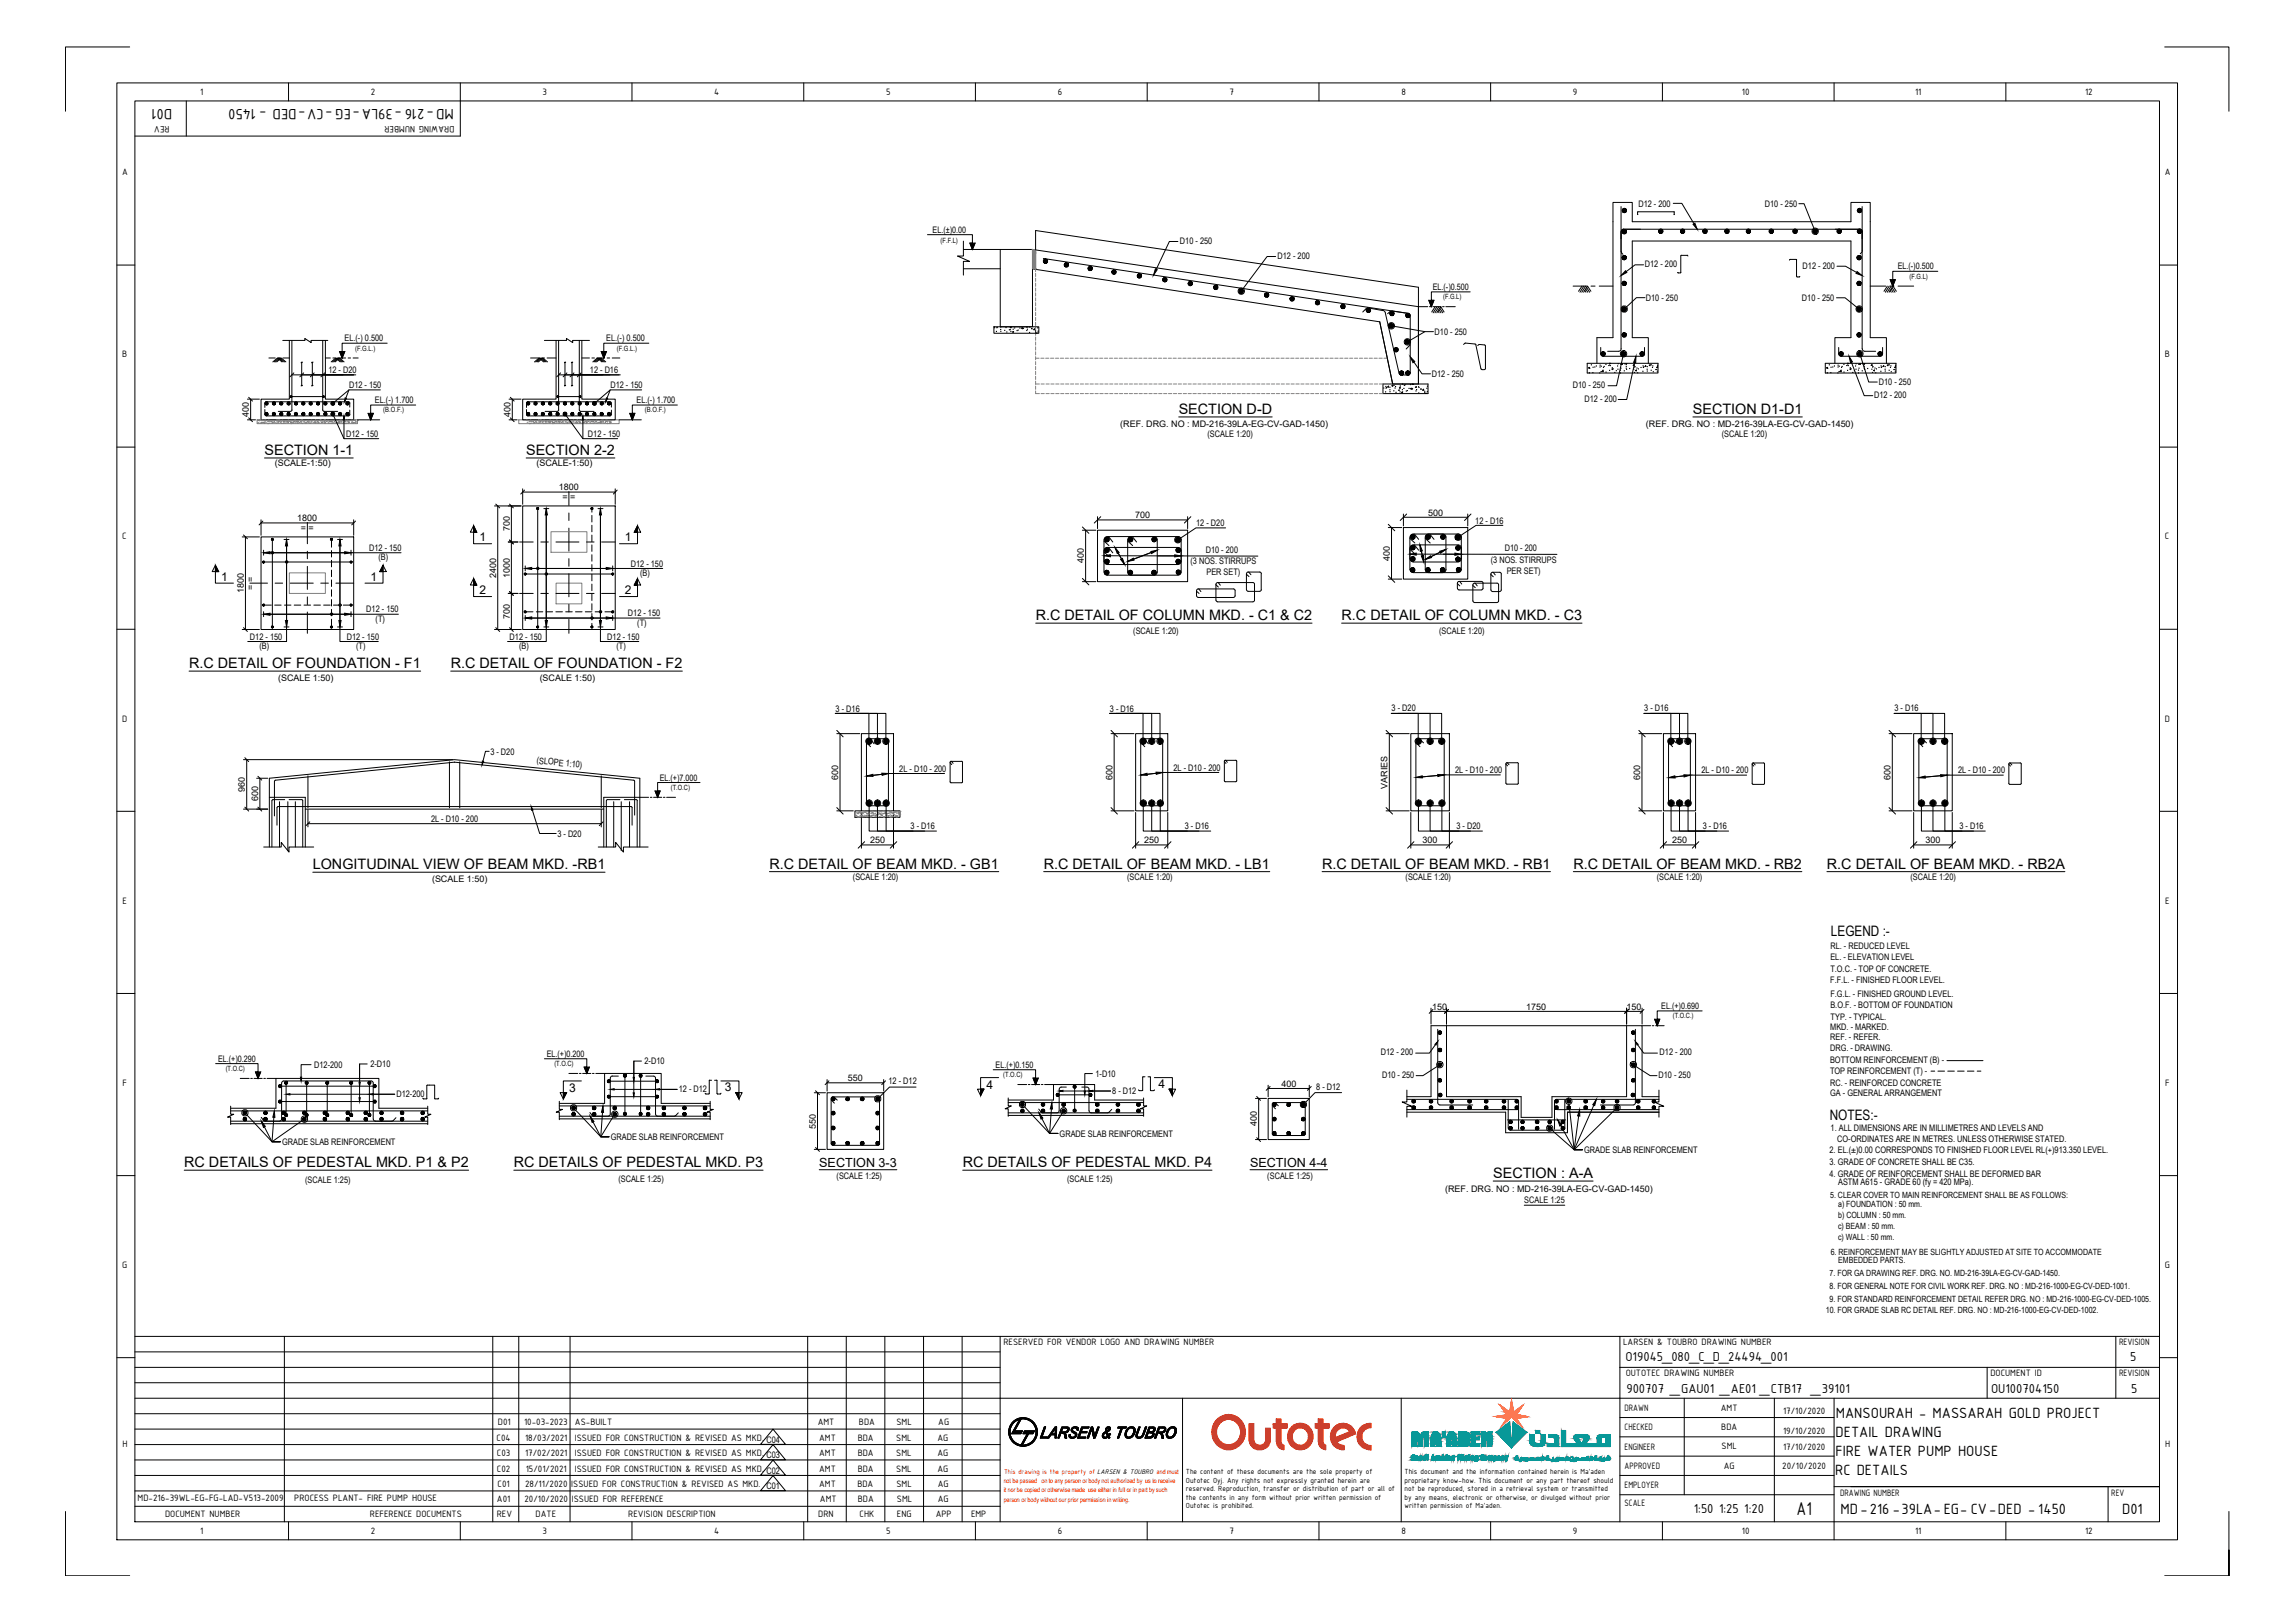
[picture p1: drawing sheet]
<svg xmlns="http://www.w3.org/2000/svg" width="841mm" height="594mm" viewBox="0 0 841 594" stroke-linecap="round" stroke-linejoin="round" font-family="sans-serif">
<defs><g id="words">
<text font-size="7.3" x="658.4" y="554.8">A1</text>
<g font-size="5.9">
<text x="63.1" y="39.8" transform="rotate(-180 63.1 39.8)">D01</text>
<text x="166.3" y="39.8" transform="rotate(-180 166.3 39.8)">MD-216 -39LA-EG -CV-DED - 1450</text>
<text x="672.7" y="519.2">MANSOURAH - MASSARAH GOLD PROJECT</text>
<text x="672.7" y="526.3">DETAIL DRAWING</text>
<text x="672.7" y="533.3">FIRE WATER PUMP HOUSE</text>
<text x="672.5" y="540.4">RC DETAILS</text>
<text x="674.5" y="554.5">MD-216 -39LA-EG- CV-DED - 1450</text>
<text x="777.7" y="554.5">D01</text>
</g>
<g font-size="5.3">
<text x="432" y="151.6">SECTION D-D</text>
<text x="620.4" y="151.6">SECTION D1-D1</text>
<text x="96.9" y="166.6">SECTION 1-1</text>
<text x="192.8" y="166.6">SECTION 2-2</text>
<text x="379.5" y="227.1">R.C DETAIL OF COLUMN MKD. - C1 &amp; C2</text>
<text x="491.6" y="227.1">R.C DETAIL OF COLUMN MKD. - C3</text>
<text x="69.3" y="244.7">R.C DETAIL OF FOUNDATION - F1</text>
<text x="165.2" y="244.7">R.C DETAIL OF FOUNDATION - F2</text>
<text x="114.6" y="318.4">LONGITUDINAL VIEW OF BEAM MKD. -RB1</text>
<text x="282" y="318.1">R.C DETAIL OF BEAM MKD. - GB1</text>
<text x="382.5" y="318.1">R.C DETAIL OF BEAM MKD. - LB1</text>
<text x="484.5" y="318.1">R.C DETAIL OF BEAM MKD. - RB1</text>
<text x="576.6" y="318.1">R.C DETAIL OF BEAM MKD. - RB2</text>
<text x="669.5" y="318.1">R.C DETAIL OF BEAM MKD. - RB2A</text>
<text x="671" y="343">LEGEND :-</text>
<text x="670.5" y="410.1">NOTES:-</text>
<text x="67.5" y="427.5">RC DETAILS OF PEDESTAL MKD. P1 &amp; P2</text>
<text x="188.3" y="427.5">RC DETAILS OF PEDESTAL MKD. P3</text>
<text x="352.8" y="427.5">RC DETAILS OF PEDESTAL MKD. P4</text>
<text x="547.2" y="431.4">SECTION : A-A</text>
</g>
<g font-size="5.1">
<text x="595.7" y="498.4">O19045_080_C_D_24494_001</text>
<text x="780.7" y="498.4">5</text>
<text x="596" y="510.2">900707 _GAU01 _AE01 _CTB17 _39101</text>
<text x="729.6" y="510.2">OU100704150</text>
<text x="781" y="510.2">5</text>
<text x="620.7" y="554.1">1:50 1:25 1:20</text>
</g>
<g font-size="4.6">
<text x="300.2" y="427.5">SECTION 3-3</text>
<text x="458.1" y="427.5">SECTION 4-4</text>
</g>
<g font-size="4.4">
<text x="175.7" y="198.2">1</text>
<text x="229" y="198.2">1</text>
<text x="81.1" y="212.7">1</text>
<text x="135.8" y="212.7">1</text>
<text x="175.7" y="217.6">2</text>
<text x="229" y="217.6">2</text>
<text x="208.6" y="400">3</text>
<text x="265.7" y="399.6">3</text>
<text x="361.5" y="398.8">4</text>
<text x="424.5" y="398.4">4</text>
</g>
<g font-size="3.7">
<text x="73.4" y="34.8">1</text>
<text x="135.9" y="34.8">2</text>
<text x="198.8" y="34.7">3</text>
<text x="261.7" y="34.8">4</text>
<text x="324.7" y="34.7">5</text>
<text x="387.7" y="34.8">6</text>
<text x="450.6" y="34.8">7</text>
<text x="513.5" y="34.8">8</text>
<text x="576.4" y="34.7">9</text>
<text x="638.3" y="34.8">10</text>
<text x="701.8" y="34.8">11</text>
<text x="764.1" y="34.8">12</text>
<text x="62.1" y="46.3" transform="rotate(-180 62.1 46.3)">REV</text>
<text x="166.5" y="46.3" transform="rotate(-180 166.5 46.3)">DRAWING NUMBER</text>
<text x="44.7" y="64.2">A</text>
<text x="793.3" y="64.2">A</text>
<text x="44.8" y="130.9">B</text>
<text x="793.4" y="130.9">B</text>
<text x="44.8" y="197.6">C</text>
<text x="793.4" y="197.6">C</text>
<text x="44.7" y="264.3">D</text>
<text x="793.3" y="264.3">D</text>
<text x="44.9" y="331">E</text>
<text x="793.4" y="331">E</text>
<text x="44.9" y="397.7">F</text>
<text x="793.5" y="397.7">F</text>
<text x="44.8" y="464.4">G</text>
<text x="793.4" y="464.4">G</text>
<text x="367.7" y="492.8">RESERVED FOR VENDOR LOGO AND DRAWING NUMBER</text>
<text x="594.8" y="492.8">LARSEN &amp; TOUBRO DRAWING NUMBER</text>
<text x="776.5" y="492.8">REVISION</text>
<text x="595.7" y="504.1">OUTOTEC DRAWING NUMBER</text>
<text x="729.4" y="504.1">DOCUMENT ID</text>
<text x="776.5" y="504.1">REVISION</text>
<text x="182.5" y="521.8">D01</text>
<text x="192.1" y="521.8">10-03-2023</text>
<text x="210.7" y="521.8">AS-BUILT</text>
<text x="299.7" y="521.8">AMT</text>
<text x="314.8" y="521.8">BDA</text>
<text x="328.5" y="521.8">SML</text>
<text x="343.9" y="521.8">AG</text>
<text x="595.3" y="516.8">DRAWN</text>
<text x="630.6" y="516.9">AMT</text>
<text x="653.4" y="518">17/10/2020</text>
<text x="182" y="527.7">C04</text>
<text x="192.4" y="527.7">18/03/2021</text>
<text x="210.6" y="527.7">ISSUED FOR CONSTRUCTION &amp; REVISED AS MKD. C04</text>
<text x="300.2" y="527.7">AMT</text>
<text x="314.3" y="527.7">BDA</text>
<text x="328.5" y="527.7">SML</text>
<text x="343.5" y="527.7">AG</text>
<text x="595.3" y="523.9">CHECKED</text>
<text x="630.8" y="523.6">BDA</text>
<text x="653.4" y="525.1">19/10/2020</text>
<text x="44.9" y="530.1">H</text>
<text x="182.1" y="533.3">C03</text>
<text x="192.4" y="533.3">17/02/2021</text>
<text x="210.6" y="533.3">ISSUED FOR CONSTRUCTION &amp; REVISED AS MKD. C03</text>
<text x="300.2" y="533.3">AMT</text>
<text x="314.3" y="533.3">BDA</text>
<text x="328.5" y="533.3">SML</text>
<text x="343.5" y="533.3">AG</text>
<text x="595.3" y="531">ENGINEER</text>
<text x="630.9" y="530.8">SML</text>
<text x="653.4" y="531">17/10/2020</text>
<text x="793.4" y="530.1">H</text>
<text x="182.1" y="539">C02</text>
<text x="192.6" y="539">15/01/2021</text>
<text x="210.6" y="539">ISSUED FOR CONSTRUCTION &amp; REVISED AS MKD. C02</text>
<text x="300.2" y="539">AMT</text>
<text x="314.3" y="539">BDA</text>
<text x="328.5" y="539">SML</text>
<text x="343.5" y="539">AG</text>
<text x="595.3" y="538">APPROVED</text>
<text x="631.7" y="538.1">AG</text>
<text x="653.1" y="538">20/10/2020</text>
<text x="182.3" y="544.6">C01</text>
<text x="192.4" y="544.6">28/11/2020</text>
<text x="209.4" y="544.6">ISSUED FOR CONSTRUCTION &amp; REVISED AS MKD. C01</text>
<text x="300.2" y="544.6">AMT</text>
<text x="314.2" y="544.6">BDA</text>
<text x="328.5" y="544.6">SML</text>
<text x="343.7" y="544.6">AG</text>
<text x="595.3" y="545.1">EMPLOYER</text>
<text x="50.4" y="549.8">MD-216-39WL-EG-FG-LAD-V513-2009</text>
<text x="107.9" y="549.8">PROCESS PLANT- FIRE PUMP HOUSE</text>
<text x="182.1" y="550.3">A01</text>
<text x="192.2" y="550.3">20/10/2020</text>
<text x="209.5" y="550.3">ISSUED FOR REFERENCE</text>
<text x="300.5" y="550.3">AMT</text>
<text x="314.4" y="550.3">BDA</text>
<text x="328.7" y="550.3">SML</text>
<text x="343.6" y="550.3">AG</text>
<text x="595.3" y="551.6">SCALE</text>
<text x="674.3" y="548">DRAWING NUMBER</text>
<text x="773.7" y="548">REV</text>
<text x="60.5" y="555.7">DOCUMENT NUMBER</text>
<text x="135.6" y="555.7">REFERENCE DOCUMENTS</text>
<text x="182" y="555.7">REV</text>
<text x="196.3" y="555.7">DATE</text>
<text x="230.2" y="555.7">REVISION DESCRIPTION</text>
<text x="299.9" y="555.7">DRN</text>
<text x="315" y="555.7">CHK</text>
<text x="328.7" y="555.7">ENG</text>
<text x="342.9" y="555.7">APP</text>
<text x="355.8" y="555.7">EMP</text>
<text x="73.4" y="561.7">1</text>
<text x="135.9" y="561.8">2</text>
<text x="198.8" y="561.7">3</text>
<text x="261.7" y="561.7">4</text>
<text x="324.7" y="561.7">5</text>
<text x="387.7" y="561.8">6</text>
<text x="450.6" y="561.7">7</text>
<text x="513.5" y="561.7">8</text>
<text x="576.4" y="561.9">9</text>
<text x="638.3" y="561.7">10</text>
<text x="701.8" y="561.7">11</text>
<text x="764.1" y="561.8">12</text>
</g>
<g font-size="3.3">
<text x="600.4" y="75.8">D12 - 200</text>
<text x="646.8" y="75.9">D10 - 250</text>
<text x="341.7" y="85.3">EL.(±)0.00</text>
<text x="432.4" y="89.3">D10 - 250</text>
<text x="468.2" y="94.9">D12 - 200</text>
<text x="602.8" y="97.9">D12 - 200</text>
<text x="660.6" y="98.7">D12 - 200</text>
<text x="695.4" y="98.7">EL.(-)0.500</text>
<text x="525" y="106.2">EL.(-)0.500</text>
<text x="603.1" y="110.2">D10 - 250</text>
<text x="660.3" y="110.3">D10 - 250</text>
<text x="126.2" y="124.9">EL.(-) 0.500</text>
<text x="222.1" y="124.9">EL.(-) 0.500</text>
<text x="525.7" y="122.6">D10 - 250</text>
<text x="120.3" y="136.8">12 - D20</text>
<text x="216.2" y="136.8">12 - D16</text>
<text x="127.9" y="142">D12 - 150</text>
<text x="223.7" y="142">D12 - 150</text>
<text x="524.7" y="138">D12 - 250</text>
<text x="576.4" y="142.1">D10 - 250</text>
<text x="688.5" y="141.1">D10 - 250</text>
<text x="137.4" y="147.6">EL.(-) 1.700</text>
<text x="233.2" y="147.6">EL.(-) 1.700</text>
<text x="580.7" y="147.2">D12 - 200</text>
<text x="686.8" y="145.9">D12 - 200</text>
<text x="91.2" y="152.7" transform="rotate(-90 91.2 152.7)">400</text>
<text x="187.1" y="152.7" transform="rotate(-90 187.1 152.7)">400</text>
<text x="126.8" y="159.9">D12 - 150</text>
<text x="215.5" y="159.9">D12 - 150</text>
<text x="410.5" y="156.6">(REF. DRG. NO : MD-216-39LA-EG-CV-GAD-1450)</text>
<text x="442.5" y="160.2">(SCALE 1:20)</text>
<text x="603.2" y="156.6">(REF. DRG. NO : MD-216-39LA-EG-CV-GAD-1450)</text>
<text x="630.9" y="160.2">(SCALE 1:20)</text>
<text x="100.7" y="170.8">(SCALE-1:50)</text>
<text x="196.6" y="170.8">(SCALE-1:50)</text>
<text x="204.8" y="179.6">1800</text>
<text x="206.1" y="183.2">= =</text>
<text x="108.9" y="190.9">1800</text>
<text x="416" y="189.8">700</text>
<text x="523.4" y="188.8">500</text>
<text x="540.6" y="191.8">12 - D16</text>
<text x="110.2" y="194.5">= =</text>
<text x="186.8" y="194.7" transform="rotate(-90 186.8 194.7)">700</text>
<text x="438.3" y="192.7">12 - D20</text>
<text x="135.3" y="201.7">D12 - 150</text>
<text x="441.9" y="202.5">D10 - 200</text>
<text x="551.4" y="201.9">D10 - 200</text>
<text x="138.7" y="205.2">(B)</text>
<text x="231.2" y="207.5">D12 - 150</text>
<text x="397.2" y="206.3" transform="rotate(-90 397.2 206.3)">400</text>
<text x="436.3" y="206.7">(3 NOS. STIRRUPS</text>
<text x="509.3" y="205.3" transform="rotate(-90 509.3 205.3)">400</text>
<text x="546.3" y="206.1">(3 NOS. STIRRUPS</text>
<text x="92.9" y="216" transform="rotate(-90 92.9 216)">= =</text>
<text x="181.8" y="211.6" transform="rotate(-90 181.8 211.6)">2400</text>
<text x="186.8" y="211.7" transform="rotate(-90 186.8 211.7)">1000</text>
<text x="234.6" y="211">(B)</text>
<text x="442.1" y="210.7">PER SET)</text>
<text x="552.1" y="210.1">PER SET)</text>
<text x="89.3" y="217.4" transform="rotate(-90 89.3 217.4)">1800</text>
<text x="134.2" y="224.3">D12 - 150</text>
<text x="137.7" y="227.8">(T)</text>
<text x="186.8" y="226.7" transform="rotate(-90 186.8 226.7)">700</text>
<text x="230.1" y="225.7">D12 - 150</text>
<text x="233.5" y="229.2">(T)</text>
<text x="415.3" y="232.1">(SCALE 1:20)</text>
<text x="527.4" y="232.1">(SCALE 1:20)</text>
<text x="91.6" y="234.3">D12 - 150</text>
<text x="95.1" y="237.8">(B)</text>
<text x="127.1" y="234.3">D12 - 150</text>
<text x="130.5" y="237.8">(T)</text>
<text x="186.8" y="234.3">D12 - 150</text>
<text x="190.2" y="237.8">(B)</text>
<text x="222.5" y="234.3">D12 - 150</text>
<text x="225.9" y="237.8">(T)</text>
<text x="101.9" y="249.3">(SCALE 1:50)</text>
<text x="197.8" y="249.3">(SCALE 1:50)</text>
<text x="306.2" y="260.8">3 - D16</text>
<text x="406.7" y="260.8">3 - D16</text>
<text x="510" y="260.4">3 - D20</text>
<text x="602.6" y="260.4">3 - D16</text>
<text x="694.3" y="260.4">3 - D16</text>
<text x="179.7" y="276.4">3 - D20</text>
<text x="196.6" y="279.6" transform="rotate(6 196.6 279.6)">(SLOPE 1:10)</text>
<text x="241.8" y="285.9">EL.(+)7.000</text>
<text x="307.2" y="285.6" transform="rotate(-90 307.2 285.6)">600</text>
<text x="329.6" y="282.6">2L - D10 - 200</text>
<text x="407.7" y="285.6" transform="rotate(-90 407.7 285.6)">600</text>
<text x="430.1" y="282.2">2L - D10 - 200</text>
<text x="533.3" y="283.1">2L - D10 - 200</text>
<text x="601.1" y="285.6" transform="rotate(-90 601.1 285.6)">600</text>
<text x="623.5" y="283.1">2L - D10 - 200</text>
<text x="692.8" y="285.6" transform="rotate(-90 692.8 285.6)">600</text>
<text x="717.5" y="283.1">2L - D10 - 200</text>
<text x="89.8" y="290" transform="rotate(-90 89.8 290)">960</text>
<text x="94.6" y="293.4" transform="rotate(-90 94.6 293.4)">600</text>
<text x="508.5" y="288.8" transform="rotate(-90 508.5 288.8)">VARIES</text>
<text x="158" y="301">2L - D10 - 200</text>
<text x="333.7" y="303.5">3 - D16</text>
<text x="434.2" y="303.5">3 - D16</text>
<text x="533.7" y="303.5">3 - D20</text>
<text x="624" y="303.5">3 - D16</text>
<text x="718" y="303.5">3 - D16</text>
<text x="204.2" y="306.5">3 - D20</text>
<text x="318.8" y="308.8">250</text>
<text x="419.3" y="308.8">250</text>
<text x="521.3" y="308.8">300</text>
<text x="612.8" y="308.8">250</text>
<text x="705.6" y="308.8">300</text>
<text x="158.3" y="322.9">(SCALE 1:50)</text>
<text x="312.6" y="322.4">(SCALE 1:20)</text>
<text x="413.1" y="322.4">(SCALE 1:20)</text>
<text x="515.1" y="322.4">(SCALE 1:20)</text>
<text x="607.2" y="322.4">(SCALE 1:20)</text>
<text x="700.1" y="322.4">(SCALE 1:20)</text>
<text x="670.8" y="347.4">RL. - REDUCED LEVEL</text>
<text x="670.8" y="351.7">EL. - ELEVATION LEVEL</text>
<text x="670.8" y="355.9">T.O.C. - TOP OF CONCRETE.</text>
<text x="670.7" y="360.2">F.F.L. - FINISHED FLOOR LEVEL.</text>
<text x="670.8" y="365">F.G.L. - FINISHED GROUND LEVEL.</text>
<text x="524.9" y="369.8">150</text>
<text x="559.3" y="369.8">1750</text>
<text x="596.1" y="369.8">150</text>
<text x="608.8" y="369.5">EL.(+)0.690</text>
<text x="670.8" y="369">B.O.F. - BOTTOM OF FOUNDATION</text>
<text x="670.7" y="377.1">MKD. - MARKED.</text>
<text x="670.8" y="373.5">TYP. - TYPICAL.</text>
<text x="670.7" y="380.8">REF. - REFER.</text>
<text x="79.9" y="388.9">EL.(+)0.290</text>
<text x="200.3" y="387.1">EL.(+)0.200</text>
<text x="236.2" y="389.7">2-D10</text>
<text x="506" y="386.5">D12 - 200</text>
<text x="608.2" y="386.5">D12 - 200</text>
<text x="670.6" y="384.9">DRG. - DRAWING.</text>
<text x="670.6" y="389.3">BOTTOM REINFORCEMENT (B) -</text>
<text x="115.1" y="391">D12-200</text>
<text x="135.7" y="390.8">2-D10</text>
<text x="310.7" y="396">550</text>
<text x="364.9" y="391.1">EL.(+)0.150</text>
<text x="401.5" y="394.3">1-D10</text>
<text x="506.5" y="394.9">D10 - 250</text>
<text x="607.8" y="394.9">D10 - 250</text>
<text x="670.6" y="393.2">TOP REINFORCEMENT (T) -</text>
<text x="145.3" y="401.8">D12-200</text>
<text x="248.7" y="400.1">12 - D12</text>
<text x="325.6" y="397.1">12 - D12</text>
<text x="407.6" y="400.6">8 - D12</text>
<text x="469.6" y="398">400</text>
<text x="482.3" y="399.1">8 - D12</text>
<text x="670.7" y="397.8">RC. - REINFORCED CONCRETE</text>
<text x="670.7" y="401.6">GA - GENERAL ARRANGEMENT</text>
<text x="298.9" y="413.4" transform="rotate(-90 298.9 413.4)">550</text>
<text x="460.6" y="412.6" transform="rotate(-90 460.6 412.6)">400</text>
<text x="103.4" y="419.3">GRADE SLAB REINFORCEMENT</text>
<text x="223.8" y="417.5">GRADE SLAB REINFORCEMENT</text>
<text x="388.3" y="416.3">GRADE SLAB REINFORCEMENT</text>
<text x="670.8" y="414.4">1. ALL DIMENSIONS ARE IN MILLIMETRES AND LEVELS AND</text>
<text x="673.3" y="418.2">CO-ORDINATES ARE IN METRES. UNLESS OTHERWISE STATED.</text>
<text x="580.5" y="422.2">GRADE SLAB REINFORCEMENT</text>
<text x="670.5" y="422.5">2. EL.(±)0.00 CORRESPONDS TO FINISHED FLOOR LEVEL RL(+)913.350 LEVEL.</text>
<text x="306.6" y="431.9">(SCALE 1:25)</text>
<text x="464.4" y="431.9">(SCALE 1:25)</text>
<text x="670.5" y="426.7">3. GRADE OF CONCRETE SHALL BE C35.</text>
<text x="670.5" y="431.1">4. GRADE OF REINFORCEMENT SHALL BE DEFORMED BAR</text>
<text x="111.8" y="433.2">(SCALE 1:25)</text>
<text x="226.6" y="433">(SCALE 1:25)</text>
<text x="391.1" y="433">(SCALE 1:25)</text>
<text x="529.6" y="436.7">(REF. DRG. NO : MD-216-39LA-EG-CV-GAD-1450)</text>
<text x="673.6" y="434.1">ASTM A615 - GRADE 60 (fy = 420 MPa).</text>
<text x="558.6" y="440.7">SCALE 1:25</text>
</g>
<g font-size="3.1">
<text x="670.7" y="438.6">5. CLEAR COVER TO MAIN REINFORCEMENT SHALL BE AS FOLLOWS:</text>
<text x="673.6" y="442.2">a) FOUNDATION : 50 mm.</text>
<text x="673.6" y="446.2">b) COLUMN : 50 mm.</text>
<text x="673.6" y="450.2">c) BEAM : 50 mm.</text>
<text x="673.6" y="454">c) WALL : 50 mm.</text>
<text x="670.9" y="459.5">6. REINFORCEMENT MAY BE SLIGHTLY ADJUSTED AT SITE TO ACCOMMODATE</text>
<text x="670.5" y="467.3">7. FOR GA DRAWING REF. DRG. NO. MD-216-39LA-EG-CV-GAD-1450.</text>
<text x="673.6" y="462.7">EMBEDDED PARTS.</text>
<text x="670.5" y="472">8. FOR GENERAL NOTE FOR CIVIL WORK REF. DRG. NO : MD-216-1000-EG-CV-DED-1001.</text>
<text x="670.5" y="476.7">9. FOR STANDARD REINFORCEMENT DETAIL REFER DRG. NO : MD-216-1000-EG-CV-DED-1005.</text>
<text x="669.1" y="481">10. FOR GRADE SLAB RC DETAIL REF. DRG. NO : MD-216-1000-EG-CV-DED-1002.</text>
</g>
<g font-size="2.9">
<text x="434.6" y="539.9">The content of these documents are the sole property of</text>
<text x="514.7" y="539.9">This document and the information contained herein is Ma'aden</text>
<text x="434.6" y="543.1">Outotec Oyj. Any rights not expressly granted herein are</text>
<text x="514.7" y="543.1">proprietary know-how. This document or any part thereof should</text>
<text x="434.6" y="546.2">reserved. Reproduction, transfer or distribution of part or all of</text>
<text x="434.6" y="549.4">the contents in any form without prior written permission of</text>
<text x="514.7" y="546.2">not be reproduced, stored in a retrieval system or transmitted</text>
<text x="514.7" y="549.4">by any means, electronic or otherwise, or divulged without prior</text>
<text x="434.6" y="552.5">Outotec is prohibited.</text>
<text x="514.7" y="552.5">written permission of Ma'aden.</text>
</g>
<g font-size="2.6">
<text x="344.7" y="88.9">(F.F.L)</text>
<text x="699.8" y="102.1">(F.G.L)</text>
<text x="528.9" y="109.5">(F.G.L)</text>
<text x="130.1" y="128.4">(F.G.L.)</text>
<text x="226" y="128.4">(F.G.L.)</text>
<text x="140.4" y="150.8">(B.O.F.)</text>
<text x="236.3" y="150.8">(B.O.F.)</text>
<text x="245.8" y="289.2">(T.O.C)</text>
<text x="613" y="373">(T.O.C.)</text>
<text x="82.7" y="392.1">(T.O.C)</text>
<text x="203.1" y="390.4">(T.O.C)</text>
<text x="367.7" y="394.4">(T.O.C)</text>
</g>
<text font-size="2.6" fill="#f00" x="367.9" y="539.7">This drawing is the property of LARSEN &amp; TOUBRO and must</text>
<g font-size="2.4" fill="#f00">
<text x="367.8" y="543.2">not be passed on to any person or body not authorized by us to receive</text>
<text x="367.8" y="546.5">it nor be copied or otherwise made use either in full or in part by such</text>
<text x="367.8" y="550">person or body without our prior permission in writing.</text>
</g>
</g></defs>
<!-- layer: CI-NEWLINES -->
<g fill="none" stroke="#000" stroke-width=".37">
<path d="M353 88.3v5.5h-2.1l4.4 1.9h-2.3v5.1M353 91.4h13.6M353 98.4h13.6M366.6 91.4h11.8v28.3h-11.8zM379.5 98.7v-14.3l140.3 20.8v35.4M364.2 119.7h16.5v2.4h-16.5zM519.8 112.3l-141.4-20.9v7.1l127.2 19.4 4.8 22.7M103.6 124.7h8.1v-.7l2.3 1.5v-.8h6.1M106 124.7v21.5h-10.3v7.6h33.9v-7.6h-10.4v-21.5M199.5 124.7h8.1v-.7l2.3 1.5v-.8h6.1M203.8 124.7v21.5h-12.3v7.6h34v-7.6h-12.3v-21.5M581.6 133.1h26v3.5h-26z"/>
<path d="M585.2 133.1v-9.4h5.9v-49.6h7.1v7.1h80.1v-7.1h7.1v49.6h5.9v9.4M604 133.1v-9.4h-5.8v-35.4h80.1v35.4h-5.9v9.4M668.9 133.1h25.9v3.5h-25.9zM506.8 140.6h16.5v3.6h-16.5zM95.7 196.7h33.9v33.9h-33.9zM191.5 185.3h34v45.3h-34zM402.2 194.2h33v18.8h-33zM514.3 193.2h23.6v18.9h-23.6zM315.7 268.7h11.7v28.3h-11.7zM416.2 268.7h11.7v28.3h-11.7zM517 268.7h14.1v28.3h-14.1zM609.6 268.7h11.8v28.3h-11.8z"/>
<path d="M701.3 268.7h14.1v28.3h-14.1zM98.7 292h13.2v18.2M111.9 296.3h109.4M234.5 292h-13.2v18.2M315.7 297h-2.4v2.4h16.5v-2.4h-2.4M96.6 310.2h6.5v-1.7l2.8 3.6v-1.9h9.1M98.7 310.2v-25.2l67.9-6.8 67.9 6.8v25.2M219.2 310.2h6.4v-1.7l2.9 3.6v-1.9h9M530.1 375.7h71.7v26h6.1M530.1 375.7h-5.7v26h-8.8M530.1 375.7v26h27.3v7.6h11.3v-7.6h27.4v-26M515.6 399.3v4.3h-1.8l3.5 1.6h-1.7v4"/>
<path d="M607.9 399.3v4.3h-1.7l3.5 1.6h-1.8v4M84.5 405.1v3h1.2l-2.3 1.1h1.1v2.7M84.5 405.9h16.6v-10.9h37.7v10.9h17.9M84.5 411.6h72.2M156.7 405.1v3h1.2l-2.3 1.1h1.1v2.7M205 403.4v2.9h1.1l-2.3 1h1.2v2.8M205 404.1h16.6v-10.9h20.7v10.9h18M205 409.8h55.3M260.3 403.4v2.9h1.1l-2.3 1h1.2v2.8M303.1 400.2h20.7v20.8h-20.7zM369.5 402.1v3h1.1l-2.3 1h1.2v2.8M369.5 402.9h16.6v-5.7h15v5.7h18"/>
<path d="M369.5 408.5h49.6M419.1 402.1v3h1.1l-2.3 1h1.2v2.8M464.7 402.3h15.1v15.1h-15.1zM515.6 407.3h36.2v7.6h22.6v-7.6h33.5"/>
</g>
<!-- layer: Rein. -->
<g fill="none" stroke="#000" stroke-width=".37">
<path d="M99.8 197.6v32M121.5 197.6v2.8M197 186.3v43.3M216.9 186.3v1.3M216.9 188.8v2.4M216.9 192.4v2.4M216.9 196v2.4M216.9 199.6v2.3M404.6 198.2l1.8 1.6M404.8 197l1-.5 26.2 .1 .6 .4 .2 .7v12.2l-.4 .5-.7 .3-26.3-.1-.6-.4-.2-.7v-11.8zM406.3 196.5l1.5 2M413.2 198.2l1.9 1.6"/>
<path d="M414.5 196.5l-.7 .3-.5 .9-.1 11.8 .6 .9 .7 .3M414.9 196.5l1.6 2M422.9 196.5l1 .5 .2 .7v11.8l-.2 .7-1 .5M516.7 197.2l1.8 1.7M517.8 195.6h16.5l1 .5 .2 .7v11.7l-.5 1-.7 .2h-16.5M517.8 199.6h16.5l1 .5 .2 .6M517.9 195.6l-.7 .2-.5 1v11.7l.5 1 .7 .2M517.9 199.6l-.7 .2-.5 .9M518.3 195.6l1.6 1.9M518.3 199.6l1.6 1.9M522.3 197.2l1.8 1.7M523.5 195.6l-.7 .2-.5 1v11.7l.5 1 .7 .2"/>
<path d="M523.9 195.6l1.6 1.9M528.8 195.6l.6 .2 .5 .6v12.1l-.2 .7-.9 .5M96.6 205.8h32M121.5 201.6v2.4M121.5 205.2v2.4M121.5 208.8v2.4M121.5 212.4v2.4M121.5 216v2.4M121.5 219.6v2.4M192.5 210.2h32M216.9 203.2v2.3M216.9 206.8v2.3"/>
<path d="M216.9 210.3v2.4M216.9 213.9v2.4M216.9 217.5v2.4M404.6 202.2l1.8 1.6M404.6 201.7l.2-.7 1-.5h25.9l.7 .2 .4 1M404.6 205.6l.2 .7 1 .4M405.8 206.8h25.9M406.3 200.5l1.5 2M432.8 205.6l-.2 .7-.9 .4M438.5 216.3v1.9M438.5 216.5l.9 .9M438.5 216.3l.6-.6h12.9l.6 .6v1.9l-.6 .6"/>
<path d="M438.5 218.2l.6 .6M439.1 218.8h12.9M439.3 215.7l.8 1M445.6 214v5.8l.3 .5 13.2 .1 .6-.6v-5.8M445.6 214.2l.9 .8M445.6 213.9l.6-.5h12.9l.6 .5M446.4 213.4l.8 .9M456.8 216v-5.9l.6-.6h4.2l.5 .3 .1 6.2M456.8 210.3l.9 .9M456.8 216l.6 .5 4.2 .1 .6-.6M457.6 209.5l.8 1M516.7 201.2l1.8 1.7"/>
<path d="M516.7 204.6l.2 .7 1 .5M517.8 205.8h16.5M534.1 213.5v2M534.1 213.8l.9 .8M534.1 213.5l.6-.5h8.5l.3 .5v2l-.6 .5M534.1 215.5l.6 .5M534.7 216.1h8.2M534.9 213l.8 .9M535.5 204.6l-.2 .7-1 .5M539.7 214.2v5.9M539.7 214.4l.9 .8M539.8 214.2l.5-.6 8.6 .1 .3 .5v5.9"/>
<path d="M540.6 213.6l.7 1M546.3 210.2v5.9M546.3 210.4l.9 .9M546.4 210.2l.6-.6h2.6l.5 .3v6.2M546.4 216.1l.6 .5 2.6 .1 .5-.6M547.2 209.6l.7 1M96.6 221.6h2.8M100.7 221.6h2.3M104.3 221.6h2.3M107.8 221.6h2.4M111.4 221.6h2.4M115 221.6h2.4"/>
<path d="M118.6 221.6h2.4M121.5 223.2v2.4M121.5 226.8v2.8M122.2 221.6h2.4M125.8 221.6h2.8M192.5 224.1h2.8M196.5 224.1h2.4M200.1 224.1h2.4M203.7 224.1h2.4M207.3 224.1h2.4M210.9 224.1h2.4M214.5 224.1h2.4"/>
<path d="M216.9 221.1v2.4M216.9 224.7v2.4M216.9 228.3v1.3M218.1 224.1h2.4M221.7 224.1h2.8M539.8 220.1l.5 .6h8.3l.6-.6M317.5 271.9l1.5 1.6M317.8 270.8l.4-.2h6.7l.6 .4 .1 23.4-.2 .5-.5 .2h-6.6l-.8-.7 .1-23.1zM318.8 270.6l1.5 1.8M348.2 279.2v7.2M348.2 279.4l.6 .6M348.5 278.9h3.9"/>
<path d="M348.5 278.8l-.3 .4M348.6 278.9l.7 .7M352.4 278.8l.3 .4M352.7 279.2v7.2M418 271.9l1.5 1.6M418.3 270.8l.4-.2h6.7l.6 .4 .1 23.4-.2 .5-.5 .2h-6.6l-.8-.7 .1-23.1zM419.3 270.6l1.5 1.8M448.7 279l.6 .6M449 278.5h3.8M449 278.4l-.3 .4v7.2M449.1 278.5l.7 .7M452.8 278.4l.4 .4v7.2"/>
<path d="M518.9 271.9l1.4 1.6M519.6 270.6h8.9l.5 .2 .2 .5v23.4l-.7 .4h-8.9M519.6 270.6l-.5 .2-.2 .5v23.1l.7 .7M520.1 270.6l1.6 1.5M551.8 279.9l.7 .6M552.4 279.4l.6 .7M556 279.4l-3.8-.1-.4 .4 .1 7.3 4.1 .2M556.1 279.3l.3 .2v7.3l-.3 .4M611.4 271.9l1.5 1.6M611.4 271.3v23.1M611.5 271.3l.2-.5 .5-.2h6.6l.5 .2 .2 .5M612.7 270.6l1.5 1.5"/>
<path d="M619.4 271.3v23.1M642.1 280l.6 .6M642.4 279.5l3.9-.1 .3 .4v7.3l-4.2 .2M642.5 279.4l-.4 .4v7.1l.4 .4M642.6 279.5l.6 .7M703.2 271.9l1.4 1.6M703.4 270.8l.5-.2h9l.6 .4 .1 23.4-.5 .6-9.2 .1-.7-.4v-23.4zM704.5 270.6l1.5 1.5M736.2 280l.6 .6M736.3 279.5l4.3 .1-.1 7.6-4.3-.1zM736.6 279.5l.7 .7M348.2 286.3l.3 .4h3.9l.3-.4"/>
<path d="M448.7 286l.3 .3h3.8l.4-.3M611.5 294.4l.7 .7h6.6l.5-.2 .2-.5M707.6 392.3h1.4M710.2 392.3h2.4M713.5 388.5h13.2M713.8 392.3h2.4M717.4 392.3h2.4M721 392.3h2.4M724.6 392.3h1.3M304.6 402.8l1.2 1.2M305.2 419.5h16.6M305.6 401.8l1.2 1.1"/>
<path d="M322.3 402.3v16.6M322.4 418.9l-.6 .6M322.4 402.3l-.6-.6-16.6 .1-.5 .2-.1 16.9 .6 .6M466.2 404.9l1.2 1.2M466.8 415.9h10.9M466.8 403.8h10.9M466.8 403.8l-.6 .6v10.9l.6 .6M467.3 403.8l1.1 1.2M477.7 403.8l.6 .6v10.9l-.6 .6"/>
</g>
<!-- layer: CI-DIM -->
<g fill="none" stroke="#000" stroke-width=".37">
<path d="M613.2 74.5h3.1l4.5 7.4M431.7 88.4h-3.2l-4.8 10.2M602.3 97h-3.1l-3.3 2.5M673.2 97.5h3.1l4.1 2.3M100 132.6l1.7-1.5 1.6 1.5M100.5 132.6l1.6-1.5 1.7 1.5M101 132.6l1.6-1.5 1.7 1.5M101.4 132.6l1.7-1.5 1.7 1.5M121.4 132.6l1.6-1.5 1.7 1.5M121.8 132.6l1.7-1.5 1.7 1.5M122.3 132.6l1.7-1.5 1.6 1.5M122.8 132.6l1.6-1.5 1.7 1.5"/>
<path d="M195.9 132.6l1.7-1.5 1.6 1.5M196.3 132.6l1.7-1.5 1.7 1.5M196.8 132.6l1.7-1.5 1.6 1.5M197.3 132.6l1.7-1.5 1.6 1.5M217.2 132.6l1.7-1.5 1.7 1.5M217.7 132.6l1.7-1.5 1.7 1.5M218.2 132.6l1.7-1.5 1.6 1.5M218.6 132.6l1.7-1.5 1.7 1.5M518.1 132.6l3 4.3h3.1M599 132.8l-2.9 13.5h-3.1M678.5 132.7l4.7 12.2h3.1M90.7 153.8h2.9"/>
<path d="M90.7 146.2h4.4M91.8 146.2v7.6M126.1 153.8v6.9M127.9 142.8l-1.2 3M131 153.8h8.1M186.5 153.8h3M186.5 146.2h4.5M187.7 146.2v7.6M213.6 153.8v6.9M223.6 142.8l-1.2 3M226.9 153.8h8.1M191.5 179v5.7"/>
<path d="M225.5 179v5.7M88.8 196.7h6.3M89.9 196.7v33.9M95.7 190.4v5.7M95.7 191.5h33.9M104.1 197.6h1.8M105 197.6v37.4h-14.2M123.7 197.6h1.8M124.6 197.6v37.4h14M129.6 190.4v5.7M181.2 185.3h9.8M182.4 185.3v45.3"/>
<path d="M186.3 198.5h3.5M187.4 185.3v45.3M191.5 180.2h34M199.3 186.3h1.8M200.2 186.3v48.7h-14.2M219.1 186.3h1.9M220 186.3v48.7h14.1M396.6 194.2h5M397.8 194.2v18.8M402.2 189.2v4.4M402.2 190.4h33M435.2 189.2v4.4"/>
<path d="M508.7 193.2h5M509.9 193.2v18.9M514.3 188.3v4.3M514.3 189.5h23.6M520.3 199.6l.9 3.9M537.9 188.3v4.3M96.6 201.5v1.8M96.6 202.5h50.4M128.6 201.5v1.8M186.3 217.4h3.5M192.5 207.3v1.8M192.5 208.2h50.4"/>
<path d="M224.5 207.3v1.8M396.6 213h5M406.9 203.6l54.1 .1M408.6 200.5l2.4 4.2M409.8 202.6l2.3 4.2M424.1 203.6h6.4M424.1 201.5l-10.9 4.1M508.7 212.1h5M519 203h51.6M520.9 201.9l.8 3.9M528.9 203h4.2M529.9 201.2l-7.6 3.7"/>
<path d="M88.8 230.6h6.3M96.6 224v1.9M96.6 225h49.4M104.1 229.6h1.8M123.7 229.6h1.8M128.6 224v1.9M181.2 230.6h9.8M192.5 225.4v1.9M192.5 226.4h49.4M199.3 229.6h1.8M219.1 229.6h1.9M224.5 225.4v1.9"/>
<path d="M306.6 268.7h8.5M307.8 268.7v28.3M407.1 268.7h8.5M408.3 268.7v28.3M507.9 268.7h8.5M509.1 268.7v28.3M600.6 268.7h8.4M601.7 268.7v28.3M692.3 268.7h8.4M693.4 268.7v28.3M306.6 297h6.1M315.7 297.6v13.1"/>
<path d="M323.2 283.6l-5.7 .6M327.4 297.6v13.1M346.1 283.3h-20.5l-5.7 .7M407.1 297h8.5M416.2 297.6v13.1M423.7 283.2l-5.7 .7M427.9 297.6v13.1M446.6 282.9h-20.5l-5.7 .7M507.9 297h8.5M517 297.6v13.1M531.1 297.6v13.1M549.8 283.8h-20.6l-10.3 .9"/>
<path d="M600.6 297h8.4M609.6 297.6v13.1M621.4 297.6v13.1M640.1 283.9h-20.7l-8 .9M692.3 297h8.4M701.3 297.6v13.1M715.4 297.6v13.1M734.1 283.9h-20.5l-10.4 .9M315.7 309.5h11.7M416.2 309.5h11.7M517 309.5h14.1M609.6 309.5h11.8"/>
<path d="M701.3 309.5h14.1M524.4 369.2v5.9M524.4 370.4h77.4M530.1 369.2v5.9M596.1 369.2v5.9M601.8 369.2v5.9M114 389.9h-3.7v4.6M131.8 389.7v6.7M134.6 389.7h-2.8v12.4M225.1 399h23M232.3 388.6v6M235.1 388.6h-2.8v11.7"/>
<path d="M303.1 395.4v4.2M303.1 396.6h20.7M323.8 395.4v4.2M389.5 399.6h17.5M400.3 393.2h-2.8v6.4M464.7 397.5v4.2M464.7 398.7h15.1M479.8 397.5v4.2M526 382.6l-2.2 3.1h-5M600.1 382.6l2.2 3.1h5.1M100.4 409.2l-.7 9h3h-3l-2.8-5.5M106.2 400.8h38.4"/>
<path d="M220.8 407.4l-.6 9h3h-3l-2.9-5.5M298.4 400.2h4.1M299.6 400.2v20.8M385.3 406.2l-.7 8.9h3.1h-3.1l-2.8-5.4M460.1 417.4h4M460.1 402.3h4M461.2 402.3v15.1M572 412.3l4.9 8.8M584.1 404.8l-7.2 16.3h3h-3l1.6-12.4M298.4 421h4.1"/>
<circle cx="99.8" cy="202.4" r=".44"/>
<circle cx="105" cy="205.8" r=".44"/>
<circle cx="197.1" cy="208.2" r=".44"/>
<circle cx="200.2" cy="210.2" r=".44"/>
<circle cx="121.5" cy="225" r=".44"/>
<circle cx="124.6" cy="221.6" r=".44"/>
<circle cx="216.9" cy="226.3" r=".44"/>
<circle cx="220.1" cy="224.1" r=".44"/>
</g>
<!-- layer: 0 -->
<g fill="none" stroke="#000" stroke-width=".37">
<path d="M659.2 74.6h1.9l3.6 9M339.9 86h16.4v5.4v-2.4h-.9l.9 2.4 1-2.4M467.5 94h-3.2l-8.8 11.7M710.1 99.4h-16.5v5.4v-2.4h.9l-.9 2.4-.9-2.4M376.1 119.7h.3M511 119.6l11.2 1.9h3.1M538.8 106.9h-14.3v5.4v-2.3h1l-1 2.3-.9-2.3M602.8 109h-3.1l-3.7 3.4M673 109.1h3.1l4.3 3.4M98.5 131.1h2.4M101.8 131.1h.9M103.7 131.1h2.3"/>
<path d="M107 137.3h23.4M107.7 136.6l-1.5 1.4M111.3 136.6l-1.4 1.4M115.1 136.6l-1.4 1.4M119 136.6l-1.4 1.4M119.2 131.1h1.9M122 131.1h.9M123.8 131.1h2.8M127.6 131.1h.9M129.4 131.1h1.9M194.4 131.1h3.3M198.6 131.1h.9"/>
<path d="M200.5 131.1h3.3M204.7 137.3h22.6M205.4 136.6l-1.4 1.4M207.8 136.6l-1.4 1.4M210.3 136.6l-1.4 1.4M213 136.6l-1.4 1.4M213.2 131.1h2.8M216.9 131.1h.9M218.8 131.1h2.8M222.5 131.1h.9M224.4 131.1h2.7M370.5 120v-.3l-.3 .3h.4"/>
<path d="M371 121.6l.5-.2-.2 .4zM374.8 120v.4h-.3zM379.1 120.4v.4l-.3-.1zM379.7 122.1h.3M522.2 121.5l-5.5 3.1M582.1 134.7l.4-.2-.1 .4zM582.3 136.6h.2M587.4 135.6l.1 .6-.5-.1M587.5 135.6l-.5 .5M589.9 133.1h.3M590.7 135.2l.4-.2-.1 .4zM593.8 136.6h.1"/>
<path d="M594.5 133.1l.1 .4-.4-.1zM594.7 130.7l-2.3 10.6h-3.1M595.7 133.3l.5-.2-.2 .3zM598.8 133.9v-.4l-.3 .3 .4 .1M599.3 135.7l.4-.2-.1 .4zM603.1 133.9l.1 .4-.4-.1zM604.3 133.7l.5-.1-.2 .4zM607.4 134.3v.3h-.3zM669.3 134.7l.4-.2-.1 .4zM669.5 136.6h.2M674.7 135.6v.5h-.5zM677.1 133.1h.3"/>
<path d="M677.9 135.2l.4-.2-.1 .4zM681.1 136.6h-.1M681.1 136.6h.1M681.7 133.1l.1 .4-.4-.1zM681.9 130.7l2.9 9.2h3.1M682.9 133.3l.5-.2-.2 .3zM686 133.5l.1 .4-.4-.1zM686.5 135.7l.5-.2-.2 .4zM690.3 133.9l.1 .4-.4-.1zM691.5 133.7l.5-.1-.2 .4zM694.6 134.6v-.3l-.3 .3h.4M91.1 153l1.4 1.4"/>
<path d="M91.1 145.5l1.4 1.4M122.2 152.3l3.9 8.4h12.7M139.4 142.8h-11.5l-5.4 4.5M187 153l1.4 1.4M187 145.5l1.4 1.4M207.5 152.2l6.1 8.5h12.7M235.1 142.8h-11.5l-5.3 4.5M508.8 141.4l.1 .4-.4-.1zM510.5 141.1l-.4 .2 .3 .2 .1-.3M513.1 141.8l.1 .4-.4-.1 .3-.3M513.6 143.7l.4-.2-.1 .4zM517.4 142.2l.1 .4-.4-.1z"/>
<path d="M517.6 140.6h.4M518.7 141.8l.4-.2-.1 .4zM521.7 142.6v.3h-.3l.3-.3M522.3 144.2h.3M96.9 167.7h32.5M192.2 179.5l-1.4 1.4M192.8 167.7h32.5M226.2 179.5l-1.4 1.4M89.2 195.9l1.5 1.4M96.3 190.9l-1.4 1.3M130.3 190.9l-1.4 1.3M173.6 192.5v6.7h6.6"/>
<path d="M173.6 192.5l1.1 2.4h-2.3zM181.7 184.6l1.4 1.4M186.7 184.6l1.4 1.4M186.7 197.8l1.4 1.4M233.6 192.5v6.7h-6.6M233.6 192.5l1.2 2.4h-2.4zM396.6 193l2.4 2.3M403.4 189.2l-2.4 2.4M436.4 189.2l-2.4 2.4M449.1 193.4h-10.8l-5.7 3.7M508.7 192l2.4 2.4M515.5 188.3l-2.4 2.3"/>
<path d="M539.1 188.3l-2.4 2.3M550.7 192.4h-9.8l-5.6 3.7M78.9 207v6.6h6.6M78.9 207l1.2 2.4h-2.3zM140.4 207v6.6h-6.6M140.4 207l1.1 2.4h-2.3zM173.6 211.9v6.6h6.6M173.6 211.9l1.1 2.4h-2.3zM186.7 216.7l1.4 1.4M233.6 211.9v6.6h-6.6M233.6 211.9l1.2 2.4h-2.4zM396.6 211.9l2.4 2.3"/>
<path d="M508.7 210.9l2.4 2.4M89.2 229.9l1.5 1.4M181.7 229.9l1.4 1.4M186.7 229.9l1.4 1.4M379.5 228.2h101.3M491.6 228.2h88.1M69.3 245.8h84.9M165.2 245.8h84.8M89.7 277.5l1.4 1.4M306.6 267.5l2.4 2.4M308.5 261.3h16.1v9.1M318.4 270.4v-9.1h-12.3h15.4v9.1"/>
<path d="M407.1 267.5l2.4 2.4M409 261.3h16.1v9.1M418.9 270.4v-9.1h-12.3h15.4v9.1M507.9 267.5l2.4 2.4M512.2 261.3h16.1v9.1M519.7 270.4v-9.1h-9.9h14.3v9.1M600.6 267.5l2.3 2.4M604.8 261.3h13.7v9.1M612.3 270.4v-9.1h-9.9h13.1v9.1M692.3 267.5l2.3 2.4M696.5 261.3h16.1v9.1M704 270.4v-9.1h-9.9h14.2v9.1"/>
<path d="M89.7 295.6l1.4 1.5M94.5 295.6l1.4 1.5M94.5 284.3l1.4 1.4M256.5 286.6h-15.5v5.4v-2.3h.9l-.9 2.3-.9-2.3M306.6 295.8l2.4 2.4M318.5 295.3v9.1h16.1M321.5 295.3v9.1h17.4M324.7 295.3v9.1h18.5M407.1 295.8l2.4 2.4M419 295.3v9.1h16.1M422 295.3v9.1h17.4M425.2 295.3v9.1h18.5"/>
<path d="M507.9 295.8l2.4 2.4M519.8 295.3v9.1h14.9M524.1 295.3v9.1h14.8M528.4 295.3v9.1h14.8M600.6 295.8l2.3 2.4M612.4 295.3v9.1h12.5M615.5 295.3v9.1h13.6M618.6 295.3v9.1h14.9M692.3 295.8l2.3 2.4M704.1 295.3v9.1h14.9M708.3 295.3v9.1h14.9M712.7 295.3v9.1h14.8"/>
<path d="M113.5 301l-1.4 1.4M114.6 319.5h107.1M221 301l-1.4 1.4M282 319.2h84M316.9 308.3l-2.4 2.4M328.6 308.3l-2.4 2.4M382.5 319.2h82.8M417.3 308.3l-2.3 2.4M429.1 308.3l-2.4 2.4M484.5 319.2h83.7M518.1 308.3l-2.3 2.4M532.3 308.3l-2.3 2.4"/>
<path d="M576.6 319.2h83.7M610.7 308.3l-2.3 2.4M622.5 308.3l-2.3 2.4M669.5 319.2h87.2M702.5 308.3l-2.4 2.4M716.6 308.3l-2.4 2.4M525.1 369.7l-1.4 1.5M530.8 369.7l-1.4 1.5M596.8 369.7l-1.4 1.5M602.4 369.7l-1.4 1.5M623.8 370.3h-16.5v5.4v-2.4h.9l-.9 2.4-.9-2.4M79 389.6h15.6v5.4v-2.4h-1l1 2.4 .9-2.4"/>
<path d="M199.5 387.8h15.5v5.4v-2.4h-.9l.9 2.4 1-2.4M213 395.9h-6.6v6.6M264.2 395.9h6.6v6.6M298.9 399.5l1.4 1.5M303.8 395.9l-1.4 1.4M324.5 395.9l-1.4 1.4M335.7 398.2h-9.7l-3.6 3.5M358.2 398.9h2.3l-1.1 2.4zM364 391.8h15.5v5.4v-2.3h-.9l.9 2.3 1-2.3M366 394.7h-6.6v6.6M423 394.7h6.6v6.6M428.4 398.9h2.4l-1.2 2.4z"/>
<path d="M465.4 397.9l-1.4 1.4M480.5 397.9l-1.4 1.4M526.7 390.6l-5.3 3.4h-2.4M599.5 390.6l5.2 3.4h2.5M90.5 408.4l9.2 9.8h3h-3l10.9-7.6M205.3 400.2h2.3l-1.2 2.3zM211 406.7l9.2 9.7h3h-3l4.4-7.3M269.6 400.2h2.4l-1.2 2.3zM375.5 405.4l9.1 9.7h3.1h-3.1l4.6-7.2M460.5 416.7l1.4 1.4M460.5 401.6l1.4 1.4M491.6 400.2h-9.7l-3.5 3.5"/>
<path d="M568.8 414l8.1 7.1M575 404.6l1.9 16.5h3h-3l14.9-14.6M298.9 420.3l1.4 1.4M547.2 432.6h36.6M558.6 441.4h14.8"/>
<circle cx="665.2" cy="84.7" r="1.16"/>
<circle cx="454.9" cy="106.6" r="1.16"/>
<circle cx="509.9" cy="119.3" r="1.16"/>
<circle cx="595.2" cy="113.2" r="1.16"/>
<circle cx="681.3" cy="113.2" r="1.16"/>
<circle cx="515.8" cy="125.2" r="1.16"/>
<circle cx="595" cy="129.6" r="1.16"/>
<circle cx="681.6" cy="129.6" r="1.16"/>
<circle cx="122" cy="151.6" r=".7"/>
<circle cx="122" cy="147.7" r=".7"/>
<circle cx="207.1" cy="151.6" r=".7"/>
<circle cx="217.9" cy="147.7" r=".7"/>
<circle cx="431.6" cy="197.7" r="1.16"/>
<circle cx="534.3" cy="196.8" r="1.16"/>
<circle cx="318.4" cy="271.5" r="1.16"/>
<circle cx="321.6" cy="271.5" r="1.16"/>
<circle cx="324.7" cy="271.5" r="1.16"/>
<circle cx="418.9" cy="271.5" r="1.16"/>
<circle cx="422.1" cy="271.5" r="1.16"/>
<circle cx="425.1" cy="271.5" r="1.16"/>
<circle cx="519.7" cy="271.5" r="1.16"/>
<circle cx="524.1" cy="271.5" r="1.16"/>
<circle cx="528.3" cy="271.5" r="1.16"/>
<circle cx="612.3" cy="271.5" r="1.16"/>
<circle cx="615.5" cy="271.5" r="1.16"/>
<circle cx="618.5" cy="271.5" r="1.16"/>
<circle cx="704.1" cy="271.5" r="1.16"/>
<circle cx="708.4" cy="271.5" r="1.16"/>
<circle cx="712.6" cy="271.5" r="1.16"/>
<circle cx="318.5" cy="294.2" r="1.16"/>
<circle cx="321.6" cy="294.2" r="1.16"/>
<circle cx="324.7" cy="294.2" r="1.16"/>
<circle cx="419" cy="294.2" r="1.16"/>
<circle cx="422.1" cy="294.2" r="1.16"/>
<circle cx="425.2" cy="294.2" r="1.16"/>
<circle cx="519.8" cy="294.2" r="1.16"/>
<circle cx="524.1" cy="294.2" r="1.16"/>
<circle cx="528.4" cy="294.2" r="1.16"/>
<circle cx="612.4" cy="294.2" r="1.16"/>
<circle cx="615.5" cy="294.2" r="1.16"/>
<circle cx="618.6" cy="294.2" r="1.16"/>
<circle cx="704.1" cy="294.2" r="1.16"/>
<circle cx="708.4" cy="294.2" r="1.16"/>
<circle cx="712.7" cy="294.2" r="1.16"/>
<circle cx="527.6" cy="389.9" r="1.16"/>
<circle cx="598.6" cy="389.9" r="1.16"/>
<circle cx="89.8" cy="407.6" r="1.16"/>
<circle cx="111.6" cy="409.9" r="1.16"/>
<circle cx="210.2" cy="405.8" r="1.16"/>
<circle cx="225.3" cy="408.1" r="1.16"/>
<circle cx="321.7" cy="402.5" r="1.16"/>
<circle cx="374.7" cy="404.5" r="1.16"/>
<circle cx="389.8" cy="406.9" r="1.16"/>
<circle cx="477.7" cy="404.5" r="1.16"/>
<circle cx="567.9" cy="413.2" r="1.16"/>
<circle cx="574.9" cy="403.3" r="1.16"/>
<circle cx="592.6" cy="405.7" r="1.16"/>
</g>
<!-- layer: CI-DIM -->
<g fill="#000" stroke="#000" stroke-width=".37">
<path d="M423.4 98.4l.7 .4-1.4 2zM595.7 99.2l.5 .6-2.2 1.1zM620.4 82.1l.7-.4 .8 2.3zM680.5 99.5l1.9 1.4-2.2-.8zM516.8 130.7l1.6 1.7-.6 .5zM599.5 130.5l-.1 2.4-.7-.2zM677.6 130.5l1.2 2.1-.7 .3zM126.1 152.3l.2 1.5h-.5zM126.5 145.7l.4 .2-.7 1.3zM213.6 152.3l.2 1.5h-.5zM222.2 145.7l.5 .2-.8 1.3zM105 197.6l.4 2.4h-.8z"/>
<path d="M124.6 197.6l.4 2.4h-.8zM200.2 186.3l.4 2.3h-.8zM220 186.3l.4 2.3h-.7zM96.6 202.5l2.4-.4v.7zM126.3 202.1l2.3 .4-2.3 .3zM192.5 208.2l2.3-.4v.8zM222.2 207.8l2.3 .4-2.3 .4zM404.6 203.6l2.3-.4v.7zM408.6 200.5l1.5 1.9-.7 .3zM410.7 204.9l.6-.4 .8 2.3zM413.2 205.6l2.1-1.2 .3 .8zM421.8 202l2.3-.5-2.1 1.2z"/>
<path d="M430.5 203.2l2.3 .4-2.3 .4zM516.7 203l2.3-.4v.7zM520.3 199.6l.9 2.2-.7 .1zM520.9 203.6l.7-.2 .1 2.4zM522.3 204.9l1.9-1.3 .4 .6zM527.6 201.9l2.3-.7-2 1.4zM533.2 202.6l2.3 .4-2.4 .4zM96.6 225l2.4-.4v.8zM104.6 227.3h.8l-.4 2.3zM124.2 227.3h.8l-.4 2.3zM126.3 224.6l2.3 .4-2.3 .4zM192.5 226.4l2.3-.5v.9z"/>
<path d="M199.8 227.3h.8l-.4 2.3zM219.7 227.3h.7l-.4 2.3zM222.2 225.9l2.3 .5-2.3 .4zM317.5 284.2l2.4-.6v.8zM323.2 283.2l2.4 .1-2.3 .7zM418 283.9l2.3-.7 .1 .8zM423.7 282.8l2.4 .1-2.4 .7zM518.9 284.7l2.3-.5v.7zM526.9 283.6l2.3 .2-2.3 .6zM611.4 284.8l2.3-.6 .2 .8zM617.1 283.8l2.3 .1-2.2 .7zM703.2 284.8l2.3-.6 .1 .8z"/>
<path d="M711.1 283.7l2.5 .2-2.4 .6zM110.1 394.5h.5l-.3 1.4zM131.6 396.4h.4l-.2 1.4zM223.6 399l1.5-.2v.4zM232 394.6h.5l-.2 1.4zM240.2 399l1.5-.2v.4zM388.1 399.6l1.4-.3v.5zM397.3 399.6h.4l-.2 1.4zM399.1 399.6l1.4-.3v.5zM525.9 382.5l1-1-.7 1.2zM599.3 381.5l1 1-.4 .2zM95.8 410.6l1.4 2-.7 .3z"/>
<path d="M100.5 406.9l.2 2.4-.7-.1zM104.8 400.8l1.4-.2v.4zM131.6 402.1h.4l-.2 1.4zM135.4 400.8l1.4-.2v.4zM216.3 408.8l1.4 2-.7 .3zM221 405.1l.2 2.3h-.8zM232 400.3h.5l-.2 1.4zM380.7 407.6l1.5 1.9-.7 .4zM385.5 403.8l.2 2.4h-.8zM570.9 410.2l1.4 1.8-.7 .4zM578.9 406.4v2.4l-.8-.1zM585 402.6l-.6 2.3-.7-.3z"/>
</g>
<!-- layer: HATCH -->
<g fill="none" stroke="#808080" stroke-width=".37">
<path d="M94.3 155h.1M94.5 154h.1M94.5 154.8h.1M94.7 153.8h.1M94.9 154.1h.1M94.9 153.8h.1M95.2 155h.1M95.4 153.9h.1M95.5 155h.1M95.7 154.7h.1M95.7 153.9h.1M95.8 154.8h.1"/>
<path d="M96 153.8h.1M96.4 154.8h.1M96.4 153.9h.1M96.6 154.7h.1M96.8 155.1h.1M96.9 154.5h.1M97 153.8h.1M97.1 153.9h.1M97.3 153.9h.1M97.3 154.7h.1M98 154.5h.1M98.1 155.2h.1"/>
<path d="M98.1 155.1h.1M98.2 154.3h.1M98.3 153.9h.2zM98.5 153.9h.1M98.5 155h.1M98.7 154.1h.1M98.8 154.4h.1M99.3 155h.1M99.4 154.1h.1M99.4 154.4h.1M99.4 154.2h.1M99.8 154h.1"/>
<path d="M99.9 154.8h.1M99.9 154.8l-.1 .1M100.3 154.2h.1M100.6 154.1h.1M100.6 154.8h.1M100.6 154h.1M100.8 154h.1M101.1 154.1h.1M101.2 155h.1M101.3 154.5h.1M101.5 153.8h.1M101.9 154.1h.1"/>
<path d="M101.8 154.6h.1M101.8 154.9h.1M101.8 153.8h.1M101.8 154.1h.1M102.2 153.8h.1M102.3 154.3l-.2 .1zM102.3 154.1h.1M102.4 154h.1M102.7 154.8h.1M102.7 154.3h.1M103 154.4h.1M103.4 155h.1"/>
<path d="M103.3 153.9h.1M103.7 154.1h.1M103.7 155.1h.1M104 154.6h.1M104.1 154.1h.1M104.1 154.1l.1 .2h-.2zM104.2 154.6h.1M104.3 154.3h.1M104.3 155.1h.1M104.8 154.5h.1M104.9 154.2h.1M105.1 154.9h.1"/>
<path d="M105.2 154.3h.1M105.4 154.9h.1M105.5 154.1h.1M105.5 153.8h.1M105.7 154.6l-.1 .1zM105.7 154.4h.1M106.2 154.3h.1M106.5 154.7h.1M106.5 154.7l.2-.2v.2M106.5 154.7h.2M106.6 155.2h.1M106.7 153.9h.1"/>
<path d="M106.7 154.7h.1M107.2 154.2h.1M107.2 155.1h.1M107.5 154.3h.1M107.5 154.9h.1M107.9 154.1h.1M107.9 154.4h.1M107.9 153.8h.1M107.9 154.6h.1M108.1 155h.1M108.8 154.4h.1M108.7 154h.1"/>
<path d="M108.7 154.4h.1M109.1 154.4h.1M109.1 154.9l.1 .1M109.2 154.9l-.2 .2zM109.2 154.1h.1M109.6 154.7h.1M110.1 154.4h.1M110.2 154.7h.1M110.3 153.8h.1M110.3 155h.1M110.4 154.2h.1M110.6 153.9h.1"/>
<path d="M110.7 153.8h.1M110.8 155.2h.1M111.1 154.5h.1M111.3 154.5h.1M111.6 154.9h.1M111.6 154.1h.1M111.9 155.1h.1M112.1 154.7l.2-.1zM112.6 154.5h.1M112.6 154.4h.1M112.8 153.9h.1M112.8 154.7h.1"/>
<path d="M113.2 154.3h.1M113.3 154.9h.1M113.5 155.1h.1M113.9 154.6h.1M114 154.5h.1M114.1 153.9h.2zM114.2 154.1h.1M114.7 154.7h.1M115 154.9h.1M115.1 154.7h.1M115.3 154.4h.1M115.5 154.9h.1"/>
<path d="M115.6 153.9h.1M115.6 154.8h.1M115.6 153.8h.1M116.1 154.4h.1M116.3 153.9h.1M116.4 155h.1M116.4 154.7h.1M116.5 154.2h.1M116.5 154.7h.1M116.7 154.9h.1M117.2 153.8h.1M117.4 153.9h.1"/>
<path d="M117.4 153.8h.1M117.5 154.1h.1M117.7 154.1h.1M117.7 154.8h.1M117.7 154h.1M117.7 154.7h.1M118.1 154.5h.1M118.1 154.7h.1M118.6 154.4h.1M118.7 153.9h.1M118.9 154.7h.1M118.9 153.9h.1"/>
<path d="M119 154.8h.1M119.2 155h.1M119.1 154l-.1 .1zM119.1 153.8l-.2 .1M119.2 153.8l-.3 .1M119.5 154.4h.1M119.5 154.3h.1M120 153.9h.1M120.1 154.5h.1M120.3 154.9h.1M120.4 155h.1M120.8 154.3h.1"/>
<path d="M120.9 154.2h.1M121 154.3l.1-.1zM121.1 154.1h.1M121.1 155h.1M121.2 154h.1M121.4 154.3h.1M121.4 155.1h.1M121.5 154.9h.1M121.7 154h.1M121.7 154.1v.3l-.2-.1zM121.8 155h.1M121.9 154.9h.1"/>
<path d="M122.3 154h.1M122.5 154h.1M122.5 154.3v.1zM122.6 154.1h.1M122.6 155h.1M122.6 153.9h.1M122.8 155h.1M123.2 154.8h.1M123.5 154.7h.1M123.8 154.8h.1M123.8 154h.1M123.8 154.1h.1"/>
<path d="M124.1 154.6h.1M124.1 154.7l.2-.2zM124.1 155h.1M124.3 154.6h.1M124.6 154.4h.1M124.6 153.8h.1M124.6 154.6h.1M125 154.4h.1M125 153.9h.1M125 154.6h.1M125.1 154.1h.1M125.4 155.1h.1"/>
<path d="M125.8 153.9h.1M126 154.3h.1M126 154.6h.1M126.3 154.4h.1M126.4 154.2h.1M126.4 155.1h.1M126.5 154.2h.1M126.5 153.8h.1M126.6 155.1l.2-.2 .1 .2M126.6 155.1h.1M126.6 155.1l.3 .1M127.1 154.2h.1"/>
<path d="M127.1 153.9h.1M127.4 155h.1M127.4 154.1h.1M127.5 154.3h.1M127.5 155.1h.1M127.7 154.7h.1M127.6 154.2h.1M127.9 154.7l.1-.1zM128 154.1h.1M128.4 154h.1M128.7 154.9h.1M128.7 154.1h.1"/>
<path d="M128.8 153.9h.1M128.8 154.8h.1M128.9 154.3h.1M129.4 154.9h.1M129.5 153.9h.1M129.5 154.7h.1M129.7 154h.1M129.9 153.9h.1zM129.9 154.7h.1M129.9 154h.1M130.1 153.8h.1M130.1 155h.1"/>
<path d="M130.2 154.3h.1M130.4 154.6h.1M131 154.1h.1M193 153.9h-.1M193 153.9l-.1 .1M193.1 153.9h.1M193.2 154.7h.1M193.8 154.5h.1M194 155.2h.1M194 155.1h.1M194 154.3h.1M194.2 153.9h.2z"/>
<path d="M194.4 153.9h.1M194.4 155h.1M194.6 154.1h.2M194.6 154.1h.1M194.7 154.4h.1M195.2 155h.1M195.2 154.2h.1M195.3 154.1h.1M195.3 154.4h.1M195.7 154h.1M195.8 154.8l-.2 .1M195.8 154.8l-.1 .1"/>
<path d="M195.8 154.8h.1M196.2 154.2h.1M196.3 154.3h.1M196.5 154.8h.1M196.5 154h.1M196.6 154h.1M197 154.1h.1M197.1 155h.1M197.2 154.5h.1M197.3 153.9l.2-.1zM197.8 154.1h.1M197.7 154.6h.1"/>
<path d="M197.7 154.1h.1M197.7 154.9h.1M197.7 153.8h.1M198 153.8h.1M198.1 154.3l-.1 .1zM198.2 154.1h.1M198.3 154h.1M198.6 154.8h.1M198.6 154.3h.1M198.9 154.4h.1M199.2 155h.1M199.2 153.9h.1"/>
<path d="M199.5 154.1h.1M199.5 155.1h.1M199.8 154.6h.1M199.8 154.3l.2-.2 .1 .2zM200 154.1h.1M200.1 154.6h.1M200.1 154.3h.1M200.1 155.1h.1M200.7 154.5h.1M200.8 154.2h.1M200.9 154.9h.1M201.1 154.3l.1-.1z"/>
<path d="M201.3 154.9h.1M201.4 154.1h.1M201.4 153.8h.1M201.6 154.6l-.1 .1zM201.6 154.4h.1M202.1 154.3h.1M202.3 154.7h.1M202.4 154.7l.2-.2v.2M202.4 154.7h.2M202.5 155.2h.1M202.6 153.9h.1M202.6 154.7h.1"/>
<path d="M203.1 154.2h.1M203.1 155.1h.1M203.4 154.3h.1M203.4 154.9h-.1M203.7 154.1h.1M203.7 154.4h.1M203.8 153.8h.1M203.8 154.6h.1M204 155h.1M204.7 154.4h.1M204.6 154h.1M204.6 154.4h.1"/>
<path d="M205 154.4h.1M205 154.9h.1M205.1 154.1h.1M205.1 154.9l-.2 .2zM205.5 154.7h.1M205.9 154.4h.1M206.1 154.7h.1M206.1 153.8h.1M206.2 155h.1M206.3 154.2h.1M206.5 153.9h.1M206.6 153.8h.1"/>
<path d="M206.7 155.2h.1M207 154.5h.1M207.2 154.5h.1M207.5 154.9h.1M207.5 154.1h.1M207.8 155.1h.1M208 154.7l.1-.1zM208.5 154.5h.1M208.5 154.4h.1M208.7 153.9h.1M208.7 154.7h.1M209.1 154.3h.1"/>
<path d="M209.2 154.9h.1M209.4 155.1h.1M209.7 154.6h.1M209.9 154.5h.1M210 153.9h.1zM210 154.1h.1M210.6 154.7h.1M210.9 154.9h.1M211 154.7h.1M211.1 154.4h.1M211.5 153.9h.1M211.5 154.8h.1"/>
<path d="M211.6 153.9h.1M211.6 154.8l-.2 .1M212 154.4h.1M212.2 153.9h.1M212.3 154.7h.1M212.3 155h.1M212.4 154.2h.1M212.4 154.7h.1M212.6 154.9h.1M213 153.8h.1M213.3 153.9h.1M213.3 153.8h.1"/>
<path d="M213.4 154.1h.1M213.6 154.1h.1M213.6 154.8h.1M213.6 154h.1M213.6 154.7h.1M213.9 154.5h.1M214 154.7h.1M214.5 154.4h.1M214.6 153.9h.1M214.8 154.7h.1M214.8 153.9h.1M214.8 153.9l.2-.1z"/>
<path d="M214.9 154.8h.1M215 155h.1M215 154l-.1 .1zM215.4 154.4h.1M215.4 154.3h.1M215.8 153.9h.1M216 154.5h.1M216.1 154.9h.1M216.3 155h.1M216.7 154.1h.1M216.8 154.2h.1M216.9 154.3l.1-.1z"/>
<path d="M216.9 155h.1M216.9 154.1h.1M217.1 154h.1M217.2 154.3h.1M217.2 155.1h.1M217.4 154.9h.1M217.5 154h.1M217.6 154.1v.3l-.2-.1zM217.7 155h.1M217.8 154.9h.1M218.2 154h.1M218.4 154h.1"/>
<path d="M218.4 154.3l-.1 .1zM218.5 154.1h.1M218.5 155h.1M218.5 153.9h.1M218.7 155h.1M219.1 154.8h.1M219.4 154.7h.1M219.7 154.8h.1M219.7 154h.1M219.7 154.1h.1M219.9 154.6h.1M220 155h.1"/>
<path d="M220.1 154.5l-.2 .2zM220.2 154.6h.1M220.4 154.6h.1M220.5 153.8h.1M220.5 154.6h.1M220.8 154.4h.1M220.9 153.9h.1M220.9 154.6h.1M221 154.1h.1M221.3 155.1h.1M221.7 153.9h.1M221.9 154.3h.1"/>
<path d="M221.9 154.6h.1M222.2 154.4h.1M222.2 154.2h.1M222.3 155.1h.1M222.4 154.2h.1M222.4 153.8h.1M222.5 155.1l.2-.2v.2M222.5 155.1l.2 .1M222.5 155.1h.1M223 154.2h.1M223 153.9h.1M223.3 155h.1"/>
<path d="M223.3 154.1h.1M223.3 154.3h.1M223.3 155.1h.1M223.6 154.7h.1M223.5 154.2h.1M223.8 154.7l.1-.1zM223.8 154.1h.1M313.4 298.5h.1M313.5 297.5h.1M313.5 298.7h.1M313.8 298.8h.1M313.9 297.8h.1"/>
<path d="M314 299.1h.1M314.1 299.2h.1M314.2 297.9h.1M314.2 297.7h.1M314.3 298h.1M314.4 299.2h.1M314.5 299.3h.1M314.6 297.4h.1M314.7 297.5h.1M314.7 297.7h.1M314.8 299.2h.1M314.9 297.2h.1"/>
<path d="M315.1 297.4h.1M315.1 298.6h.1M315.1 297.3h.1M315.2 298h.1M315.3 299.2h.1M315.4 298.7h.1M315.5 297.6h.1M315.6 298.8h.1M315.8 298.1h.1M315.8 297.5h.1M315.8 298.5h.1M315.9 299.2h.1"/>
<path d="M315.9 298.7h.1M316 297.9h.1M316.1 299.1h.1M316.3 297.5h.1M316.4 299h.1M316.5 299.1h.1M316.5 297h.1M316.6 297.4h.1M316.7 298.6h.1M316.7 297.2h.1M316.9 299h.1M317 297.3h.1"/>
<path d="M317 297.5h.1M317.1 297.4h.1M317.2 298.7h.1M317.4 297.3h.1M317.5 298h.1M317.5 299.1h.1M317.5 298.8h.1M317.6 298h.1M317.7 298.8h.1M317.7 298.1h.1M317.9 297.9h.1M318 297.3h.1"/>
<path d="M318 298.8h.1M318.2 297.4h.1M318.2 298.6h.1M318.5 298.8h.1M318.6 297.2h.1M318.8 297.2h.1M318.8 297.3h.1M318.8 299.1h.1M319 299.3h.1M319.1 298h.1M319.1 299.1h.1M319.1 297.1h.1"/>
<path d="M319.1 298.7h.1M319.3 298.6h.1M319.3 298.8h.1M319.4 297.5h.1M319.5 297.6h.1M319.6 297.1h.1M319.6 298.6h.1M319.8 297.9h.1M319.8 297.4h.1M319.9 298.5h.1M320.1 298.1h.1M320.1 298.5h.1"/>
<path d="M320.4 297.2h.1M320.6 298h.1M320.6 299.1h.1M320.7 298.6h.1M320.7 297.3h.1M320.7 298.7h.1M320.9 298.4h.1M321 298.7h.1M321.2 298.4h.1M321.2 298.8h.1M321.2 297h.1M321.3 299.2h.1"/>
<path d="M321.3 297.1h.1M321.4 297.4h.1M321.4 298.5h.1M321.6 297.9h.1M321.7 298.3h.1M321.8 297.6h.1M322.2 298h.1M322.2 299.1h.1M322.3 297.2h.1M322.4 298.1h.1M322.5 298.2h.1M322.6 297.3h.1"/>
<path d="M322.6 298.2h.1M322.8 298.2h.1M322.8 298.7h.1M322.9 297.4h.1M322.9 298.5h.1M323.1 298.8h.1M323.1 298.7h.1M323.3 298.1h.1M323.5 297.9h.1M323.7 297h.1M323.7 299.2h.1M323.8 297.9h.1"/>
<path d="M323.8 299.1h.1M323.8 299.4h.1M324.1 298h.1M324.2 297.2h.1M324.3 297.6h.1M324.3 297.7h.1M324.4 297.3h.1M324.5 298h.1M324.5 297.3h.1M324.6 298.5h.1M324.7 298.7h.1M324.9 298.2h.1"/>
<path d="M324.9 297.9h.1M324.9 298.8h.1M325.3 297.9h.1M325.3 299.1h.1M325.4 297.9h.1M325.5 298.7h.1M325.6 298.8h.1M325.7 297.8h.1M326 297.2h.1M326.1 297.3h.1M326.1 297.7h.1M326.1 298.5h.1"/>
<path d="M326.1 299.3h.1M326.2 297.2h.1M326.3 299.3h.1M326.3 297.3h.1M326.5 297.7h.1M326.5 298.7h.1M326.6 299.2h.1M326.7 297.6h.1M326.8 298.8h.1M326.9 297.9h.1M326.9 299h.1M327.1 299.1h.1"/>
<path d="M327.2 297.9h.1M327.3 298.2h.1M327.3 297.6h.1M327.4 298.3h.1M327.6 297.3h.1M327.6 298.5h.1M327.7 297.5h.1M327.9 299.1h.1M327.9 297.2h.1M327.9 298.8h.1M328.2 297.4h.1M328.2 297.3h.1"/>
<path d="M328.2 299h.1M328.4 298.6h.1M328.5 297.8h.1M328.5 299h.1M328.5 297.1h.1M328.5 299.3h.1M328.7 298.8h.1M328.7 298.9h.1M329 297.4h.1M329.1 297.9h.1M329.1 297.7h.1M329.2 297.7h.1"/>
<path d="M329.3 297.2h.1M329.3 298.4h.1M329.3 297.3h.1M329.5 298.8h.1M329.7 298.3h.1M329.8 297.2h.1"/>
</g>
<!-- layer: Rein. -->
<g fill="#000" stroke="#000" stroke-width=".37">
<path d="M405.6 197.6h.8v.3zM414.3 197.6h.8l-.1 .3zM423 197.6h.7v.3zM431.6 197.7h.8v.3zM517.7 196.7h.8v.3zM523.4 196.7h.7v.3zM528.8 196.7h.8l-.1 .3zM534.3 196.8h.8l-.1 .3zM404.8 209.4l.8 .3h-.8zM405.6 201.5h.8v.3zM405.6 205.7h.8v.3zM413.5 209.4l.7 .3h-.8z"/>
<path d="M422.1 209.4l.8 .3h-.8zM431.1 209.3l.8 .3h-.8zM431.7 201.5h.8v.3zM431.7 205.7l.8-.1v.4zM516.9 208.5l.7 .3h-.7zM517.7 200.5l.8 .1v.3zM517.7 204.7h.8v.3zM522.5 208.5l.8 .3h-.8zM527.9 208.5l.8 .3h-.8zM533.8 208.3l.7 .3h-.8zM534.3 200.7h.8l-.1 .3zM534.3 204.8h.8l-.1 .3z"/>
<path d="M317.7 271.2l.8 .3h-.8zM320.8 271.2l.7 .3h-.8zM324 271.2l.7 .3h-.8zM418.2 271.2l.8 .3h-.8zM421.3 271.2l.7 .3h-.8zM424.5 271.2l.7 .3h-.8zM519.1 271.2l.7 .3h-.8zM523.3 271.2l.8 .3h-.8zM527.7 271.2l.7 .3h-.8zM611.7 271.2l.7 .3h-.8zM614.7 271.2l.8 .3h-.8zM617.9 271.2l.7 .3h-.8z"/>
<path d="M703.4 271.2l.7 .3h-.8zM707.6 271.2l.7 .3h-.8zM711.9 271.2l.8 .3h-.8zM318.5 294.2l.8-.1-.1 .3zM321.5 294.2l.9-.1-.1 .3zM324.7 294.2l.8-.1-.1 .3zM419 294.2l.8-.1-.1 .3zM422 294.2l.9-.1-.1 .3zM425.2 294.2l.8-.1-.1 .3zM519.8 294.2l.8-.1v.3zM524.1 294.2l.7-.1v.3zM528.4 294.2l.8-.1v.3z"/>
<path d="M612.4 294.2l.8-.1-.1 .3zM615.5 294.2l.8-.1-.1 .3zM618.6 294.2l.8-.1v.3zM704.1 294.2l.8-.1-.1 .3zM708.3 294.2l.9-.1-.1 .3zM712.7 294.2l.8-.1-.1 .3z"/>
<path d="M99.6 197.8l.2 .1v-.3zM99.8 197.6l.3 .2-.3 .1zM99.8 197.6l.3 .2v-.2z"/>
<path d="M99.6 197.4l.2 .2v-.4zM99.6 197.4l.2 .2h-.3zM99.5 197.6l.1 .2 .2-.2z"/>
<path d="M100 197.3l-.2 .3h.3zM99.8 197.2l.2 .1-.2 .3z"/>
<path d="M121.2 197.8l.3 .1v-.3zM121.5 197.6l.2 .2-.2 .1zM121.5 197.6l.2 .2 .1-.2z"/>
<path d="M121.2 197.4l.3 .2-.1-.4zM121.2 197.4l.3 .2h-.4zM121.1 197.6l.1 .2 .3-.2z"/>
<path d="M121.7 197.3l-.2 .3h.3zM121.4 197.2l.3 .1-.2 .3z"/>
<path d="M196.8 186.5l.2 .1v-.3zM197 186.3l.3 .2-.3 .1zM197 186.3l.3 .2v-.3z"/>
<path d="M196.8 186l.2 .3v-.4zM196.8 186l.2 .3h-.3zM196.7 186.3l.1 .2 .2-.2z"/>
<path d="M197.3 186l-.3 .3 .3-.1zM197 185.9l.3 .1-.3 .3z"/>
<path d="M216.9 186.3l-.2 .2 .2 .1zM216.9 186.3l.3 .2-.3 .1zM216.9 186.3l.3 .2v-.3z"/>
<path d="M216.7 186l.2 .3v-.4zM216.7 186l.2 .3h-.3zM216.6 186.3l.1 .2 .2-.2z"/>
<path d="M217.2 186l-.3 .3 .3-.1zM216.9 185.9l.3 .1-.3 .3z"/>
<path d="M404.9 197.9l.2 .3 .5-.6zM405.1 198.2l.5-.6-.3 .7zM405.6 197.6l-.3 .7 .3 .1z"/>
<path d="M405.1 197l-.2 .3 .7 .3zM404.9 197.3l.7 .3h-.7zM404.9 197.6v.3l.7-.3z"/>
<path d="M405.6 197.6v.8l.3-.1zM405.6 197.6l.6 .6-.3 .1zM405.6 197.6l.6 .6 .2-.3z"/>
<path d="M405.7 196.8l-.1 .8 .4-.7zM405.4 196.9l.3-.1-.1 .8zM405.1 197l.5 .6-.2-.7z"/>
<path d="M405.6 197.6h.8v-.3zM405.6 197.6l.6-.5 .2 .2zM406 196.9l-.4 .7 .6-.5z"/>
<path d="M413.5 197.9l.2 .3 .6-.6zM413.7 198.2l.6-.6-.3 .7zM414.3 197.6l-.3 .7 .3 .1z"/>
<path d="M413.8 197l-.2 .3 .7 .3zM413.6 197.3l.7 .3h-.8zM413.5 197.6v.3l.8-.3z"/>
<path d="M414.3 197.6v.8l.3-.1zM414.3 197.6l.6 .6-.3 .1zM414.3 197.6l.6 .6 .1-.3z"/>
<path d="M414.3 196.8v.8l.3-.7zM414 196.9l.3-.1v.8zM413.8 197l.5 .6-.3-.7z"/>
<path d="M414.3 197.6h.8v-.3zM414.3 197.6l.6-.5 .2 .2zM414.6 196.9l-.3 .7 .6-.5z"/>
<path d="M422.2 197.9l.2 .3 .6-.6zM422.4 198.2l.6-.6-.4 .7zM423 197.6l-.4 .7 .3 .1z"/>
<path d="M422.4 197l-.2 .3 .8 .3zM422.2 197.3l.8 .3h-.8zM422.2 197.6v.3l.8-.3z"/>
<path d="M423 197.6l-.1 .8 .3-.1zM423 197.6l.5 .6-.3 .1zM423 197.6l.5 .6 .2-.3z"/>
<path d="M423 196.8v.8l.3-.7zM422.7 196.9l.3-.1v.8zM422.4 197l.6 .6-.3-.7z"/>
<path d="M423 197.6h.7v-.3zM423 197.6l.5-.5 .2 .2zM423.3 196.9l-.3 .7 .5-.5z"/>
<path d="M430.9 198l.2 .3 .5-.6zM431.6 197.7l-.3 .8-.2-.2zM431.6 197.7l-.3 .8h.4z"/>
<path d="M431.1 197.2l-.2 .3 .7 .2zM430.9 197.5l.7 .2-.8 .1zM430.8 197.8l.1 .2 .7-.3z"/>
<path d="M431.6 197.7l.1 .8h.3zM431.6 197.7l.6 .6-.2 .2zM431.6 197.7l.6 .6 .2-.3z"/>
<path d="M431.6 196.9v.8l.3-.7zM431.3 197l.3-.1v.8zM431.1 197.2l.5 .5-.3-.7z"/>
<path d="M431.6 197.7h.8v-.3zM431.6 197.7l.6-.5 .2 .2zM431.9 197l-.3 .7 .6-.5z"/>
<path d="M517 196.9l.2 .3 .5-.5zM517.2 197.2l.5-.5-.3 .7zM517.7 196.7l-.3 .7 .3 .1z"/>
<path d="M517.2 196.1l-.2 .3 .7 .3zM517 196.4l.7 .3h-.8zM516.9 196.7l.1 .2 .7-.2z"/>
<path d="M517.2 200l-.2 .3 .7 .2zM517 200.3l.7 .2h-.8zM516.9 200.5l.1 .3 .7-.3z"/>
<path d="M517.7 196.7v.8l.3-.1zM517.7 196.7l.6 .5-.3 .2zM517.7 196.7l.6 .5 .2-.2z"/>
<path d="M517.8 195.8l-.1 .9 .4-.8zM517.4 195.9l.4-.1-.1 .9zM517.2 196.1l.5 .6-.3-.8z"/>
<path d="M517.8 199.8l-.1 .7 .4-.7zM517.4 199.8h.4l-.1 .7zM517.2 200l.5 .5-.3-.7z"/>
<path d="M517.7 196.7h.8v-.3zM517.7 196.7l.6-.6 .2 .3zM518.1 195.9l-.4 .8 .6-.6z"/>
<path d="M522.6 196.9l.2 .3 .6-.5zM522.8 197.2l.6-.5-.4 .7zM523.4 196.7l-.4 .7 .3 .1z"/>
<path d="M522.8 196.1l-.2 .3 .8 .3zM522.6 196.4l.8 .3h-.9zM522.5 196.7l.1 .2 .8-.2z"/>
<path d="M523.4 196.7l-.1 .8 .3-.1zM523.4 196.7l.5 .5-.3 .2zM523.4 196.7l.5 .5 .2-.2z"/>
<path d="M523.4 195.8v.9l.2-.8zM523.1 195.9l.3-.1v.9zM522.8 196.1l.6 .6-.3-.8z"/>
<path d="M523.4 196.7h.7v-.3zM523.4 196.7l.5-.6 .2 .3zM523.6 195.9l-.2 .8 .5-.6z"/>
<path d="M528 196.9l.2 .3 .6-.5zM528.2 197.2l.6-.5-.4 .7zM528.8 196.7l-.4 .7 .4 .1z"/>
<path d="M528.2 196.1l-.1 .3 .7 .3zM528.1 196.4l.7 .3h-.8zM528 196.7v.2l.8-.2z"/>
<path d="M528.8 196.7v.8l.3-.1zM528.8 196.7l.5 .5-.2 .2zM528.8 196.7l.5 .5 .2-.2z"/>
<path d="M528.8 195.8v.9l.3-.8zM528.5 195.9l.3-.1v.9zM528.2 196.1l.6 .6-.3-.8z"/>
<path d="M528.8 196.7h.8l-.1-.3zM528.8 196.7l.6-.6 .1 .3zM529.1 195.9l-.3 .8 .6-.6z"/>
<path d="M533.6 197.1l.1 .3 .6-.6zM534.3 196.8l-.3 .7-.3-.1zM534.3 196.8l-.3 .7 .3 .1z"/>
<path d="M533.7 196.2l-.1 .3 .7 .3zM533.6 196.5l.7 .3h-.8zM533.5 196.8l.1 .3 .7-.3z"/>
<path d="M534.3 196.8v.8l.3-.1zM534.3 196.8l.6 .5-.3 .2zM534.3 196.8l.6 .5 .1-.2z"/>
<path d="M534.3 196v.8l.3-.7zM534 196.1l.3-.1v.8zM533.7 196.2l.6 .6-.3-.7z"/>
<path d="M534.3 199.9v.8l.3-.7zM534 200l.3-.1v.8zM533.7 200.1l.6 .6-.3-.7z"/>
<path d="M534.3 196.8h.8l-.1-.3zM534.3 196.8l.6-.6 .1 .3zM534.6 196.1l-.3 .7 .6-.6z"/>
<path d="M96.3 205.8l.1 .3 .2-.3zM96.6 205.8v.4l-.2-.1zM96.6 205.8v.4l.2-.1z"/>
<path d="M96.4 205.6l.2 .2v-.3zM96.4 205.6l.2 .2h-.3z"/>
<path d="M96.6 205.8l.2 .3 .1-.3zM96.6 205.8l.2-.2 .1 .2zM96.6 205.5v.3l.2-.2z"/>
<path d="M128.3 205.8l.1 .3 .2-.3zM128.4 206.1l.2-.3v.4zM128.6 205.8v.4l.3-.1z"/>
<path d="M128.4 205.6l.2 .2v-.3zM128.4 205.6l.2 .2h-.3z"/>
<path d="M128.6 205.8l.3 .3 .1-.3zM128.6 205.8l.3-.2 .1 .2zM128.6 205.5v.3l.3-.2z"/>
<path d="M192.1 210.2l.2 .3 .2-.3zM192.3 210.5l.2-.3v.4zM192.5 210.2v.4l.2-.1z"/>
<path d="M192.2 210l.3 .2v-.3zM192.2 210l.3 .2h-.4z"/>
<path d="M192.5 210.2l.2 .3 .1-.3zM192.5 210.2l.2-.2 .1 .2zM192.5 209.9v.3l.2-.2z"/>
<path d="M224.2 210.2l.1 .3 .2-.3zM224.3 210.5l.2-.3v.4zM224.5 210.2v.4l.2-.1z"/>
<path d="M224.3 210l.2 .2v-.3zM224.3 210l.2 .2h-.3z"/>
<path d="M224.5 210.2l.2 .3 .2-.3zM224.5 210.2l.3-.2 .1 .2zM224.5 209.9v.3l.3-.2z"/>
<path d="M404.8 209.7v.3l.8-.3zM404.8 210l.8-.3-.6 .6zM405.6 209.7l-.6 .6 .3 .2z"/>
<path d="M404.9 201.8l.2 .3 .5-.6zM405.1 202.1l.5-.6-.3 .7zM405.6 201.5l-.3 .7 .3 .1z"/>
<path d="M404.9 206l.2 .2 .5-.5zM405.1 206.2l.5-.5-.3 .7zM405.6 205.7l-.3 .7 .3 .1z"/>
<path d="M405.1 200.9l-.2 .3 .7 .3zM404.9 201.2l.7 .3h-.7zM404.9 201.5v.3l.7-.3z"/>
<path d="M405.1 205.1l-.2 .2 .7 .4zM404.9 205.3l.7 .4-.7-.1zM404.9 205.6v.4l.7-.3z"/>
<path d="M405.6 209.7l-.3 .8h.3zM405.6 209.7l.3 .8h-.3zM405.6 209.7l.3 .8 .2-.3z"/>
<path d="M405.2 209l.4 .7-.1-.8zM405 209.1l.2-.1 .4 .7zM405 209.1l-.2 .3 .8 .3z"/>
<path d="M405.6 201.5v.8l.3-.1zM405.6 201.5l.6 .6-.3 .1zM405.6 201.5l.6 .6 .2-.3z"/>
<path d="M405.6 205.7v.8l.3-.1zM405.6 205.7l.6 .5-.3 .2zM405.6 205.7l.6 .5 .2-.2z"/>
<path d="M405.7 200.7l-.1 .8 .4-.7zM405.4 200.8l.3-.1-.1 .8zM405.1 200.9l.5 .6-.2-.7z"/>
<path d="M405.7 204.9l-.1 .8 .4-.8zM405.4 204.9h.3l-.1 .8zM405.1 205.1l.5 .6-.2-.8z"/>
<path d="M405.6 209.7l.5 .5 .2-.2zM405.6 209.7h.7v.3zM405.6 209.7h.7v-.3z"/>
<path d="M406.1 209.1l-.5 .6 .7-.3zM405.8 209l.3 .1-.5 .6zM405.5 208.9l.1 .8 .2-.7z"/>
<path d="M405.6 201.5h.8v-.3zM405.6 201.5l.6-.5 .2 .2zM406 200.8l-.4 .7 .6-.5z"/>
<path d="M405.6 205.7h.8v-.3zM405.6 205.7l.6-.6 .2 .3zM406 204.9l-.4 .8 .6-.6z"/>
<path d="M413.4 209.7l.1 .3 .7-.3zM413.5 210l.7-.3-.5 .6zM414.2 209.7l-.5 .6 .2 .2z"/>
<path d="M414.2 209.7l-.3 .8h.3zM414.2 209.7l.4 .8h-.4zM414.2 209.7l.4 .8 .2-.3z"/>
<path d="M413.9 209l.3 .7v-.8zM413.7 209.1l.2-.1 .3 .7zM413.7 209.1l-.2 .3 .7 .3z"/>
<path d="M414.2 209.7l.6 .5 .2-.2zM414.2 209.7h.8v.3zM414.2 209.7h.8l-.1-.3z"/>
<path d="M414.8 209.1l-.6 .6 .7-.3zM414.5 209l.3 .1-.6 .6zM414.2 208.9v.8l.3-.7z"/>
<path d="M422.1 209.7v.3l.8-.3zM422.1 210l.8-.3-.6 .6zM422.9 209.7l-.6 .6 .3 .2z"/>
<path d="M422.9 209.7l-.3 .8h.3zM422.9 209.7l.3 .8h-.3zM422.9 209.7l.3 .8 .2-.3z"/>
<path d="M422.6 209l.3 .7v-.8zM422.3 209.1l.3-.1 .3 .7zM422.3 209.1l-.2 .3 .8 .3z"/>
<path d="M422.9 209.7l.5 .5 .2-.2zM422.9 209.7h.8l-.1 .3zM422.9 209.7h.8l-.1-.3z"/>
<path d="M423.4 209.1l-.5 .6 .7-.3zM423.2 209l.2 .1-.5 .6zM422.9 208.9v.8l.3-.7z"/>
<path d="M431 201.8l.2 .3 .5-.6zM431.2 202.1l.5-.6-.3 .7zM431.7 201.5l-.3 .7 .4 .1z"/>
<path d="M431 206l.2 .2 .5-.5zM431.2 206.2l.5-.5-.3 .7zM431.7 205.7l-.3 .7 .4 .1z"/>
<path d="M431.1 209.6v.3l.8-.3zM431.1 209.9l.8-.3-.6 .6zM431.3 210.2l.2 .1 .4-.7z"/>
<path d="M431.2 201l-.2 .2 .7 .3zM431 201.2l.7 .3h-.7zM431 201.5v.3l.7-.3z"/>
<path d="M431.2 205.1l-.2 .3 .7 .3zM431 205.4l.7 .3h-.7zM431 205.7v.3l.7-.3z"/>
<path d="M431.9 209.6l-.4 .7 .3 .1zM431.9 209.6l.3 .7-.4 .1zM431.9 209.6l.3 .7 .2-.1z"/>
<path d="M431.7 201.5l.1 .8 .3-.1zM431.7 201.5l.6 .6-.2 .1zM431.7 201.5l.6 .6 .2-.3z"/>
<path d="M431.7 205.7l.1 .8 .3-.1zM431.7 205.7l.6 .5-.2 .2zM431.7 205.7l.6 .5 .2-.2z"/>
<path d="M431.6 208.8l.3 .8v-.8zM431.3 209l.3-.2 .3 .8zM431.3 209l-.2 .3 .8 .3z"/>
<path d="M431.7 200.7v.8l.3-.7zM431.4 200.8l.3-.1v.8zM431.2 201l.5 .5-.3-.7z"/>
<path d="M431.7 204.9v.8l.3-.8zM431.4 204.9h.3v.8zM431.2 205.1l.5 .6-.3-.8z"/>
<path d="M431.9 209.6l.5 .6 .2-.3zM431.9 209.6h.7v.3zM431.9 209.6h.7v-.3z"/>
<path d="M431.7 201.5h.8v-.3zM432.3 200.9l.2 .3-.8 .3zM432 200.8l-.3 .7 .6-.6z"/>
<path d="M431.7 205.7l.8-.1v-.3zM432.3 205.1l.2 .2-.8 .4zM432 204.9l-.3 .8 .6-.6z"/>
<path d="M432.4 209.1l-.5 .5 .7-.3zM432.2 208.9l.2 .2-.5 .5zM431.9 208.8v.8l.3-.7z"/>
<path d="M516.9 208.8v.3l.7-.3zM516.9 209.1l.7-.3-.5 .5zM517.6 208.8l-.5 .5 .3 .2z"/>
<path d="M517 200.8l.2 .3 .5-.6zM517.7 200.5l-.3 .8-.2-.2zM517.7 200.5l-.3 .8 .3 .1z"/>
<path d="M517 205l.2 .2 .5-.5zM517.2 205.2l.5-.5-.3 .8zM517.7 204.7l-.3 .8h.3z"/>
<path d="M517.2 204.1l-.2 .3 .7 .3zM517 204.4l.7 .3h-.8zM516.9 204.7l.1 .3 .7-.3z"/>
<path d="M517.6 208.8l-.2 .7 .3 .1zM517.6 208.8l.4 .7-.3 .1zM517.6 208.8l.4 .7 .2-.2z"/>
<path d="M517.3 208l.3 .8v-.8zM517.1 208.2l.2-.2 .3 .8zM517.1 208.2l-.2 .3 .7 .3z"/>
<path d="M517.7 200.5v.9l.3-.1zM517.7 200.5l.6 .6-.3 .2zM517.7 200.5l.6 .6 .2-.2z"/>
<path d="M517.7 204.7v.8h.3zM517.7 204.7l.6 .6-.3 .2zM517.7 204.7l.6 .6 .2-.3z"/>
<path d="M517.8 203.9l-.1 .8 .4-.7zM517.4 204l.4-.1-.1 .8zM517.2 204.1l.5 .6-.3-.7z"/>
<path d="M517.6 208.8l.6 .5 .2-.2zM517.6 208.8h.8v.3zM517.6 208.8h.8v-.4z"/>
<path d="M518.2 208.2l-.6 .6 .8-.4zM517.9 208l.3 .2-.6 .6zM517.6 208v.8l.3-.8z"/>
<path d="M517.7 200.5l.8 .1v-.3zM517.7 200.5l.6-.5 .2 .3zM518.1 199.8l-.4 .7 .6-.5z"/>
<path d="M517.7 204.7h.8v-.3zM517.7 204.7l.6-.6 .2 .3zM518.1 204l-.4 .7 .6-.6z"/>
<path d="M522.5 208.8v.3l.8-.3zM522.5 209.1l.8-.3-.6 .5zM523.3 208.8l-.6 .5 .3 .2z"/>
<path d="M523.3 208.8l-.3 .7 .3 .1zM523.3 208.8l.3 .7-.3 .1zM523.3 208.8l.3 .7 .2-.2z"/>
<path d="M522.9 208l.4 .8-.1-.8zM522.7 208.2l.2-.2 .4 .8zM522.7 208.2l-.2 .3 .8 .3z"/>
<path d="M523.3 208.8l.5 .5 .2-.2zM523.3 208.8h.8l-.1 .3zM523.3 208.8h.8l-.1-.4z"/>
<path d="M523.8 208.2l-.5 .6 .7-.4zM523.6 208l.2 .2-.5 .6zM523.2 208l.1 .8 .3-.8z"/>
<path d="M527.9 208.8l.1 .3 .7-.3zM528 209.1l.7-.3-.6 .5zM528.7 208.8l-.6 .5 .3 .2z"/>
<path d="M528.7 208.8l-.3 .7 .3 .1zM528.7 208.8l.3 .7-.3 .1zM528.7 208.8l.3 .7 .3-.2z"/>
<path d="M528.3 208l.4 .8v-.8zM528.1 208.2l.2-.2 .4 .8zM528.1 208.2l-.2 .3 .8 .3z"/>
<path d="M528.7 208.8l.6 .5 .1-.2zM528.7 208.8h.8l-.1 .3zM528.7 208.8h.8l-.1-.4z"/>
<path d="M529.2 208.2l-.5 .6 .7-.4zM529 208l.2 .2-.5 .6zM528.7 208v.8l.3-.8z"/>
<path d="M533.6 201l.1 .3 .6-.6zM534.3 200.7l-.3 .7-.3-.1zM534.3 200.7l-.3 .7 .3 .1z"/>
<path d="M533.6 205.2l.1 .2 .6-.6zM534.3 204.8l-.3 .8-.3-.2zM534.3 204.8l-.3 .8h.3z"/>
<path d="M533.7 208.6l.1 .3 .7-.3zM533.8 208.9l.7-.3-.6 .6zM533.9 209.2l.3 .2 .3-.8z"/>
<path d="M533.7 200.1l-.1 .3 .7 .3zM533.6 200.4l.7 .3h-.8zM533.5 200.7l.1 .3 .7-.3z"/>
<path d="M533.7 204.3l-.1 .2 .7 .3zM533.6 204.5l.7 .3-.8 .1zM533.5 204.9l.1 .3 .7-.4z"/>
<path d="M534.5 208.6l-.3 .8h.3zM534.5 208.6l.3 .8h-.3zM534.5 208.6l.3 .8 .3-.2z"/>
<path d="M534.3 200.7v.8l.3-.1zM534.3 200.7l.6 .5-.3 .2zM534.3 200.7l.6 .5 .1-.2z"/>
<path d="M534.3 204.8v.8h.3zM534.3 204.8l.6 .6-.3 .2zM534.3 204.8l.6 .6 .1-.3z"/>
<path d="M534.2 207.9l.3 .7v-.7zM534 208.1l.2-.2 .3 .7zM534 208.1l-.2 .2 .7 .3z"/>
<path d="M534.3 204v.8l.3-.7zM534 204.1l.3-.1v.8zM533.7 204.3l.6 .5-.3-.7z"/>
<path d="M534.5 208.6l.6 .6 .1-.2zM534.5 208.6l.8 .1-.1 .3zM534.5 208.6l.8 .1-.1-.3z"/>
<path d="M534.3 200.7h.8l-.1-.3zM534.3 200.7l.6-.6 .1 .3zM534.6 200l-.3 .7 .6-.6z"/>
<path d="M534.3 204.8h.8l-.1-.3zM534.3 204.8l.6-.5 .1 .2zM534.6 204.1l-.3 .7 .6-.5z"/>
<path d="M535.1 208.1l-.6 .5 .7-.2zM534.8 207.9l.3 .2-.6 .5zM534.5 207.9v.7l.3-.7z"/>
<path d="M96.3 221.6l.1 .2 .2-.2zM96.4 221.8l.2-.2v.3zM96.6 221.6v.3l.2-.1z"/>
<path d="M96.4 221.4l.2 .2v-.3zM96.4 221.4l.2 .2h-.3z"/>
<path d="M96.6 221.6l.2 .2 .1-.2zM96.8 221.4l.1 .2h-.3zM96.6 221.3v.3l.2-.2z"/>
<path d="M99.6 229.8l.2 .2v-.4zM99.8 229.6l.2 .2-.2 .2zM99.8 229.6l.2 .2 .1-.2z"/>
<path d="M99.6 229.4l.2 .2v-.3zM99.6 229.4l.2 .2h-.3zM99.5 229.6l.1 .2 .2-.2z"/>
<path d="M99.8 229.6h.3v-.2zM99.8 229.3l.3 .1-.3 .2z"/>
<path d="M121.2 229.8l.2 .2 .1-.4zM121.5 229.6l.2 .2-.3 .2zM121.5 229.6l.2 .2 .1-.2z"/>
<path d="M121.2 229.4l.3 .2v-.3zM121.2 229.4l.3 .2h-.4zM121.1 229.6l.1 .2 .3-.2z"/>
<path d="M121.7 229.4l-.2 .2h.3zM121.5 229.3l.2 .1-.2 .2z"/>
<path d="M128.3 221.6l.1 .2 .2-.2zM128.4 221.8l.2-.2v.3zM128.6 221.6v.3l.3-.1z"/>
<path d="M128.4 221.4l.2 .2v-.3zM128.4 221.4l.2 .2h-.3z"/>
<path d="M128.6 221.6l.3 .2 .1-.2zM128.6 221.6l.3-.2 .1 .2zM128.6 221.3v.3l.3-.2z"/>
<path d="M192.1 224.1l.2 .2 .2-.2zM192.5 224.1v.3l-.2-.1zM192.5 224.1v.3l.2-.1z"/>
<path d="M192.2 223.9l.3 .2v-.3zM192.2 223.9l.3 .2h-.4z"/>
<path d="M192.5 224.1l.2 .2 .1-.2zM192.5 224.1l.2-.2 .1 .2zM192.5 223.8v.3l.2-.2z"/>
<path d="M196.8 229.8l.2 .2v-.4zM197 229.6l.3 .2-.3 .2zM197 229.6l.3 .2v-.2z"/>
<path d="M196.8 229.4l.2 .2v-.3zM196.8 229.4l.2 .2h-.3zM196.7 229.6l.1 .2 .2-.2z"/>
<path d="M197.3 229.4l-.3 .2h.3zM197 229.3l.3 .1-.3 .2z"/>
<path d="M216.7 229.8l.2 .2v-.4zM216.9 229.6l.3 .2-.3 .2zM216.9 229.6l.3 .2v-.2z"/>
<path d="M216.7 229.4l.2 .2v-.3zM216.7 229.4l.2 .2h-.3zM216.6 229.6l.1 .2 .2-.2z"/>
<path d="M216.9 229.6h.3v-.2zM216.9 229.3l.3 .1-.3 .2z"/>
<path d="M224.2 224.1l.1 .2 .2-.2zM224.5 224.1v.3l-.2-.1zM224.5 224.1v.3l.2-.1z"/>
<path d="M224.3 223.9l.2 .2v-.3zM224.3 223.9l.2 .2h-.3z"/>
<path d="M224.5 224.1l.2 .2 .2-.2zM224.5 224.1l.3-.2 .1 .2zM224.5 223.8v.3l.3-.2z"/>
<path d="M317.7 271.5v.3l.8-.3zM317.7 271.8l.8-.3-.6 .5zM317.9 272l.3 .3 .3-.8z"/>
<path d="M318.5 271.5l-.3 .8h.3zM318.5 271.5l.3 .8h-.3zM318.5 271.5l.3 .8 .3-.2z"/>
<path d="M318.2 270.8l.3 .7v-.8zM317.9 270.9l.3-.1 .3 .7zM317.9 270.9l-.2 .3 .8 .3z"/>
<path d="M318.5 271.5l.6 .6 .1-.3zM318.5 271.5h.8l-.1 .3zM318.5 271.5h.8l-.1-.3z"/>
<path d="M319.1 270.9l-.6 .6 .7-.3zM318.8 270.8l.3 .1-.6 .6zM318.5 270.7v.8l.3-.7z"/>
<path d="M320.7 271.5l.1 .3 .7-.3zM320.8 271.8l.7-.3-.5 .5zM321 272l.2 .3 .3-.8z"/>
<path d="M321.5 271.5l-.3 .8h.3zM321.5 271.5l.3 .8h-.3zM321.5 271.5l.3 .8 .3-.2z"/>
<path d="M321.3 270.8l.2 .7v-.8zM321 270.9l.3-.1 .2 .7zM321 270.9l-.2 .3 .7 .3z"/>
<path d="M321.5 271.5l.6 .6 .2-.3zM321.5 271.5h.9l-.1 .3zM321.5 271.5h.9l-.1-.3z"/>
<path d="M321.5 271.5l.8-.3-.2-.3zM321.9 270.8l.2 .1-.6 .6zM321.5 270.7v.8l.4-.7z"/>
<path d="M323.9 271.5l.1 .3 .7-.3zM324 271.8l.7-.3-.6 .5zM324.1 272l.3 .3 .3-.8z"/>
<path d="M324.7 271.5l-.3 .8h.3zM324.7 271.5l.3 .8h-.3zM324.7 271.5l.3 .8 .3-.2z"/>
<path d="M324.4 270.8l.3 .7v-.8zM324.1 270.9l.3-.1 .3 .7zM324.1 270.9l-.1 .3 .7 .3z"/>
<path d="M324.7 271.5l.6 .6 .1-.3zM324.7 271.5h.8l-.1 .3zM324.7 271.5h.8l-.1-.3z"/>
<path d="M325.3 270.9l-.6 .6 .7-.3zM325 270.8l.3 .1-.6 .6zM324.7 270.7v.8l.3-.7z"/>
<path d="M418.2 271.5v.3l.8-.3zM418.2 271.8l.8-.3-.6 .5zM418.4 272l.3 .3 .3-.8z"/>
<path d="M419 271.5l-.3 .8h.3zM419 271.5l.3 .8h-.3zM419 271.5l.3 .8 .2-.2z"/>
<path d="M418.7 270.8l.3 .7v-.8zM418.4 270.9l.3-.1 .3 .7zM418.4 270.9l-.2 .3 .8 .3z"/>
<path d="M419 271.5l.5 .6 .2-.3zM419 271.5h.8l-.1 .3zM419 271.5h.8l-.1-.3z"/>
<path d="M419 271.5l.7-.3-.1-.3zM419.3 270.8l.3 .1-.6 .6zM419 270.7v.8l.3-.7z"/>
<path d="M421.2 271.5l.1 .3 .7-.3zM421.3 271.8l.7-.3-.5 .5zM421.5 272l.2 .3 .3-.8z"/>
<path d="M422 271.5l-.3 .8h.3zM422 271.5l.3 .8h-.3zM422 271.5l.3 .8 .3-.2z"/>
<path d="M421.8 270.8l.2 .7v-.8zM421.5 270.9l.3-.1 .2 .7zM421.5 270.9l-.2 .3 .7 .3z"/>
<path d="M422 271.5l.6 .6 .2-.3zM422 271.5h.9l-.1 .3zM422 271.5h.9l-.1-.3z"/>
<path d="M422.6 270.9l-.6 .6 .8-.3zM422.3 270.8l.3 .1-.6 .6zM422 270.7v.8l.3-.7z"/>
<path d="M424.4 271.5l.1 .3 .7-.3zM424.5 271.8l.7-.3-.6 .5zM425.2 271.5l-.6 .5 .3 .3z"/>
<path d="M425.2 271.5l-.3 .8h.3zM425.2 271.5l.3 .8h-.3zM425.2 271.5l.3 .8 .2-.2z"/>
<path d="M424.9 270.8l.3 .7v-.8zM424.6 270.9l.3-.1 .3 .7zM424.6 270.9l-.1 .3 .7 .3z"/>
<path d="M425.2 271.5l.5 .6 .2-.3zM425.2 271.5h.8l-.1 .3zM425.2 271.5h.8l-.1-.3z"/>
<path d="M425.2 271.5l.7-.3-.1-.3zM425.5 270.8l.3 .1-.6 .6zM425.2 270.7v.8l.3-.7z"/>
<path d="M519 271.5l.1 .3 .7-.3zM519.1 271.8l.7-.3-.6 .5zM519.8 271.5l-.6 .5 .3 .3z"/>
<path d="M519.8 271.5l-.3 .8h.3zM519.8 271.5l.3 .8h-.3zM519.8 271.5l.3 .8 .2-.2z"/>
<path d="M519.5 270.8l.3 .7v-.8zM519.2 270.9l.3-.1 .3 .7zM519.2 270.9l-.1 .3 .7 .3z"/>
<path d="M519.8 271.5l.5 .6 .3-.3zM519.8 271.5h.8v.3zM519.8 271.5h.8v-.3z"/>
<path d="M519.8 271.5l.8-.3-.2-.3zM520.1 270.8l.3 .1-.6 .6zM519.8 270.7v.8l.3-.7z"/>
<path d="M523.3 271.5v.3l.8-.3zM523.3 271.8l.8-.3-.6 .5zM523.5 272l.2 .3 .4-.8z"/>
<path d="M524.1 271.5l-.4 .8h.3zM524.1 271.5l.2 .8h-.3zM524.1 271.5l.2 .8 .3-.2z"/>
<path d="M523.8 270.8l.3 .7v-.8zM523.5 270.9l.3-.1 .3 .7zM523.5 270.9l-.2 .3 .8 .3z"/>
<path d="M524.1 271.5l.5 .6 .2-.3zM524.1 271.5h.7v.3zM524.1 271.5h.7v-.3z"/>
<path d="M524.6 270.9l-.5 .6 .7-.3zM524.4 270.8l.2 .1-.5 .6zM524.1 270.7v.8l.3-.7z"/>
<path d="M527.6 271.5v.3l.8-.3zM527.6 271.8l.8-.3-.6 .5zM527.8 272l.3 .3 .3-.8z"/>
<path d="M528.4 271.5l-.3 .8h.3zM528.4 271.5l.3 .8h-.3zM528.4 271.5l.3 .8 .2-.2z"/>
<path d="M528.1 270.8l.3 .7v-.8zM527.8 270.9l.3-.1 .3 .7zM527.8 270.9l-.1 .3 .7 .3z"/>
<path d="M528.4 271.5l.5 .6 .2-.3zM528.4 271.5h.8l-.1 .3zM528.4 271.5h.8v-.3z"/>
<path d="M528.4 271.5l.8-.3-.2-.3zM528.7 270.8l.3 .1-.6 .6zM528.4 270.7v.8l.3-.7z"/>
<path d="M611.6 271.5l.1 .3 .7-.3zM611.7 271.8l.7-.3-.6 .5zM612.4 271.5l-.6 .5 .3 .3z"/>
<path d="M612.4 271.5l-.3 .8h.3zM612.4 271.5l.3 .8h-.3zM612.4 271.5l.3 .8 .2-.2z"/>
<path d="M612.1 270.8l.3 .7v-.8zM611.8 270.9l.3-.1 .3 .7zM611.8 270.9l-.1 .3 .7 .3z"/>
<path d="M612.4 271.5l.5 .6 .2-.3zM612.4 271.5h.8l-.1 .3zM612.4 271.5h.8l-.1-.3z"/>
<path d="M612.4 271.5l.7-.3-.1-.3zM612.7 270.8l.3 .1-.6 .6zM612.4 270.7v.8l.3-.7z"/>
<path d="M614.7 271.5v.3l.8-.3zM614.7 271.8l.8-.3-.6 .5zM614.9 272l.2 .3 .4-.8z"/>
<path d="M615.5 271.5l-.4 .8h.3zM615.5 271.5l.3 .8h-.4zM615.5 271.5l.3 .8 .2-.2z"/>
<path d="M615.2 270.8l.3 .7v-.8zM614.9 270.9l.3-.1 .3 .7zM614.9 270.9l-.2 .3 .8 .3z"/>
<path d="M615.5 271.5l.5 .6 .2-.3zM615.5 271.5h.8l-.1 .3zM615.5 271.5h.8l-.1-.3z"/>
<path d="M616 270.9l-.5 .6 .7-.3zM615.8 270.8l.2 .1-.5 .6zM615.5 270.7v.8l.3-.7z"/>
<path d="M617.8 271.5l.1 .3 .7-.3zM617.9 271.8l.7-.3-.5 .5zM618.1 272l.2 .3 .3-.8z"/>
<path d="M618.6 271.5l-.3 .8h.3zM618.6 271.5l.3 .8h-.3zM618.6 271.5l.3 .8 .3-.2z"/>
<path d="M618.3 270.8l.3 .7v-.8zM618.1 270.9l.2-.1 .3 .7zM618.1 270.9l-.2 .3 .7 .3z"/>
<path d="M618.6 271.5l.6 .6 .2-.3zM618.6 271.5h.8v.3zM618.6 271.5h.8v-.3z"/>
<path d="M618.6 271.5l.8-.3-.2-.3zM618.9 270.8l.3 .1-.6 .6zM618.6 270.7v.8l.3-.7z"/>
<path d="M703.3 271.5l.1 .3 .7-.3zM703.4 271.8l.7-.3-.6 .5zM703.5 272l.3 .3 .3-.8z"/>
<path d="M704.1 271.5l-.3 .8h.3zM704.1 271.5l.3 .8h-.3zM704.1 271.5l.3 .8 .3-.2z"/>
<path d="M703.8 270.8l.3 .7v-.8zM703.6 270.9l.2-.1 .3 .7zM703.6 270.9l-.2 .3 .7 .3z"/>
<path d="M704.1 271.5l.6 .6 .1-.3zM704.1 271.5h.8l-.1 .3zM704.1 271.5h.8l-.1-.3z"/>
<path d="M704.7 270.9l-.6 .6 .7-.3zM704.4 270.8l.3 .1-.6 .6zM704.1 270.7v.8l.3-.7z"/>
<path d="M707.5 271.5l.1 .3 .7-.3zM707.6 271.8l.7-.3-.5 .5zM708.3 271.5l-.5 .5 .3 .3z"/>
<path d="M708.3 271.5l-.2 .8h.2zM708.3 271.5l.3 .8h-.3zM708.3 271.5l.3 .8 .3-.2z"/>
<path d="M708.1 270.8l.2 .7v-.8zM707.8 270.9l.3-.1 .2 .7zM707.8 270.9l-.2 .3 .7 .3z"/>
<path d="M708.3 271.5l.6 .6 .2-.3zM708.3 271.5h.9l-.1 .3zM708.3 271.5h.9l-.1-.3z"/>
<path d="M708.3 271.5l.8-.3-.2-.3zM708.7 270.8l.2 .1-.6 .6zM708.3 270.7v.8l.4-.7z"/>
<path d="M711.9 271.5v.3l.8-.3zM711.9 271.8l.8-.3-.6 .5zM712.1 272l.3 .3 .3-.8z"/>
<path d="M712.7 271.5l-.3 .8h.3zM712.7 271.5l.3 .8h-.3zM712.7 271.5l.3 .8 .3-.2z"/>
<path d="M712.4 270.8l.3 .7v-.8zM712.1 270.9l.3-.1 .3 .7zM712.1 270.9l-.2 .3 .8 .3z"/>
<path d="M712.7 271.5l.6 .6 .1-.3zM712.7 271.5h.8l-.1 .3zM712.7 271.5h.8l-.1-.3z"/>
<path d="M713.3 270.9l-.6 .6 .7-.3zM713 270.8l.3 .1-.6 .6zM712.7 270.7v.8l.3-.7z"/>
<path d="M317.7 294.5l.2 .2 .6-.5zM317.9 294.7l.6-.5-.3 .7zM318.5 294.2l-.3 .7 .3 .1z"/>
<path d="M317.9 293.6l-.2 .3 .8 .3zM317.7 293.9l.8 .3h-.8zM317.7 294.2v.3l.8-.3z"/>
<path d="M318.5 294.2v.8l.3-.1zM318.5 294.2l.6 .5-.3 .2zM318.5 294.2l.6 .5 .1-.3z"/>
<path d="M318.5 293.4v.8l.3-.8zM318.2 293.4h.3v.8zM317.9 293.6l.6 .6-.3-.8z"/>
<path d="M318.5 294.2l.8-.1-.1-.3zM319.1 293.6l.1 .2-.7 .4zM318.8 293.4l-.3 .8 .6-.6z"/>
<path d="M320.8 294.5l.2 .2 .5-.5zM321 294.7l.5-.5-.2 .7zM321.5 294.2l-.2 .7 .2 .1z"/>
<path d="M321 293.6l-.2 .3 .7 .3zM320.8 293.9l.7 .3h-.8zM320.7 294.2l.1 .3 .7-.3z"/>
<path d="M321.5 294.2v.8l.4-.1zM321.5 294.2l.6 .5-.2 .2zM321.5 294.2l.6 .5 .2-.3z"/>
<path d="M321.5 293.4v.8l.3-.8zM321.2 293.4h.3v.8zM321 293.6l.5 .6-.3-.8z"/>
<path d="M321.5 294.2l.9-.1-.1-.3zM322.1 293.6l.2 .2-.8 .4zM321.8 293.4l-.3 .8 .6-.6z"/>
<path d="M324 294.5l.1 .2 .6-.5zM324.1 294.7l.6-.5-.3 .7zM324.7 294.2l-.3 .7 .3 .1z"/>
<path d="M324.1 293.6l-.1 .3 .7 .3zM324 293.9l.7 .3h-.8zM323.9 294.2l.1 .3 .7-.3z"/>
<path d="M324.7 294.2v.8l.3-.1zM324.7 294.2l.6 .5-.3 .2zM324.7 294.2l.6 .5 .1-.3z"/>
<path d="M324.7 293.4v.8l.3-.8zM324.4 293.4h.3v.8zM324.1 293.6l.6 .6-.3-.8z"/>
<path d="M324.7 294.2l.8-.1-.1-.3zM325.3 293.6l.1 .2-.7 .4zM325 293.4l-.3 .8 .6-.6z"/>
<path d="M418.2 294.5l.2 .2 .6-.5zM418.4 294.7l.6-.5-.3 .7zM419 294.2l-.3 .7 .3 .1z"/>
<path d="M418.4 293.6l-.2 .3 .8 .3zM418.2 293.9l.8 .3h-.8zM418.2 294.2v.3l.8-.3z"/>
<path d="M419 294.2v.8l.3-.1zM419 294.2l.6 .5-.3 .2zM419 294.2l.6 .5 .1-.3z"/>
<path d="M419 293.4v.8l.3-.8zM418.7 293.4h.3v.8zM418.4 293.6l.6 .6-.3-.8z"/>
<path d="M419 294.2l.8-.1-.1-.3zM419.5 293.6l.2 .2-.7 .4zM419.3 293.4l-.3 .8 .5-.6z"/>
<path d="M421.3 294.5l.2 .2 .5-.5zM421.5 294.7l.5-.5-.2 .7zM422 294.2l-.2 .7 .2 .1z"/>
<path d="M421.5 293.6l-.2 .3 .7 .3zM421.3 293.9l.7 .3h-.8zM421.2 294.2l.1 .3 .7-.3z"/>
<path d="M422 294.2v.8l.3-.1zM422 294.2l.6 .5-.3 .2zM422 294.2l.6 .5 .2-.3z"/>
<path d="M422 293.4v.8l.3-.8zM421.7 293.4h.3v.8zM421.5 293.6l.5 .6-.3-.8z"/>
<path d="M422 294.2l.9-.1-.1-.3zM422.6 293.6l.2 .2-.8 .4zM422.3 293.4l-.3 .8 .6-.6z"/>
<path d="M424.5 294.5l.1 .2 .6-.5zM425.2 294.2l-.3 .7-.3-.2zM425.2 294.2l-.3 .7 .3 .1z"/>
<path d="M424.6 293.6l-.1 .3 .7 .3zM424.5 293.9l.7 .3h-.8zM424.4 294.2l.1 .3 .7-.3z"/>
<path d="M425.2 294.2v.8l.3-.1zM425.2 294.2l.6 .5-.3 .2zM425.2 294.2l.6 .5 .1-.3z"/>
<path d="M425.2 293.4v.8l.3-.8zM424.9 293.4h.3v.8zM424.6 293.6l.6 .6-.3-.8z"/>
<path d="M425.2 294.2l.8-.1-.1-.3zM425.7 293.6l.2 .2-.7 .4zM425.5 293.4l-.3 .8 .5-.6z"/>
<path d="M519.1 294.5l.1 .2 .6-.5zM519.2 294.7l.6-.5-.3 .7zM519.8 294.2l-.3 .7 .3 .1z"/>
<path d="M519.2 293.6l-.1 .3 .7 .3zM519.1 293.9l.7 .3h-.8zM519 294.2l.1 .3 .7-.3z"/>
<path d="M519.8 294.2v.8l.3-.1zM519.8 294.2l.6 .5-.3 .2zM519.8 294.2l.6 .5 .2-.3z"/>
<path d="M519.8 293.4v.8l.3-.8zM519.5 293.4h.3v.8zM519.2 293.6l.6 .6-.3-.8z"/>
<path d="M519.8 294.2l.8-.1v-.3zM520.3 293.6l.3 .2-.8 .4zM520.1 293.4l-.3 .8 .5-.6z"/>
<path d="M523.3 294.5l.2 .2 .6-.5zM523.5 294.7l.6-.5-.3 .7zM524.1 294.2l-.3 .7 .3 .1z"/>
<path d="M523.5 293.6l-.2 .3 .8 .3zM523.3 293.9l.8 .3h-.8zM523.3 294.2v.3l.8-.3z"/>
<path d="M524.1 294.2v.8l.3-.1zM524.1 294.2l.5 .5-.2 .2zM524.1 294.2l.5 .5 .2-.3z"/>
<path d="M524 293.4l.1 .8 .2-.8zM523.7 293.4h.3l.1 .8zM523.5 293.6l.6 .6-.4-.8z"/>
<path d="M524.1 294.2l.7-.1v-.3zM524.6 293.6l.2 .2-.7 .4zM524.3 293.4l-.2 .8 .5-.6z"/>
<path d="M527.7 294.5l.1 .2 .6-.5zM527.8 294.7l.6-.5-.3 .7zM528.4 294.2l-.3 .7 .3 .1z"/>
<path d="M527.8 293.6l-.2 .3 .8 .3zM527.6 293.9l.8 .3h-.8zM527.6 294.2l.1 .3 .7-.3z"/>
<path d="M528.4 294.2v.8l.3-.1zM528.4 294.2l.6 .5-.3 .2zM528.4 294.2l.6 .5 .2-.3z"/>
<path d="M528.4 293.4v.8l.3-.8zM528.1 293.4h.3v.8zM527.8 293.6l.6 .6-.3-.8z"/>
<path d="M528.4 294.2l.8-.1-.1-.3zM528.9 293.6l.2 .2-.7 .4zM528.7 293.4l-.3 .8 .5-.6z"/>
<path d="M611.7 294.5l.1 .2 .6-.5zM611.8 294.7l.6-.5-.3 .7zM612.4 294.2l-.3 .7 .3 .1z"/>
<path d="M611.8 293.6l-.1 .3 .7 .3zM611.7 293.9l.7 .3h-.8zM611.6 294.2l.1 .3 .7-.3z"/>
<path d="M612.4 294.2v.8l.3-.1zM612.4 294.2l.6 .5-.3 .2zM612.4 294.2l.6 .5 .1-.3z"/>
<path d="M612.4 293.4v.8l.3-.8zM612.1 293.4h.3v.8zM611.8 293.6l.6 .6-.3-.8z"/>
<path d="M612.4 294.2l.8-.1-.1-.3zM612.9 293.6l.2 .2-.7 .4zM612.7 293.4l-.3 .8 .5-.6z"/>
<path d="M614.7 294.5l.2 .2 .6-.5zM614.9 294.7l.6-.5-.3 .7zM615.5 294.2l-.3 .7 .3 .1z"/>
<path d="M614.9 293.6l-.2 .3 .8 .3zM614.7 293.9l.8 .3h-.8zM614.7 294.2v.3l.8-.3z"/>
<path d="M615.5 294.2v.8l.3-.1zM615.5 294.2l.5 .5-.2 .2zM615.5 294.2l.5 .5 .2-.3z"/>
<path d="M615.4 293.4l.1 .8 .3-.8zM615.1 293.4h.3l.1 .8zM614.9 293.6l.6 .6-.4-.8z"/>
<path d="M615.5 294.2l.8-.1-.1-.3zM616 293.6l.2 .2-.7 .4zM615.8 293.4l-.3 .8 .5-.6z"/>
<path d="M617.9 294.5l.2 .2 .5-.5zM618.1 294.7l.5-.5-.3 .7zM618.6 294.2l-.3 .7 .3 .1z"/>
<path d="M618.1 293.6l-.2 .3 .7 .3zM617.9 293.9l.7 .3h-.8zM617.8 294.2l.1 .3 .7-.3z"/>
<path d="M618.6 294.2v.8l.3-.1zM618.6 294.2l.6 .5-.3 .2zM618.6 294.2l.6 .5 .2-.3z"/>
<path d="M618.6 293.4v.8l.3-.8zM618.3 293.4h.3v.8zM618.1 293.6l.5 .6-.3-.8z"/>
<path d="M618.6 294.2l.8-.1v-.3zM619.2 293.6l.2 .2-.8 .4zM618.9 293.4l-.3 .8 .6-.6z"/>
<path d="M703.4 294.5l.2 .2 .5-.5zM703.6 294.7l.5-.5-.3 .7zM704.1 294.2l-.3 .7 .3 .1z"/>
<path d="M703.5 293.6l-.1 .3 .7 .3zM703.4 293.9l.7 .3h-.8zM703.3 294.2l.1 .3 .7-.3z"/>
<path d="M704.1 294.2v.8l.3-.1zM704.1 294.2l.6 .5-.3 .2zM704.1 294.2l.6 .5 .1-.3z"/>
<path d="M704.1 293.4v.8l.3-.8zM703.8 293.4h.3v.8zM703.5 293.6l.6 .6-.3-.8z"/>
<path d="M704.1 294.2l.8-.1-.1-.3zM704.7 293.6l.1 .2-.7 .4zM704.4 293.4l-.3 .8 .6-.6z"/>
<path d="M707.6 294.5l.2 .2 .5-.5zM707.8 294.7l.5-.5-.2 .7zM708.3 294.2l-.2 .7 .2 .1z"/>
<path d="M707.8 293.6l-.2 .3 .7 .3zM707.6 293.9l.7 .3h-.8zM707.5 294.2l.1 .3 .7-.3z"/>
<path d="M708.3 294.2v.8l.4-.1zM708.3 294.2l.6 .5-.2 .2zM708.3 294.2l.6 .5 .2-.3z"/>
<path d="M708.3 293.4v.8l.3-.8zM708.1 293.4h.2v.8zM707.8 293.6l.5 .6-.2-.8z"/>
<path d="M708.3 294.2l.9-.1-.1-.3zM708.9 293.6l.2 .2-.8 .4zM708.6 293.4l-.3 .8 .6-.6z"/>
<path d="M711.9 294.5l.2 .2 .6-.5zM712.1 294.7l.6-.5-.3 .7zM712.7 294.2l-.3 .7 .3 .1z"/>
<path d="M712.1 293.6l-.2 .3 .8 .3zM711.9 293.9l.8 .3h-.8zM711.9 294.2v.3l.8-.3z"/>
<path d="M712.7 294.2v.8l.3-.1zM712.7 294.2l.6 .5-.3 .2zM712.7 294.2l.6 .5 .1-.3z"/>
<path d="M712.7 293.4v.8l.3-.8zM712.4 293.4h.3v.8zM712.1 293.6l.6 .6-.3-.8z"/>
<path d="M712.7 294.2l.8-.1-.1-.3zM713.3 293.6l.1 .2-.7 .4zM713 293.4l-.3 .8 .6-.6z"/>
<path d="M304.7 402.5l.1 .3 .5-.3zM304.8 402.8l.5-.3-.3 .5zM305.3 402.5l-.3 .5 .3 .1z"/>
<path d="M304.7 418.7l.1 .4 .5-.4zM304.8 419.1l.5-.4-.3 .6zM305.3 418.7l-.3 .6 .3 .1z"/>
<path d="M304.7 407.7l.1 .3 .5-.3zM304.8 408l.5-.3-.3 .5zM305.3 407.7l-.3 .5 .3 .1z"/>
<path d="M304.7 413.1l.1 .3 .5-.3zM304.8 413.4l.5-.3-.3 .6zM305.3 413.1l-.3 .6 .3 .1z"/>
<path d="M305.3 402.5v.6h.3zM305.3 402.5l.6 .3-.3 .3zM305.3 402.5l.6 .3 .1-.3z"/>
<path d="M305 401.9l.3 .6v-.7zM305 401.9l.3 .6-.5-.3zM304.8 402.2l-.1 .3h.6z"/>
<path d="M305 418.2l.3 .5v-.6zM305 418.2l.3 .5-.5-.3zM304.8 418.4l-.1 .3h.6z"/>
<path d="M305.3 418.7v.7l.4-.1zM305.3 418.7l.6 .3-.2 .3zM305.3 418.7l.6 .3 .1-.3z"/>
<path d="M305.3 407.7v.6l.3-.1zM305.3 407.7l.6 .3-.3 .2zM305.3 407.7l.6 .3 .1-.3z"/>
<path d="M305 407.1l.3 .6v-.7zM304.8 407.3l.2-.2 .3 .6zM304.8 407.3l-.1 .4h.6z"/>
<path d="M305.3 413.1v.7l.3-.1zM305.3 413.1l.6 .3-.3 .3zM305.3 413.1l.6 .3 .1-.3z"/>
<path d="M305 412.6l.3 .5v-.6zM305 412.6l.3 .5-.5-.3zM304.8 412.8l-.1 .3h.6z"/>
<path d="M305.3 402.5h.7l-.1-.3zM305.7 401.9l.2 .3-.6 .3zM305.3 401.8v.7l.4-.6z"/>
<path d="M305.3 418.7h.7l-.1-.3zM305.6 418.2l.3 .2-.6 .3zM305.3 418.1v.6l.3-.5z"/>
<path d="M305.3 407.7h.7l-.1-.3zM305.7 407.1l.2 .3-.6 .3zM305.3 407v.7l.4-.6z"/>
<path d="M305.3 413.1h.7l-.1-.3zM305.7 412.6l.2 .2-.6 .3zM305.3 412.5v.6l.4-.5z"/>
<path d="M310 402.5v.3l.6-.3zM310 402.8l.6-.3-.3 .5zM310.6 402.5l-.3 .5 .3 .1z"/>
<path d="M310 418.7l.1 .4 .5-.4zM310.1 419.1l.5-.4-.3 .6zM310.6 418.7l-.3 .6 .3 .1z"/>
<path d="M310.6 402.5v.6h.3zM310.6 402.5l.6 .3-.3 .3zM310.6 402.5l.6 .3 .1-.3z"/>
<path d="M310.3 418.2l.3 .5v-.6zM310.3 418.2l.3 .5-.6-.3zM310 418.4v.3h.6z"/>
<path d="M310.3 401.9l.3 .6v-.7zM310.3 401.9l.3 .6-.5-.3zM310.1 402.2l-.1 .3h.6z"/>
<path d="M310.6 418.7v.7l.3-.1zM310.6 418.7l.6 .3-.3 .3zM310.6 418.7l.6 .3 .1-.3z"/>
<path d="M310.6 402.5h.7l-.1-.3zM310.9 401.9l.3 .3-.6 .3zM310.6 401.8v.7l.3-.6z"/>
<path d="M310.6 418.7h.7l-.1-.3zM310.9 418.2l.3 .2-.6 .3zM310.6 418.1v.6l.3-.5z"/>
<path d="M315.3 402.5l.1 .3 .6-.3zM315.4 402.8l.6-.3-.3 .5zM316 402.5l-.3 .5 .3 .1z"/>
<path d="M315.3 418.7l.2 .4 .5-.4zM315.5 419.1l.5-.4-.3 .6zM316 418.7l-.3 .6 .3 .1z"/>
<path d="M316 402.5v.6h.3zM316 402.5l.5 .3-.2 .3zM316 402.5l.5 .3 .1-.3z"/>
<path d="M315.7 418.2l.3 .5v-.6zM315.7 418.2l.3 .5-.6-.3zM315.4 418.4l-.1 .3h.7z"/>
<path d="M315.7 401.9l.3 .6v-.7zM315.7 401.9l.3 .6-.5-.3zM315.5 402.2l-.2 .3h.7z"/>
<path d="M316 418.7v.7l.3-.1zM316 418.7l.6 .3-.3 .3zM316 418.7l.6 .3v-.3z"/>
<path d="M316 402.5h.6v-.3zM316.3 401.9l.3 .3-.6 .3zM316 401.8v.7l.3-.6z"/>
<path d="M316 418.7h.6l-.1-.3zM316.3 418.2l.2 .2-.5 .3zM316 418.1v.6l.3-.5z"/>
<path d="M321 402.5l.1 .3 .5-.3zM321.1 402.8l.5-.3-.3 .5zM321.6 402.5l-.3 .5 .3 .1z"/>
<path d="M321 418.7l.1 .4 .5-.4zM321.1 419.1l.5-.4-.3 .6zM321.6 418.7l-.3 .6 .3 .1z"/>
<path d="M321 407.7l.1 .3 .5-.3zM321.1 408l.5-.3-.3 .5zM321.6 407.7l-.3 .5 .3 .1z"/>
<path d="M321 413.1l.1 .3 .5-.3zM321.1 413.4l.5-.3-.3 .6zM321.6 413.1l-.3 .6 .3 .1z"/>
<path d="M321.6 402.5v.6h.3zM321.6 402.5l.6 .3-.3 .3zM321.6 402.5l.6 .3 .1-.3z"/>
<path d="M321.3 418.2l.3 .5v-.6zM321.3 418.2l.3 .5-.5-.3zM321.1 418.4l-.1 .3h.6z"/>
<path d="M321.6 407.7v.6l.3-.1zM321.6 407.7l.6 .3-.3 .2zM321.6 407.7l.6 .3 .1-.3z"/>
<path d="M321.6 413.1v.7l.3-.1zM321.6 413.1l.6 .3-.3 .3zM321.6 413.1l.6 .3 .1-.3z"/>
<path d="M321.3 401.9l.3 .6v-.7zM321.3 401.9l.3 .6-.5-.3zM321.1 402.2l-.1 .3h.6z"/>
<path d="M321.6 418.7v.7l.4-.1zM321.6 418.7l.6 .3-.2 .3zM321.6 418.7l.6 .3 .1-.3z"/>
<path d="M321.3 407.1l.3 .6v-.7zM321.3 407.1l.3 .6-.5-.4zM321.1 407.3l-.1 .4h.6z"/>
<path d="M321.3 412.6l.3 .5v-.6zM321.3 412.6l.3 .5-.5-.3zM321.1 412.8l-.1 .3h.6z"/>
<path d="M321.6 402.5h.7l-.1-.3zM322 401.9l.2 .3-.6 .3zM321.6 401.8v.7l.4-.6z"/>
<path d="M321.6 418.7h.7l-.1-.3zM321.9 418.2l.3 .2-.6 .3zM321.6 418.1v.6l.3-.5z"/>
<path d="M321.6 407.7h.7l-.1-.3zM322 407.1l.2 .3-.6 .3zM321.6 407v.7l.4-.6z"/>
<path d="M321.6 413.1h.7l-.1-.3zM322 412.6l.2 .2-.6 .3zM321.6 412.5v.6l.4-.5z"/>
<path d="M466.3 404.6l.1 .2 .6-.2zM466.4 404.8l.6-.2-.3 .5zM467 404.6l-.3 .5 .3 .1z"/>
<path d="M466.3 415.2l.1 .3 .6-.4zM466.4 415.5l.6-.4-.3 .6zM467 415.1l-.3 .6 .3 .1z"/>
<path d="M466.3 409.9l.1 .3 .6-.3zM466.4 410.2l.6-.3-.3 .5zM467 409.9l-.3 .5 .3 .1z"/>
<path d="M467 404.6v.6l.3-.1zM467 404.6l.5 .3-.2 .2zM467 404.6l.5 .3 .1-.3z"/>
<path d="M466.7 414.6l.3 .5v-.6zM466.7 414.6l.3 .5-.6-.3zM466.4 414.8l-.1 .4 .7-.1z"/>
<path d="M467 409.9v.6l.3-.1zM467 409.9l.5 .3-.2 .2zM467 409.9l.5 .3 .1-.3z"/>
<path d="M466.7 404l.3 .6v-.7zM466.4 404.2l.3-.2 .3 .6zM466.4 404.2l-.1 .4h.7z"/>
<path d="M467 415.1v.7l.3-.1zM467 415.1l.6 .4-.3 .2zM467 415.1l.6 .4v-.4z"/>
<path d="M466.7 409.3l.3 .6v-.6zM466.4 409.5l.3-.2 .3 .6zM466.4 409.5l-.1 .4h.7z"/>
<path d="M467 404.6h.6v-.3zM467.3 404l.3 .3-.6 .3zM467 403.9v.7l.3-.6z"/>
<path d="M467 415.1h.6l-.1-.3zM467.3 414.6l.2 .2-.5 .3zM467 414.5v.6l.3-.5z"/>
<path d="M467 409.9h.6v-.3zM467.3 409.3l.3 .3-.6 .3zM467 409.3v.6l.3-.6z"/>
<path d="M471.6 404.6l.1 .2 .6-.2zM471.7 404.8l.6-.2-.4 .5zM472.3 404.6l-.4 .5 .3 .1z"/>
<path d="M471.6 415.2l.1 .3 .6-.4zM471.7 415.5l.6-.4-.4 .6zM472.3 415.1l-.4 .6 .4 .1z"/>
<path d="M472.3 404.6l-.1 .6 .4-.1zM472.3 404.6l.5 .3-.2 .2zM472.3 404.6l.5 .3 .1-.3z"/>
<path d="M471.9 414.6l.4 .5-.1-.6zM471.9 414.6l.4 .5-.6-.3zM471.7 414.8l-.1 .4 .7-.1z"/>
<path d="M471.9 404l.4 .6v-.7zM471.9 404l.4 .6-.6-.4zM471.7 404.2l-.1 .4h.7z"/>
<path d="M472.3 415.1v.7l.3-.1zM472.3 415.1l.5 .4-.2 .2zM472.3 415.1l.5 .4 .1-.4z"/>
<path d="M472.3 404.6h.6l-.1-.3zM472.6 404l.2 .3-.5 .3zM472.3 403.9v.7l.3-.6z"/>
<path d="M472.3 415.1h.6l-.1-.3zM472.6 414.6l.2 .2-.5 .3zM472.2 414.5l.1 .6 .3-.5z"/>
<path d="M477 404.6v.2l.6-.2zM477 404.8l.6-.2-.3 .5zM477.6 404.6l-.3 .5 .3 .1z"/>
<path d="M477 415.2l.1 .3 .5-.4zM477.1 415.5l.5-.4-.3 .6zM477.6 415.1l-.3 .6 .3 .1z"/>
<path d="M477 409.9v.3l.6-.3zM477 410.2l.6-.3-.3 .5zM477.6 409.9l-.3 .5 .3 .1z"/>
<path d="M477.6 404.6v.6l.3-.1zM477.6 404.6l.6 .3-.3 .2zM477.6 404.6l.6 .3 .1-.3z"/>
<path d="M477.3 414.6l.3 .5v-.6zM477.3 414.6l.3 .5-.6-.3zM477 414.8v.4l.6-.1z"/>
<path d="M477.6 409.9v.6l.3-.1zM477.6 409.9l.6 .3-.3 .2zM477.6 409.9l.6 .3 .1-.3z"/>
<path d="M477.3 404l.3 .6v-.7zM477.3 404l.3 .6-.5-.4zM477.1 404.2l-.1 .4h.6z"/>
<path d="M477.6 415.1v.7l.3-.1zM477.6 415.1l.6 .4-.3 .2zM477.6 415.1l.6 .4 .1-.4z"/>
<path d="M477.3 409.3l.3 .6v-.6zM477.3 409.3l.3 .6-.5-.4zM477.1 409.5l-.1 .4h.6z"/>
<path d="M477.6 404.6h.7l-.1-.3zM477.9 404l.3 .3-.6 .3zM477.6 403.9v.7l.3-.6z"/>
<path d="M477.6 415.1h.7l-.1-.3zM477.9 414.6l.3 .2-.6 .3zM477.6 414.5v.6l.3-.5z"/>
<path d="M477.6 409.9h.7l-.1-.3zM477.9 409.3l.3 .3-.6 .3zM477.6 409.3v.6l.3-.6z"/>
</g>
<!-- layer: CI-EXISTING -->
<g fill="none" stroke="#808080" stroke-width=".37">
<path d="M378.4 92.6h1.1l-1.1 1.1M378.6 92.6l-.2 .3M378.8 92.6l-.4 .5M379 92.6l-.6 .7M379.3 92.6l-.9 .9M379.5 98.4h.1M379.5 91.5v6.9M379.5 92.7l-1.1 1.2M379.5 92.9l-1.1 1.2M379.5 93.1l-1.1 1.2M379.5 93.4l-1.1 1.1M379.5 93.6l-1.1 1.2"/>
<path d="M379.5 93.8l-1.1 1.2M379.5 94l-1.1 1.2M379.5 94.2l-1.1 1.2M379.5 94.4l-1.1 1.2M379.5 94.6l-1.1 1.2M379.5 94.8l-1.1 1.2M379.5 95.1l-1.1 1.1M379.5 95.3l-1.1 1.1M379.5 95.5l-1.1 1.2M379.5 95.7l-1.1 1.2M379.5 95.9l-1.1 1.2M379.5 96.1l-1.1 1.2"/>
<path d="M379.5 96.3l-1.1 1.2M379.5 96.5l-1.1 1.2M379.5 96.7l-1.1 1.2M379.5 97l-1.1 1.1M379.5 97.2l-1.1 1.2M379.5 97.4l-1.1 1M379.5 97.6l-.8 .8M379.5 97.8l-.6 .6M379.5 98l-.4 .4M379.5 98.2l-.2 .2M94.2 153.8h36.8v1.4h-36.8zM190.1 153.8h36.8v1.4h-36.8z"/>
<path d="M201.9 194.7h13.2v7.6h-13.2zM106 209.8h13.2v7.6h-13.2zM203.8 213.6h9.4v7.6h-9.4z"/>
</g>
<!-- layer: CL -->
<g fill="none" stroke="#000" stroke-width=".37">
<path d="M112.6 191.4v7.8M190.4 198.5h5M198.2 198.5h2.7M203.7 198.5h8.5M208.5 180.1v5M208.5 187.9v2.7M208.5 193.4v8.5M214.9 198.5h2.8M220.5 198.5h5M91.6 213.6h6.4M100.8 213.6h2.8M106.4 213.6h8.4"/>
<path d="M112.6 201.9v2.8M112.6 207.4v8.5M112.6 218.6v2.8M117.5 213.6h2.8M123.1 213.6h6.5M190.4 217.4h5M198.2 217.4h2.7M203.7 217.4h8.5M208.5 204.6v2.8M208.5 210.2v8.4M214.9 217.4h2.8M220.5 217.4h5"/>
<path d="M112.6 224.2v7.8M208.5 221.4v2.7M208.5 226.9v5.1"/>
</g>
<!-- layer: CI-REINFORCEMENT -->
<g fill="none" stroke="#000" stroke-width=".37">
<path d="M594 75.7v52M600.1 77.7v.8M600.1 77.7l13.3-.1 .1 .9M600.1 78.5l.1 .1M600.1 78.6h.1M613.5 78.6h-.1M613.6 78.5l-.1 .1M682.4 75.7v52a.95 .95 0 0 0 1 1h4M382.3 94.7l133.8 20.1M594.1 92.1l.3 .6M594.3 92.7l.4 .4M614.8 99.8l.1 .1"/>
<path d="M614.9 99.9l.9 .1M615.9 93.7v6.1M616 99.7l-.2 .2M616.1 93.5h2.2M616.2 93.5l-.2 .2M618.3 93.5l.1 .1M618.4 93.6l.2 .2M658.2 95h-2.2l-.3 .3M658.2 95l.2 .2M658.4 95.2v6M681.5 84l-86.5-.1a.95 .95 0 0 0-.9 1M681.5 83.9a.95 .95 0 0 1 .9 1"/>
<path d="M682.1 92.5l-.4 .4M682.4 91.8l-.2 .7M501.2 112.7l5.6 1.1M501.2 112.7l-1.8 1.6M506.8 113.7l.9 .8M507.6 114.6l5.1 22 .6 .7h2.6a.95 .95 0 0 0 .9-.9v-20.7M515.9 114.7l.7 .3 .2 .6M515.9 114.8l-5.8-.9-1.6 1M658.4 101.2l.2 .2M658.6 101.4h.7M659.4 101.4h-.1M659.6 101.3l-.2 .1"/>
<path d="M107 124.7v25.4l-.5 .5M110.6 132.7v8.5M110.8 132.6l-.5 .3M114.5 132.7v8.5M114.7 132.6l-.5 .3M118.3 124.7v25.4l.5 .5M204.7 124.7v25.5M207 132.7v8.5M207.3 132.6l-.5 .3M209.6 132.7v8.5M209.9 132.6l-.5 .3M212.3 124.7v25.4l.5 .5"/>
<path d="M516.8 126.3l-1.5 1.5M536.3 126.2l.8-.5 3.4 .3 .4 .3M540.8 126.3l1.9 8.8M541.5 126.5l.7-.3 2.1 .3 .1 8.5M542.7 135.1l.4 .3M543.1 135.4h.9M544.4 135l-.4 .4M586.6 127.3v2.2a.95 .95 0 0 0 1 1h14.1a.95 .95 0 0 0 1-1l-.1-2.2M594.1 127.7a.95 .95 0 0 1-1 1h-4M673.8 127.3v2.2a.95 .95 0 0 0 1 1M689.9 127.3v2.2a.95 .95 0 0 1-1 1h-14.1M97.1 147.7v1.5"/>
<path d="M97.1 150v1.8M97.1 151.8l.5 .5M97.6 152.3h30.1M97.6 147.2h30.1M97.6 147.1l-.5 .6M102 150.7h4.5M106.7 145.3h11.9M110.8 141.1l-.5 .3M114.7 141.1l-.5 .3M118.7 150.7h5M127.7 147.1l.5 .6v1.4M128.2 150.2v1.6l-.5 .5"/>
<path d="M192.9 150v1.8l.6 .5h30l.6-.5v-1.6M199.8 150.7h4.4M204.4 145.3h8.1M204.8 150.1l-.5 .5M207.3 141.1l-.5 .3M209.9 141.1l-.5 .3M212.8 150.7h4.9M224.1 149.1l-.1-1.7-.5-.2-30-.1-.6 .6v1.5M164.7 279v16.9M168.5 279v16.9M100.9 285.8l65.7-6.6 65.6 6.6 .4 .3v12.4M100.9 285.8l-.3 .3v12.7"/>
<path d="M101.5 295.8v6.4M101.5 295.8l.4-.4h129.4l.3 .4M102.4 293.6v16.6M104.3 292.9l-4.6 .2-.1 17.1M105.5 293.6v18M105.9 292.9l5 .2v17.1M108.2 293.6v16.6M112.8 284.2v11.7M220.3 284.2v11.7M222.2 293.3v16.9M222.6 292.9h4.6M222.6 292.9l-.4 .3"/>
<path d="M224.9 293.6v16.6M227.7 293.6v18M228.8 292.9l4.7 .2v17.1M230.7 293.6v16.6M231.6 295.8v6.4M526.9 377v26.9l.2 .6 .5 .2M599.3 377v26.9l-.2 .6-.5 .2M103.2 396.7v13.2l-.2 .5-.5 .2M103.2 396.7l.3-.6 .5-.2 32.3 .1 .5 .7v13.2l.2 .5 .6 .2M103.2 397.8h34.2M104.8 396.6v11.8M112.4 396.6v11.8"/>
<path d="M119.9 396.6v11.8M128.7 396.6v11.8M135.4 396.6v11.8M156.4 397.6v4.8M156.4 397.6l2.8-.1 .1 4.9 1.2 .1 .3-.3M223.7 396h17.2M224.4 394.1h2.2M224.4 394.1l-.5 .2-.2 .5-.1 13.3-.2 .5-.5 .2M229 394v14M234.8 394v14M236.7 394.1h2.8l.7 .5v13.5M260 395.7h.8"/>
<path d="M260.1 395.6l-.3 5.1M261.9 395.7h.7M262.6 395.6l.3 5.1M390.8 398.2h-1.9l-.7 .4-.1 8.2-.2 .5-.5 .3M393.8 398v8.8M396.4 398.2h1.9l.7 .4 .1 8.2 .2 .5 .6 .3M417.2 399.2l.3 .2M419.6 394.4l-.9 .1v4.8l-1.2 .2M420.7 394.4l.9 .1v4.8l1.2 .2 .3-.3M84.5 406.9h72.2M84.5 410.6h72.2M95.7 409.3l1 1.2 .5 .1"/>
<path d="M103.2 403.5h34.2M144.1 410.4l-.5 .2M145.1 409.4l-1 1M154.9 402.2l.3 .3M156.4 402.3l-1.2 .2M205 405.1h55.3M205 408.8h55.3M216.2 407.5l.8 1M217 408.5l.6 .3M223.7 401.7h17.2M240.3 408.1l.2 .5 .5 .2M248.6 407.6l-1.5 1.2"/>
<path d="M258.4 400.4l.2 .2M258.6 400.6l.1 .1M258.7 400.7h1M262.9 400.7h1M264.2 400.4l-.2 .3M369.5 403.8h49.6M369.5 407.6h49.6M380.6 406.2l.9 1.1M381.5 407.3l.6 .3M388.2 401h11.5M406.5 407.3l-.5 .3M407.4 406.3l-1 1"/>
<path d="M515.6 402.6l40.4 .1 .5 .7v10.2M515.6 406.4h40.6M527.6 404.7h12.1M552.4 410.2h21.3M552.7 402.9v10.3l.5 .6 19.5 .1M569.7 403.4v10.2M570.4 402.6h37.5M570.4 402.6l-.5 .3-.2 .5M570.6 406.4h37.3M573.4 402.9v10.3M573.5 413.2l-.2 .5-.6 .2M586.5 404.7h12"/>
</g>
<g fill="#000" stroke="#000" stroke-width=".37">
<path d="M595.2 77.1h.8v.3zM681.4 77.1h.8l-.1 .3zM383.1 95.6h.8l-.1 .3zM390.8 97h.7v.3zM399.5 98.4h.7v.2zM408.2 99.7h.8l-.1 .2zM595.2 94.4h.8l-.1 .3zM595.2 84.9h.8v.2zM608.6 84.7h.8l-.1 .3zM616.6 84.7h.7v.3zM624.8 84.7h.8l-.1 .3zM632.9 84.7h.7l-.1 .3z"/>
<path d="M640.7 84.7h.8l-.1 .3zM649.1 84.7h.7v.3zM657.8 84.7h.8l-.1 .3zM665.2 84.7h.7v.3zM674 84.7h.7v.3zM681.3 94.4h.7v.3zM681.4 84.7h.8l-.1 .3zM417.6 101.1h.7l-.1 .2zM426.9 102.5h.7v.3zM436.2 103.9h.8l-.1 .3zM445.5 105.3h.8l-.1 .3zM454.9 106.7h.7l-.1 .2z"/>
<path d="M464.2 108h.7l-.1 .3zM473.5 109.4h.7v.3zM482.8 110.8h.8l-.1 .3zM492.2 112.3h.7l-.1 .2zM501.5 113.7h.7l-.1 .2zM509.8 119.4h.8v.2zM510.1 114.8h.8l-.1 .3zM515.9 115.5h.8l-.1 .3zM595.2 103.8h.8l-.1 .3zM595.2 113.2h.8l-.1 .3zM681.3 103.8h.7v.3zM681.3 113.2h.7v.3z"/>
<path d="M511.6 128.1h.7v.3zM513.6 136.6h.8l-.1 .3zM515.7 125.2h.8v.3zM515.9 136.6h.8l-.1 .3zM587.5 129.6h.7v.3zM594.9 129.6h.8l-.1 .3zM595.2 122.7h.8l-.1 .3zM601.8 129.6h.8l-.1 .3zM674.7 129.6h.8l-.1 .3zM681.3 122.7h.7v.3zM681.6 129.6h.7v.3zM689 129.6h.8l-.1 .3z"/>
<path d="M594.6 77.4l.1 .3 .5-.6zM595.2 77.1l-.2 .7-.3-.1zM595.2 77.1l-.2 .7 .2 .1z"/>
<path d="M594.7 76.6l-.1 .2 .6 .3zM594.6 76.8l.6 .3h-.7zM594.5 77.1l.1 .3 .6-.3z"/>
<path d="M595.2 77.1v.8l.3-.1zM595.2 77.1l.6 .6-.3 .1zM595.2 77.1l.6 .6 .2-.3z"/>
<path d="M595.2 76.3v.8l.3-.7zM595 76.4l.2-.1v.8zM594.7 76.6l.5 .5-.2-.7z"/>
<path d="M595.2 77.1h.8v-.3zM595.2 77.1l.6-.5 .2 .2zM595.5 76.4l-.3 .7 .6-.5z"/>
<path d="M680.7 77.4l.2 .3 .5-.6zM681.4 77.1l-.3 .7-.2-.1zM681.4 77.1l-.3 .7 .3 .1z"/>
<path d="M680.9 76.6l-.2 .2 .7 .3zM680.7 76.8l.7 .3h-.7zM680.7 77.1v.3l.7-.3z"/>
<path d="M681.4 77.1v.8l.3-.1zM681.4 77.1l.6 .6-.3 .1zM681.4 77.1l.6 .6 .1-.3z"/>
<path d="M681.4 76.3v.8l.3-.7zM681.1 76.4l.3-.1v.8zM680.9 76.6l.5 .5-.3-.7z"/>
<path d="M681.4 77.1h.8l-.1-.3zM681.4 77.1l.6-.5 .1 .2zM681.7 76.4l-.3 .7 .6-.5z"/>
<path d="M382.4 95.9l.2 .3 .5-.6zM382.6 96.2l.5-.6-.3 .8zM383.1 95.6l-.3 .8h.3z"/>
<path d="M382.6 95.1l-.2 .2 .7 .3zM382.4 95.3l.7 .3h-.7zM382.4 95.6v.3l.7-.3z"/>
<path d="M383.1 95.6v.8h.3zM383.1 95.6l.6 .6-.3 .2zM383.1 95.6l.6 .6 .1-.3z"/>
<path d="M383.1 94.9v.7l.3-.6zM382.8 95l.3-.1v.7zM382.6 95.1l.5 .5-.3-.6z"/>
<path d="M383.1 95.6h.8l-.1-.3zM383.1 95.6l.6-.5 .1 .2zM383.4 95l-.3 .6 .6-.5z"/>
<path d="M390.1 97.3l.2 .3 .5-.6zM390.3 97.6l.5-.6-.3 .7zM390.8 97l-.3 .7 .3 .1z"/>
<path d="M390.3 96.5l-.2 .2 .7 .3zM390.1 96.7l.7 .3h-.8zM390 97l.1 .3 .7-.3z"/>
<path d="M390.8 97v.8l.3-.1zM390.8 97l.5 .6-.2 .1zM390.8 97l.5 .6 .2-.3z"/>
<path d="M390.8 96.3v.7l.3-.7zM390.5 96.3h.3v.7zM390.3 96.5l.5 .5-.3-.7z"/>
<path d="M390.8 97h.7v-.3zM390.8 97l.5-.5 .2 .2zM391.1 96.3l-.3 .7 .5-.5z"/>
<path d="M398.8 98.6l.2 .3 .5-.5zM399 98.9l.5-.5-.3 .6zM399.5 98.4l-.3 .6 .3 .1z"/>
<path d="M399 97.8l-.2 .3 .7 .3zM398.8 98.1l.7 .3h-.7zM398.8 98.4v.2l.7-.2z"/>
<path d="M399.5 98.4v.7l.3-.1zM399.5 98.4l.5 .5-.2 .1zM399.5 98.4l.5 .5 .2-.3z"/>
<path d="M399.5 97.6v.8l.3-.8zM399.2 97.6h.3v.8zM399 97.8l.5 .6-.3-.8z"/>
<path d="M399.5 98.4h.7v-.3zM400 97.8l.2 .3-.7 .3zM399.8 97.6l-.3 .8 .5-.6z"/>
<path d="M407.5 99.9l.2 .3 .5-.5zM407.7 100.2l.5-.5-.2 .6zM408.2 99.7l-.2 .6 .2 .1z"/>
<path d="M407.7 99.1l-.2 .3 .7 .3zM407.5 99.4l.7 .3h-.7zM407.5 99.7v.2l.7-.2z"/>
<path d="M408.2 98.9v.8l.3-.8zM408 98.9h.2v.8zM407.7 99.1l.5 .6-.2-.8z"/>
<path d="M408.2 99.7h.8l-.1-.3zM408.2 99.7l.6-.6 .1 .3zM408.5 98.9l-.3 .8 .6-.6z"/>
<path d="M594.5 94.7l.2 .2 .5-.5zM594.7 94.9l.5-.5-.3 .7zM595.2 94.4l-.3 .7h.3z"/>
<path d="M594.6 85.1l.1 .3 .5-.5zM595.2 84.9l-.2 .7-.3-.2zM595.2 84.9l-.2 .7h.2z"/>
<path d="M594.7 93.8l-.2 .3 .7 .3zM594.5 94.1l.7 .3h-.8zM594.4 94.4l.1 .3 .7-.3z"/>
<path d="M594.7 84.3l-.1 .3 .6 .3zM594.6 84.6l.6 .3h-.7zM594.5 84.9l.1 .2 .6-.2z"/>
<path d="M595.2 94.4v.7h.3zM595.2 94.4l.5 .5-.2 .2zM595.2 94.4l.5 .5 .2-.2z"/>
<path d="M595.2 84.9v.7h.3zM595.2 84.9l.6 .5-.3 .2zM595.2 84.9l.6 .5 .2-.3z"/>
<path d="M595.2 93.6v.8l.3-.7zM594.9 93.7l.3-.1v.8zM594.7 93.8l.5 .6-.3-.7z"/>
<path d="M595.2 84.1v.8l.3-.7zM595 84.2l.2-.1v.8zM594.7 84.3l.5 .6-.2-.7z"/>
<path d="M595.2 94.4h.8l-.1-.3zM595.2 94.4l.5-.6 .2 .3zM595.5 93.7l-.3 .7 .5-.6z"/>
<path d="M595.2 84.9h.8v-.3zM595.2 84.9l.6-.6 .2 .3zM595.5 84.2l-.3 .7 .6-.6z"/>
<path d="M607.9 85l.2 .2 .5-.5zM608.1 85.2l.5-.5-.3 .7zM608.6 84.7l-.3 .7 .3 .1z"/>
<path d="M608.1 84.2l-.2 .2 .7 .3zM607.9 84.4l.7 .3h-.7zM607.9 84.7v.3l.7-.3z"/>
<path d="M608.6 84.7v.8l.3-.1zM608.6 84.7l.5 .5-.2 .2zM608.6 84.7l.5 .5 .2-.2z"/>
<path d="M608.6 84v.7l.3-.7zM608.3 84h.3v.7zM608.1 84.2l.5 .5-.3-.7z"/>
<path d="M608.6 84.7h.8l-.1-.3zM609.1 84.2l.2 .2-.7 .3zM608.9 84l-.3 .7 .5-.5z"/>
<path d="M615.9 85l.2 .2 .5-.5zM616.1 85.2l.5-.5-.3 .7zM616.6 84.7l-.3 .7 .3 .1z"/>
<path d="M616.1 84.2l-.2 .2 .7 .3zM615.9 84.4l.7 .3h-.7zM615.9 84.7v.3l.7-.3z"/>
<path d="M616.6 84.7v.8l.3-.1zM616.6 84.7l.5 .5-.2 .2zM616.6 84.7l.5 .5 .2-.2z"/>
<path d="M616.6 84v.7l.3-.7zM616.3 84h.3v.7zM616.1 84.2l.5 .5-.3-.7z"/>
<path d="M616.6 84.7h.7v-.3zM616.6 84.7l.5-.5 .2 .2zM616.9 84l-.3 .7 .5-.5z"/>
<path d="M624.1 85l.2 .2 .5-.5zM624.3 85.2l.5-.5-.3 .7zM624.8 84.7l-.3 .7 .3 .1z"/>
<path d="M624.3 84.2l-.2 .2 .7 .3zM624.1 84.4l.7 .3h-.7zM624.1 84.7v.3l.7-.3z"/>
<path d="M624.8 84.7v.8l.3-.1zM624.8 84.7l.5 .5-.2 .2zM624.8 84.7l.5 .5 .2-.2z"/>
<path d="M624.8 84v.7l.3-.7zM624.5 84h.3v.7zM624.3 84.2l.5 .5-.3-.7z"/>
<path d="M624.8 84.7h.8l-.1-.3zM625.3 84.2l.2 .2-.7 .3zM625.1 84l-.3 .7 .5-.5z"/>
<path d="M632.2 85l.1 .2 .6-.5zM632.3 85.2l.6-.5-.3 .7zM632.9 84.7l-.3 .7 .3 .1z"/>
<path d="M632.3 84.2l-.1 .2 .7 .3zM632.2 84.4l.7 .3h-.8zM632.1 84.7l.1 .3 .7-.3z"/>
<path d="M632.9 84.7v.8l.3-.1zM632.9 84.7l.5 .5-.2 .2zM632.9 84.7l.5 .5 .1-.2z"/>
<path d="M632.9 84v.7l.3-.7zM632.6 84h.3v.7zM632.3 84.2l.6 .5-.3-.7z"/>
<path d="M632.9 84.7h.7l-.1-.3zM632.9 84.7l.5-.5 .1 .2zM633.2 84l-.3 .7 .5-.5z"/>
<path d="M640 85l.2 .2 .5-.5zM640.2 85.2l.5-.5-.3 .7zM640.7 84.7l-.3 .7 .3 .1z"/>
<path d="M640.2 84.2l-.2 .2 .7 .3zM640 84.4l.7 .3h-.7zM640 84.7v.3l.7-.3z"/>
<path d="M640.7 84.7v.8l.3-.1zM640.7 84.7l.6 .5-.3 .2zM640.7 84.7l.6 .5 .1-.2z"/>
<path d="M640.7 84v.7l.3-.7zM640.4 84h.3v.7zM640.2 84.2l.5 .5-.3-.7z"/>
<path d="M640.7 84.7h.8l-.1-.3zM641.3 84.2l.1 .2-.7 .3zM641 84l-.3 .7 .6-.5z"/>
<path d="M648.4 85l.2 .2 .5-.5zM648.6 85.2l.5-.5-.3 .7zM649.1 84.7l-.3 .7 .3 .1z"/>
<path d="M648.6 84.2l-.2 .2 .7 .3zM648.4 84.4l.7 .3h-.7zM648.4 84.7v.3l.7-.3z"/>
<path d="M649.1 84.7v.8l.3-.1zM649.1 84.7l.5 .5-.2 .2zM649.1 84.7l.5 .5 .2-.2z"/>
<path d="M649.1 84v.7l.3-.7zM648.8 84h.3v.7zM648.6 84.2l.5 .5-.3-.7z"/>
<path d="M649.1 84.7h.7v-.3zM649.1 84.7l.5-.5 .2 .2zM649.4 84l-.3 .7 .5-.5z"/>
<path d="M657.1 85l.2 .2 .5-.5zM657.3 85.2l.5-.5-.3 .7zM657.8 84.7l-.3 .7 .3 .1z"/>
<path d="M657.3 84.2l-.2 .2 .7 .3zM657.1 84.4l.7 .3h-.7zM657.1 84.7v.3l.7-.3z"/>
<path d="M657.8 84.7v.8l.3-.1zM657.8 84.7l.6 .5-.3 .2zM657.8 84.7l.6 .5 .1-.2z"/>
<path d="M657.8 84v.7l.3-.7zM657.5 84h.3v.7zM657.3 84.2l.5 .5-.3-.7z"/>
<path d="M657.8 84.7h.8l-.1-.3zM657.8 84.7l.6-.5 .1 .2zM658.1 84l-.3 .7 .6-.5z"/>
<path d="M664.5 85l.1 .2 .6-.5zM664.6 85.2l.6-.5-.3 .7zM665.2 84.7l-.3 .7 .3 .1z"/>
<path d="M664.6 84.2l-.1 .2 .7 .3zM664.5 84.4l.7 .3h-.8zM664.4 84.7l.1 .3 .7-.3z"/>
<path d="M665.2 84.7v.8l.3-.1zM665.2 84.7l.5 .5-.2 .2zM665.2 84.7l.5 .5 .2-.2z"/>
<path d="M665.2 84v.7l.3-.7zM664.9 84h.3v.7zM664.6 84.2l.6 .5-.3-.7z"/>
<path d="M665.2 84.7h.7v-.3zM665.2 84.7l.5-.5 .2 .2zM665.5 84l-.3 .7 .5-.5z"/>
<path d="M673.3 85l.2 .2 .5-.5zM673.5 85.2l.5-.5-.3 .7zM674 84.7l-.3 .7 .3 .1z"/>
<path d="M673.5 84.2l-.2 .2 .7 .3zM673.3 84.4l.7 .3h-.7zM673.3 84.7v.3l.7-.3z"/>
<path d="M674 84.7v.8l.3-.1zM674 84.7l.5 .5-.2 .2zM674 84.7l.5 .5 .2-.2z"/>
<path d="M674 84v.7l.3-.7zM673.7 84h.3v.7zM673.5 84.2l.5 .5-.3-.7z"/>
<path d="M674 84.7h.7v-.3zM674 84.7l.5-.5 .2 .2zM674.3 84l-.3 .7 .5-.5z"/>
<path d="M680.6 94.7l.1 .2 .6-.5zM680.7 94.9l.6-.5-.3 .7zM681.3 94.4l-.3 .7h.3z"/>
<path d="M680.7 85l.2 .2 .5-.5zM680.9 85.2l.5-.5-.3 .7zM681.4 84.7l-.3 .7 .3 .1z"/>
<path d="M680.7 93.8l-.1 .3 .7 .3zM680.6 94.1l.7 .3h-.8zM680.5 94.4l.1 .3 .7-.3z"/>
<path d="M680.9 84.2l-.2 .2 .7 .3zM680.7 84.4l.7 .3h-.7zM680.7 84.7v.3l.7-.3z"/>
<path d="M681.3 94.4v.7h.3zM681.3 94.4l.5 .5-.2 .2zM681.3 94.4l.5 .5 .2-.2z"/>
<path d="M681.4 84.7v.8l.3-.1zM681.4 84.7l.5 .5-.2 .2zM681.4 84.7l.5 .5 .2-.2z"/>
<path d="M681.3 93.6v.8l.3-.7zM681 93.7l.3-.1v.8zM680.7 93.8l.6 .6-.3-.7z"/>
<path d="M681.4 84v.7l.3-.7zM681.1 84h.3v.7zM680.9 84.2l.5 .5-.3-.7z"/>
<path d="M681.3 94.4h.7v-.3zM681.8 93.8l.2 .3-.7 .3zM681.6 93.7l-.3 .7 .5-.6z"/>
<path d="M681.4 84.7h.8l-.1-.3zM681.9 84.2l.2 .2-.7 .3zM681.7 84l-.3 .7 .5-.5z"/>
<path d="M408.2 99.7v.7l.3-.1zM408.2 99.7l.6 .5-.3 .1zM408.2 99.7l.6 .5 .1-.3z"/>
<path d="M416.8 101.3l.2 .3 .6-.5zM417 101.6l.6-.5-.3 .6zM417.6 101.1l-.3 .6 .3 .1z"/>
<path d="M417 100.5l-.2 .3 .8 .3zM416.8 100.8l.8 .3h-.8zM416.8 101.1v.2l.8-.2z"/>
<path d="M417.6 101.1v.7l.2-.1zM417.6 101.1l.5 .5-.3 .1zM417.6 101.1l.5 .5 .1-.3z"/>
<path d="M417.6 100.3v.8l.2-.8zM417.3 100.3h.3v.8zM417 100.5l.6 .6-.3-.8z"/>
<path d="M417.6 101.1h.7l-.1-.3zM418.1 100.5l.1 .3-.6 .3zM417.8 100.3l-.2 .8 .5-.6z"/>
<path d="M426.2 102.8l.1 .2 .6-.5zM426.3 103l.6-.5-.3 .6zM426.9 102.5l-.3 .6 .3 .1z"/>
<path d="M426.3 101.9l-.1 .3 .7 .3zM426.2 102.2l.7 .3h-.8zM426.1 102.5l.1 .3 .7-.3z"/>
<path d="M426.9 102.5v.7l.3-.1zM426.9 102.5l.5 .5-.2 .1zM426.9 102.5l.5 .5 .2-.2z"/>
<path d="M426.9 101.7v.8l.3-.8zM426.6 101.7h.3v.8zM426.3 101.9l.6 .6-.3-.8z"/>
<path d="M426.9 102.5h.7v-.3zM426.9 102.5l.5-.6 .2 .3zM427.2 101.7l-.3 .8 .5-.6z"/>
<path d="M435.5 104.2l.2 .2 .5-.5zM435.7 104.4l.5-.5-.3 .6zM436.2 103.9l-.3 .6 .3 .1z"/>
<path d="M435.7 103.3l-.2 .3 .7 .3zM435.5 103.6l.7 .3h-.8zM435.4 103.9l.1 .3 .7-.3z"/>
<path d="M436.2 103.9v.7l.3-.1zM436.2 103.9l.5 .5-.2 .1zM436.2 103.9l.5 .5 .2-.2z"/>
<path d="M436.2 103.1v.8l.3-.8zM435.9 103.1h.3v.8zM435.7 103.3l.5 .6-.3-.8z"/>
<path d="M436.2 103.9h.8l-.1-.3zM436.2 103.9l.5-.6 .2 .3zM436.5 103.1l-.3 .8 .5-.6z"/>
<path d="M444.8 105.6l.2 .2 .5-.5zM445.5 105.3l-.3 .6-.2-.1zM445.5 105.3l-.3 .6 .3 .1z"/>
<path d="M445 104.7l-.2 .3 .7 .3zM444.8 105l.7 .3h-.7zM444.8 105.3v.3l.7-.3z"/>
<path d="M445.5 105.3v.7l.3-.1zM445.5 105.3l.6 .5-.3 .1zM445.5 105.3l.6 .5 .1-.2z"/>
<path d="M445.5 104.5v.8l.3-.7zM445.2 104.6l.3-.1v.8zM445 104.7l.5 .6-.3-.7z"/>
<path d="M445.5 105.3h.8l-.1-.3zM445.5 105.3l.6-.6 .1 .3zM445.8 104.6l-.3 .7 .6-.6z"/>
<path d="M454.1 106.9l.2 .3 .6-.5zM454.3 107.2l.6-.5-.3 .7zM454.9 106.7l-.3 .7h.3z"/>
<path d="M454.3 106.1l-.2 .3 .8 .3zM454.1 106.4l.8 .3h-.8zM454.1 106.7v.2l.8-.2z"/>
<path d="M454.9 106.7v.7h.2zM454.9 106.7l.5 .5-.3 .2zM454.9 106.7l.5 .5 .1-.3z"/>
<path d="M454.9 105.9v.8l.2-.7zM454.6 106l.3-.1v.8zM454.3 106.1l.6 .6-.3-.7z"/>
<path d="M454.9 106.7h.7l-.1-.3zM455.4 106.1l.1 .3-.6 .3zM455.1 106l-.2 .7 .5-.6z"/>
<path d="M463.5 108.3l.1 .3 .6-.6zM463.6 108.6l.6-.6-.3 .8zM464.2 108l-.3 .8h.3z"/>
<path d="M463.6 107.5l-.1 .3 .7 .2zM463.5 107.8l.7 .2h-.8zM463.4 108l.1 .3 .7-.3z"/>
<path d="M464.2 108v.8h.3zM464.2 108l.5 .6-.2 .2zM464.2 108l.5 .6 .1-.3z"/>
<path d="M464.2 107.3v.7l.3-.6zM463.9 107.4l.3-.1v.7zM463.6 107.5l.6 .5-.3-.6z"/>
<path d="M464.2 108h.7l-.1-.2zM464.2 108l.5-.5 .1 .3zM464.5 107.4l-.3 .6 .5-.5z"/>
<path d="M472.8 109.7l.2 .3 .5-.6zM473.5 109.4l-.3 .8-.2-.2zM473.5 109.4l-.3 .8h.3z"/>
<path d="M473 108.9l-.2 .2 .7 .3zM472.8 109.1l.7 .3h-.8zM472.7 109.4l.1 .3 .7-.3z"/>
<path d="M473.5 109.4v.8h.3zM473.5 109.4l.5 .6-.2 .2zM473.5 109.4l.5 .6 .2-.3z"/>
<path d="M473.5 108.7v.7l.3-.6zM473.2 108.8l.3-.1v.7zM473 108.9l.5 .5-.3-.6z"/>
<path d="M473.5 109.4h.7v-.3zM473.5 109.4l.5-.5 .2 .2zM473.8 108.8l-.3 .6 .5-.5z"/>
<path d="M482.1 111.1l.2 .3 .5-.6zM482.8 110.8l-.3 .8-.2-.2zM482.8 110.8l-.3 .8h.3z"/>
<path d="M482.3 110.3l-.2 .3 .7 .2zM482.1 110.6l.7 .2h-.7zM482.1 110.8v.3l.7-.3z"/>
<path d="M482.8 110.8v.8h.3zM482.8 110.8l.5 .6-.2 .2zM482.8 110.8l.5 .6 .2-.3z"/>
<path d="M482.8 110.1v.7l.3-.6zM482.5 110.2l.3-.1v.7zM482.3 110.3l.5 .5-.3-.6z"/>
<path d="M482.8 110.8h.8l-.1-.2zM482.8 110.8l.5-.5 .2 .3zM483.1 110.2l-.3 .6 .5-.5z"/>
<path d="M491.4 112.5l.2 .3 .6-.5zM491.6 112.8l.6-.5-.3 .7zM492.2 112.3l-.3 .7h.3z"/>
<path d="M491.6 111.7l-.2 .3 .8 .3zM491.4 112l.8 .3h-.8zM491.4 112.3v.2l.8-.2z"/>
<path d="M492.2 112.3v.7h.2zM492.2 112.3l.5 .5-.3 .2zM492.2 112.3l.5 .5 .1-.3z"/>
<path d="M492.2 111.5v.8l.2-.7zM491.9 111.6l.3-.1v.8zM491.6 111.7l.6 .6-.3-.7z"/>
<path d="M492.2 112.3h.7l-.1-.3zM492.7 111.7l.1 .3-.6 .3zM492.4 111.6l-.2 .7 .5-.6z"/>
<path d="M500.7 113.9l.2 .3 .6-.5zM500.9 114.2l.6-.5-.3 .7zM501.5 113.7l-.3 .7h.3z"/>
<path d="M500.9 113.1l-.2 .3 .8 .3zM500.7 113.4l.8 .3h-.8zM500.7 113.7v.2l.8-.2z"/>
<path d="M501.5 113.7v.7h.3zM501.5 113.7l.5 .5-.2 .2zM501.5 113.7l.5 .5 .1-.3z"/>
<path d="M501.5 112.9v.8l.3-.7zM501.2 113l.3-.1v.8zM500.9 113.1l.6 .6-.3-.7z"/>
<path d="M501.5 113.7h.7l-.1-.3zM501.5 113.7l.5-.6 .1 .3zM501.8 113l-.3 .7 .5-.6z"/>
<path d="M509.2 119.6l.1 .3 .5-.5zM509.3 119.9l.5-.5-.2 .6zM509.8 119.4l-.2 .6 .2 .1z"/>
<path d="M509.3 118.8l-.1 .3 .6 .3zM509.2 119.1l.6 .3h-.7zM509.1 119.4l.1 .2 .6-.2z"/>
<path d="M509.4 115.1l.2 .3 .5-.6zM509.6 115.4l.5-.6-.3 .7zM510.1 114.8l-.3 .7 .3 .1z"/>
<path d="M509.6 114.3l-.2 .3 .7 .2zM509.4 114.6l.7 .2h-.8zM509.3 114.8l.1 .3 .7-.3z"/>
<path d="M510.1 114.8v.8l.3-.1zM510.1 114.8l.5 .6-.2 .1zM510.1 114.8l.5 .6 .2-.3z"/>
<path d="M509.8 118.6v.8l.3-.8zM509.6 118.6h.2v.8zM509.3 118.8l.5 .6-.2-.8z"/>
<path d="M510.1 114.1v.7l.3-.7zM509.8 114.1h.3v.7zM509.6 114.3l.5 .5-.3-.7z"/>
<path d="M509.8 119.4h.8v-.3zM509.8 119.4l.6-.6 .2 .3zM510.1 118.6l-.3 .8 .6-.6z"/>
<path d="M510.1 114.8h.8l-.1-.2zM510.1 114.8l.5-.5 .2 .3zM510.4 114.1l-.3 .7 .5-.5z"/>
<path d="M515.2 115.8l.2 .3 .5-.6zM515.9 115.5l-.3 .8-.2-.2zM515.9 115.5l-.3 .8h.3z"/>
<path d="M515.4 115l-.2 .3 .7 .2zM515.2 115.3l.7 .2h-.8zM515.1 115.5l.1 .3 .7-.3z"/>
<path d="M515.9 115.5v.8h.3zM515.9 115.5l.6 .6-.3 .2zM515.9 115.5l.6 .6 .1-.3z"/>
<path d="M515.9 114.8v.7l.3-.6zM515.6 114.9l.3-.1v.7zM515.4 115l.5 .5-.3-.6z"/>
<path d="M515.9 115.5h.8l-.1-.2zM515.9 115.5l.6-.5 .1 .3zM516.2 114.9l-.3 .6 .6-.5z"/>
<path d="M594.5 104.1l.2 .2 .5-.5zM594.7 104.3l.5-.5-.3 .7zM595.2 103.8l-.3 .7h.3z"/>
<path d="M594.5 113.5l.2 .3 .5-.6zM595.2 113.2l-.3 .7-.2-.1zM595.2 113.2l-.3 .7 .3 .1z"/>
<path d="M594.7 103.3l-.2 .2 .7 .3zM594.5 103.5l.7 .3h-.8zM594.4 103.8l.1 .3 .7-.3z"/>
<path d="M594.7 112.7l-.2 .2 .7 .3zM594.5 112.9l.7 .3h-.8zM594.4 113.2l.1 .3 .7-.3z"/>
<path d="M595.2 103.8v.7h.3zM595.2 103.8l.5 .5-.2 .2zM595.2 103.8l.5 .5 .2-.2z"/>
<path d="M595.2 113.2v.8l.3-.1zM595.2 113.2l.5 .6-.2 .1zM595.2 113.2l.5 .6 .2-.3z"/>
<path d="M595.2 103.1v.7l.3-.7zM594.9 103.1h.3v.7zM594.7 103.3l.5 .5-.3-.7z"/>
<path d="M595.2 112.5v.7l.3-.7zM594.9 112.5h.3v.7zM594.7 112.7l.5 .5-.3-.7z"/>
<path d="M595.2 103.8h.8l-.1-.3zM595.2 103.8l.5-.5 .2 .2zM595.5 103.1l-.3 .7 .5-.5z"/>
<path d="M595.2 113.2h.8l-.1-.3zM595.2 113.2l.5-.5 .2 .2zM595.5 112.5l-.3 .7 .5-.5z"/>
<path d="M680.6 104.1l.1 .2 .6-.5zM680.7 104.3l.6-.5-.3 .7zM681.3 103.8l-.3 .7h.3z"/>
<path d="M680.6 113.5l.1 .3 .6-.6zM680.7 113.8l.6-.6-.3 .7zM681.3 113.2l-.3 .7 .3 .1z"/>
<path d="M680.7 103.3l-.1 .2 .7 .3zM680.6 103.5l.7 .3h-.8zM680.5 103.8l.1 .3 .7-.3z"/>
<path d="M680.7 112.7l-.1 .2 .7 .3zM680.6 112.9l.7 .3h-.8zM680.5 113.2l.1 .3 .7-.3z"/>
<path d="M681.3 103.8v.7h.3zM681.3 103.8l.5 .5-.2 .2zM681.3 103.8l.5 .5 .2-.2z"/>
<path d="M681.3 113.2v.8l.3-.1zM681.3 113.2l.5 .6-.2 .1zM681.3 113.2l.5 .6 .2-.3z"/>
<path d="M681.3 103.1v.7l.3-.7zM681 103.1h.3v.7zM680.7 103.3l.6 .5-.3-.7z"/>
<path d="M681.3 112.5v.7l.3-.7zM681 112.5h.3v.7zM680.7 112.7l.6 .5-.3-.7z"/>
<path d="M681.3 103.8h.7v-.3zM681.8 103.3l.2 .2-.7 .3zM681.6 103.1l-.3 .7 .5-.5z"/>
<path d="M681.3 113.2h.7v-.3zM681.3 113.2l.5-.5 .2 .2zM681.6 112.5l-.3 .7 .5-.5z"/>
<path d="M509.8 119.4v.7l.3-.1zM509.8 119.4l.6 .5-.3 .1zM509.8 119.4l.6 .5 .2-.3z"/>
<path d="M510.9 128.4l.2 .2 .5-.5zM511.6 128.1l-.3 .7-.2-.2zM511.6 128.1l-.3 .7h.3z"/>
<path d="M511.1 127.6l-.2 .2 .7 .3zM510.9 127.8l.7 .3h-.7zM510.9 128.1v.3l.7-.3z"/>
<path d="M511.6 128.1v.7h.3zM511.6 128.1l.5 .5-.2 .2zM511.6 128.1l.5 .5 .2-.2z"/>
<path d="M511.6 127.4v.7l.3-.7zM511.3 127.4h.3v.7zM511.1 127.6l.5 .5-.3-.7z"/>
<path d="M511.6 128.1h.7v-.3zM511.6 128.1l.5-.5 .2 .2zM511.9 127.4l-.3 .7 .5-.5z"/>
<path d="M512.9 136.9l.2 .3 .5-.6zM513.1 137.2l.5-.6-.3 .7zM513.6 136.6l-.3 .7 .3 .1z"/>
<path d="M513.1 136.1l-.2 .2 .7 .3zM512.9 136.3l.7 .3h-.7zM512.9 136.6v.3l.7-.3z"/>
<path d="M513.6 136.6v.8l.3-.1zM513.6 136.6l.5 .6-.2 .1zM513.6 136.6l.5 .6 .2-.3z"/>
<path d="M513.6 135.9v.7l.3-.7zM513.3 135.9h.3v.7zM513.1 136.1l.5 .5-.3-.7z"/>
<path d="M513.6 136.6h.8l-.1-.3zM513.6 136.6l.5-.5 .2 .2zM513.9 135.9l-.3 .7 .5-.5z"/>
<path d="M515.1 125.5l.1 .3 .5-.6zM515.2 125.8l.5-.6-.3 .7zM515.7 125.2l-.3 .7 .3 .1z"/>
<path d="M515.2 124.7l-.1 .2 .6 .3zM515.1 124.9l.6 .3h-.7zM515 125.2l.1 .3 .6-.3z"/>
<path d="M515.2 136.9l.2 .3 .5-.6zM515.4 137.2l.5-.6-.3 .7zM515.9 136.6l-.3 .7 .3 .1z"/>
<path d="M515.4 136.1l-.2 .2 .7 .3zM515.2 136.3l.7 .3h-.7zM515.2 136.6v.3l.7-.3z"/>
<path d="M515.7 125.2v.8l.3-.1zM515.7 125.2l.6 .6-.3 .1zM515.7 125.2l.6 .6 .2-.3z"/>
<path d="M515.9 136.6v.8l.3-.1zM515.9 136.6l.6 .6-.3 .1zM515.9 136.6l.6 .6 .1-.3z"/>
<path d="M515.7 124.5v.7l.3-.7zM515.4 124.5h.3v.7zM515.2 124.7l.5 .5-.3-.7z"/>
<path d="M515.9 135.9v.7l.3-.7zM515.6 135.9h.3v.7zM515.4 136.1l.5 .5-.3-.7z"/>
<path d="M515.7 125.2h.8v-.3zM515.7 125.2l.6-.5 .2 .2zM516 124.5l-.3 .7 .6-.5z"/>
<path d="M515.9 136.6h.8l-.1-.3zM515.9 136.6l.6-.5 .1 .2zM516.2 135.9l-.3 .7 .6-.5z"/>
<path d="M586.8 129.9l.1 .2 .6-.5zM586.9 130.1l.6-.5-.3 .7zM587.5 129.6l-.3 .7 .3 .1z"/>
<path d="M586.9 129.1l-.1 .2 .7 .3zM586.8 129.3l.7 .3h-.8zM586.7 129.6l.1 .3 .7-.3z"/>
<path d="M587.5 129.6v.8l.3-.1zM587.5 129.6l.5 .5-.2 .2zM587.5 129.6l.5 .5 .2-.2z"/>
<path d="M587.5 128.8v.8l.3-.7zM587.2 128.9l.3-.1v.8zM586.9 129.1l.6 .5-.3-.7z"/>
<path d="M587.5 129.6h.7v-.3zM587.5 129.6l.5-.5 .2 .2zM587.8 128.9l-.3 .7 .5-.5z"/>
<path d="M594.2 129.9l.2 .2 .5-.5zM594.4 130.1l.5-.5-.3 .7zM594.9 129.6l-.3 .7 .3 .1z"/>
<path d="M594.4 129.1l-.2 .2 .7 .3zM594.2 129.3l.7 .3h-.7zM594.2 129.6v.3l.7-.3z"/>
<path d="M594.5 123l.2 .2 .5-.5zM595.2 122.7l-.3 .7-.2-.2zM595.2 122.7l-.3 .7h.3z"/>
<path d="M594.7 122.1l-.2 .3 .7 .3zM594.5 122.4l.7 .3h-.8zM594.4 122.7l.1 .3 .7-.3z"/>
<path d="M594.9 129.6v.8l.3-.1zM594.9 129.6l.5 .5-.2 .2zM594.9 129.6l.5 .5 .2-.2z"/>
<path d="M594.9 128.8v.8l.3-.7zM594.6 128.9l.3-.1v.8zM594.4 129.1l.5 .5-.3-.7z"/>
<path d="M595.2 122.7v.7h.3zM595.2 122.7l.5 .5-.2 .2zM595.2 122.7l.5 .5 .2-.2z"/>
<path d="M595.2 121.9v.8l.3-.7zM594.9 122l.3-.1v.8zM594.7 122.1l.5 .6-.3-.7z"/>
<path d="M594.9 129.6h.8l-.1-.3zM594.9 129.6l.5-.5 .2 .2zM595.2 128.9l-.3 .7 .5-.5z"/>
<path d="M595.2 122.7h.8l-.1-.3zM595.2 122.7l.5-.6 .2 .3zM595.5 122l-.3 .7 .5-.6z"/>
<path d="M601.1 129.9l.1 .2 .6-.5zM601.2 130.1l.6-.5-.3 .7zM601.8 129.6l-.3 .7 .3 .1z"/>
<path d="M601.2 129.1l-.1 .2 .7 .3zM601.1 129.3l.7 .3h-.8zM601 129.6l.1 .3 .7-.3z"/>
<path d="M601.8 129.6v.8l.3-.1zM601.8 129.6l.5 .5-.2 .2zM601.8 129.6l.5 .5 .2-.2z"/>
<path d="M601.8 128.8v.8l.3-.7zM601.5 128.9l.3-.1v.8zM601.2 129.1l.6 .5-.3-.7z"/>
<path d="M601.8 129.6h.8l-.1-.3zM601.8 129.6l.5-.5 .2 .2zM602.1 128.9l-.3 .7 .5-.5z"/>
<path d="M674 129.9l.1 .2 .6-.5zM674.7 129.6l-.3 .7-.3-.2zM674.7 129.6l-.3 .7 .3 .1z"/>
<path d="M674.1 129.1l-.1 .2 .7 .3zM674 129.3l.7 .3h-.8zM673.9 129.6l.1 .3 .7-.3z"/>
<path d="M674.7 129.6v.8l.3-.1zM674.7 129.6l.5 .5-.2 .2zM674.7 129.6l.5 .5 .2-.2z"/>
<path d="M674.7 128.8v.8l.3-.7zM674.4 128.9l.3-.1v.8zM674.1 129.1l.6 .5-.3-.7z"/>
<path d="M674.7 129.6h.8l-.1-.3zM674.7 129.6l.5-.5 .2 .2zM675 128.9l-.3 .7 .5-.5z"/>
<path d="M680.6 123l.1 .2 .6-.5zM680.7 123.2l.6-.5-.3 .7zM681.3 122.7l-.3 .7h.3z"/>
<path d="M680.7 122.1l-.1 .3 .7 .3zM680.6 122.4l.7 .3h-.8zM680.5 122.7l.1 .3 .7-.3z"/>
<path d="M680.9 129.9l.1 .2 .6-.5zM681.6 129.6l-.3 .7-.3-.2zM681.6 129.6l-.3 .7 .3 .1z"/>
<path d="M681 129.1l-.1 .2 .7 .3zM680.9 129.3l.7 .3h-.8zM680.8 129.6l.1 .3 .7-.3z"/>
<path d="M681.3 122.7v.7h.3zM681.3 122.7l.5 .5-.2 .2zM681.3 122.7l.5 .5 .2-.2z"/>
<path d="M681.6 129.6v.8l.2-.1zM681.6 129.6l.5 .5-.3 .2zM681.6 129.6l.5 .5 .2-.2z"/>
<path d="M681.3 121.9v.8l.3-.7zM681 122l.3-.1v.8zM680.7 122.1l.6 .6-.3-.7z"/>
<path d="M681.6 128.8v.8l.2-.7zM681.3 128.9l.3-.1v.8zM681 129.1l.6 .5-.3-.7z"/>
<path d="M681.3 122.7h.7v-.3zM681.8 122.1l.2 .3-.7 .3zM681.6 122l-.3 .7 .5-.6z"/>
<path d="M681.6 129.6h.7v-.3zM681.6 129.6l.5-.5 .2 .2zM681.8 128.9l-.2 .7 .5-.5z"/>
<path d="M688.3 129.9l.2 .2 .5-.5zM688.5 130.1l.5-.5-.3 .7zM689 129.6l-.3 .7 .3 .1z"/>
<path d="M688.5 129.1l-.2 .2 .7 .3zM688.3 129.3l.7 .3h-.8zM688.2 129.6l.1 .3 .7-.3z"/>
<path d="M689 129.6v.8l.3-.1zM689 129.6l.6 .5-.3 .2zM689 129.6l.6 .5 .1-.2z"/>
<path d="M689 128.8v.8l.3-.7zM688.7 128.9l.3-.1v.8zM688.5 129.1l.5 .5-.3-.7z"/>
<path d="M689 129.6h.8l-.1-.3zM689 129.6l.6-.5 .1 .2zM689.3 128.9l-.3 .7 .6-.5z"/>
<path d="M97.1 147.8l.1 .3 .5-.3zM97.2 148.1l.5-.3-.3 .4zM97.7 147.8l-.3 .4 .3 .1z"/>
<path d="M97.1 151.7l.1 .2 .5-.2zM97.2 151.9l.5-.2-.3 .4zM97.7 151.7l-.3 .4 .3 .1z"/>
<path d="M97.4 147.3l.3 .5-.1-.6zM97.4 147.3l.3 .5-.5-.3zM97.2 147.5l-.1 .3h.6z"/>
<path d="M97.4 151.2l.3 .5-.1-.6zM97.4 151.2l.3 .5-.5-.3zM97.2 151.4l-.1 .3h.6z"/>
<path d="M97.7 147.8v.5l.2-.1zM97.7 147.8l.5 .2-.3 .2zM97.7 147.8l.5 .2v-.2z"/>
<path d="M97.7 151.7v.5l.2-.1zM97.7 151.7l.5 .2-.3 .2zM97.7 151.7l.5 .2v-.2z"/>
<path d="M97.7 147.8h.5l-.1-.3zM97.9 147.3l.2 .2-.4 .3zM97.6 147.2l.1 .6 .2-.5z"/>
<path d="M97.7 151.7h.5l-.1-.3zM97.9 151.2l.2 .2-.4 .3zM97.6 151.1l.1 .6 .2-.5z"/>
<path d="M99.9 147.8v.3l.5-.3zM99.9 148.1l.5-.3-.3 .4zM100.4 147.8l-.3 .4 .3 .1z"/>
<path d="M99.9 151.7v.2l.5-.2zM99.9 151.9l.5-.2-.3 .4zM100.4 151.7l-.3 .4 .3 .1z"/>
<path d="M100.1 147.3l.3 .5v-.6zM100.1 147.3l.3 .5-.5-.3zM99.9 147.5v.3h.5z"/>
<path d="M100.1 151.2l.3 .5v-.6zM99.9 151.4l.2-.2 .3 .5zM99.9 151.4v.3h.5z"/>
<path d="M100.4 147.8v.5l.3-.1zM100.4 147.8l.4 .2-.1 .2zM100.4 147.8l.4 .2 .1-.2z"/>
<path d="M100.4 151.7v.5l.3-.1zM100.4 151.7l.4 .2-.1 .2zM100.4 151.7l.4 .2 .1-.2z"/>
<path d="M100.4 147.8h.5l-.1-.3zM100.6 147.3l.2 .2-.4 .3zM100.4 147.2v.6l.2-.5z"/>
<path d="M100.4 151.7h.5l-.1-.3zM100.6 151.2l.2 .2-.4 .3zM100.4 151.1v.6l.2-.5z"/>
<path d="M102.5 147.8l.1 .3 .5-.3zM102.6 148.1l.5-.3-.3 .4zM103.1 147.8l-.3 .4 .3 .1z"/>
<path d="M102.5 151.7l.1 .2 .5-.2zM102.6 151.9l.5-.2-.3 .4zM103.1 151.7l-.3 .4 .3 .1z"/>
<path d="M103.1 147.8v.5l.3-.1zM103.1 147.8l.4 .2-.1 .2zM103.1 147.8l.4 .2 .1-.2z"/>
<path d="M102.8 147.3l.3 .5v-.6zM102.8 147.3l.3 .5-.5-.3zM102.6 147.5l-.1 .3h.6z"/>
<path d="M103.1 151.7v.5l.3-.1zM103.1 151.7l.4 .2-.1 .2zM103.1 151.7l.4 .2 .1-.2z"/>
<path d="M102.8 151.2l.3 .5v-.6zM102.6 151.4l.2-.2 .3 .5zM102.6 151.4l-.1 .3h.6z"/>
<path d="M103.1 147.8h.5l-.1-.3zM103.3 147.3l.2 .2-.4 .3zM103.1 147.2v.6l.2-.5z"/>
<path d="M103.1 151.7h.5l-.1-.3zM103.3 151.2l.2 .2-.4 .3zM103.1 151.1v.6l.2-.5z"/>
<path d="M105.2 147.8l.1 .3 .5-.3zM105.3 148.1l.5-.3-.3 .4zM105.8 147.8l-.3 .4 .3 .1z"/>
<path d="M105.2 151.7l.1 .2 .5-.2zM105.3 151.9l.5-.2-.3 .4zM105.8 151.7l-.3 .4 .3 .1z"/>
<path d="M105.5 147.3l.3 .5-.1-.6zM105.5 147.3l.3 .5-.5-.3zM105.3 147.5l-.1 .3h.6z"/>
<path d="M105.5 151.2l.3 .5-.1-.6zM105.5 151.2l.3 .5-.5-.3zM105.3 151.4l-.1 .3h.6z"/>
<path d="M105.8 147.8v.5l.2-.1zM105.8 147.8l.4 .2-.2 .2zM105.8 147.8l.4 .2 .1-.2z"/>
<path d="M105.8 151.7v.5l.2-.1zM105.8 151.7l.4 .2-.2 .2zM105.8 151.7l.4 .2 .1-.2z"/>
<path d="M105.8 147.8h.5l-.1-.3zM106 147.3l.2 .2-.4 .3zM105.7 147.2l.1 .6 .2-.5z"/>
<path d="M105.8 151.7h.5l-.1-.3zM106 151.2l.2 .2-.4 .3zM105.7 151.1l.1 .6 .2-.5z"/>
<path d="M106.4 145.3l.1 .2 .2-.2zM106.7 145.3l-.2 .2zM106.7 145.3v.2l.2-.1z"/>
<path d="M106.5 145.1l.2 .2zM106.5 145.1l.2 .2z"/>
<path d="M106.7 145.3h.3zM106.7 145.3h.3zM106.7 145v.3l.2-.2z"/>
<path d="M107.9 147.8l.1 .3 .4-.3zM108 148.1l.4-.3-.2 .4zM108.4 147.8l-.2 .4 .3 .1z"/>
<path d="M107.9 151.7l.1 .2 .4-.2zM108 151.9l.4-.2-.2 .4zM108.4 151.7l-.2 .4 .3 .1z"/>
<path d="M108.2 147.3l.2 .5v-.6zM108.2 147.3l.2 .5-.4-.3zM108 147.5l-.1 .3h.5z"/>
<path d="M108.2 151.2l.2 .5v-.6zM108.2 151.2l.2 .5-.4-.3zM108 151.4l-.1 .3h.5z"/>
<path d="M108.4 147.8l.1 .5 .2-.1zM108.4 147.8l.5 .2-.2 .2zM108.4 147.8l.5 .2 .1-.2z"/>
<path d="M108.4 151.7l.1 .5 .2-.1zM108.4 151.7l.5 .2-.2 .2zM108.4 151.7l.5 .2 .1-.2z"/>
<path d="M108.4 147.8h.6l-.1-.3zM108.7 147.3l.2 .2-.5 .3zM108.4 147.2v.6l.3-.5z"/>
<path d="M108.4 151.7h.6l-.1-.3zM108.7 151.2l.2 .2-.5 .3zM108.4 151.1v.6l.3-.5z"/>
<path d="M110.6 147.8l.1 .3 .5-.3zM110.7 148.1l.5-.3-.3 .4zM111.2 147.8l-.3 .4 .3 .1z"/>
<path d="M110.6 151.7l.1 .2 .5-.2zM110.7 151.9l.5-.2-.3 .4zM111.2 151.7l-.3 .4 .3 .1z"/>
<path d="M111.2 147.8v.5l.2-.1zM111.2 147.8l.4 .2-.2 .2zM111.2 147.8l.4 .2 .1-.2z"/>
<path d="M110.9 147.3l.3 .5v-.6zM110.9 147.3l.3 .5-.5-.3zM110.7 147.5l-.1 .3h.6z"/>
<path d="M111.2 151.7v.5l.2-.1zM111.2 151.7l.4 .2-.2 .2zM111.2 151.7l.4 .2 .1-.2z"/>
<path d="M110.9 151.2l.3 .5v-.6zM110.7 151.4l.2-.2 .3 .5zM110.7 151.4l-.1 .3h.6z"/>
<path d="M111.2 147.8h.5l-.1-.3zM111.4 147.3l.2 .2-.4 .3zM111.2 147.2v.6l.2-.5z"/>
<path d="M111.2 151.7h.5l-.1-.3zM111.4 151.2l.2 .2-.4 .3zM111.2 151.1v.6l.2-.5z"/>
<path d="M113.3 147.8l.1 .3 .5-.3zM113.4 148.1l.5-.3-.3 .4zM113.9 147.8l-.3 .4 .3 .1z"/>
<path d="M113.3 151.7l.1 .2 .5-.2zM113.4 151.9l.5-.2-.3 .4zM113.9 151.7l-.3 .4 .3 .1z"/>
<path d="M113.6 147.3l.3 .5-.1-.6zM113.6 147.3l.3 .5-.5-.3zM113.4 147.5l-.1 .3h.6z"/>
<path d="M113.6 151.2l.3 .5-.1-.6zM113.6 151.2l.3 .5-.5-.3zM113.4 151.4l-.1 .3h.6z"/>
<path d="M113.9 147.8v.5l.2-.1zM113.9 147.8l.4 .2-.2 .2zM113.9 147.8l.4 .2 .1-.2z"/>
<path d="M113.9 151.7v.5l.2-.1zM113.9 151.7l.4 .2-.2 .2zM113.9 151.7l.4 .2 .1-.2z"/>
<path d="M113.9 147.8h.5l-.1-.3zM114.1 147.3l.2 .2-.4 .3zM113.8 147.2l.1 .6 .2-.5z"/>
<path d="M113.9 151.7h.5l-.1-.3zM114.1 151.2l.2 .2-.4 .3zM113.8 151.1l.1 .6 .2-.5z"/>
<path d="M116 147.8l.1 .3 .4-.3zM116.1 148.1l.4-.3-.2 .4zM116.5 147.8l-.2 .4 .3 .1z"/>
<path d="M116 151.7l.1 .2 .4-.2zM116.1 151.9l.4-.2-.2 .4zM116.5 151.7l-.2 .4 .3 .1z"/>
<path d="M116.3 147.3l.2 .5v-.6zM116.3 147.3l.2 .5-.4-.3zM116.1 147.5l-.1 .3h.5z"/>
<path d="M116.3 151.2l.2 .5v-.6zM116.1 151.4l.2-.2 .2 .5zM116.1 151.4l-.1 .3h.5z"/>
<path d="M116.5 147.8l.1 .5 .2-.1zM116.5 147.8l.5 .2-.2 .2zM116.5 147.8l.5 .2 .1-.2z"/>
<path d="M116.5 151.7l.1 .5 .2-.1zM116.5 151.7l.5 .2-.2 .2zM116.5 151.7l.5 .2 .1-.2z"/>
<path d="M116.5 147.8h.6l-.1-.3zM116.8 147.3l.2 .2-.5 .3zM116.5 147.2v.6l.3-.5z"/>
<path d="M116.5 151.7h.6l-.1-.3zM116.8 151.2l.2 .2-.5 .3zM116.5 151.1v.6l.3-.5z"/>
<path d="M118.3 145.3h.3zM118.3 145.4l.3-.1v.2zM118.6 145.3l.1 .2z"/>
<path d="M118.4 145.1l.2 .2zM118.4 145.1l.2 .2z"/>
<path d="M118.7 147.8l.1 .3 .4-.3zM118.8 148.1l.4-.3-.2 .4zM119.2 147.8l-.2 .4 .2 .1z"/>
<path d="M118.7 151.7l.1 .2 .4-.2zM118.8 151.9l.4-.2-.2 .4zM119.2 151.7l-.2 .4 .2 .1z"/>
<path d="M118.6 145.3l.1 .2 .1-.2zM118.6 145.3h.2zM118.6 145v.3z"/>
<path d="M119.2 147.8v.5l.3-.1zM119.2 147.8l.5 .2-.2 .2zM119.2 147.8l.5 .2 .1-.2z"/>
<path d="M118.9 147.3l.3 .5v-.6zM118.9 147.3l.3 .5-.4-.3zM118.8 147.5l-.1 .3h.5z"/>
<path d="M119.2 151.7v.5l.3-.1zM119.2 151.7l.5 .2-.2 .2zM119.2 151.7l.5 .2 .1-.2z"/>
<path d="M118.9 151.2l.3 .5v-.6zM118.9 151.2l.3 .5-.4-.3zM118.8 151.4l-.1 .3h.5z"/>
<path d="M119.2 147.8h.6l-.1-.3zM119.5 147.3l.2 .2-.5 .3zM119.2 147.2v.6l.3-.5z"/>
<path d="M119.2 151.7h.6l-.1-.3zM119.5 151.2l.2 .2-.5 .3zM119.2 151.1v.6l.3-.5z"/>
<path d="M121.4 147.8l.1 .3 .4-.3zM121.5 148.1l.4-.3-.2 .4zM121.9 147.8l-.2 .4 .2 .1z"/>
<path d="M121.4 151.7l.1 .2 .4-.2zM121.5 151.9l.4-.2-.2 .4zM121.9 151.7l-.2 .4 .2 .1z"/>
<path d="M121.7 147.3l.2 .5v-.6zM121.7 147.3l.2 .5-.4-.3zM121.5 147.5l-.1 .3h.5z"/>
<path d="M121.7 151.2l.2 .5v-.6zM121.7 151.2l.2 .5-.4-.3zM121.5 151.4l-.1 .3h.5z"/>
<path d="M121.9 147.8v.5l.3-.1zM121.9 147.8l.5 .2-.2 .2zM121.9 147.8l.5 .2 .1-.2z"/>
<path d="M121.9 151.7v.5l.3-.1zM121.9 151.7l.5 .2-.2 .2zM121.9 151.7l.5 .2 .1-.2z"/>
<path d="M121.9 147.8h.6l-.1-.3zM122.2 147.3l.2 .2-.5 .3zM121.9 147.2v.6l.3-.5z"/>
<path d="M121.9 151.7h.6l-.1-.3zM122.2 151.2l.2 .2-.5 .3zM121.9 151.1v.6l.3-.5z"/>
<path d="M124.1 147.8l.1 .3 .4-.3zM124.2 148.1l.4-.3-.2 .4zM124.6 147.8l-.2 .4 .3 .1z"/>
<path d="M124.1 151.7l.1 .2 .4-.2zM124.2 151.9l.4-.2-.2 .4zM124.6 151.7l-.2 .4 .3 .1z"/>
<path d="M124.4 147.3l.2 .5v-.6zM124.4 147.3l.2 .5-.5-.3zM124.1 147.5v.3h.5z"/>
<path d="M124.4 151.2l.2 .5v-.6zM124.4 151.2l.2 .5-.5-.3zM124.1 151.4v.3h.5z"/>
<path d="M124.6 147.8l.1 .5 .2-.1zM124.6 147.8l.5 .2-.2 .2zM124.6 147.8l.5 .2 .1-.2z"/>
<path d="M124.6 151.7l.1 .5 .2-.1zM124.6 151.7l.5 .2-.2 .2zM124.6 151.7l.5 .2 .1-.2z"/>
<path d="M124.6 147.8h.6l-.1-.3zM124.9 147.3l.2 .2-.5 .3zM124.6 147.2v.6l.3-.5z"/>
<path d="M124.6 151.7h.6l-.1-.3zM124.9 151.2l.2 .2-.5 .3zM124.6 151.1v.6l.3-.5z"/>
<path d="M126.8 147.8l.1 .3 .4-.3zM126.9 148.1l.4-.3-.2 .4zM127.3 147.8l-.2 .4 .2 .1z"/>
<path d="M126.8 151.7l.1 .2 .4-.2zM126.9 151.9l.4-.2-.2 .4zM127.3 151.7l-.2 .4 .2 .1z"/>
<path d="M127.3 147.8v.5l.3-.1zM127.3 147.8l.5 .2-.2 .2zM127.3 147.8l.5 .2v-.2z"/>
<path d="M127 147.3l.3 .5v-.6zM127 147.3l.3 .5-.4-.3zM126.9 147.5l-.1 .3h.5z"/>
<path d="M127.3 151.7v.5l.3-.1zM127.3 151.7l.5 .2-.2 .2zM127.3 151.7l.5 .2v-.2z"/>
<path d="M127 151.2l.3 .5v-.6zM127 151.2l.3 .5-.4-.3zM126.9 151.4l-.1 .3h.5z"/>
<path d="M127.3 147.8h.5v-.3zM127.6 147.3l.2 .2-.5 .3zM127.3 147.2v.6l.3-.5z"/>
<path d="M127.3 151.7h.5v-.3zM127.6 151.2l.2 .2-.5 .3zM127.3 151.1v.6l.3-.5z"/>
<path d="M193 147.8l.1 .3 .5-.3zM193.1 148.1l.5-.3-.3 .4zM193.6 147.8l-.3 .4 .3 .1z"/>
<path d="M193 151.7l.1 .2 .5-.2zM193.1 151.9l.5-.2-.3 .4zM193.6 151.7l-.3 .4 .3 .1z"/>
<path d="M193.3 147.3l.3 .5-.1-.6zM193.3 147.3l.3 .5-.5-.3zM193.1 147.5l-.1 .3h.6z"/>
<path d="M193.3 151.2l.3 .5-.1-.6zM193.3 151.2l.3 .5-.5-.3zM193.1 151.4l-.1 .3h.6z"/>
<path d="M193.6 147.8v.5l.2-.1zM193.6 147.8l.4 .2-.2 .2zM193.6 147.8l.4 .2 .1-.2z"/>
<path d="M193.6 151.7v.5l.2-.1zM193.6 151.7l.4 .2-.2 .2zM193.6 151.7l.4 .2 .1-.2z"/>
<path d="M193.6 147.8h.5l-.1-.3zM193.8 147.3l.2 .2-.4 .3zM193.5 147.2l.1 .6 .2-.5z"/>
<path d="M193.6 151.7h.5l-.1-.3zM193.8 151.2l.2 .2-.4 .3zM193.5 151.1l.1 .6 .2-.5z"/>
<path d="M195.7 147.8l.1 .3 .4-.3zM195.8 148.1l.4-.3-.2 .4zM196.2 147.8l-.2 .4 .2 .1z"/>
<path d="M195.7 151.7l.1 .2 .4-.2zM195.8 151.9l.4-.2-.2 .4zM196.2 151.7l-.2 .4 .2 .1z"/>
<path d="M196.2 147.8v.5l.3-.1zM196.2 147.8l.5 .2-.2 .2zM196.2 147.8l.5 .2 .1-.2z"/>
<path d="M196 147.3l.2 .5v-.6zM196 147.3l.2 .5-.4-.3zM195.8 147.5l-.1 .3h.5z"/>
<path d="M196.2 151.7v.5l.3-.1zM196.2 151.7l.5 .2-.2 .2zM196.2 151.7l.5 .2 .1-.2z"/>
<path d="M196 151.2l.2 .5v-.6zM195.8 151.4l.2-.2 .2 .5zM195.8 151.4l-.1 .3h.5z"/>
<path d="M196.2 147.8h.6l-.1-.3zM196.5 147.3l.2 .2-.5 .3zM196.2 147.2v.6l.3-.5z"/>
<path d="M196.2 151.7h.6l-.1-.3zM196.5 151.2l.2 .2-.5 .3zM196.2 151.1v.6l.3-.5z"/>
<path d="M198.4 147.8l.1 .3 .5-.3zM198.5 148.1l.5-.3-.3 .4zM199 147.8l-.3 .4 .3 .1z"/>
<path d="M198.4 151.7l.1 .2 .5-.2zM198.5 151.9l.5-.2-.3 .4zM199 151.7l-.3 .4 .3 .1z"/>
<path d="M199 147.8v.5l.2-.1zM199 147.8l.4 .2-.2 .2zM199 147.8l.4 .2 .1-.2z"/>
<path d="M198.7 147.3l.3 .5v-.6zM198.7 147.3l.3 .5-.5-.3zM198.5 147.5l-.1 .3h.6z"/>
<path d="M199 151.7v.5l.2-.1zM199 151.7l.4 .2-.2 .2zM199 151.7l.4 .2 .1-.2z"/>
<path d="M198.7 151.2l.3 .5v-.6zM198.7 151.2l.3 .5-.5-.3zM198.5 151.4l-.1 .3h.6z"/>
<path d="M199 147.8h.5l-.1-.3zM199.2 147.3l.2 .2-.4 .3zM199 147.2v.6l.2-.5z"/>
<path d="M199 151.7h.5l-.1-.3zM199.2 151.2l.2 .2-.4 .3zM199 151.1v.6l.2-.5z"/>
<path d="M201.1 147.8l.1 .3 .5-.3zM201.2 148.1l.5-.3-.3 .4zM201.7 147.8l-.3 .4 .3 .1z"/>
<path d="M201.1 151.7l.1 .2 .5-.2zM201.2 151.9l.5-.2-.3 .4zM201.7 151.7l-.3 .4 .3 .1z"/>
<path d="M201.4 147.3l.3 .5-.1-.6zM201.4 147.3l.3 .5-.5-.3zM201.2 147.5l-.1 .3h.6z"/>
<path d="M201.4 151.2l.3 .5-.1-.6zM201.4 151.2l.3 .5-.5-.3zM201.2 151.4l-.1 .3h.6z"/>
<path d="M201.7 147.8v.5l.2-.1zM201.7 147.8l.4 .2-.2 .2zM201.7 147.8l.4 .2 .1-.2z"/>
<path d="M201.7 151.7v.5l.2-.1zM201.7 151.7l.4 .2-.2 .2zM201.7 151.7l.4 .2 .1-.2z"/>
<path d="M201.7 147.8h.5l-.1-.3zM201.9 147.3l.2 .2-.4 .3zM201.6 147.2l.1 .6 .2-.5z"/>
<path d="M201.7 151.7h.5l-.1-.3zM201.9 151.2l.2 .2-.4 .3zM201.6 151.1l.1 .6 .2-.5z"/>
<path d="M203.8 147.8l.1 .3 .4-.3zM203.9 148.1l.4-.3-.2 .4zM204.3 147.8l-.2 .4 .2 .1z"/>
<path d="M203.8 151.7l.1 .2 .4-.2zM203.9 151.9l.4-.2-.2 .4zM204.3 151.7l-.2 .4 .2 .1z"/>
<path d="M204.2 145.3v.2l.2-.2zM204.4 145.3l-.2 .2zM204.4 145.3v.2z"/>
<path d="M204.3 147.8v.5l.3-.1zM204.3 147.8l.5 .2-.2 .2zM204.3 147.8l.5 .2 .1-.2z"/>
<path d="M204.1 147.3l.2 .5v-.6zM204.1 147.3l.2 .5-.4-.3zM203.9 147.5l-.1 .3h.5z"/>
<path d="M204.3 151.7v.5l.3-.1zM204.3 151.7l.5 .2-.2 .2zM204.3 151.7l.5 .2 .1-.2z"/>
<path d="M204.1 151.2l.2 .5v-.6zM204.1 151.2l.2 .5-.4-.3zM203.9 151.4l-.1 .3h.5z"/>
<path d="M204.2 145.1l.2 .2v-.3zM204.2 145.1l.2 .2z"/>
<path d="M204.4 145.3h.3zM204.4 145.3h.3zM204.4 145v.3z"/>
<path d="M204.3 147.8h.6l-.1-.3zM204.6 147.3l.2 .2-.5 .3zM204.3 147.2v.6l.3-.5z"/>
<path d="M204.3 151.7h.6l-.1-.3zM204.6 151.2l.2 .2-.5 .3zM204.3 151.1v.6l.3-.5z"/>
<path d="M206.5 147.8l.1 .3 .4-.3zM206.6 148.1l.4-.3-.2 .4zM207 147.8l-.2 .4 .2 .1z"/>
<path d="M206.5 151.7l.1 .2 .4-.2zM206.6 151.9l.4-.2-.2 .4zM207 151.7l-.2 .4 .2 .1z"/>
<path d="M207 147.8v.5l.3-.1zM207 147.8l.5 .2-.2 .2zM207 147.8l.5 .2v-.2z"/>
<path d="M206.7 147.3l.3 .5v-.6zM206.7 147.3l.3 .5-.4-.3zM206.6 147.5l-.1 .3h.5z"/>
<path d="M207 151.7v.5l.3-.1zM207 151.7l.5 .2-.2 .2zM207 151.7l.5 .2v-.2z"/>
<path d="M206.7 151.2l.3 .5v-.6zM206.7 151.2l.3 .5-.4-.3zM206.6 151.4l-.1 .3h.5z"/>
<path d="M207 147.8h.5v-.3zM207.3 147.3l.2 .2-.5 .3zM207 147.2v.6l.3-.5z"/>
<path d="M207 151.7h.5v-.3zM207.3 151.2l.2 .2-.5 .3zM207 151.1v.6l.3-.5z"/>
<path d="M209.2 147.8l.1 .3 .4-.3zM209.3 148.1l.4-.3-.2 .4zM209.7 147.8l-.2 .4 .2 .1z"/>
<path d="M209.2 151.7l.1 .2 .4-.2zM209.3 151.9l.4-.2-.2 .4zM209.7 151.7l-.2 .4 .2 .1z"/>
<path d="M209.5 147.3l.2 .5v-.6zM209.5 147.3l.2 .5-.4-.3zM209.3 147.5l-.1 .3h.5z"/>
<path d="M209.5 151.2l.2 .5v-.6zM209.5 151.2l.2 .5-.4-.3zM209.3 151.4l-.1 .3h.5z"/>
<path d="M209.7 147.8v.5l.3-.1zM209.7 147.8l.5 .2-.2 .2zM209.7 147.8l.5 .2 .1-.2z"/>
<path d="M209.7 151.7v.5l.3-.1zM209.7 151.7l.5 .2-.2 .2zM209.7 151.7l.5 .2 .1-.2z"/>
<path d="M209.7 147.8h.6l-.1-.3zM210 147.3l.2 .2-.5 .3zM209.7 147.2v.6l.3-.5z"/>
<path d="M209.7 151.7h.6l-.1-.3zM210 151.2l.2 .2-.5 .3zM209.7 151.1v.6l.3-.5z"/>
<path d="M211.9 147.8v.3l.5-.3zM211.9 148.1l.5-.3-.2 .4zM212.4 147.8l-.2 .4 .2 .1z"/>
<path d="M211.9 151.7v.2l.5-.2zM211.9 151.9l.5-.2-.2 .4zM212.4 151.7l-.2 .4 .2 .1z"/>
<path d="M212.3 145.3h.2zM212.4 145.4l.1-.1zM212.5 145.3l.3 .2z"/>
<path d="M212.4 147.8v.5l.3-.1zM212.4 147.8l.5 .2-.2 .2zM212.4 147.8l.5 .2 .1-.2z"/>
<path d="M212.2 147.3l.2 .5v-.6zM212.2 147.3l.2 .5-.5-.3zM211.9 147.5v.3h.5z"/>
<path d="M212.4 151.7v.5l.3-.1zM212.4 151.7l.5 .2-.2 .2zM212.4 151.7l.5 .2 .1-.2z"/>
<path d="M212.2 151.2l.2 .5v-.6zM212.2 151.2l.2 .5-.5-.3zM211.9 151.4v.3h.5z"/>
<path d="M212.4 145.1l.1 .2zM212.4 145.1l.1 .2z"/>
<path d="M212.5 145.3l.3 .2zM212.5 145.3l.3-.2zM212.5 145v.3l.3-.2z"/>
<path d="M212.4 147.8h.6l-.1-.3zM212.7 147.3l.2 .2-.5 .3zM212.4 147.2v.6l.3-.5z"/>
<path d="M212.4 151.7h.6l-.1-.3zM212.7 151.2l.2 .2-.5 .3zM212.4 151.1v.6l.3-.5z"/>
<path d="M214.6 147.8l.1 .3 .4-.3zM214.7 148.1l.4-.3-.2 .4zM215.1 147.8l-.2 .4 .2 .1z"/>
<path d="M214.6 151.7l.1 .2 .4-.2zM214.7 151.9l.4-.2-.2 .4zM215.1 151.7l-.2 .4 .2 .1z"/>
<path d="M215.1 147.8v.5l.3-.1zM215.1 147.8l.5 .2-.2 .2zM215.1 147.8l.5 .2v-.2z"/>
<path d="M214.8 147.3l.3 .5v-.6zM214.8 147.3l.3 .5-.4-.3zM214.7 147.5l-.1 .3h.5z"/>
<path d="M215.1 151.7v.5l.3-.1zM215.1 151.7l.5 .2-.2 .2zM215.1 151.7l.5 .2v-.2z"/>
<path d="M214.8 151.2l.3 .5v-.6zM214.8 151.2l.3 .5-.4-.3zM214.7 151.4l-.1 .3h.5z"/>
<path d="M215.1 147.8h.5v-.3zM215.4 147.3l.2 .2-.5 .3zM215.1 147.2v.6l.3-.5z"/>
<path d="M215.1 151.7h.5v-.3zM215.4 151.2l.2 .2-.5 .3zM215.1 151.1v.6l.3-.5z"/>
<path d="M217.3 147.8l.1 .3 .4-.3zM217.4 148.1l.4-.3-.3 .4zM217.8 147.8l-.3 .4 .3 .1z"/>
<path d="M217.3 151.7l.1 .2 .4-.2zM217.4 151.9l.4-.2-.3 .4zM217.8 151.7l-.3 .4 .3 .1z"/>
<path d="M217.5 147.3l.3 .5v-.6zM217.5 147.3l.3 .5-.4-.3zM217.4 147.5l-.1 .3h.5z"/>
<path d="M217.5 151.2l.3 .5v-.6zM217.5 151.2l.3 .5-.4-.3zM217.4 151.4l-.1 .3h.5z"/>
<path d="M217.8 147.8v.5l.3-.1zM217.8 147.8l.5 .2-.2 .2zM217.8 147.8l.5 .2v-.2z"/>
<path d="M217.8 151.7v.5l.3-.1zM217.8 151.7l.5 .2-.2 .2zM217.8 151.7l.5 .2v-.2z"/>
<path d="M217.8 147.8h.5v-.3zM218.1 147.3l.2 .2-.5 .3zM217.8 147.2v.6l.3-.5z"/>
<path d="M217.8 151.7h.5v-.3zM218.1 151.2l.2 .2-.5 .3zM217.8 151.1v.6l.3-.5z"/>
<path d="M220 147.8v.3l.5-.3zM220 148.1l.5-.3-.3 .4zM220.5 147.8l-.3 .4 .3 .1z"/>
<path d="M220 151.7v.2l.5-.2zM220 151.9l.5-.2-.3 .4zM220.5 151.7l-.3 .4 .3 .1z"/>
<path d="M220.5 147.8v.5l.3-.1zM220.5 147.8l.5 .2-.2 .2zM220.5 147.8l.5 .2 .1-.2z"/>
<path d="M220.2 147.3l.3 .5v-.6zM220.2 147.3l.3 .5-.5-.3zM220 147.5v.3h.5z"/>
<path d="M220.5 151.7v.5l.3-.1zM220.5 151.7l.5 .2-.2 .2zM220.5 151.7l.5 .2 .1-.2z"/>
<path d="M220.2 151.2l.3 .5v-.6zM220 151.4l.2-.2 .3 .5zM220 151.4v.3h.5z"/>
<path d="M220.5 147.8h.6l-.1-.3zM220.8 147.3l.2 .2-.5 .3zM220.5 147.2v.6l.3-.5z"/>
<path d="M220.5 151.7h.6l-.1-.3zM220.8 151.2l.2 .2-.5 .3zM220.5 151.1v.6l.3-.5z"/>
<path d="M222.7 147.8v.3l.5-.3zM222.7 148.1l.5-.3-.2 .4zM223.2 147.8l-.2 .4 .2 .1z"/>
<path d="M222.7 151.7v.2l.5-.2zM222.7 151.9l.5-.2-.2 .4zM223.2 151.7l-.2 .4 .2 .1z"/>
<path d="M222.9 147.3l.3 .5v-.6zM222.9 147.3l.3 .5-.5-.3zM222.7 147.5v.3h.5z"/>
<path d="M222.9 151.2l.3 .5v-.6zM222.9 151.2l.3 .5-.5-.3zM222.7 151.4v.3h.5z"/>
<path d="M223.2 147.8v.5l.3-.1zM223.2 147.8l.5 .2-.2 .2zM223.2 147.8l.5 .2v-.2z"/>
<path d="M223.2 151.7v.5l.3-.1zM223.2 151.7l.5 .2-.2 .2zM223.2 151.7l.5 .2v-.2z"/>
<path d="M223.2 147.8h.5v-.3zM223.5 147.3l.2 .2-.5 .3zM223.2 147.2v.6l.3-.5z"/>
<path d="M223.2 151.7h.5v-.3zM223.5 151.2l.2 .2-.5 .3zM223.2 151.1v.6l.3-.5z"/>
<path d="M527 378.2l.1 .3 .5-.3zM527.1 378.5l.5-.3-.3 .5zM527.6 378.2l-.3 .5 .3 .1z"/>
<path d="M527.3 377.7l.3 .5v-.6zM527.3 377.7l.3 .5-.5-.3zM527.1 377.9l-.1 .3h.6z"/>
<path d="M527.6 378.2v.6l.3-.1zM527.6 378.2l.5 .3-.2 .2zM527.6 378.2l.5 .3 .1-.3z"/>
<path d="M527.6 378.2h.6l-.1-.3zM527.9 377.7l.2 .2-.5 .3zM527.6 377.6v.6l.3-.5z"/>
<path d="M597.9 378.2l.1 .3 .5-.3zM598 378.5l.5-.3-.3 .5zM598.5 378.2l-.3 .5 .3 .1z"/>
<path d="M598.2 377.7l.3 .5v-.6zM598.2 377.7l.3 .5-.5-.3zM598 377.9l-.1 .3h.6z"/>
<path d="M598.5 378.2v.6l.3-.1zM598.5 378.2l.5 .3-.2 .2zM598.5 378.2l.5 .3 .1-.3z"/>
<path d="M598.5 378.2h.6l-.1-.3zM598.8 377.7l.2 .2-.5 .3zM598.5 377.6v.6l.3-.5z"/>
<path d="M102.1 397.8l.1 .3 .4-.3zM102.2 398.1l.4-.3-.2 .4zM102.6 397.8l-.2 .4 .2 .1z"/>
<path d="M102.4 397.4l.2 .4v-.5zM102.4 397.4l.2 .4-.4-.2zM102.2 397.6l-.1 .2h.5z"/>
<path d="M102.6 397.8v.5l.3-.1zM102.6 397.8l.5 .3-.2 .1zM102.6 397.8l.5 .3 .1-.3z"/>
<path d="M102.6 397.8h.6l-.1-.2zM102.9 397.4l.2 .2-.5 .2zM102.6 397.3v.5l.3-.4z"/>
<path d="M104.3 396.6l.1 .2 .4-.2zM104.4 396.8l.4-.2-.2 .4zM104.8 396.6l-.2 .4 .2 .1z"/>
<path d="M104.6 396.1l.2 .5v-.5zM104.6 396.1l.2 .5-.4-.3zM104.4 396.3l-.1 .3h.5z"/>
<path d="M104.8 396.6v.5l.3-.1zM104.8 396.6l.5 .2-.2 .2zM104.8 396.6l.5 .2 .1-.2z"/>
<path d="M104.8 396.6h.6l-.1-.3zM105.1 396.1l.2 .2-.5 .3zM104.8 396.1v.5l.3-.5z"/>
<path d="M111.9 396.6l.1 .2 .4-.2zM112 396.8l.4-.2-.3 .4zM112.4 396.6l-.3 .4 .3 .1z"/>
<path d="M112.1 396.1l.3 .5v-.5zM112.1 396.1l.3 .5-.4-.3zM112 396.3l-.1 .3h.5z"/>
<path d="M112.4 396.6v.5l.2-.1zM112.4 396.6l.4 .2-.2 .2zM112.4 396.6l.4 .2 .1-.2z"/>
<path d="M112.4 396.6h.5l-.1-.3zM112.6 396.1l.2 .2-.4 .3zM112.4 396.1v.5l.2-.5z"/>
<path d="M119.4 396.6l.1 .2 .4-.2zM119.5 396.8l.4-.2-.2 .4zM119.9 396.6l-.2 .4 .2 .1z"/>
<path d="M119.7 396.1l.2 .5v-.5zM119.7 396.1l.2 .5-.4-.3zM119.5 396.3l-.1 .3h.5z"/>
<path d="M119.9 396.6v.5l.3-.1zM119.9 396.6l.4 .2-.1 .2zM119.9 396.6l.4 .2 .1-.2z"/>
<path d="M119.9 396.6h.5l-.1-.3zM120.2 396.1l.1 .2-.4 .3zM119.9 396.1v.5l.3-.5z"/>
<path d="M128.2 396.6l.1 .2 .4-.2zM128.3 396.8l.4-.2-.3 .4zM128.7 396.6l-.3 .4 .3 .1z"/>
<path d="M128.4 396.1l.3 .5v-.5zM128.4 396.1l.3 .5-.4-.3zM128.3 396.3l-.1 .3h.5z"/>
<path d="M128.7 396.6v.5l.2-.1zM128.7 396.6l.4 .2-.2 .2zM128.7 396.6l.4 .2 .1-.2z"/>
<path d="M128.7 396.6h.5l-.1-.3zM128.9 396.1l.2 .2-.4 .3zM128.7 396.1v.5l.2-.5z"/>
<path d="M134.9 396.6v.2l.5-.2zM134.9 396.8l.5-.2-.3 .4zM135.4 396.6l-.3 .4 .3 .1z"/>
<path d="M135.1 396.1l.3 .5v-.5zM135.1 396.1l.3 .5-.5-.3zM134.9 396.3v.3h.5z"/>
<path d="M135.4 396.6v.5l.2-.1zM135.4 396.6l.4 .2-.2 .2zM135.4 396.6l.4 .2 .1-.2z"/>
<path d="M135.4 396.6h.5l-.1-.3zM135.6 396.1l.2 .2-.4 .3zM135.4 396.1v.5l.2-.5z"/>
<path d="M136.8 397.8l.1 .3 .4-.3zM136.9 398.1l.4-.3-.2 .4zM137.3 397.8l-.2 .4 .2 .1z"/>
<path d="M137.1 397.4l.2 .4v-.5zM137.1 397.4l.2 .4-.4-.2zM136.9 397.6l-.1 .2h.5z"/>
<path d="M137.3 397.8v.5l.3-.1zM137.3 397.8l.4 .3-.1 .1zM137.3 397.8l.4 .3 .1-.3z"/>
<path d="M137.3 397.8h.5l-.1-.2zM137.6 397.4l.1 .2-.4 .2zM137.3 397.3v.5l.3-.4z"/>
<path d="M222.6 396l.1 .3 .4-.3zM222.7 396.3l.4-.3-.2 .5zM223.1 396l-.2 .5h.2z"/>
<path d="M222.9 395.6l.2 .4v-.5zM222.7 395.7l.2-.1 .2 .4zM222.7 395.7l-.1 .3h.5z"/>
<path d="M223.1 396v.5h.2zM223.1 396l.4 .3-.2 .2zM223.1 396l.4 .3 .1-.3z"/>
<path d="M223.1 396h.5l-.1-.3zM223.3 395.6l.2 .1-.4 .3zM223.1 395.5v.5l.2-.4z"/>
<path d="M228.5 394l.1 .2 .4-.2zM228.6 394.2l.4-.2-.2 .4zM229 394l-.2 .4 .2 .1z"/>
<path d="M228.8 393.5l.2 .5v-.5zM228.6 393.7l.2-.2 .2 .5zM228.6 393.7l-.1 .3h.5z"/>
<path d="M229 394v.5l.3-.1zM229 394l.5 .2-.2 .2zM229 394l.5 .2v-.2z"/>
<path d="M229 394h.5v-.3zM229.3 393.5l.2 .2-.5 .3zM229 393.5v.5l.3-.5z"/>
<path d="M234.3 394v.2l.5-.2zM234.3 394.2l.5-.2-.3 .4zM234.8 394l-.3 .4 .3 .1z"/>
<path d="M234.5 393.5l.3 .5v-.5zM234.3 393.7l.2-.2 .3 .5zM234.3 393.7v.3h.5z"/>
<path d="M234.8 394v.5l.2-.1zM234.8 394l.4 .2-.2 .2zM234.8 394l.4 .2 .1-.2z"/>
<path d="M234.8 394h.5l-.1-.3zM235 393.5l.2 .2-.4 .3zM234.8 393.5v.5l.2-.5z"/>
<path d="M240.3 396l.1 .3 .4-.3zM240.4 396.3l.4-.3-.3 .5zM240.8 396l-.3 .5h.3z"/>
<path d="M240.5 395.6l.3 .4v-.5zM240.5 395.6l.3 .4-.4-.3zM240.4 395.7l-.1 .3h.5z"/>
<path d="M240.8 396v.5h.2zM240.8 396l.4 .3-.2 .2zM240.8 396l.4 .3 .1-.3z"/>
<path d="M240.8 396h.5l-.1-.3zM241 395.6l.2 .1-.4 .3zM240.8 395.5v.5l.2-.4z"/>
<path d="M393.3 398v.3l.5-.3zM393.3 398.3l.5-.3-.2 .5zM393.8 398l-.2 .5h.2z"/>
<path d="M393.6 397.6l.2 .4v-.5zM393.3 397.8l.3-.2 .2 .4zM393.3 397.8v.2h.5z"/>
<path d="M393.8 398v.5h.3zM393.8 398l.4 .3-.1 .2zM393.8 398l.4 .3 .1-.3z"/>
<path d="M393.8 398h.5l-.1-.2zM394.1 397.6l.1 .2-.4 .2zM393.8 397.5v.5l.3-.4z"/>
<path d="M527 389.9l.1 .4 .5-.4zM527.1 390.3l.5-.4-.3 .6zM527.6 389.9l-.3 .6 .3 .1z"/>
<path d="M527 395.7l.1 .3 .5-.3zM527.1 396l.5-.3-.3 .5zM527.6 395.7l-.3 .5 .3 .1z"/>
<path d="M527.1 384.6l.1 .3 .5-.3zM527.2 384.9l.5-.3-.3 .5zM527.7 384.6l-.3 .5 .3 .1z"/>
<path d="M527.3 389.4l.3 .5v-.5zM527.3 389.4l.3 .5-.5-.2zM527.1 389.7l-.1 .2h.6z"/>
<path d="M527.6 389.9v.7l.3-.1zM527.6 389.9l.5 .4-.2 .2zM527.6 389.9l.5 .4 .1-.4z"/>
<path d="M527.3 395.2l.3 .5v-.6zM527.3 395.2l.3 .5-.5-.3zM527.1 395.4l-.1 .3h.6z"/>
<path d="M527.6 395.7v.6l.3-.1zM527.6 395.7l.5 .3-.2 .2zM527.6 395.7l.5 .3 .1-.3z"/>
<path d="M527.4 384.1l.3 .5v-.6zM527.2 384.3l.2-.2 .3 .5zM527.2 384.3l-.1 .3h.6z"/>
<path d="M527.7 384.6v.6l.3-.1zM527.7 384.6l.5 .3-.2 .2zM527.7 384.6l.5 .3 .1-.3z"/>
<path d="M527.6 389.9h.6l-.1-.2zM527.9 389.4l.2 .3-.5 .2zM527.6 389.4v.5l.3-.5z"/>
<path d="M527.6 395.7h.6l-.1-.3zM527.9 395.2l.2 .2-.5 .3zM527.6 395.1v.6l.3-.5z"/>
<path d="M527.7 384.6h.6l-.1-.3zM528 384.1l.2 .2-.5 .3zM527.7 384v.6l.3-.5z"/>
<path d="M597.9 384.6l.1 .3 .5-.3zM598 384.9l.5-.3-.3 .5zM598.5 384.6l-.3 .5 .3 .1z"/>
<path d="M597.9 389.9l.1 .4 .5-.4zM598 390.3l.5-.4-.3 .6zM598.5 389.9l-.3 .6 .3 .1z"/>
<path d="M597.9 395.7l.1 .3 .5-.3zM598 396l.5-.3-.3 .5zM598.5 395.7l-.3 .5 .3 .1z"/>
<path d="M598.2 384.1l.3 .5v-.6zM598.2 384.1l.3 .5-.5-.3zM598 384.3l-.1 .3h.6z"/>
<path d="M598.5 384.6v.6l.3-.1zM598.5 384.6l.5 .3-.2 .2zM598.5 384.6l.5 .3 .1-.3z"/>
<path d="M598.2 389.4l.3 .5v-.5zM598 389.7l.2-.3 .3 .5zM598 389.7l-.1 .2h.6z"/>
<path d="M598.5 389.9v.7l.3-.1zM598.5 389.9l.5 .4-.2 .2zM598.5 389.9l.5 .4 .1-.4z"/>
<path d="M598.2 395.2l.3 .5v-.6zM598 395.4l.2-.2 .3 .5zM598 395.4l-.1 .3h.6z"/>
<path d="M598.5 395.7v.6l.3-.1zM598.5 395.7l.5 .3-.2 .2zM598.5 395.7l.5 .3 .1-.3z"/>
<path d="M598.5 384.6h.6l-.1-.3zM598.8 384.1l.2 .2-.5 .3zM598.5 384v.6l.3-.5z"/>
<path d="M598.5 389.9h.6l-.1-.2zM598.8 389.4l.2 .3-.5 .2zM598.5 389.4v.5l.3-.5z"/>
<path d="M598.5 395.7h.6l-.1-.3zM598.8 395.2l.2 .2-.5 .3zM598.5 395.1v.6l.3-.5z"/>
<path d="M89.1 407.6l.1 .3 .5-.3zM89.2 407.9l.5-.3-.3 .5zM89.7 407.6l-.3 .5 .3 .1z"/>
<path d="M89.1 409.9l.1 .3 .5-.3zM89.2 410.2l.5-.3-.3 .5zM89.7 409.9l-.3 .5 .3 .1z"/>
<path d="M89.4 407.1l.3 .5v-.6zM89.4 407.1l.3 .5-.5-.3zM89.2 407.3l-.1 .3h.6z"/>
<path d="M89.7 407.6v.6l.3-.1zM89.7 407.6l.6 .3-.3 .2zM89.7 407.6l.6 .3v-.3z"/>
<path d="M89.7 409.9v.6l.3-.1zM89.7 409.9l.6 .3-.3 .2zM89.7 409.9l.6 .3v-.3z"/>
<path d="M89.4 409.4l.3 .5v-.6zM89.4 409.4l.3 .5-.5-.3zM89.2 409.6l-.1 .3h.6z"/>
<path d="M89.7 407.6h.6v-.3zM90 407.1l.3 .2-.6 .3zM89.7 407v.6l.3-.5z"/>
<path d="M89.7 409.9h.6v-.3zM90 409.4l.3 .2-.6 .3zM89.7 409.3v.6l.3-.5z"/>
<path d="M96.7 407.6l.1 .3 .5-.3zM96.8 407.9l.5-.3-.3 .5zM97.3 407.6l-.3 .5 .3 .1z"/>
<path d="M96.7 409.9l.1 .3 .5-.3zM96.8 410.2l.5-.3-.3 .5zM97.3 409.9l-.3 .5 .3 .1z"/>
<path d="M97 407.1l.3 .5v-.6zM97 407.1l.3 .5-.5-.3zM96.8 407.3l-.1 .3h.6z"/>
<path d="M97.3 407.6v.6l.3-.1zM97.3 407.6l.5 .3-.2 .2zM97.3 407.6l.5 .3 .1-.3z"/>
<path d="M97.3 409.9v.6l.3-.1zM97.3 409.9l.5 .3-.2 .2zM97.3 409.9l.5 .3 .1-.3z"/>
<path d="M97 409.4l.3 .5v-.6zM97 409.4l.3 .5-.5-.3zM96.8 409.6l-.1 .3h.6z"/>
<path d="M97.3 407.6h.6l-.1-.3zM97.6 407.1l.2 .2-.5 .3zM97.3 407v.6l.3-.5z"/>
<path d="M97.3 409.9h.6l-.1-.3zM97.6 409.4l.2 .2-.5 .3zM97.3 409.3v.6l.3-.5z"/>
<path d="M102.1 403.5l.1 .2 .4-.2zM102.2 403.7l.4-.2-.2 .4zM102.6 403.5l-.2 .4 .2 .1z"/>
<path d="M102.4 403l.2 .5v-.5zM102.4 403l.2 .5-.4-.3zM102.2 403.2l-.1 .3h.5z"/>
<path d="M102.6 403.5v.5l.3-.1zM102.6 403.5l.5 .2-.2 .2zM102.6 403.5l.5 .2 .1-.2z"/>
<path d="M102.6 403.5h.6l-.1-.3zM102.9 403l.2 .2-.5 .3zM102.6 403v.5l.3-.5z"/>
<path d="M103.4 407.6v.3l.6-.3zM103.4 407.9l.6-.3-.3 .5zM104 407.6l-.3 .5 .3 .1z"/>
<path d="M103.4 409.9v.3l.6-.3zM103.4 410.2l.6-.3-.3 .5zM104 409.9l-.3 .5 .3 .1z"/>
<path d="M103.7 407.1l.3 .5v-.6zM103.7 407.1l.3 .5-.6-.3zM103.4 407.3v.3h.6z"/>
<path d="M104 407.6v.6l.3-.1zM104 407.6l.5 .3-.2 .2zM104 407.6l.5 .3 .1-.3z"/>
<path d="M104 409.9v.6l.3-.1zM104 409.9l.5 .3-.2 .2zM104 409.9l.5 .3 .1-.3z"/>
<path d="M103.7 409.4l.3 .5v-.6zM103.7 409.4l.3 .5-.6-.3zM103.4 409.6v.3h.6z"/>
<path d="M104.3 408.4l.1 .3 .4-.3zM104.4 408.7l.4-.3-.2 .5zM104.8 408.4l-.2 .5h.2z"/>
<path d="M104 407.6h.6l-.1-.3zM104.3 407.1l.2 .2-.5 .3zM104 407v.6l.3-.5z"/>
<path d="M104 409.9h.6l-.1-.3zM104.3 409.4l.2 .2-.5 .3zM104 409.3v.6l.3-.5z"/>
<path d="M104.6 408l.2 .4v-.5zM104.6 408l.2 .4-.4-.3zM104.4 408.1l-.1 .3h.5z"/>
<path d="M104.8 408.4v.5h.3zM104.8 408.4l.5 .3-.2 .2zM104.8 408.4l.5 .3 .1-.3z"/>
<path d="M104.8 408.4h.6l-.1-.3zM105.1 408l.2 .1-.5 .3zM104.8 407.9v.5l.3-.4z"/>
<path d="M110.9 407.6l.1 .3 .5-.3zM111 407.9l.5-.3-.3 .5zM111.5 407.6l-.3 .5 .3 .1z"/>
<path d="M110.9 409.9l.1 .3 .5-.3zM111 410.2l.5-.3-.3 .5zM111.5 409.9l-.3 .5 .3 .1z"/>
<path d="M111.2 407.1l.3 .5v-.6zM111 407.3l.2-.2 .3 .5zM111 407.3l-.1 .3h.6z"/>
<path d="M111.5 407.6v.6l.3-.1zM111.5 407.6l.5 .3-.2 .2zM111.5 407.6l.5 .3 .1-.3z"/>
<path d="M111.5 409.9v.6l.3-.1zM111.5 409.9l.5 .3-.2 .2zM111.5 409.9l.5 .3 .1-.3z"/>
<path d="M111.2 409.4l.3 .5v-.6zM111 409.6l.2-.2 .3 .5zM111 409.6l-.1 .3h.6z"/>
<path d="M111.9 408.4l.1 .3 .4-.3zM112 408.7l.4-.3-.3 .5zM112.4 408.4l-.3 .5h.3z"/>
<path d="M111.5 407.6h.6l-.1-.3zM111.8 407.1l.2 .2-.5 .3zM111.5 407v.6l.3-.5z"/>
<path d="M111.5 409.9h.6l-.1-.3zM111.8 409.4l.2 .2-.5 .3zM111.5 409.3v.6l.3-.5z"/>
<path d="M112.1 408l.3 .4v-.5zM112.1 408l.3 .4-.4-.3zM112 408.1l-.1 .3h.5z"/>
<path d="M112.4 408.4v.5h.2zM112.4 408.4l.4 .3-.2 .2zM112.4 408.4l.4 .3 .1-.3z"/>
<path d="M112.4 408.4h.5l-.1-.3zM112.6 408l.2 .1-.4 .3zM112.4 407.9v.5l.2-.4z"/>
<path d="M118.5 407.6v.3l.6-.3zM118.5 407.9l.6-.3-.3 .5zM119.1 407.6l-.3 .5 .3 .1z"/>
<path d="M118.5 409.9v.3l.6-.3zM118.5 410.2l.6-.3-.3 .5zM119.1 409.9l-.3 .5 .3 .1z"/>
<path d="M118.8 407.1l.3 .5v-.6zM118.5 407.3l.3-.2 .3 .5zM118.5 407.3v.3h.6z"/>
<path d="M119.1 407.6v.6l.3-.1zM119.1 407.6l.5 .3-.2 .2zM119.1 407.6l.5 .3 .1-.3z"/>
<path d="M119.1 409.9v.6l.3-.1zM119.1 409.9l.5 .3-.2 .2zM119.1 409.9l.5 .3 .1-.3z"/>
<path d="M118.8 409.4l.3 .5v-.6zM118.5 409.6l.3-.2 .3 .5zM118.5 409.6v.3h.6z"/>
<path d="M119.4 408.4l.1 .3 .4-.3zM119.5 408.7l.4-.3-.2 .5zM119.9 408.4l-.2 .5h.2z"/>
<path d="M119.1 407.6h.6l-.1-.3zM119.4 407.1l.2 .2-.5 .3zM119.1 407v.6l.3-.5z"/>
<path d="M119.1 409.9h.6l-.1-.3zM119.4 409.4l.2 .2-.5 .3zM119.1 409.3v.6l.3-.5z"/>
<path d="M119.7 408l.2 .4v-.5zM119.5 408.1l.2-.1 .2 .4zM119.5 408.1l-.1 .3h.5z"/>
<path d="M119.9 408.4v.5h.3zM119.9 408.4l.4 .3-.1 .2zM119.9 408.4l.4 .3 .1-.3z"/>
<path d="M119.9 408.4h.5l-.1-.3zM120.2 408l.1 .1-.4 .3zM119.9 407.9v.5l.3-.4z"/>
<path d="M126.9 407.6v.3l.6-.3zM126.9 407.9l.6-.3-.3 .5zM127.5 407.6l-.3 .5 .3 .1z"/>
<path d="M126.9 409.9v.3l.6-.3zM126.9 410.2l.6-.3-.3 .5zM127.5 409.9l-.3 .5 .3 .1z"/>
<path d="M127.2 407.1l.3 .5v-.6zM127.2 407.1l.3 .5-.6-.3zM126.9 407.3v.3h.6z"/>
<path d="M127.5 407.6v.6l.2-.1zM127.5 407.6l.5 .3-.3 .2zM127.5 407.6l.5 .3v-.3z"/>
<path d="M127.5 409.9v.6l.2-.1zM127.5 409.9l.5 .3-.3 .2zM127.5 409.9l.5 .3v-.3z"/>
<path d="M127.2 409.4l.3 .5v-.6zM127.2 409.4l.3 .5-.6-.3zM126.9 409.6v.3h.6z"/>
<path d="M127.5 407.6h.5v-.3zM127.7 407.1l.3 .2-.5 .3zM127.5 407v.6l.2-.5z"/>
<path d="M127.5 409.9h.5v-.3zM127.7 409.4l.3 .2-.5 .3zM127.5 409.3v.6l.2-.5z"/>
<path d="M128.2 408.4l.1 .3 .4-.3zM128.3 408.7l.4-.3-.3 .5zM128.7 408.4l-.3 .5h.3z"/>
<path d="M128.4 408l.3 .4v-.5zM128.3 408.1l.1-.1 .3 .4zM128.3 408.1l-.1 .3h.5z"/>
<path d="M128.7 408.4v.5h.2zM128.7 408.4l.4 .3-.2 .2zM128.7 408.4l.4 .3 .1-.3z"/>
<path d="M128.7 408.4h.5l-.1-.3zM128.9 408l.2 .1-.4 .3zM128.7 407.9v.5l.2-.4z"/>
<path d="M133.4 407.6l.1 .3 .6-.3zM133.5 407.9l.6-.3-.4 .5zM134.1 407.6l-.4 .5 .4 .1z"/>
<path d="M133.4 409.9l.1 .3 .6-.3zM133.5 410.2l.6-.3-.4 .5zM134.1 409.9l-.4 .5 .4 .1z"/>
<path d="M133.7 407.1l.4 .5v-.6zM133.7 407.1l.4 .5-.6-.3zM133.5 407.3l-.1 .3h.7z"/>
<path d="M134.1 407.6v.6l.3-.1zM134.1 407.6l.5 .3-.2 .2zM134.1 407.6l.5 .3v-.3z"/>
<path d="M134.1 409.9v.6l.3-.1zM134.1 409.9l.5 .3-.2 .2zM134.1 409.9l.5 .3v-.3z"/>
<path d="M133.7 409.4l.4 .5v-.6zM133.7 409.4l.4 .5-.6-.3zM133.5 409.6l-.1 .3h.7z"/>
<path d="M134.1 407.6h.5v-.3zM134.4 407.1l.2 .2-.5 .3zM134.1 407v.6l.3-.5z"/>
<path d="M134.1 409.9h.5v-.3zM134.4 409.4l.2 .2-.5 .3zM134.1 409.3v.6l.3-.5z"/>
<path d="M134.9 408.4v.3l.5-.3zM134.9 408.7l.5-.3-.3 .5zM135.4 408.4l-.3 .5h.3z"/>
<path d="M135.1 408l.3 .4v-.5zM135.1 408l.3 .4-.5-.3zM134.9 408.1v.3h.5z"/>
<path d="M135.4 408.4v.5h.2zM135.4 408.4l.4 .3-.2 .2zM135.4 408.4l.4 .3 .1-.3z"/>
<path d="M135.4 408.4h.5l-.1-.3zM135.6 408l.2 .1-.4 .3zM135.4 407.9v.5l.2-.4z"/>
<path d="M136.8 403.5l.1 .2 .4-.2zM136.9 403.7l.4-.2-.2 .4zM137.3 403.5l-.2 .4 .2 .1z"/>
<path d="M137.1 403l.2 .5v-.5zM137.1 403l.2 .5-.4-.3zM136.9 403.2l-.1 .3h.5z"/>
<path d="M137.3 403.5v.5l.3-.1zM137.3 403.5l.4 .2-.1 .2zM137.3 403.5l.4 .2 .1-.2z"/>
<path d="M137.3 403.5h.5l-.1-.3zM137.6 403l.1 .2-.4 .3zM137.3 403v.5l.3-.5z"/>
<path d="M139.2 407.6l.1 .3 .5-.3zM139.3 407.9l.5-.3-.3 .5zM139.8 407.6l-.3 .5 .3 .1z"/>
<path d="M139.2 409.9l.1 .3 .5-.3zM139.3 410.2l.5-.3-.3 .5zM139.8 409.9l-.3 .5 .3 .1z"/>
<path d="M139.5 407.1l.3 .5v-.6zM139.5 407.1l.3 .5-.5-.3zM139.3 407.3l-.1 .3h.6z"/>
<path d="M139.8 407.6v.6l.3-.1zM139.8 407.6l.5 .3-.2 .2zM139.8 407.6l.5 .3 .1-.3z"/>
<path d="M139.8 409.9v.6l.3-.1zM139.8 409.9l.5 .3-.2 .2zM139.8 409.9l.5 .3 .1-.3z"/>
<path d="M139.5 409.4l.3 .5v-.6zM139.5 409.4l.3 .5-.5-.3zM139.3 409.6l-.1 .3h.6z"/>
<path d="M139.8 407.6h.6l-.1-.3zM140.1 407.1l.2 .2-.5 .3zM139.8 407v.6l.3-.5z"/>
<path d="M139.8 409.9h.6l-.1-.3zM140.1 409.4l.2 .2-.5 .3zM139.8 409.3v.6l.3-.5z"/>
<path d="M146.8 407.6v.3l.5-.3zM146.8 407.9l.5-.3-.2 .5zM147.3 407.6l-.2 .5 .2 .1z"/>
<path d="M146.8 409.9v.3l.5-.3zM146.8 410.2l.5-.3-.2 .5zM147.3 409.9l-.2 .5 .2 .1z"/>
<path d="M147.1 407.1l.2 .5v-.6zM147.1 407.1l.2 .5-.5-.3zM146.8 407.3v.3h.5z"/>
<path d="M147.3 407.6v.6l.3-.1zM147.3 407.6l.6 .3-.3 .2zM147.3 407.6l.6 .3v-.3z"/>
<path d="M147.3 409.9v.6l.3-.1zM147.3 409.9l.6 .3-.3 .2zM147.3 409.9l.6 .3v-.3z"/>
<path d="M147.1 409.4l.2 .5v-.6zM147.1 409.4l.2 .5-.5-.3zM146.8 409.6v.3h.5z"/>
<path d="M147.3 407.6h.6v-.3zM147.6 407.1l.3 .2-.6 .3zM147.3 407v.6l.3-.5z"/>
<path d="M147.3 409.9h.6v-.3zM147.6 409.4l.3 .2-.6 .3zM147.3 409.3v.6l.3-.5z"/>
<path d="M154.3 407.6l.1 .3 .5-.3zM154.4 407.9l.5-.3-.3 .5zM154.9 407.6l-.3 .5 .3 .1z"/>
<path d="M154.3 409.9l.1 .3 .5-.3zM154.4 410.2l.5-.3-.3 .5zM154.9 409.9l-.3 .5 .3 .1z"/>
<path d="M154.6 407.1l.3 .5v-.6zM154.6 407.1l.3 .5-.5-.3zM154.4 407.3l-.1 .3h.6z"/>
<path d="M154.9 407.6v.6l.3-.1zM154.9 407.6l.5 .3-.2 .2zM154.9 407.6l.5 .3 .1-.3z"/>
<path d="M154.9 409.9v.6l.3-.1zM154.9 409.9l.5 .3-.2 .2zM154.9 409.9l.5 .3 .1-.3z"/>
<path d="M154.6 409.4l.3 .5v-.6zM154.6 409.4l.3 .5-.5-.3zM154.4 409.6l-.1 .3h.6z"/>
<path d="M154.9 407.6h.6l-.1-.3zM155.2 407.1l.2 .2-.5 .3zM154.9 407v.6l.3-.5z"/>
<path d="M154.9 409.9h.6l-.1-.3zM155.2 409.4l.2 .2-.5 .3zM154.9 409.3v.6l.3-.5z"/>
<path d="M209.6 405.8l.1 .3 .5-.3zM209.7 406.1l.5-.3-.3 .5zM210.2 405.8l-.3 .5 .3 .1z"/>
<path d="M209.6 408.1l.1 .3 .5-.3zM209.7 408.4l.5-.3-.3 .5zM210.2 408.1l-.3 .5 .3 .1z"/>
<path d="M209.9 405.3l.3 .5v-.6zM209.9 405.3l.3 .5-.5-.3zM209.7 405.5l-.1 .3h.6z"/>
<path d="M210.2 405.8v.6l.3-.1zM210.2 405.8l.5 .3-.2 .2zM210.2 405.8l.5 .3 .1-.3z"/>
<path d="M210.2 408.1v.6l.3-.1zM210.2 408.1l.5 .3-.2 .2zM210.2 408.1l.5 .3 .1-.3z"/>
<path d="M209.9 407.6l.3 .5v-.6zM209.9 407.6l.3 .5-.5-.3zM209.7 407.8l-.1 .3h.6z"/>
<path d="M210.2 405.8h.6l-.1-.3zM210.5 405.3l.2 .2-.5 .3zM210.2 405.2v.6l.3-.5z"/>
<path d="M210.2 408.1h.6l-.1-.3zM210.5 407.6l.2 .2-.5 .3zM210.2 407.5v.6l.3-.5z"/>
<path d="M217.1 405.8l.1 .3 .5-.3zM217.2 406.1l.5-.3-.3 .5zM217.7 405.8l-.3 .5 .3 .1z"/>
<path d="M217.1 408.1l.1 .3 .5-.3zM217.2 408.4l.5-.3-.3 .5zM217.7 408.1l-.3 .5 .3 .1z"/>
<path d="M217.4 405.3l.3 .5v-.6zM217.4 405.3l.3 .5-.5-.3zM217.2 405.5l-.1 .3h.6z"/>
<path d="M217.7 405.8v.6l.3-.1zM217.7 405.8l.6 .3-.3 .2zM217.7 405.8l.6 .3v-.3z"/>
<path d="M217.7 408.1v.6l.3-.1zM217.7 408.1l.6 .3-.3 .2zM217.7 408.1l.6 .3v-.3z"/>
<path d="M217.4 407.6l.3 .5v-.6zM217.4 407.6l.3 .5-.5-.3zM217.2 407.8l-.1 .3h.6z"/>
<path d="M217.7 405.8h.6v-.3zM218 405.3l.3 .2-.6 .3zM217.7 405.2v.6l.3-.5z"/>
<path d="M217.7 408.1h.6v-.3zM218 407.6l.3 .2-.6 .3zM217.7 407.5v.6l.3-.5z"/>
<path d="M222.6 401.7l.1 .2 .4-.2zM222.7 401.9l.4-.2-.2 .4zM223.1 401.7l-.2 .4 .2 .1z"/>
<path d="M222.9 401.2l.2 .5v-.5zM222.7 401.4l.2-.2 .2 .5zM222.7 401.4l-.1 .3h.5z"/>
<path d="M223.1 401.7v.5l.2-.1zM223.1 401.7l.4 .2-.2 .2zM223.1 401.7l.4 .2 .1-.2z"/>
<path d="M223.1 401.7h.5l-.1-.3zM223.3 401.2l.2 .2-.4 .3zM223.1 401.2v.5l.2-.5z"/>
<path d="M224.7 405.8v.3l.6-.3zM224.7 406.1l.6-.3-.3 .5zM225.3 405.8l-.3 .5 .3 .1z"/>
<path d="M224.7 408.1v.3l.6-.3zM224.7 408.4l.6-.3-.3 .5zM225.3 408.1l-.3 .5 .3 .1z"/>
<path d="M225 405.3l.3 .5v-.6zM224.7 405.5l.3-.2 .3 .5zM224.7 405.5v.3h.6z"/>
<path d="M225.3 405.8v.6l.3-.1zM225.3 405.8l.5 .3-.2 .2zM225.3 405.8l.5 .3 .1-.3z"/>
<path d="M225.3 408.1v.6l.3-.1zM225.3 408.1l.5 .3-.2 .2zM225.3 408.1l.5 .3 .1-.3z"/>
<path d="M225 407.6l.3 .5v-.6zM224.7 407.8l.3-.2 .3 .5zM224.7 407.8v.3h.6z"/>
<path d="M225.3 405.8h.6l-.1-.3zM225.6 405.3l.2 .2-.5 .3zM225.3 405.2v.6l.3-.5z"/>
<path d="M225.3 408.1h.6l-.1-.3zM225.6 407.6l.2 .2-.5 .3zM225.3 407.5v.6l.3-.5z"/>
<path d="M228.5 408l.1 .2 .4-.2zM228.6 408.2l.4-.2-.2 .4zM229 408l-.2 .4 .2 .1z"/>
<path d="M228.8 407.6l.2 .4v-.5zM228.6 407.7l.2-.1 .2 .4zM228.6 407.7l-.1 .3h.5z"/>
<path d="M229 408v.5l.3-.1zM229 408l.5 .2-.2 .2zM229 408l.5 .2v-.2z"/>
<path d="M229 408h.5v-.3zM229.3 407.6l.2 .1-.5 .3zM229 407.5v.5l.3-.4z"/>
<path d="M234.3 408v.2l.5-.2zM234.3 408.2l.5-.2-.3 .4zM234.8 408l-.3 .4 .3 .1z"/>
<path d="M234.5 407.6l.3 .4v-.5zM234.5 407.6l.3 .4-.5-.3zM234.3 407.7v.3h.5z"/>
<path d="M234.8 408v.5l.2-.1zM234.8 408l.4 .2-.2 .2zM234.8 408l.4 .2 .1-.2z"/>
<path d="M234.8 408h.5l-.1-.3zM235 407.6l.2 .1-.4 .3zM234.8 407.5v.5l.2-.4z"/>
<path d="M236.9 405.8l.1 .3 .5-.3zM237 406.1l.5-.3-.3 .5zM237.5 405.8l-.3 .5 .3 .1z"/>
<path d="M236.9 408.1l.1 .3 .5-.3zM237 408.4l.5-.3-.3 .5zM237.5 408.1l-.3 .5 .3 .1z"/>
<path d="M237.2 405.3l.3 .5v-.6zM237.2 405.3l.3 .5-.5-.3zM237 405.5l-.1 .3h.6z"/>
<path d="M237.5 405.8v.6l.3-.1zM237.5 405.8l.5 .3-.2 .2zM237.5 405.8l.5 .3 .1-.3z"/>
<path d="M237.5 408.1v.6l.3-.1zM237.5 408.1l.5 .3-.2 .2zM237.5 408.1l.5 .3 .1-.3z"/>
<path d="M237.2 407.6l.3 .5v-.6zM237.2 407.6l.3 .5-.5-.3zM237 407.8l-.1 .3h.6z"/>
<path d="M237.5 405.8h.6l-.1-.3zM237.8 405.3l.2 .2-.5 .3zM237.5 405.2v.6l.3-.5z"/>
<path d="M237.5 408.1h.6l-.1-.3zM237.8 407.6l.2 .2-.5 .3zM237.5 407.5v.6l.3-.5z"/>
<path d="M240.3 401.7l.1 .2 .4-.2zM240.4 401.9l.4-.2-.3 .4zM240.8 401.7l-.3 .4 .3 .1z"/>
<path d="M240.5 401.2l.3 .5v-.5zM240.5 401.2l.3 .5-.4-.3zM240.4 401.4l-.1 .3h.5z"/>
<path d="M240.8 401.7v.5l.2-.1zM240.8 401.7l.4 .2-.2 .2zM240.8 401.7l.4 .2 .1-.2z"/>
<path d="M240.8 401.7h.5l-.1-.3zM241 401.2l.2 .2-.4 .3zM240.8 401.2v.5l.2-.5z"/>
<path d="M242.7 405.8l.1 .3 .5-.3zM242.8 406.1l.5-.3-.3 .5zM243.3 405.8l-.3 .5 .3 .1z"/>
<path d="M242.7 408.1l.1 .3 .5-.3zM242.8 408.4l.5-.3-.3 .5zM243.3 408.1l-.3 .5 .3 .1z"/>
<path d="M243 405.3l.3 .5v-.6zM243 405.3l.3 .5-.5-.3zM242.8 405.5l-.1 .3h.6z"/>
<path d="M243.3 405.8v.6l.3-.1zM243.3 405.8l.5 .3-.2 .2zM243.3 405.8l.5 .3 .1-.3z"/>
<path d="M243.3 408.1v.6l.3-.1zM243.3 408.1l.5 .3-.2 .2zM243.3 408.1l.5 .3 .1-.3z"/>
<path d="M243 407.6l.3 .5v-.6zM243 407.6l.3 .5-.5-.3zM242.8 407.8l-.1 .3h.6z"/>
<path d="M243.3 405.8h.6l-.1-.3zM243.6 405.3l.2 .2-.5 .3zM243.3 405.2v.6l.3-.5z"/>
<path d="M243.3 408.1h.6l-.1-.3zM243.6 407.6l.2 .2-.5 .3zM243.3 407.5v.6l.3-.5z"/>
<path d="M250.2 405.8l.1 .3 .5-.3zM250.3 406.1l.5-.3-.3 .5zM250.8 405.8l-.3 .5 .3 .1z"/>
<path d="M250.2 408.1l.1 .3 .5-.3zM250.3 408.4l.5-.3-.3 .5zM250.8 408.1l-.3 .5 .3 .1z"/>
<path d="M250.5 405.3l.3 .5v-.6zM250.5 405.3l.3 .5-.5-.3zM250.3 405.5l-.1 .3h.6z"/>
<path d="M250.8 405.8v.6l.3-.1zM250.8 405.8l.6 .3-.3 .2zM250.8 405.8l.6 .3v-.3z"/>
<path d="M250.8 408.1v.6l.3-.1zM250.8 408.1l.6 .3-.3 .2zM250.8 408.1l.6 .3v-.3z"/>
<path d="M250.5 407.6l.3 .5v-.6zM250.5 407.6l.3 .5-.5-.3zM250.3 407.8l-.1 .3h.6z"/>
<path d="M250.8 405.8h.6v-.3zM251.1 405.3l.3 .2-.6 .3zM250.8 405.2v.6l.3-.5z"/>
<path d="M250.8 408.1h.6v-.3zM251.1 407.6l.3 .2-.6 .3zM250.8 407.5v.6l.3-.5z"/>
<path d="M257.8 405.8v.3l.6-.3zM257.8 406.1l.6-.3-.4 .5zM258.4 405.8l-.4 .5 .4 .1z"/>
<path d="M257.8 408.1v.3l.6-.3zM257.8 408.4l.6-.3-.4 .5zM258.4 408.1l-.4 .5 .4 .1z"/>
<path d="M258 405.3l.4 .5v-.6zM258 405.3l.4 .5-.6-.3zM257.8 405.5v.3h.6z"/>
<path d="M258.4 405.8v.6l.3-.1zM258.4 405.8l.5 .3-.2 .2zM258.4 405.8l.5 .3 .1-.3z"/>
<path d="M258.4 408.1v.6l.3-.1zM258.4 408.1l.5 .3-.2 .2zM258.4 408.1l.5 .3 .1-.3z"/>
<path d="M258 407.6l.4 .5v-.6zM258 407.6l.4 .5-.6-.3zM257.8 407.8v.3h.6z"/>
<path d="M258.4 405.8h.6l-.1-.3zM258.7 405.3l.2 .2-.5 .3zM258.4 405.2v.6l.3-.5z"/>
<path d="M258.4 408.1h.6l-.1-.3zM258.7 407.6l.2 .2-.5 .3zM258.4 407.5v.6l.3-.5z"/>
<path d="M374.1 404.6l.1 .2 .5-.2zM374.2 404.8l.5-.2-.3 .5zM374.7 404.6l-.3 .5h.3z"/>
<path d="M374.1 406.9l.1 .3 .5-.3zM374.2 407.2l.5-.3-.3 .5zM374.7 406.9l-.3 .5 .3 .1z"/>
<path d="M374.4 404l.3 .6v-.6zM374.4 404l.3 .6-.5-.3zM374.2 404.3l-.1 .3h.6z"/>
<path d="M374.7 404.6v.5h.3zM374.7 404.6l.5 .2-.2 .3zM374.7 404.6l.5 .2 .1-.2z"/>
<path d="M374.7 406.9v.6l.3-.1zM374.7 406.9l.5 .3-.2 .2zM374.7 406.9l.5 .3 .1-.3z"/>
<path d="M374.4 406.3l.3 .6v-.6zM374.4 406.3l.3 .6-.5-.3zM374.2 406.6l-.1 .3h.6z"/>
<path d="M374.7 404.6h.6l-.1-.3zM375 404l.2 .3-.5 .3zM374.7 404v.6l.3-.6z"/>
<path d="M374.7 406.9h.6l-.1-.3zM375 406.3l.2 .3-.5 .3zM374.7 406.3v.6l.3-.6z"/>
<path d="M381.6 404.6l.1 .2 .5-.2zM381.7 404.8l.5-.2-.3 .5zM382.2 404.6l-.3 .5h.3z"/>
<path d="M381.6 406.9l.1 .3 .5-.3zM381.7 407.2l.5-.3-.3 .5zM382.2 406.9l-.3 .5 .3 .1z"/>
<path d="M381.9 404l.3 .6v-.6zM381.9 404l.3 .6-.5-.3zM381.7 404.3l-.1 .3h.6z"/>
<path d="M382.2 404.6v.5h.3zM382.2 404.6l.6 .2-.3 .3zM382.2 404.6l.6 .2v-.2z"/>
<path d="M382.2 406.9v.6l.3-.1zM382.2 406.9l.6 .3-.3 .2zM382.2 406.9l.6 .3v-.3z"/>
<path d="M381.9 406.3l.3 .6v-.6zM381.9 406.3l.3 .6-.5-.3zM381.7 406.6l-.1 .3h.6z"/>
<path d="M382.2 404.6h.6v-.3zM382.5 404l.3 .3-.6 .3zM382.2 404v.6l.3-.6z"/>
<path d="M382.2 406.9h.6v-.3zM382.5 406.3l.3 .3-.6 .3zM382.2 406.3v.6l.3-.6z"/>
<path d="M387.1 401l.1 .2 .4-.2zM387.2 401.2l.4-.2-.3 .5zM387.6 401l-.3 .5h.3z"/>
<path d="M387.3 400.6l.3 .4v-.5zM387.3 400.6l.3 .4-.4-.3zM387.2 400.7l-.1 .3h.5z"/>
<path d="M387.6 401v.5h.2zM387.6 401l.4 .2-.2 .3zM387.6 401l.4 .2 .1-.2z"/>
<path d="M387.6 401h.5l-.1-.3zM387.8 400.6l.2 .1-.4 .3zM387.6 400.5v.5l.2-.4z"/>
<path d="M389.2 404.6v.2l.5-.2zM389.2 404.8l.5-.2-.2 .5zM389.7 404.6l-.2 .5h.2z"/>
<path d="M389.2 406.9v.3l.5-.3zM389.2 407.2l.5-.3-.2 .5zM389.7 406.9l-.2 .5 .2 .1z"/>
<path d="M389.5 404l.2 .6v-.6zM389.5 404l.2 .6-.5-.3zM389.2 404.3v.3h.5z"/>
<path d="M389.7 404.6v.5h.3zM389.7 404.6l.6 .2-.3 .3zM389.7 404.6l.6 .2 .1-.2z"/>
<path d="M389.7 406.9v.6l.3-.1zM389.7 406.9l.6 .3-.3 .2zM389.7 406.9l.6 .3 .1-.3z"/>
<path d="M389.5 406.3l.2 .6v-.6zM389.5 406.3l.2 .6-.5-.3zM389.2 406.6v.3h.5z"/>
<path d="M389.7 404.6h.7l-.1-.3zM390 404l.3 .3-.6 .3zM389.7 404v.6l.3-.6z"/>
<path d="M389.7 406.9h.7l-.1-.3zM390 406.3l.3 .3-.6 .3zM389.7 406.3v.6l.3-.6z"/>
<path d="M393.3 406.8v.2l.5-.2zM393.3 407l.5-.2-.2 .4zM393.8 406.8l-.2 .4 .2 .1z"/>
<path d="M393.6 406.3l.2 .5v-.6zM393.3 406.5l.3-.2 .2 .5zM393.3 406.5v.3h.5z"/>
<path d="M393.8 406.8v.5l.3-.1zM393.8 406.8l.4 .2-.1 .2zM393.8 406.8l.4 .2 .1-.2z"/>
<path d="M393.8 406.8h.5l-.1-.3zM394.1 406.3l.1 .2-.4 .3zM393.8 406.2v.6l.3-.5z"/>
<path d="M399.1 401l.1 .2 .4-.2zM399.2 401.2l.4-.2-.2 .5zM399.6 401l-.2 .5h.2z"/>
<path d="M399.4 400.6l.2 .4v-.5zM399.2 400.7l.2-.1 .2 .4zM399.2 400.7l-.1 .3h.5z"/>
<path d="M399.6 401v.5h.3zM399.6 401l.4 .2-.1 .3zM399.6 401l.4 .2 .1-.2z"/>
<path d="M399.6 401h.5l-.1-.3zM399.9 400.6l.1 .1-.4 .3zM399.6 400.5v.5l.3-.4z"/>
<path d="M401.5 404.6l.1 .2 .5-.2zM401.6 404.8l.5-.2-.3 .5zM402.1 404.6l-.3 .5h.3z"/>
<path d="M401.5 406.9l.1 .3 .5-.3zM401.6 407.2l.5-.3-.3 .5zM402.1 406.9l-.3 .5 .3 .1z"/>
<path d="M401.8 404l.3 .6v-.6zM401.8 404l.3 .6-.5-.3zM401.6 404.3l-.1 .3h.6z"/>
<path d="M402.1 404.6v.5h.3zM402.1 404.6l.6 .2-.3 .3zM402.1 404.6l.6 .2v-.2z"/>
<path d="M402.1 406.9v.6l.3-.1zM402.1 406.9l.6 .3-.3 .2zM402.1 406.9l.6 .3v-.3z"/>
<path d="M401.8 406.3l.3 .6v-.6zM401.8 406.3l.3 .6-.5-.3zM401.6 406.6l-.1 .3h.6z"/>
<path d="M402.1 404.6h.6v-.3zM402.4 404l.3 .3-.6 .3zM402.1 404v.6l.3-.6z"/>
<path d="M402.1 406.9h.6v-.3zM402.4 406.3l.3 .3-.6 .3zM402.1 406.3v.6l.3-.6z"/>
<path d="M409.1 404.6v.2l.5-.2zM409.1 404.8l.5-.2-.3 .5zM409.6 404.6l-.3 .5h.3z"/>
<path d="M409.1 406.9v.3l.5-.3zM409.1 407.2l.5-.3-.3 .5zM409.6 406.9l-.3 .5 .3 .1z"/>
<path d="M409.3 404l.3 .6v-.6zM409.3 404l.3 .6-.5-.3zM409.1 404.3v.3h.5z"/>
<path d="M409.6 404.6v.5h.3zM409.6 404.6l.6 .2-.3 .3zM409.6 404.6l.6 .2 .1-.2z"/>
<path d="M409.6 406.9v.6l.3-.1zM409.6 406.9l.6 .3-.3 .2zM409.6 406.9l.6 .3 .1-.3z"/>
<path d="M409.3 406.3l.3 .6v-.6zM409.3 406.3l.3 .6-.5-.3zM409.1 406.6v.3h.5z"/>
<path d="M409.6 404.6h.7l-.1-.3zM409.9 404l.3 .3-.6 .3zM409.6 404v.6l.3-.6z"/>
<path d="M409.6 406.9h.7l-.1-.3zM409.9 406.3l.3 .3-.6 .3zM409.6 406.3v.6l.3-.6z"/>
<path d="M416.6 404.6l.1 .2 .5-.2zM416.7 404.8l.5-.2-.3 .5zM417.2 404.6l-.3 .5h.3z"/>
<path d="M416.6 406.9l.1 .3 .5-.3zM416.7 407.2l.5-.3-.3 .5zM417.2 406.9l-.3 .5 .3 .1z"/>
<path d="M416.9 404l.3 .6v-.6zM416.9 404l.3 .6-.5-.3zM416.7 404.3l-.1 .3h.6z"/>
<path d="M417.2 404.6v.5h.3zM417.2 404.6l.5 .2-.2 .3zM417.2 404.6l.5 .2 .1-.2z"/>
<path d="M417.2 406.9v.6l.3-.1zM417.2 406.9l.5 .3-.2 .2zM417.2 406.9l.5 .3 .1-.3z"/>
<path d="M416.9 406.3l.3 .6v-.6zM416.9 406.3l.3 .6-.5-.3zM416.7 406.6l-.1 .3h.6z"/>
<path d="M417.2 404.6h.6l-.1-.3zM417.5 404l.2 .3-.5 .3zM417.2 404v.6l.3-.6z"/>
<path d="M417.2 406.9h.6l-.1-.3zM417.5 406.3l.2 .3-.5 .3zM417.2 406.3v.6l.3-.6z"/>
<path d="M517.4 403.4l.1 .3 .5-.3zM517.5 403.7l.5-.3-.3 .5zM518 403.4l-.3 .5 .3 .1z"/>
<path d="M517.4 405.7l.1 .3 .5-.3zM517.5 406l.5-.3-.3 .5zM518 405.7l-.3 .5 .3 .1z"/>
<path d="M517.7 402.9l.3 .5v-.6zM517.7 402.9l.3 .5-.5-.3zM517.5 403.1l-.1 .3h.6z"/>
<path d="M518 403.4v.6l.3-.1zM518 403.4l.6 .3-.3 .2zM518 403.4l.6 .3v-.3z"/>
<path d="M518 405.7v.6l.3-.1zM518 405.7l.6 .3-.3 .2zM518 405.7l.6 .3v-.3z"/>
<path d="M517.7 405.1l.3 .6v-.6zM517.7 405.1l.3 .6-.5-.3zM517.5 405.4l-.1 .3h.6z"/>
<path d="M518 403.4h.6v-.3zM518.3 402.9l.3 .2-.6 .3zM518 402.8v.6l.3-.5z"/>
<path d="M518 405.7h.6v-.3zM518.3 405.1l.3 .3-.6 .3zM518 405.1v.6l.3-.6z"/>
<path d="M523.8 403.4l.1 .3 .5-.3zM523.9 403.7l.5-.3-.3 .5zM524.4 403.4l-.3 .5 .3 .1z"/>
<path d="M523.8 405.7l.1 .3 .5-.3zM523.9 406l.5-.3-.3 .5zM524.4 405.7l-.3 .5 .3 .1z"/>
<path d="M524.1 402.9l.3 .5v-.6zM523.9 403.1l.2-.2 .3 .5zM523.9 403.1l-.1 .3h.6z"/>
<path d="M524.4 403.4v.6l.3-.1zM524.4 403.4l.5 .3-.2 .2zM524.4 403.4l.5 .3 .1-.3z"/>
<path d="M524.4 405.7v.6l.3-.1zM524.4 405.7l.5 .3-.2 .2zM524.4 405.7l.5 .3 .1-.3z"/>
<path d="M524.1 405.1l.3 .6v-.6zM523.9 405.4l.2-.3 .3 .6zM523.9 405.4l-.1 .3h.6z"/>
<path d="M524.4 403.4h.6l-.1-.3zM524.7 402.9l.2 .2-.5 .3zM524.4 402.8v.6l.3-.5z"/>
<path d="M524.4 405.7h.6l-.1-.3zM524.7 405.1l.2 .3-.5 .3zM524.4 405.1v.6l.3-.6z"/>
<path d="M527.2 401.1v.3l.6-.3zM527.2 401.4l.6-.3-.3 .5zM527.8 401.1l-.3 .5 .3 .1z"/>
<path d="M527.5 400.5l.3 .6v-.7zM527.2 400.7l.3-.2 .3 .6zM527.2 400.7v.4h.6z"/>
<path d="M527.8 401.1v.6l.3-.1zM527.8 401.1l.5 .3-.2 .2zM527.8 401.1l.5 .3 .1-.3z"/>
<path d="M527.8 401.1h.6l-.1-.4zM528.1 400.5l.2 .2-.5 .4zM527.8 400.4v.7l.3-.6z"/>
<path d="M531.4 403.4v.3l.5-.3zM531.4 403.7l.5-.3-.2 .5zM531.9 403.4l-.2 .5 .2 .1z"/>
<path d="M531.4 405.7v.3l.5-.3zM531.4 406l.5-.3-.2 .5zM531.9 405.7l-.2 .5 .2 .1z"/>
<path d="M531.7 402.9l.2 .5v-.6zM531.7 402.9l.2 .5-.5-.3zM531.4 403.1v.3h.5z"/>
<path d="M531.9 403.4v.6l.3-.1zM531.9 403.4l.6 .3-.3 .2zM531.9 403.4l.6 .3v-.3z"/>
<path d="M531.9 405.7v.6l.3-.1zM531.9 405.7l.6 .3-.3 .2zM531.9 405.7l.6 .3v-.3z"/>
<path d="M531.7 405.1l.2 .6v-.6zM531.7 405.1l.2 .6-.5-.3zM531.4 405.4v.3h.5z"/>
<path d="M531.9 403.4h.6v-.3zM532.2 402.9l.3 .2-.6 .3zM531.9 402.8v.6l.3-.5z"/>
<path d="M531.9 405.7h.6v-.3zM532.2 405.1l.3 .3-.6 .3zM531.9 405.1v.6l.3-.6z"/>
<path d="M537.9 403.4l.1 .3 .5-.3zM538 403.7l.5-.3-.3 .5zM538.5 403.4l-.3 .5 .3 .1z"/>
<path d="M537.9 405.7l.1 .3 .5-.3zM538 406l.5-.3-.3 .5zM538.5 405.7l-.3 .5 .3 .1z"/>
<path d="M538.2 402.9l.3 .5v-.6zM538 403.1l.2-.2 .3 .5zM538 403.1l-.1 .3h.6z"/>
<path d="M538.5 403.4v.6l.3-.1zM538.5 403.4l.6 .3-.3 .2zM538.5 403.4l.6 .3v-.3z"/>
<path d="M538.5 405.7v.6l.3-.1zM538.5 405.7l.6 .3-.3 .2zM538.5 405.7l.6 .3v-.3z"/>
<path d="M538.2 405.1l.3 .6v-.6zM538 405.4l.2-.3 .3 .6zM538 405.4l-.1 .3h.6z"/>
<path d="M538.5 403.4h.6v-.3zM538.8 402.9l.3 .2-.6 .3zM538.5 402.8v.6l.3-.5z"/>
<path d="M538.5 405.7h.6v-.3zM538.8 405.1l.3 .3-.6 .3zM538.5 405.1v.6l.3-.6z"/>
<path d="M544 403.4l.1 .3 .5-.3zM544.1 403.7l.5-.3-.3 .5zM544.6 403.4l-.3 .5 .3 .1z"/>
<path d="M544 405.7l.1 .3 .5-.3zM544.1 406l.5-.3-.3 .5zM544.6 405.7l-.3 .5 .3 .1z"/>
<path d="M544.3 402.9l.3 .5v-.6zM544.3 402.9l.3 .5-.5-.3zM544.1 403.1l-.1 .3h.6z"/>
<path d="M544.6 403.4v.6l.3-.1zM544.6 403.4l.6 .3-.3 .2zM544.6 403.4l.6 .3v-.3z"/>
<path d="M544.6 405.7v.6l.3-.1zM544.6 405.7l.6 .3-.3 .2zM544.6 405.7l.6 .3v-.3z"/>
<path d="M544.3 405.1l.3 .6v-.6zM544.3 405.1l.3 .6-.5-.3zM544.1 405.4l-.1 .3h.6z"/>
<path d="M544.6 403.4h.6v-.3zM544.9 402.9l.3 .2-.6 .3zM544.6 402.8v.6l.3-.5z"/>
<path d="M544.6 405.7h.6v-.3zM544.9 405.1l.3 .3-.6 .3zM544.6 405.1v.6l.3-.6z"/>
<path d="M550.5 403.4l.1 .3 .5-.3zM550.6 403.7l.5-.3-.3 .5zM551.1 403.4l-.3 .5 .3 .1z"/>
<path d="M550.5 405.7l.1 .3 .5-.3zM550.6 406l.5-.3-.3 .5zM551.1 405.7l-.3 .5 .3 .1z"/>
<path d="M550.8 402.9l.3 .5v-.6zM550.8 402.9l.3 .5-.5-.3zM550.6 403.1l-.1 .3h.6z"/>
<path d="M551.1 403.4v.6l.4-.1zM551.1 403.4l.6 .3-.2 .2zM551.1 403.4l.6 .3 .1-.3z"/>
<path d="M551.1 405.7v.6l.4-.1zM551.1 405.7l.6 .3-.2 .2zM551.1 405.7l.6 .3 .1-.3z"/>
<path d="M550.8 405.1l.3 .6v-.6zM550.8 405.1l.3 .6-.5-.3zM550.6 405.4l-.1 .3h.6z"/>
<path d="M551.1 403.4h.7l-.1-.3zM551.5 402.9l.2 .2-.6 .3zM551.1 402.8v.6l.4-.5z"/>
<path d="M551.1 405.7h.7l-.1-.3zM551.5 405.1l.2 .3-.6 .3zM551.1 405.1v.6l.4-.6z"/>
<path d="M552.9 410.9l.1 .3 .5-.3zM553 411.2l.5-.3-.3 .6zM553.5 410.9l-.3 .6h.3z"/>
<path d="M552.9 413.2l.1 .3 .5-.3zM553 413.5l.5-.3-.3 .5zM553.5 413.2l-.3 .5 .3 .1z"/>
<path d="M553.2 410.4l.3 .5v-.6zM553.2 410.4l.3 .5-.5-.3zM553 410.6l-.1 .3h.6z"/>
<path d="M553.5 410.9v.6h.3zM553.5 410.9l.6 .3-.3 .3zM553.5 410.9l.6 .3v-.3z"/>
<path d="M553.5 413.2v.6l.3-.1zM553.5 413.2l.6 .3-.3 .2zM553.5 413.2l.6 .3v-.3z"/>
<path d="M553.2 412.7l.3 .5v-.6zM553.2 412.7l.3 .5-.5-.3zM553 412.9l-.1 .3h.6z"/>
<path d="M553.5 410.9h.6v-.3zM553.8 410.4l.3 .2-.6 .3zM553.5 410.3v.6l.3-.5z"/>
<path d="M553.5 413.2h.6v-.3zM553.8 412.7l.3 .2-.6 .3zM553.5 412.6v.6l.3-.5z"/>
<path d="M555.2 403.4l.1 .3 .5-.3zM555.3 403.7l.5-.3-.3 .5zM555.8 403.4l-.3 .5 .3 .1z"/>
<path d="M555.2 405.7l.1 .3 .5-.3zM555.3 406l.5-.3-.3 .5zM555.8 405.7l-.3 .5 .3 .1z"/>
<path d="M555.5 402.9l.3 .5v-.6zM555.5 402.9l.3 .5-.5-.3zM555.3 403.1l-.1 .3h.6z"/>
<path d="M555.8 403.4v.6l.3-.1zM555.8 403.4l.6 .3-.3 .2zM555.8 403.4l.6 .3v-.3z"/>
<path d="M555.5 405.1l.3 .6v-.6zM555.5 405.1l.3 .6-.5-.3zM555.3 405.4l-.1 .3h.6z"/>
<path d="M555.8 405.7v.6l.3-.1zM555.8 405.7l.6 .3-.3 .2zM555.8 405.7l.6 .3v-.3z"/>
<path d="M555.8 403.4h.6v-.3zM556.1 402.9l.3 .2-.6 .3zM555.8 402.8v.6l.3-.5z"/>
<path d="M555.8 405.7h.6v-.3zM556.1 405.1l.3 .3-.6 .3zM555.8 405.1v.6l.3-.6z"/>
<path d="M557.3 410.9l.1 .3 .5-.3zM557.4 411.2l.5-.3-.3 .6zM557.9 410.9l-.3 .6h.3z"/>
<path d="M557.3 413.2l.1 .3 .5-.3zM557.4 413.5l.5-.3-.3 .5zM557.9 413.2l-.3 .5 .3 .1z"/>
<path d="M557.6 410.4l.3 .5v-.6zM557.6 410.4l.3 .5-.5-.3zM557.4 410.6l-.1 .3h.6z"/>
<path d="M557.9 410.9v.6h.3zM557.9 410.9l.5 .3-.2 .3zM557.9 410.9l.5 .3 .1-.3z"/>
<path d="M557.9 413.2v.6l.3-.1zM557.9 413.2l.5 .3-.2 .2zM557.9 413.2l.5 .3 .1-.3z"/>
<path d="M557.6 412.7l.3 .5v-.6zM557.6 412.7l.3 .5-.5-.3zM557.4 412.9l-.1 .3h.6z"/>
<path d="M557.9 410.9h.6l-.1-.3zM558.2 410.4l.2 .2-.5 .3zM557.9 410.3v.6l.3-.5z"/>
<path d="M557.9 413.2h.6l-.1-.3zM558.2 412.7l.2 .2-.5 .3zM557.9 412.6v.6l.3-.5z"/>
<path d="M562.7 410.9l.1 .3 .5-.3zM562.8 411.2l.5-.3-.3 .6zM563.3 410.9l-.3 .6h.3z"/>
<path d="M562.7 413.2l.1 .3 .5-.3zM562.8 413.5l.5-.3-.3 .5zM563.3 413.2l-.3 .5 .3 .1z"/>
<path d="M563 410.4l.3 .5v-.6zM562.8 410.6l.2-.2 .3 .5zM562.8 410.6l-.1 .3h.6z"/>
<path d="M563.3 410.9v.6h.3zM563.3 410.9l.5 .3-.2 .3zM563.3 410.9l.5 .3 .1-.3z"/>
<path d="M563.3 413.2v.6l.3-.1zM563.3 413.2l.5 .3-.2 .2zM563.3 413.2l.5 .3 .1-.3z"/>
<path d="M563 412.7l.3 .5v-.6zM563 412.7l.3 .5-.5-.3zM562.8 412.9l-.1 .3h.6z"/>
<path d="M563.3 410.9h.6l-.1-.3zM563.6 410.4l.2 .2-.5 .3zM563.3 410.3v.6l.3-.5z"/>
<path d="M563.3 413.2h.6l-.1-.3zM563.6 412.7l.2 .2-.5 .3zM563.3 412.6v.6l.3-.5z"/>
<path d="M567.3 410.9l.1 .3 .5-.3zM567.4 411.2l.5-.3-.3 .6zM567.9 410.9l-.3 .6h.3z"/>
<path d="M567.3 413.2l.1 .3 .5-.3zM567.4 413.5l.5-.3-.3 .5zM567.9 413.2l-.3 .5 .3 .1z"/>
<path d="M567.6 410.4l.3 .5v-.6zM567.6 410.4l.3 .5-.5-.3zM567.4 410.6l-.1 .3h.6z"/>
<path d="M567.9 410.9v.6h.3zM567.9 410.9l.5 .3-.2 .3zM567.9 410.9l.5 .3 .1-.3z"/>
<path d="M567.9 413.2v.6l.3-.1zM567.9 413.2l.5 .3-.2 .2zM567.9 413.2l.5 .3 .1-.3z"/>
<path d="M567.6 412.7l.3 .5v-.6zM567.6 412.7l.3 .5-.5-.3zM567.4 412.9l-.1 .3h.6z"/>
<path d="M567.9 410.9h.6l-.1-.3zM568.2 410.4l.2 .2-.5 .3zM567.9 410.3v.6l.3-.5z"/>
<path d="M567.9 413.2h.6l-.1-.3zM568.2 412.7l.2 .2-.5 .3zM567.9 412.6v.6l.3-.5z"/>
<path d="M569.8 403.4l.1 .3 .5-.3zM569.9 403.7l.5-.3-.3 .5zM570.4 403.4l-.3 .5 .3 .1z"/>
<path d="M569.8 405.7l.1 .3 .5-.3zM569.9 406l.5-.3-.3 .5zM570.4 405.7l-.3 .5 .3 .1z"/>
<path d="M570.1 402.9l.3 .5v-.6zM570.1 402.9l.3 .5-.5-.3zM569.9 403.1l-.1 .3h.6z"/>
<path d="M570.4 403.4v.6l.3-.1zM570.4 403.4l.5 .3-.2 .2zM570.4 403.4l.5 .3 .1-.3z"/>
<path d="M570.1 405.1l.3 .6v-.6zM570.1 405.1l.3 .6-.5-.3zM569.9 405.4l-.1 .3h.6z"/>
<path d="M570.4 405.7v.6l.3-.1zM570.4 405.7l.5 .3-.2 .2zM570.4 405.7l.5 .3 .1-.3z"/>
<path d="M570.4 403.4h.6l-.1-.3zM570.7 402.9l.2 .2-.5 .3zM570.4 402.8v.6l.3-.5z"/>
<path d="M570.4 405.7h.6l-.1-.3zM570.7 405.1l.2 .3-.5 .3zM570.4 405.1v.6l.3-.6z"/>
<path d="M572.1 410.9l.1 .3 .5-.3zM572.2 411.2l.5-.3-.3 .6zM572.7 410.9l-.3 .6h.3z"/>
<path d="M572.1 413.2l.1 .3 .5-.3zM572.2 413.5l.5-.3-.3 .5zM572.7 413.2l-.3 .5 .3 .1z"/>
<path d="M572.4 410.4l.3 .5v-.6zM572.4 410.4l.3 .5-.5-.3zM572.2 410.6l-.1 .3h.6z"/>
<path d="M572.7 410.9v.6h.3zM572.7 410.9l.5 .3-.2 .3zM572.7 410.9l.5 .3 .1-.3z"/>
<path d="M572.7 413.2v.6l.3-.1zM572.7 413.2l.5 .3-.2 .2zM572.7 413.2l.5 .3 .1-.3z"/>
<path d="M572.4 412.7l.3 .5v-.6zM572.4 412.7l.3 .5-.5-.3zM572.2 412.9l-.1 .3h.6z"/>
<path d="M572.7 410.9h.6l-.1-.3zM573 410.4l.2 .2-.5 .3zM572.7 410.3v.6l.3-.5z"/>
<path d="M572.7 413.2h.6l-.1-.3zM573 412.7l.2 .2-.5 .3zM572.7 412.6v.6l.3-.5z"/>
<path d="M574.3 403.4v.3l.6-.3zM574.3 403.7l.6-.3-.3 .5zM574.9 403.4l-.3 .5 .3 .1z"/>
<path d="M574.3 405.7v.3l.6-.3zM574.3 406l.6-.3-.3 .5zM574.9 405.7l-.3 .5 .3 .1z"/>
<path d="M574.6 402.9l.3 .5v-.6zM574.3 403.1l.3-.2 .3 .5zM574.3 403.1v.3h.6z"/>
<path d="M574.9 403.4v.6l.3-.1zM574.9 403.4l.5 .3-.2 .2zM574.9 403.4l.5 .3 .1-.3z"/>
<path d="M574.9 405.7v.6l.3-.1zM574.9 405.7l.5 .3-.2 .2zM574.9 405.7l.5 .3 .1-.3z"/>
<path d="M574.6 405.1l.3 .6v-.6zM574.3 405.4l.3-.3 .3 .6zM574.3 405.4v.3h.6z"/>
<path d="M574.9 403.4h.6l-.1-.3zM575.2 402.9l.2 .2-.5 .3zM574.9 402.8v.6l.3-.5z"/>
<path d="M574.9 405.7h.6l-.1-.3zM575.2 405.1l.2 .3-.5 .3zM574.9 405.1v.6l.3-.6z"/>
<path d="M580.5 403.4v.3l.6-.3zM580.5 403.7l.6-.3-.3 .5zM581.1 403.4l-.3 .5 .3 .1z"/>
<path d="M580.5 405.7v.3l.6-.3zM580.5 406l.6-.3-.3 .5zM581.1 405.7l-.3 .5 .3 .1z"/>
<path d="M580.8 402.9l.3 .5v-.6zM580.5 403.1l.3-.2 .3 .5zM580.5 403.1v.3h.6z"/>
<path d="M581.1 403.4v.6l.2-.1zM581.1 403.4l.5 .3-.3 .2zM581.1 403.4l.5 .3v-.3z"/>
<path d="M581.1 405.7v.6l.2-.1zM581.1 405.7l.5 .3-.3 .2zM581.1 405.7l.5 .3v-.3z"/>
<path d="M580.8 405.1l.3 .6v-.6zM580.5 405.4l.3-.3 .3 .6zM580.5 405.4v.3h.6z"/>
<path d="M581.1 403.4h.5v-.3zM581.3 402.9l.3 .2-.5 .3zM581.1 402.8v.6l.2-.5z"/>
<path d="M581.1 405.7h.5v-.3zM581.3 405.1l.3 .3-.5 .3zM581.1 405.1v.6l.2-.6z"/>
<path d="M586.9 403.4l.1 .3 .5-.3zM587 403.7l.5-.3-.3 .5zM587.5 403.4l-.3 .5 .3 .1z"/>
<path d="M586.9 405.7l.1 .3 .5-.3zM587 406l.5-.3-.3 .5zM587.5 405.7l-.3 .5 .3 .1z"/>
<path d="M587.2 402.9l.3 .5v-.6zM587 403.1l.2-.2 .3 .5zM587 403.1l-.1 .3h.6z"/>
<path d="M587.5 403.4v.6l.3-.1zM587.5 403.4l.5 .3-.2 .2zM587.5 403.4l.5 .3 .1-.3z"/>
<path d="M587.5 405.7v.6l.3-.1zM587.5 405.7l.5 .3-.2 .2zM587.5 405.7l.5 .3 .1-.3z"/>
<path d="M587.2 405.1l.3 .6v-.6zM587 405.4l.2-.3 .3 .6zM587 405.4l-.1 .3h.6z"/>
<path d="M587.5 403.4h.6l-.1-.3zM587.8 402.9l.2 .2-.5 .3zM587.5 402.8v.6l.3-.5z"/>
<path d="M587.5 405.7h.6l-.1-.3zM587.8 405.1l.2 .3-.5 .3zM587.5 405.1v.6l.3-.6z"/>
<path d="M592 403.4l.1 .3 .5-.3zM592.1 403.7l.5-.3-.3 .5zM592.6 403.4l-.3 .5 .3 .1z"/>
<path d="M592 405.7l.1 .3 .5-.3zM592.1 406l.5-.3-.3 .5zM592.6 405.7l-.3 .5 .3 .1z"/>
<path d="M592.3 402.9l.3 .5v-.6zM592.1 403.1l.2-.2 .3 .5zM592.1 403.1l-.1 .3h.6z"/>
<path d="M592.6 403.4v.6l.3-.1zM592.6 403.4l.5 .3-.2 .2zM592.6 403.4l.5 .3 .1-.3z"/>
<path d="M592.6 405.7v.6l.3-.1zM592.6 405.7l.5 .3-.2 .2zM592.6 405.7l.5 .3 .1-.3z"/>
<path d="M592.3 405.1l.3 .6v-.6zM592.1 405.4l.2-.3 .3 .6zM592.1 405.4l-.1 .3h.6z"/>
<path d="M592.6 403.4h.6l-.1-.3zM592.9 402.9l.2 .2-.5 .3zM592.6 402.8v.6l.3-.5z"/>
<path d="M592.6 405.7h.6l-.1-.3zM592.9 405.1l.2 .3-.5 .3zM592.6 405.1v.6l.3-.6z"/>
<path d="M597.8 401.1l.1 .3 .5-.3zM597.9 401.4l.5-.3-.3 .5zM598.4 401.1l-.3 .5 .3 .1z"/>
<path d="M598.1 400.5l.3 .6v-.7zM598.1 400.5l.3 .6-.5-.4zM597.9 400.7l-.1 .4h.6z"/>
<path d="M598.4 401.1v.6l.3-.1zM598.4 401.1l.5 .3-.2 .2zM598.4 401.1l.5 .3 .1-.3z"/>
<path d="M598.4 401.1h.6l-.1-.4zM598.7 400.5l.2 .2-.5 .4zM598.4 400.4v.7l.3-.6z"/>
<path d="M599.7 403.4l.1 .3 .6-.3zM599.8 403.7l.6-.3-.4 .5zM600.4 403.4l-.4 .5 .4 .1z"/>
<path d="M599.7 405.7l.1 .3 .6-.3zM599.8 406l.6-.3-.4 .5zM600.4 405.7l-.4 .5 .4 .1z"/>
<path d="M600 402.9l.4 .5v-.6zM600 402.9l.4 .5-.6-.3zM599.8 403.1l-.1 .3h.7z"/>
<path d="M600.4 403.4v.6l.3-.1zM600.4 403.4l.5 .3-.2 .2zM600.4 403.4l.5 .3v-.3z"/>
<path d="M600.4 405.7v.6l.3-.1zM600.4 405.7l.5 .3-.2 .2zM600.4 405.7l.5 .3v-.3z"/>
<path d="M600 405.1l.4 .6v-.6zM600 405.1l.4 .6-.6-.3zM599.8 405.4l-.1 .3h.7z"/>
<path d="M600.4 403.4h.5v-.3zM600.7 402.9l.2 .2-.5 .3zM600.4 402.8v.6l.3-.5z"/>
<path d="M600.4 405.7h.5v-.3zM600.7 405.1l.2 .3-.5 .3zM600.4 405.1v.6l.3-.6z"/>
<path d="M605.5 403.4l.1 .3 .5-.3zM605.6 403.7l.5-.3-.3 .5zM606.1 403.4l-.3 .5 .3 .1z"/>
<path d="M605.5 405.7l.1 .3 .5-.3zM605.6 406l.5-.3-.3 .5zM606.1 405.7l-.3 .5 .3 .1z"/>
<path d="M605.8 402.9l.3 .5v-.6zM605.8 402.9l.3 .5-.5-.3zM605.6 403.1l-.1 .3h.6z"/>
<path d="M606.1 403.4v.6l.3-.1zM606.1 403.4l.5 .3-.2 .2zM606.1 403.4l.5 .3 .1-.3z"/>
<path d="M606.1 405.7v.6l.3-.1zM606.1 405.7l.5 .3-.2 .2zM606.1 405.7l.5 .3 .1-.3z"/>
<path d="M605.8 405.1l.3 .6v-.6zM605.8 405.1l.3 .6-.5-.3zM605.6 405.4l-.1 .3h.6z"/>
<path d="M606.1 403.4h.6l-.1-.3zM606.4 402.9l.2 .2-.5 .3zM606.1 402.8v.6l.3-.5z"/>
<path d="M606.1 405.7h.6l-.1-.3zM606.4 405.1l.2 .3-.5 .3zM606.1 405.1v.6l.3-.6z"/>
</g>
<!-- layer: 0 -->
<g fill="#000" stroke="#000" stroke-width=".37">
<path d="M355.4 89h1.9l-1 2.4zM523.6 110h1.9l-1 2.3zM692.7 102.4h1.8l-.9 2.4zM240.1 289.7h1.8l-.9 2.3zM606.4 373.3h1.8l-.9 2.4zM93.6 392.6h1.9l-.9 2.4zM214.1 390.8h1.9l-1 2.4zM378.6 394.9h1.9l-1 2.3z"/>
<path d="M173.6 192.5l1.1 2.4h-1.1zM173.6 194.9h1.1z"/>
<path d="M233.6 192.5v2.4h-1.2zM232.4 194.9h1.2z"/>
<path d="M78.9 207l1.2 2.4h-1.2zM78.9 209.4h1.2z"/>
<path d="M140.4 207v2.4h-1.2zM139.2 209.4h1.2z"/>
<path d="M173.6 211.9l1.1 2.4h-1.1zM173.6 214.3h1.1z"/>
<path d="M233.6 211.9v2.4h-1.2zM232.4 214.3h1.2z"/>
<path d="M359.4 398.9h1.1zM359.4 398.9v2.4l1.1-2.4z"/>
<path d="M428.4 398.9h1.2zM428.4 398.9h1.2v2.4z"/>
<path d="M206.4 400.2h1.2zM206.4 400.2v2.3l1.2-2.3z"/>
<path d="M269.6 400.2h1.2zM269.6 400.2h1.2v2.3z"/>
<circle cx="368.7" cy="120" r=".07"/>
<circle cx="377.4" cy="119.8" r=".07"/>
<circle cx="364.5" cy="120" r=".07"/>
<circle cx="365.3" cy="120" r=".07"/>
<circle cx="366.7" cy="120.7" r=".07"/>
<circle cx="368.2" cy="121" r=".07"/>
<circle cx="370.2" cy="120.7" r=".07"/>
<circle cx="370.5" cy="121.4" r=".07"/>
<circle cx="371.3" cy="120.6" r=".07"/>
<circle cx="371.9" cy="120.1" r=".07"/>
<circle cx="372.7" cy="121.1" r=".07"/>
<circle cx="373.8" cy="120.1" r=".07"/>
<circle cx="374.4" cy="120.1" r=".07"/>
<circle cx="375.1" cy="120.2" r=".07"/>
<circle cx="376.3" cy="121" r=".07"/>
<circle cx="379.5" cy="121.2" r=".07"/>
<circle cx="380.3" cy="120.1" r=".07"/>
<circle cx="583.2" cy="133.6" r=".07"/>
<circle cx="586.4" cy="133.7" r=".07"/>
<circle cx="586.7" cy="136.1" r=".07"/>
<circle cx="587.6" cy="134.5" r=".07"/>
<circle cx="588.5" cy="133.4" r=".07"/>
<circle cx="589.6" cy="133.9" r=".07"/>
<circle cx="590.1" cy="133.9" r=".07"/>
<circle cx="590.8" cy="134.7" r=".07"/>
<circle cx="592.3" cy="135.8" r=".07"/>
<circle cx="592.9" cy="135.2" r=".07"/>
<circle cx="593" cy="133.2" r=".07"/>
<circle cx="593.8" cy="135.6" r=".07"/>
<circle cx="593.9" cy="133.4" r=".07"/>
<circle cx="594" cy="134.8" r=".07"/>
<circle cx="595.2" cy="135.8" r=".07"/>
<circle cx="596" cy="134.8" r=".07"/>
<circle cx="596" cy="134.2" r=".07"/>
<circle cx="596.1" cy="135.3" r=".07"/>
<circle cx="599.9" cy="134.8" r=".07"/>
<circle cx="603.7" cy="135.9" r=".07"/>
<circle cx="603.7" cy="134.3" r=".07"/>
<circle cx="606.8" cy="135.3" r=".07"/>
<circle cx="607.4" cy="135.9" r=".07"/>
<circle cx="607.4" cy="133.8" r=".07"/>
<circle cx="669.8" cy="134.9" r=".07"/>
<circle cx="670.9" cy="136.5" r=".07"/>
<circle cx="671" cy="134.5" r=".07"/>
<circle cx="672.2" cy="134" r=".07"/>
<circle cx="673.9" cy="136.1" r=".07"/>
<circle cx="675.1" cy="134.2" r=".07"/>
<circle cx="676.8" cy="133.9" r=".07"/>
<circle cx="677.1" cy="135.6" r=".07"/>
<circle cx="677.1" cy="133.1" r=".07"/>
<circle cx="677.2" cy="133.6" r=".07"/>
<circle cx="677.3" cy="133.9" r=".07"/>
<circle cx="678" cy="134.7" r=".07"/>
<circle cx="679" cy="136.4" r=".07"/>
<circle cx="679.6" cy="135.8" r=".07"/>
<circle cx="680" cy="134" r=".07"/>
<circle cx="680.2" cy="135.2" r=".07"/>
<circle cx="681.1" cy="133.4" r=".07"/>
<circle cx="683.2" cy="134.2" r=".07"/>
<circle cx="683.2" cy="134.8" r=".07"/>
<circle cx="683.3" cy="135.3" r=".07"/>
<circle cx="686" cy="135.2" r=".07"/>
<circle cx="686.4" cy="134.3" r=".07"/>
<circle cx="688.6" cy="134.6" r=".07"/>
<circle cx="689.4" cy="134" r=".07"/>
<circle cx="692.4" cy="133.6" r=".07"/>
<circle cx="694.1" cy="135.3" r=".07"/>
<circle cx="694.6" cy="135.9" r=".07"/>
<circle cx="694.6" cy="133.8" r=".07"/>
<circle cx="507.8" cy="143.5" r=".07"/>
<circle cx="507.9" cy="141.5" r=".07"/>
<circle cx="508" cy="142.2" r=".07"/>
<circle cx="508.1" cy="141.9" r=".07"/>
<circle cx="510.8" cy="143.1" r=".07"/>
<circle cx="511.4" cy="141.6" r=".07"/>
<circle cx="512.5" cy="142.9" r=".07"/>
<circle cx="512.9" cy="142.9" r=".07"/>
<circle cx="513.1" cy="143.5" r=".07"/>
<circle cx="514" cy="140.7" r=".07"/>
<circle cx="514.5" cy="142.2" r=".07"/>
<circle cx="514.6" cy="141.1" r=".07"/>
<circle cx="515.7" cy="143" r=".07"/>
<circle cx="516.9" cy="140.8" r=".07"/>
<circle cx="517.6" cy="142.4" r=".07"/>
<circle cx="518.9" cy="143.2" r=".07"/>
<circle cx="519.1" cy="142.7" r=".07"/>
<circle cx="519.8" cy="141.7" r=".07"/>
<circle cx="519.9" cy="143.9" r=".07"/>
<circle cx="520" cy="141.9" r=".07"/>
<circle cx="520.9" cy="142.5" r=".07"/>
<circle cx="522.1" cy="143.3" r=".07"/>
<circle cx="522.1" cy="143.8" r=".07"/>
<circle cx="523.1" cy="141.4" r=".07"/>
</g>
<!-- layer: CI-TEXT -->
<path d="M124.4 128.7h2l-1 2.4zM220.3 128.7h1.9l-.9 2.4zM134.9 151.4h1.9l-1 2.4zM230.8 151.4h1.8l-.9 2.4z" fill="#000" stroke="#000" stroke-width=".37"/>
<path d="M141.9 125.7h-16.5v5.4v-2.4h1l-1 2.4-1-2.4M237.8 125.7h-16.5v5.4v-2.4h.9l-.9 2.4-1-2.4M152.3 148.4h-16.5v5.4v-2.4h1l-1 2.4-.9-2.4M248.2 148.4h-16.5v5.4v-2.4h.9l-.9 2.4-.9-2.4M432 152.7h34.2M620.4 152.7h40.1M67.5 428.6h104.2M188.3 428.6h91.3M300.2 428.4h28.5M352.8 428.6h91.3M458.1 428.4h28.4" fill="none" stroke="#000" stroke-width=".37"/>
<!-- layer: DIM -->
<path d="M176.8 278.7l.4 .2-.6 1.3zM194.7 295.4l.6 1.3-.5 .1z" fill="#000" stroke="#000" stroke-width=".37"/>
<path d="M89.2 278.2h76.8M90.4 278.2v18.1M179.3 275.2h-1.4l-.9 3.6M89.2 296.3h8.9M94.1 285h4M95.2 285v11.3M112.8 296.5v6.4M195.1 296.8l2.7 8.5h6M220.3 296.5v6.4M112.8 301.7h107.5" fill="none" stroke="#000" stroke-width=".37"/>
<!-- layer: CI-CEN -->
<g fill="none" stroke="#000" stroke-width=".37">
<path d="M519.8 112.3h3.4M523.8 112.3h.7M525 112.3h3M528.6 112.3h.6M529.8 112.3h3.5M576.5 104.8h5.1M583 104.8h1.5M586 104.8h5.1M685.4 104.8h5.7M692.6 104.8h1.5M695.6 104.8h5.7M234.5 292h3.2"/>
<path d="M238.3 292h.6M239.5 292h3M243.1 292h.6M244.3 292h3.3M601.8 375.7h3.1M605.5 375.7h.6M606.7 375.7h3.1M88 395h3.3M91.9 395h.6M93.1 395h3M96.7 395h.6M97.9 395h3.2"/>
<path d="M208.5 393.2h3.2M212.3 393.2h.6M213.5 393.2h3M217.1 393.2h.6M218.3 393.2h3.3M373 397.2h3.2M376.8 397.2h.6M378 397.2h3M381.6 397.2h.6M382.8 397.2h3.3"/>
</g>
<!-- layer: CIVIL_STRUCTURE-AM_5 -->
<g fill="none" stroke="#000" stroke-width=".37">
<path d="M525.9 112.3l-1.2 2M526.6 112.3l-1.4 2.3M527 113.9l.4 .7M527.3 112.3l-1.4 2.3M527.3 113.4l.8 1.2M527.6 112.9l1.1 1.7M529.2 114.3l-1.2-2-1.5 2.3M579.7 104.8l-1.2 1.9M580.4 104.8l-1.4 2.2M580.8 106.4l.4 .6M581.1 104.8l-1.4 2.2M581.1 105.8l.8 1.2"/>
<path d="M581.4 105.3l1.1 1.7M583 106.7l-1.2-1.9-1.5 2.2M691.6 104.8l-1.2 1.9M692.3 104.8l-1.4 2.2M692.6 106.4l.5 .6M693 104.8l-1.4 2.2M693 105.8l.7 1.2M693.4 105.3l1 1.7M694.9 106.7l-1.2-1.9-1.4 2.2"/>
</g>
<!-- layer: AM_9 -->
<g fill="none" stroke="#808080" stroke-width=".37">
<path d="M379.5 98.5v1M379.5 100.1v1.2M379.5 101.9v1.2M379.5 103.7v1.2M379.5 105.5v1.2M379.5 107.2v1.3M379.5 109.1v1.2M379.5 110.8v1.3M379.5 112.7v1.1M379.5 114.4v1.2M379.5 116.3v1.1M379.5 118v1.2"/>
<path d="M379.5 119.9v1.1M379.5 131.2h1.3M379.5 121.6v1.2M379.5 123.4v1.2M379.5 125.2v1.2M379.5 127v1.2M379.5 128.8v1.2M379.5 130.6v1.2M379.5 132.4v1.2M379.5 134.2v1.2M379.5 136v1.2M379.5 137.8v1.2"/>
<path d="M379.5 139.6v1.2M381.4 131.2h1.2M383.2 131.2h1.2M385 131.2h1.2M386.8 131.2h1.2M388.6 131.2h1.2M390.4 131.2h1.2M392.2 131.2h1.1M394 131.2h1.2M395.8 131.2h1.1M397.5 131.2h1.3M399.4 131.2h1.1"/>
<path d="M401.1 131.2h1.3M403 131.2h1.1M404.7 131.2h1.2M406.6 131.2h1.1M408.3 131.2h1.2M410.1 131.2h1.2M411.9 131.2h1.2M413.7 131.2h1.2M415.5 131.2h1.2M417.3 131.2h1.2M419.1 131.2h1.2M420.9 131.2h1.2"/>
<path d="M422.7 131.2h1.2M424.5 131.2h1.2M426.3 131.2h1.2M428.1 131.2h1.2M429.9 131.2h1.2M431.7 131.2h1.2M433.5 131.2h1.2M435.3 131.2h1.2M437.1 131.2h1.2M438.9 131.2h1.2M440.7 131.2h1.2M442.5 131.2h1.1"/>
<path d="M444.3 131.2h1.2M446.1 131.2h1.1M447.8 131.2h1.3M449.7 131.2h1.1M451.4 131.2h1.3M453.2 131.2h1.2M455 131.2h1.2M456.8 131.2h1.2M458.6 131.2h1.2M460.4 131.2h1.2M462.2 131.2h1.2M464 131.2h1.2"/>
<path d="M465.8 131.2h1.2M467.6 131.2h1.2M469.4 131.2h1.2M471.2 131.2h1.2M473 131.2h1.2M474.8 131.2h1.2M476.6 131.2h1.2M478.4 131.2h1.2M480.2 131.2h1.2M482 131.2h1.2M483.8 131.2h1.2M485.6 131.2h1.2"/>
<path d="M487.4 131.2h1.2M489.1 131.2h1.3M491 131.2h1.2M492.7 131.2h1.3M494.6 131.2h1.2M496.3 131.2h1.2M498.2 131.2h1.1M499.9 131.2h1.2M501.7 131.2h1.2M503.5 131.2h1.2M505.3 131.2h1.2M507.1 131.2h1.3"/>
<path d="M379.5 140.6h1.4M379.5 143.2v1h1.4M379.5 141.4v1.2M381.5 140.6h1.2M381.5 144.2h1.2M383.3 140.6h1.2M383.3 144.2h1.2M385.1 140.6h1.2M385.1 144.2h1.2M386.9 140.6h1.2M386.9 144.2h1.2M388.7 140.6h1.2"/>
<path d="M388.7 144.2h1.2M390.5 140.6h1.2M390.5 144.2h1.2M392.3 140.6h1.2M392.3 144.2h1.2M394.1 140.6h1.2M394.1 144.2h1.2M395.9 140.6h1.2M395.9 144.2h1.2M397.7 140.6h1.2M397.7 144.2h1.2M399.4 140.6h1.3"/>
<path d="M399.4 144.2h1.3M401.3 140.6h1.1M401.3 144.2h1.1M403 140.6h1.3M403 144.2h1.3M404.9 140.6h1.1M404.9 144.2h1.1M406.6 140.6h1.2M406.6 144.2h1.2M408.5 140.6h1.1M408.5 144.2h1.1M410.2 140.6h1.2"/>
<path d="M410.2 144.2h1.2M412 140.6h1.2M412 144.2h1.2M413.8 140.6h1.2M413.8 144.2h1.2M415.6 140.6h1.2M415.6 144.2h1.2M417.4 140.6h1.2M417.4 144.2h1.2M419.2 140.6h1.2M419.2 144.2h1.2M421 140.6h1.2"/>
<path d="M421 144.2h1.2M422.8 140.6h1.2M422.8 144.2h1.2M424.6 140.6h1.2M424.6 144.2h1.2M426.4 140.6h1.2M426.4 144.2h1.2M428.2 140.6h1.2M428.2 144.2h1.2M430 140.6h1.2M430 144.2h1.2M431.8 140.6h1.2"/>
<path d="M431.8 144.2h1.2M433.6 140.6h1.2M433.6 144.2h1.2M435.4 140.6h1.2M435.4 144.2h1.2M437.2 140.6h1.2M437.2 144.2h1.2M439 140.6h1.2M439 144.2h1.2M440.8 140.6h1.2M440.8 144.2h1.2M442.6 140.6h1.2"/>
<path d="M442.6 144.2h1.2M444.4 140.6h1.1M444.4 144.2h1.1M446.2 140.6h1.2M446.2 144.2h1.2M448 140.6h1.1M448 144.2h1.1M449.7 140.6h1.3M449.7 144.2h1.3M451.6 140.6h1.1M451.6 144.2h1.1M453.3 140.6h1.3"/>
<path d="M453.3 144.2h1.3M455.2 140.6h1.1M455.2 144.2h1.1M456.9 140.6h1.2M456.9 144.2h1.2M458.8 140.6h1.1M458.8 144.2h1.1M460.5 140.6h1.2M460.5 144.2h1.2M462.3 140.6h1.2M462.3 144.2h1.2M464.1 140.6h1.2"/>
<path d="M464.1 144.2h1.2M465.9 140.6h1.2M465.9 144.2h1.2M467.7 140.6h1.2M467.7 144.2h1.2M469.5 140.6h1.2M469.5 144.2h1.2M471.3 140.6h1.2M471.3 144.2h1.2M473.1 140.6h1.2M473.1 144.2h1.2M474.9 140.6h1.2"/>
<path d="M474.9 144.2h1.2M476.7 140.6h1.2M476.7 144.2h1.2M478.5 140.6h1.2M478.5 144.2h1.2M480.3 140.6h1.2M480.3 144.2h1.2M482.1 140.6h1.2M482.1 144.2h1.2M483.9 140.6h1.2M483.9 144.2h1.2M485.7 140.6h1.2"/>
<path d="M485.7 144.2h1.2M487.5 140.6h1.2M487.5 144.2h1.2M489.3 140.6h1.2M489.3 144.2h1.2M491.1 140.6h1.2M491.1 144.2h1.2M492.9 140.6h1.2M492.9 144.2h1.2M494.7 140.6h1.1M494.7 144.2h1.1M496.5 140.6h1.2"/>
<path d="M496.5 144.2h1.2M498.2 140.6h1.2M498.2 144.2h1.2M500 140.6h1.3M500 144.2h1.3M501.8 140.6h1.2M501.8 144.2h1.2M503.6 140.6h1.3M503.6 144.2h1.3M505.4 140.6h1.4M505.4 144.2h1.4"/>
</g>
<!-- layer: _0 -->
<path d="M519.8 112.3v28.3h-9.4l-4.8-22.7M283.3 534.8l4.6 5.5h-9.2zM283.3 529.1l4.6 5.6h-9.2zM283.3 523.5l4.6 5.5h-9.2zM283.3 540.4l4.6 5.6h-9.2z" fill="none" stroke="#000" stroke-width=".37"/>
<!-- layer: CI-EXISTING -->
<g fill="#808080" stroke="#808080" stroke-width=".37">
<path d="M378.4 91.4l1.1 .1z"/>
<path d="M378.4 91.5l1.1 1.1v-1.1zM378.4 91.5l1.1 1.1h-1.1z"/>
</g>
<!-- layer: _TITLEBLOCK -->
<g fill="none" stroke="#ee3a23" stroke-width=".37">
<path d="M467.7 519.7h1.7v1.7h2.3v1.7h-2.3v4.4a1.67 1.67 0 0 0 1.1 1.8v1.7a2.96 2.96 0 0 1-2.8-3.5v-4.4h-1.1v-1.7h1.1zM467.8 519.8h1.6v1.7h2.3v1.5h-2.3v4.5a1.39 1.39 0 0 0 1 1.8v1.6a2.9 2.9 0 0 1-2.6-3.4v-4.5h-1.2v-1.5h1.2zM467.9 519.8h1.4v1.8h2.3v1.3h-2.3v4.6a1.62 1.62 0 0 0 1.1 1.9v1.4a2.66 2.66 0 0 1-2.5-3.3v-4.6h-1.2v-1.3h1.2zM467.9 519.9h1.3v1.7h2.4v1.3h-2.4v4.6a1.59 1.59 0 0 0 1.2 1.9v1.3a2.82 2.82 0 0 1-2.5-3.2v-4.6h-1.1v-1.3h1.1zM468 520h1.1v1.7h2.4v1.1h-2.4v4.7a1.91 1.91 0 0 0 1.2 2v1.2l-1.5-.6-.7-1.6-.1-5.7h-1.2v-1.1h1.2zM483.1 519.7h1.7v1.7h2.3v1.7h-2.3v4.4a1.67 1.67 0 0 0 1.1 1.8v1.7a2.96 2.96 0 0 1-2.8-3.5v-4.4h-1.1v-1.7h1.1zM483.2 519.8h1.6v1.7h2.2v1.5h-2.2v4.5a1.39 1.39 0 0 0 1 1.8v1.6a2.9 2.9 0 0 1-2.6-3.4v-4.5h-1.2v-1.5h1.2zM483.3 519.8h1.4v1.8h2.2v1.3h-2.2v4.6a1.62 1.62 0 0 0 1 1.9v1.4a2.85 2.85 0 0 1-2.4-3.3v-4.6h-1.3v-1.3h1.3zM483.3 519.9h1.3v1.7h2.3v1.3h-2.3v4.6a1.59 1.59 0 0 0 1.1 1.9v1.3a2.82 2.82 0 0 1-2.4-3.2v-4.6h-1.2v-1.3h1.2zM483.3 520h1.2v1.7h2.4v1.1h-2.4v4.7a1.91 1.91 0 0 0 1.1 2v1.2l-1.1-.5a2.68 2.68 0 0 1-1.2-2.7v-4.7h-1.1v-1.1h1.1zM444.5 524.5a5.7 5.7 0 0 1 6.1-5.9 5.7 5.7 0 0 1 5.3 6.6M444.5 524.5a5.7 5.7 0 0 0 5.4 6 5.7 5.7 0 0 0 6-5.3"/>
<path d="M444.5 524.5a5.7 5.7 0 0 0 5.4 6.1 5.7 5.7 0 0 0 6-5.4M444.8 524.5a5.4 5.4 0 0 1 5.8-5.6 5.4 5.4 0 0 1 5 6.3M444.8 524.5a5.5 5.5 0 0 1 5.8-5.6 5.5 5.5 0 0 1 5 6.3M444.8 524.5a5.4 5.4 0 0 0 5.1 5.7 5.4 5.4 0 0 0 5.7-5M444.8 524.5a5.4 5.4 0 0 0 5.1 5.8 5.4 5.4 0 0 0 5.7-5.1M445.1 524.5a5.2 5.2 0 0 1 5.4-5.3 5.2 5.2 0 0 1 4.9 5.9M445.1 524.5a5.2 5.2 0 0 0 4.8 5.4 5.2 5.2 0 0 0 5.5-4.8M445.1 524.5a5.2 5.2 0 0 0 4.8 5.5 5.2 5.2 0 0 0 5.5-4.9M445.4 524.5a4.9 4.9 0 0 1 5.1-5 4.9 4.9 0 0 1 4.6 5.6M445.4 524.5a4.9 4.9 0 0 1 5.2-5.1 4.9 4.9 0 0 1 4.5 5.7M445.4 524.5a4.9 4.9 0 0 0 4.5 5.1 4.9 4.9 0 0 0 5.2-4.5M445.4 524.5a4.9 4.9 0 0 0 4.5 5.2 4.9 4.9 0 0 0 5.2-4.6"/>
<path d="M445.5 520.3a6.3 6.3 0 0 1 8.4-1 6.3 6.3 0 0 1 1.7 8.3 6.1 6.1 0 0 1-7.6 3 6.1 6.1 0 0 1-3.8-7.3l.6-1.9zM445.5 520.5a6.2 6.2 0 0 1 10 1 6.2 6.2 0 0 1-4 9.1 6.2 6.2 0 0 1-6.6-2.9 6.2 6.2 0 0 1 .6-7.2zM445.6 524.5a4.6 4.6 0 0 1 4.9-4.7 4.6 4.6 0 0 1 4.3 5.3M445.6 524.5a4.6 4.6 0 0 1 4.9-4.8 4.6 4.6 0 0 1 4.3 5.4M445.6 520.6a6 6 0 0 1 9.7 .7 6 6 0 0 1-3.3 9.1 6.1 6.1 0 0 1-6.7-2.6 6.1 6.1 0 0 1 .3-7.2zM445.6 524.5a4.6 4.6 0 0 0 4.3 4.8 4.6 4.6 0 0 0 4.9-4.2M445.8 524.5a4.5 4.5 0 0 1 4.7-4.7 4.5 4.5 0 0 1 4.2 5.2M445.8 520.1a6.2 6.2 0 0 1 9.4 .8 6.2 6.2 0 0 1-2 9.2 6.3 6.3 0 0 1-7.9-1.9 6.3 6.3 0 0 1 .5-8.1zM446 520.2a6 6 0 0 1 8.6 .3 6 6 0 0 1-.4 8.6 6 6 0 0 1-8.7-.6 6.4 6.4 0 0 1 .5-8.3zM446.1 520.2a5.9 5.9 0 0 1 8.2 0 5.9 5.9 0 0 1 .4 8.2 5.9 5.9 0 0 1-8.6 .4 5.9 5.9 0 0 1 0-8.6zM446.2 520.5a5.7 5.7 0 0 1 8-.1 5.7 5.7 0 0 1 .3 7.9 5.7 5.7 0 0 1-8.2 .4 5.7 5.7 0 0 1-.1-8.2zM446.3 521.2a5.1 5.1 0 0 1 7.1-.8 5.1 5.1 0 0 1 1 7 5.1 5.1 0 0 1-7.2 1.4 5.1 5.1 0 0 1-1.2-7.2z"/>
<path d="M446.4 520.6a5.4 5.4 0 0 1 6.7-.8 5.4 5.4 0 0 1 2.1 6.4 5.4 5.4 0 0 1-7.7 3.1 5.4 5.4 0 0 1-1.4-8.3zM446.5 520.6a5.4 5.4 0 0 1 8 .8 5.4 5.4 0 0 1-1.8 7.9 5.4 5.4 0 0 1-6.8-1.7 5.4 5.4 0 0 1 .6-7zM446.7 520.8a5.1 5.1 0 0 1 7.8 1 5.1 5.1 0 0 1-2.4 7.5 5.1 5.1 0 0 1-6.1-2 5.1 5.1 0 0 1 .7-6.5zM446.7 520.1a5.7 5.7 0 0 1 9 3.5 5.7 5.7 0 0 1-7.2 6.5 5.9 5.9 0 0 1-1.8-10zM446.9 521a4.8 4.8 0 0 1 6.7 0 4.8 4.8 0 0 1 .2 6.7 4.8 4.8 0 0 1-7 .3 4.8 4.8 0 0 1 .1-7zM447.1 521.3a4.5 4.5 0 0 1 6.5 .3 4.5 4.5 0 0 1-.6 6.5 4.5 4.5 0 0 1-6.2-.6 4.5 4.5 0 0 1 .3-6.2zM447.1 521.2a4.6 4.6 0 0 1 6.3 0 4.6 4.6 0 0 1 .3 6.3 4.6 4.6 0 0 1-6.6 .3 4.6 4.6 0 0 1 0-6.6zM447.2 520.7a4.8 4.8 0 0 1 7.2 1.4 4.8 4.8 0 0 1-2.3 6.9 4.9 4.9 0 0 1-6-2.1 4.9 4.9 0 0 1 1.1-6.2zM457.7 521.4h1.8v5.7a2.12 2.12 0 0 0 2.1 2.2 2.12 2.12 0 0 0 2.1-2.2v-4h1.8v4a3.9 3.9 0 0 1-3.9 3.9 3.9 3.9 0 0 1-3.9-3.9zM457.8 521.5h1.6v5.6a2.22 2.22 0 0 0 2.2 2.3 2.22 2.22 0 0 0 2.2-2.3v-3.9h1.6v3.9a3.8 3.8 0 0 1-3.8 3.8 3.8 3.8 0 0 1-3.8-3.8zM457.9 521.6h1.4v5.5a2.31 2.31 0 0 0 2.3 2.4 2.31 2.31 0 0 0 2.3-2.4v-3.9h1.5v3.9a3.8 3.8 0 0 1-3.7 3.8 3.8 3.8 0 0 1-3.8-3.8zM457.9 521.6h1.3v5.7l.5 1.3 .5 .5a2.29 2.29 0 0 0 2.4 .2l.8-.5 .5-1 .1-4.5h1.4v3.8a3.7 3.7 0 0 1-3.8 3.8 3.7 3.7 0 0 1-3.7-3.8z"/>
<path d="M458.1 521.8h1v5.3a2.44 2.44 0 0 0 2.9 2.6l1.3-.6 .6-.7 .2-4.9h1v3.6a3.5 3.5 0 0 1-3.5 3.5 3.5 3.5 0 0 1-3.5-3.5zM458.2 521.9h.8v5.2a2.57 2.57 0 0 0 1.8 2.5 2.57 2.57 0 0 0 2.9-.8l.5-1.4v-3.9h.9v3.6a3.5 3.5 0 0 1-3.4 3.5 3.5 3.5 0 0 1-3.5-3.5zM458.2 521.9h.7v5.2a2.72 2.72 0 0 0 1.8 2.6 2.72 2.72 0 0 0 3-.9l.6-1.7v-3.5h.8v3.5a3.4 3.4 0 0 1-3.5 3.5 3.4 3.4 0 0 1-3.4-3.5zM458.4 522.1h.4v5a2.77 2.77 0 0 0 2.8 2.9 2.77 2.77 0 0 0 2.8-2.9v-3.3h.5v3.3a3.3 3.3 0 0 1-3.3 3.3 3.3 3.3 0 0 1-3.2-3.3zM458.5 522.2h.3v4.9a2.88 2.88 0 0 0 2.8 3 2.88 2.88 0 0 0 2.9-3v-3.3h.4v3.3a3.2 3.2 0 0 1-3.2 3.3 3.2 3.2 0 0 1-3.2-3.3zM458.5 522.2h.2v4.9a2.96 2.96 0 0 0 2.9 3 2.96 2.96 0 0 0 3-3v-3.3l.2 3.3a3.2 3.2 0 0 1-3.2 3.2 3.2 3.2 0 0 1-3.1-3.2zM468.1 520.1h1v1.7h2.3v.9h-2.3v5.3l.5 1.2 .5 .3v1.1l-1.2-.6-.8-1.7v-5.6h-1.3v-.9h1.3zM468.2 520.1h.8v1.8h2.3v.7h-2.3v5.4l.2 .8 .9 .8v.9l-.7-.3a2.74 2.74 0 0 1-1.2-2.7v-4.9h-1.2v-.7h1.2zM468.2 520.2h.7v1.7h2.4v.7h-2.4v5.4l.2 .8 .9 .8v.9l-1.2-.8-.5-1.2-.1-5.9h-1.2v-.7h1.2zM468.3 520.2h.5v1.7h2.4v.6h-2.4v5.5l1.2 2.2-1.3-.7-.3-1-.1-6h-1.2v-.6h1.2zM468.4 520.3h.4v1.8h2.3v.3h-2.3v5.6l.4 1.1 .7 .6v.5l-1.2-1-.3-1v-5.8h-1.3v-.3h1.3zM468.4 520.3h.3v1.9h2.3l-2.3 .1v5.7l.2 .8 .9 1.3-.8-.5-.5-.8-.1-6.5h-1.2l1.2-.1z"/>
<path d="M468.4 520.5h.3v1.7h2.3l-2.3 .1v5.7l.1 .8 .9 1.2-.8-.7-.4-.8-.1-6.2h-1.1l1.1-.1zM468.5 520.5v7.6l.5 1.2 .6 .6-.8-.8-.3-.9zM473.3 522.9a4.5 4.5 0 0 1 6.4 .2 4.5 4.5 0 0 1-.2 6.4 4.5 4.5 0 0 1-6.4-.3 5 5 0 0 1 .2-6.3zM473.3 523.5a4.2 4.2 0 0 1 5.8-.7 4.2 4.2 0 0 1 .9 5.7 4.2 4.2 0 0 1-6.1 1 4.2 4.2 0 0 1-.6-6zM473.4 523.6a4.1 4.1 0 0 1 6-.4 4.1 4.1 0 0 1-.3 6.1 4.1 4.1 0 0 1-5.5-.3 4.1 4.1 0 0 1-.2-5.4zM473.4 523.1a4.3 4.3 0 0 1 6.2-.1 4.3 4.3 0 0 1 0 6.2 4.3 4.3 0 0 1-6 .1 4.3 4.3 0 0 1-.4-5.9zM473.4 523.1a4.3 4.3 0 0 1 6-.1 4.3 4.3 0 0 1 .4 5.9 4.3 4.3 0 0 1-5.9 .7 4.6 4.6 0 0 1-.5-6.5zM473.6 522.5a4.7 4.7 0 0 1 7.4 2.3 4.7 4.7 0 0 1-4.8 6.1 4.8 4.8 0 0 1-4-3.3 4.8 4.8 0 0 1 1.4-5.1zM473.7 523.3a4 4 0 0 1 6.5 1.3 4 4 0 0 1-3.4 5.6 4.1 4.1 0 0 1-3.8-2.4 4.1 4.1 0 0 1 .7-4.5zM473.8 523.5a3.8 3.8 0 0 1 6.2 1.2 3.8 3.8 0 0 1-3.2 5.4 4 4 0 0 1-3.6-2.4 4 4 0 0 1 .6-4.2zM473.9 522.4a4.6 4.6 0 0 1 6.6 1.8 4.6 4.6 0 0 1-2.6 6.3 4.6 4.6 0 0 1-5.3-2.4 4.6 4.6 0 0 1 1.3-5.7zM473.9 523.5a3.7 3.7 0 0 1 4.9-.4 3.7 3.7 0 0 1 .9 4.8 3.7 3.7 0 0 1-5.5 1.2 3.7 3.7 0 0 1-.3-5.6z"/>
<path d="M473.9 523.6a3.7 3.7 0 0 1 5.6 .4 3.7 3.7 0 0 1-1.2 5.4 3.7 3.7 0 0 1-4.7-1.1 3.7 3.7 0 0 1 .3-4.7zM474.1 523.6a3.4 3.4 0 0 1 5.7 1.8 3.4 3.4 0 0 1-4.5 4 3.6 3.6 0 0 1-1.2-5.8zM474.3 523.4a3.5 3.5 0 0 1 4.9 .5 3.5 3.5 0 0 1-.5 5 3.5 3.5 0 0 1-5-.6l-.3-.7a3.9 3.9 0 0 1 .9-4.2zM474.3 523.9a3.2 3.2 0 0 1 5.1 1 3.2 3.2 0 0 1-2.7 4.5 3.3 3.3 0 0 1-3-1.9 3.3 3.3 0 0 1 .6-3.6zM474.4 523.9a3 3 0 0 1 4-.2 3 3 0 0 1 .7 3.9 2.93 2.93 0 0 1-3.7 1.5 2.93 2.93 0 0 1-1.7-3.6zM474.4 523.5a3.3 3.3 0 0 1 4.5 .1 3.3 3.3 0 0 1 .3 4.5 3.3 3.3 0 0 1-4.5 .9 3.3 3.3 0 0 1-1-4.5zM474.5 523.6a3.2 3.2 0 0 1 5.1 2.2 3.2 3.2 0 0 1-4.5 3.3 3.5 3.5 0 0 1-.6-5.5zM476.5 521.3a4.8 4.8 0 0 0-4.5 5 4.8 4.8 0 0 0 5 4.6M476.5 521.6a4.5 4.5 0 0 0-4.3 4.7 4.5 4.5 0 0 0 4.6 4.3M476.5 521.9a4.3 4.3 0 0 0-4 4.4 4.3 4.3 0 0 0 4.3 4.1M476.5 522.2a4 4 0 0 0-3.7 4.1 4 4 0 0 0 4 3.8M476.5 522.4a3.7 3.7 0 0 0-3.4 3.9 3.7 3.7 0 0 0 3.7 3.5"/>
<path d="M476.5 522.7a3.4 3.4 0 0 0-3.1 3.5 3.4 3.4 0 0 0 3.3 3.3M476.5 521.3a4.8 4.8 0 0 1 4.6 4.6 4.8 4.8 0 0 1-4.1 5M476.5 521.6a4.5 4.5 0 0 1 4.3 4.3 4.5 4.5 0 0 1-4 4.7M476.5 521.9a4.3 4.3 0 0 1 4 4.1 4.3 4.3 0 0 1-3.7 4.4M476.5 522.2a4 4 0 0 1 3.8 3.8 4 4 0 0 1-3.5 4.1M476.5 522.4a3.7 3.7 0 0 1 3.5 3.5 3.7 3.7 0 0 1-3.2 3.9M476.5 522.7a3.4 3.4 0 0 1 3.2 3.3 3.4 3.4 0 0 1-3 3.5M483.4 520.1h1.1v1.7h2.2v.9h-2.2v5.3l.5 1.2 .5 .3v1.1l-1-.4-.7-.8-.4-1.1v-5.6h-1.1v-.9h1.1zM483.6 520.1h.8v1.8h2.2v.7h-2.2v5.4l.2 .8 .8 .8v.9l-.6-.3a2.74 2.74 0 0 1-1.2-2.7v-4.9h-1.3v-.7h1.3zM483.6 520.2h.7v1.7h2.3v.7h-2.3v5.4l.2 .8 .8 .8 .1 .9-1.2-.8-.6-1.2v-5.9h-1.2v-.7h1.2zM483.6 520.2h.6v1.7h2.4v.6h-2.4v5.5l1.1 2.2-1-.5-.6-1.2-.1-6h-1.1v-.6h1.1zM483.7 520.3h.5v1.8h2.3v.3h-2.3v5.6l.4 1.1 .7 .6v.5l-1.1-.8-.5-1.2v-5.8h-1.1v-.3h1.1z"/>
<path d="M483.8 520.3h.3v1.9h2.3l-2.3 .1v5.7l.2 .8 .8 1.3-.7-.5-.5-.8-.1-6.5h-1.2l1.2-.1zM483.8 520.5h.2v1.7h2.4l-2.4 .1v5.7l1 2-.7-.7-.4-.8-.1-6.2h-1.1l1.1-.1zM483.9 520.5v7.6l.5 1.2 .6 .6-.7-.8-.4-1.2zM488.8 522.8a4.7 4.7 0 0 1 4.8-1.3 4.7 4.7 0 0 1 3.3 3.7l-7 2.9 .5 .7 2.2 .6v1.6a4.9 4.9 0 0 1-4.7-2.8 4.9 4.9 0 0 1 .9-5.4zM489.3 527.1l6-2.7a3.6 3.6 0 0 0-5.7-.8 3.6 3.6 0 0 0 .9 5.8l2.1 .6a3.8 3.8 0 0 1-4-4.5 3.8 3.8 0 0 1 5.3-2.7l1.5 1.7-6.1 2.7M489.3 525.4l-.1 1.3 1.5-.7M489.5 527.7l6.6-2.9a4.1 4.1 0 0 0-5.1-2.8 4.1 4.1 0 0 0-2.8 5.1l.1 .4a4.7 4.7 0 0 0 4.3 3 4.3 4.3 0 0 1-4.6-5 4.3 4.3 0 0 1 5.9-3.3l1.4 1.1 .9 1.5-6.6 2.9M489.7 527.9l6.8-2.9a4.5 4.5 0 0 0-6.1-3.1 4.5 4.5 0 0 0-2.1 6.5 4.7 4.7 0 0 0 4.3 2.4 4.6 4.6 0 0 1-4.9-5.3 4.6 4.6 0 0 1 6.3-3.6l.7 .4a4.3 4.3 0 0 1 1.9 2.8l-6.9 2.9M490.1 523.9a2.74 2.74 0 0 1 4.5 .5l-5.3 2.2v-1.1zM491.6 525.6l-2.4 1.2M492.2 521.4a4.8 4.8 0 0 0-4.6 5 4.8 4.8 0 0 0 5 4.6M492.2 521.4a4.8 4.8 0 0 0-4.5 4.9 4.8 4.8 0 0 0 4.9 4.6"/>
<path d="M492.2 521.7a4.5 4.5 0 0 0-4.3 4.7 4.5 4.5 0 0 0 4.7 4.3M492.2 521.7a4.5 4.5 0 0 0-4.2 4.6 4.5 4.5 0 0 0 4.6 4.3M492.2 521.9a4.3 4.3 0 0 0-4 4.5 4.3 4.3 0 0 0 4.4 4.1M492.2 521.9a4.2 4.2 0 0 0-3.9 4.4 4.2 4.2 0 0 0 4.3 4.1M492.2 522.1a4.1 4.1 0 0 0-3.9 4.2 4.1 4.1 0 0 0 4.3 3.9M492.2 522.2a4 4 0 0 0-3.8 4.2 4 4 0 0 0 4.2 3.8M492.2 522.2a3.9 3.9 0 0 0-3.6 4.1 3.9 3.9 0 0 0 4 3.8M492.2 522.5a3.7 3.7 0 0 0-3.5 3.9 3.7 3.7 0 0 0 3.9 3.5M492.2 522.5a3.6 3.6 0 0 0-3.4 3.8 3.6 3.6 0 0 0 3.8 3.5M492.2 522.6a3.5 3.5 0 0 0-3.3 3.7 3.5 3.5 0 0 0 3.7 3.4M492.2 522.8a3.4 3.4 0 0 0-3.2 3.6 3.4 3.4 0 0 0 3.6 3.2M492.2 522.8a3.4 3.4 0 0 0-3.1 3.5 3.4 3.4 0 0 0 3.5 3.2"/>
<path d="M492.2 522.8l1.7 .6 1 1M492.2 522.7l1.4 .3 1.3 1.3-1.2-1.1-1.5-.4M492.2 522.6l1.8 .6 1 1.1-5.8 2.6M492.2 522.5l1.9 .7 1 1.1-5.9 2.8M492.2 522.5l1.4 .3 1.6 1.6-5.9 2.7M492.2 522.2l2.1 .7 1.2 1.6-6.2 2.8M492.2 522.2l1.8 .5 1.6 1.8-6.2 2.8M492.2 522.2a3.8 3.8 0 0 1 3.5 2.4l-6.3 2.8M492.2 522.1l2.2 .7 .9 .8 .5 1.1-6.4 2.8M492.2 521.9l.3 .2a3.8 3.8 0 0 1 3.4 2.6l-6.4 2.8M492.2 521.9a3.8 3.8 0 0 1 3.8 2.9l-6.5 2.8M492.2 521.7a4.1 4.1 0 0 1 4.1 3.2l-6.7 2.9"/>
<path d="M492.2 521.7a4.2 4.2 0 0 1 4.1 3.3l-6.7 2.9M492.2 521.4a4.7 4.7 0 0 1 4.4 3.7l-6.9 3M492.2 521.4a4.6 4.6 0 0 1 4.4 3.7l-6.8 3 .5 .5M494.5 524.4l-5.3 2.5M494.8 524.4a3.2 3.2 0 0 0-5.1-.1 3.2 3.2 0 0 0 1.3 4.8l.5 .2M498.4 523.3a4.9 4.9 0 0 1 3.8-1.8v1.2a3.5 3.5 0 0 0-3.4 3.5 3.5 3.5 0 0 0 3.4 3.5v1.1a4.7 4.7 0 0 1-4.2-2.6 4.7 4.7 0 0 1 .4-4.9zM498.5 522.8l1.7-1.1 2.3-.4v1.6a3.3 3.3 0 0 0-3.4 3.3 3.3 3.3 0 0 0 3.4 3.3v1.6a5 5 0 0 1-4.7-2.9 5 5 0 0 1 .7-5.4zM499 522.8l1.3-.9 1.3-.3h.6v1a3.5 3.5 0 0 0-3.4 3.6 3.5 3.5 0 0 0 3.4 3.5v1a4.5 4.5 0 0 1-4.4-2.8 4.5 4.5 0 0 1 1.2-5.1zM499.1 522.8l.3-.2a3.6 3.6 0 0 1 2.7-.9v.8a3.6 3.6 0 0 0-3.4 3.6 3.6 3.6 0 0 0 3.3 3.7l.1 .9a4.5 4.5 0 0 1-4.2-2.9 4.5 4.5 0 0 1 1.2-5zM499.3 523l1.5-.8 1.3-.3a4.2 4.2 0 0 0-4.1 4.2 4.2 4.2 0 0 0 4 4.3 4.2 4.2 0 0 1-3.8-2.8 4.2 4.2 0 0 1 1.1-4.6zM499.9 523.4a3.7 3.7 0 0 0-1.1 3.9 3.7 3.7 0 0 0 3.2 2.6M502 521.4h.4v1.4a3.4 3.4 0 0 0-3.4 3.4 3.4 3.4 0 0 0 3.4 3.3v1.5l-.5-.1"/>
<path d="M502 521.4h.3v1.3a3.5 3.5 0 0 0-3.4 3.5 3.5 3.5 0 0 0 3.4 3.4v1.3h-.4M502 521.4a4.8 4.8 0 0 0-4.7 4.7 4.8 4.8 0 0 0 4.6 4.8M502 521.4a4.8 4.8 0 0 0-4.6 4.7 4.8 4.8 0 0 0 4.5 4.8M502 530.2a4 4 0 0 1-3.8-4.1 4 4 0 0 1 3.9-4 4.1 4.1 0 0 0-4 4 4.1 4.1 0 0 0 3.9 4.1M502.1 521.7a4.5 4.5 0 0 0-4.4 4.4 4.5 4.5 0 0 0 4.3 4.5v-.7a3.7 3.7 0 0 1-3.3-3.4 3.7 3.7 0 0 1 2.8-3.9M502.1 521.8a4.4 4.4 0 0 0-4.3 4.3 4.4 4.4 0 0 0 4.2 4.4M502.1 521.9a4.3 4.3 0 0 0-4.2 4.2 4.3 4.3 0 0 0 4.1 4.4M502.1 522.2a3.9 3.9 0 0 0-3.9 3.9 3.9 3.9 0 0 0 3.8 4M502.1 522.3a3.8 3.8 0 0 0-3.7 3.8 3.8 3.8 0 0 0 3.6 3.9M502.1 522.4a3.7 3.7 0 0 0-3.6 2.9 3.7 3.7 0 0 0 2 4.2M502.1 522.5a3.7 3.7 0 0 0-3.4 2.5 3.7 3.7 0 0 0 1.1 4"/>
<circle cx="476.5" cy="526.1" r="3.9"/>
<circle cx="476.5" cy="526.1" r="4.8"/>
</g>
<!-- layer: AN-TITLEBLK -->
<g fill="none" stroke="#000" stroke-width=".37">
<path d="M47.5 17.2h-23.5v23.5M793.3 17.2h23.5v23.5M42.8 30.4h755.2v533.6h-755.2zM49.4 37h742v520.4h-742zM68.3 37v12.8M105.7 30.4v6.6M168.7 30.4v19.4h-119.3M231.6 30.4v6.6M294.5 30.4v6.6M357.4 30.4v6.6M420.4 30.4v6.6M483.3 30.4v6.6"/>
<path d="M546.3 30.4v6.6M609.2 30.4v6.6M672.1 30.4v6.6M735.1 30.4v6.6M42.8 97.1h6.6M791.4 97.1h6.6M42.8 163.8h6.6M791.4 163.8h6.6M42.8 230.5h6.6M791.4 230.5h6.6M42.8 297.2h6.6M791.4 297.2h6.6"/>
<path d="M42.8 363.9h6.6M791.4 363.9h6.6M42.8 430.6h6.6M791.4 430.6h6.6M42.8 497.3h6.6M49.4 489.5h544.2v11.3h197.8M49.4 495.1h317.1M104.2 489.5v67.9M180.6 489.5v67.9M190.1 489.5v67.9M208.9 489.5v67.9M296 489.5v67.9"/>
<path d="M310.1 489.5v67.9M324.3 489.5v67.9M338.4 489.5v67.9M352.6 489.5v67.9M366.5 489.5v67.9M593.6 489.5h197.8M775.4 489.5v22.6M791.4 497.3h6.6M49.4 512.1h742M49.4 500.8h317.1M49.4 517.8h317.1M49.4 506.4h317.1"/>
<path d="M372.2 520h1M372.4 519.9h1.7M372.6 519.8h1.6M372.8 519.7h1.8M373 519.6h3.8M373.2 519.5h3.4M373.6 520h.5M373.6 519.4h2.6M374 519.4h1.8M375.3 519.7h1.7M375.9 519.8h1.4M376.3 519.9h1.1"/>
<path d="M376.5 520h1.1M433.4 512.1v45.3M513.5 512.1v45.3M593.6 512.1v45.3M593.6 519.2h78.5M617.2 512.1v35.4M650.2 512.1v45.3M672.1 512.1v51.9M728.2 500.8v11.3M49.4 523.4h317.1M49.4 529.1h317.1M49.4 534.7h317.1"/>
<path d="M369.7 525.1h.4M369.7 525h.4M369.7 524.8l.4 .1M369.7 524.7h.4M369.7 524.6h.4M369.7 524.5h.4M369.7 524.3h.4M369.7 524.1h.4M369.7 524h.4M369.7 524.4h.4M369.7 525.4h.5M369.7 525.3h.5"/>
<path d="M369.7 525.2h.4M369.7 523.9h.4M369.7 523.8h.4M369.7 523.7h.5M369.8 525.6h.4M369.8 525.5h.4M369.8 523.6h.4M369.8 523.5h.4M369.8 523.4h.4M369.8 525.8h.5M369.8 525.7h.5M369.8 523.3h.5"/>
<path d="M369.8 523.2h.5M369.9 526h.4M369.9 525.8h.4M369.9 523.1h.4M369.9 526h.5M369.9 523h.5M369.9 522.9h.5M369.9 526.1h.5M369.9 522.8h.5M370 526.2h.4M370 526.3h.5M370 522.7h.4"/>
<path d="M370 526.4h.5M370 522.7h.5M370.1 522.5h.4M370.1 526.5h.5M370.1 522.4h.5M370.1 526.6h.5M370.1 526.7h.6M370.1 522.3h.6M370.2 526.8h.5M370.2 526.9h.5M370.2 522.2h.5M370.3 527h.5"/>
<path d="M370.3 522.1h.5M370.3 522h.5M370.4 527.1h.5M370.4 521.9h.5M370.4 527.2h.5M370.4 521.8h.6M370.4 527.3h.6M370.5 521.7h.5M370.5 527.4h.6M370.6 527.4h.5M370.7 527.5h.5M370.7 521.4h.5"/>
<path d="M370.7 527.7h.7M370.7 525.1h3.4M370.7 521.3h.6M370.8 525h3.4M370.8 521.2h.6M370.9 527.8h.6M370.9 521.1h.6M371 524.7h3.3M371 527.9h.5M371 524.6h3.4M371 528h.7M371.1 524.5h3.3"/>
<path d="M371.1 524.4h3.4M371.1 528.1h.7M371.2 521.5l-.7 .1M371.2 520.8h.6M371.2 528.2l.8 .1M371.2 520.8h.7M371.3 524.1h3.3M371.3 524.1h3.4M371.3 520.7h.7M371.4 524h.5M371.4 523.9h.5M371.4 528.4h.7"/>
<path d="M371.5 520.6h.7M371.5 523.8h.5M371.5 528.5h.8M371.5 523.7h.6M371.5 520.5h.8M371.6 523.6h.5M371.6 523.5h.5M371.6 528.6h.8M371.7 523.4h.5M371.7 521l-.7 .1M371.7 520.4h.7M371.8 523.3h.5"/>
<path d="M371.8 528.7h.8M371.8 523.2h.5M371.8 520.3h.8M371.8 523.1h.5M371.9 523h.5M371.9 528.8h.8M371.9 520.2h.9M372 522.9h.5M372 522.8h.5M372 528.9h.9M372.1 522.7h.5M372.1 520.1h.9"/>
<path d="M372.2 522.5h.5M372.2 529h1M372.2 522.4h.5M372.3 522.4h.5M372.3 529.1h1.1M372.3 522.3h.5M372.4 522.2h.5M372.4 522.1h.5M372.5 522h.5M372.5 529.1h1.2M372.5 521.9h.5M372.6 521.8h.5"/>
<path d="M372.6 521.7h.6M372.7 529.3h2M372.8 521.4h.5M372.9 521.3h.5M372.9 529.4h4M372.9 521.2h.5M372.9 521.1h.6M373.1 520.8h.5M373.2 529.4h3.5M373.2 520.8h.5M373.2 520.7h.5M373.2 521.5l-.5 .1"/>
<path d="M373.3 520.6h.5M373.3 520.5h.5M373.4 520.4h.5M373.4 520.3h.5M373.5 529.5h2.9M373.5 520.2h.5M373.5 520.1h.5M373.6 521l-.6 .1M373.8 529.6h2.2M374.2 529.1h.5M374.3 529.1h.5M374.3 524.8l-3.4 .1"/>
<path d="M374.3 529h.5M374.4 528.9h.5M374.4 528.8h.5M374.5 529.7h.9M374.5 528.7h.5M374.5 528.6h.5M374.6 524.3l-3.4 .1M374.6 528.5h.5M374.6 528.4h.5M374.8 528.1h.5M374.8 528h.6M374.9 525.1h3.6"/>
<path d="M374.9 527.9h.5M374.9 525h3.7M374.9 527.8h.5M375.1 524.7h3.6M375.1 527.5h.5M375.1 524.6h3.7M375.1 527.4h.6M375.2 524.5h3.7M375.2 527.4h.5M375.2 524.4h3.7M375.2 528.2l-.5 .1M375.3 527.3h.5"/>
<path d="M375.3 527.2h.5M375.4 527.1h.5M375.4 524.1h3.7M375.4 527h.5M375.5 526.9h.5M375.5 526.8h.5M375.6 526.7h.5M375.6 529.3h1.5M375.6 527.7h-.6M375.6 526.6h.5M375.7 526.5h.5M375.7 526.4h.5"/>
<path d="M375.8 526.3h.5M375.8 526.2h.5M375.9 526.1h.5M375.9 526h.6M376 526h.5M376 525.8h.5M376 529.1h1.3M376.1 525.8h.5M376.2 525.7h.5M376.2 525.6h.5M376.2 525.5h.6M376.3 525.4h.5"/>
<path d="M376.4 525.3h.5M376.4 529.1h1.1M376.4 525.2h.5M376.6 529h1M376.8 520.1h.9M376.9 528.9h.9M377 520.2h.9M377 528.8h.9M377.2 520.3h.8M377.3 528.7h.8M377.3 520.4h.8M377.4 528.6h.8"/>
<path d="M377.5 520.5h.7M377.6 528.5h.7M377.6 520.6h.8M377.7 528.4h.7M377.8 520.7h.7M377.9 520.8h.7M378 520.8h.7M378.1 528.1h.6M378.1 521l.7 .1M378.1 528h.7M378.2 527.9h.7M378.3 521.1h.6"/>
<path d="M378.4 527.8h.6M378.4 521.2h.6M378.5 521.3h.6M378.6 521.4h.5M378.6 528.2l-.8 .1M378.6 527.5h.6M378.7 527.4h.5M378.7 521.5l.6 .1M378.7 524.8l-3.7 .1M378.7 527.4h.6M378.8 521.7h.5M378.8 527.3h.5"/>
<path d="M378.9 527.2h.5M378.9 521.8h.5M378.9 521.9h.6M379 527.1h.5M379 524.3l-3.7 .1M379 527h.5M379 522h.5M379 526.9h.5M379 522.1h.5M379.1 527.7h-.7M379.1 522.2h.5M379.1 526.8h.5"/>
<path d="M379.1 522.3h.5M379.2 526.7h.5M379.2 526.6h.5M379.2 522.4h.5M379.3 526.5h.4M379.3 522.4h.4M379.3 526.4h.5M379.3 522.5h.5M379.3 526.3h.5M379.3 522.7h.5M379.4 526.2h.4M379.4 522.8h.5"/>
<path d="M379.4 522.7h.4M379.4 526.1h.5M379.4 526h.5M379.4 522.9h.5M379.5 526h.4M379.5 523h.4M379.5 525.8h.5M379.5 523.2h.5M379.5 523.1h.5M379.5 525.7h.5M379.5 523.4h.5M379.5 523.3h.5"/>
<path d="M379.6 525.6h.4M379.6 525.5h.5M379.6 523.6h.5M379.6 523.5h.5M379.6 525.4h.5M379.6 525.3h.5M379.6 525.2h.5M379.6 523.9h.5M379.6 523.8h.5M379.6 523.7h.5M379.7 525.1h.4M379.7 525h.4"/>
<path d="M379.7 524.8h.4M379.7 524.7h.4M379.7 524.6h.4M379.7 524.5h.4M379.7 524.3h.4M379.7 524.1h.4M379.7 524h.4M379.7 524.4h.4M381.2 526.7h2.5M381.2 526.6h2.5M381.3 526.5h2.4M381.3 526.4h2.5"/>
<path d="M381.4 526.3h2.4M381.4 526.2h.5M381.5 525.9h.5M381.5 525.8h.5M381.6 525.7h.5M381.6 525.6h.5M381.6 525.5h.5M381.7 525.5h.5M381.7 525.3h.5M381.7 525.2h.6M381.8 525.2h.5M381.8 525.1h.5"/>
<path d="M381.8 525h.5M381.9 524.9h.5M381.9 524.8h.5M382 526l-.6 .1M382 524.7h.4M382 524.6h.5M382 524.5h.5M382 524.4h.6M382.1 524.3h.5M382.1 524.2h.5M382.1 524.1h.5M382.2 524h.5"/>
<path d="M382.2 523.9h.5M382.3 523.8h.5M382.3 523.6h.5M382.4 523.5h.5M382.4 523.4h.5M382.5 523.3h.5M382.5 523.1h.5M382.6 523h.5M382.6 522.9h.5M382.6 522.8h.5M383.2 522.6l-.5 .1M383.8 526.7h.6"/>
<path d="M383.9 526.6h.6M383.9 526.5h.6M384 526.4h.6M384.1 526.3h.5M384.2 526.2h.5M384.2 526.1h.6M384.3 526h.5M384.3 525.9h.6M384.4 525.8h.6M384.5 525.8h.5M384.5 525.7h.6M384.6 525.6h.5"/>
<path d="M384.7 525.5h2.5M384.8 525.3h2.4M384.9 525.2h2.3M384.9 525.1h.6M385 525h.5M385.2 524.7h.5M385.3 524.6h.5M385.3 524.5h.6M385.4 524.4h.5M385.4 524.4h.6M385.5 524.2h.5M385.6 524.1h.5"/>
<path d="M385.6 524.8l-.6 .1M385.6 524.1h.6M385.7 524h.5M385.8 523.8h.5M385.9 523.8h.5M385.9 523.7h.5M386 523.6h.5M386 523.5h.5M386.1 523.4h.5M386.2 523.3h1M386.2 523.2h1M386.3 523.1h.9"/>
<path d="M386.4 523h.8M386.4 522.9h.8M386.5 522.8h.7M386.5 522.7h.7M386.6 526.7h.5M386.6 526.6h.5M386.6 526.4h.5M386.6 522.6h.6M386.6 526.5h.5M386.7 526.2h.4M386.7 526.3h.4M386.7 526.1h.4"/>
<path d="M386.7 526h.4M386.7 525.9h.4M386.7 525.8h.4M386.7 525.7h.4M386.7 525.6h.5M386.7 525.1h.5M386.7 525h.5M386.7 524.8h.5M386.7 524.7h.5M386.7 524.6h.5M386.7 524.5h.5M386.7 524.4h.5"/>
<path d="M386.7 524.2h.5M386.7 524.1h.5M386.7 524h.5M386.7 523.8h.5M386.7 523.6h.5M386.7 523.5h.5M386.7 523.4h.5M386.7 523.7h.5M387.6 526.7h.5M387.7 526.6h.5M387.7 526.5h.5M387.8 526.4h.5"/>
<path d="M387.8 526.3h.5M387.8 526.2h.5M387.8 526.1h.6M387.9 526h.5M388 525.8h.4M388 525.8h.5M388 525.7h.5M388.1 525.6h.5M388.1 525.5h.5M388.1 525.4h.5M388.1 525.3h.5M388.2 525.2h.5"/>
<path d="M388.2 525.1h.5M388.3 525h.5M388.4 524.7h2.5M388.4 524.6h2.7M388.4 524.5h2.8M388.5 524.4h.5M388.6 524.1h.5M388.6 524h.6M388.7 523.9h.5M388.7 523.8h.5M388.7 523.7h.5M388.8 523.6h.5"/>
<path d="M388.8 523.5h.5M388.9 523.4h.4M388.9 523.3h.5M388.9 523.2h.5M388.9 523.1h.6M389 523h2.7M389 524.3l-.5 .1M389 522.9h2.7M389.1 522.8h2.5M389.1 522.7h2.4M389.1 522.7h2.2M389.8 525h.6"/>
<path d="M389.9 525.1h.5M390 525.2h.5M390 525.3h.6M390 525.4h.6M390.1 525.5h.5M390.1 525.7h.6M390.1 525.6h.5M390.2 525.8h.5M390.2 526h.6M390.3 526.2h.5M390.3 526.3h.5M390.3 526.1h.5"/>
<path d="M390.3 526.6h.6M390.3 526.4h.5M390.3 526.5h.5M390.3 524.4h1M390.3 526.7h.6M390.6 524.8l-2.3 .1M391 524.1h.5M391.1 524.1h.5M391.1 524h.6M391.1 523.1h.6M391.2 523.9h.5M391.2 523.2h.6"/>
<path d="M391.2 523.8h.5M391.2 523.7h.5M391.3 523.6h.4M391.3 523.5h.5M391.3 523.4h.5M391.3 523.3h.5M391.5 524.3l-.8 .1M391.7 526.1h.7M391.7 526h.6M391.7 526h.5M391.7 525.8h.5M391.7 525.7h.5"/>
<path d="M391.7 525.6h.5M391.7 525.5h.5M391.8 526.2h.7M391.8 526.3h.9M391.9 526.4h2.3M392 526.5h2M392.1 526.6h1.8M392.1 525.4h.1M392.2 526.7h1.4M392.5 523.8h.5M392.5 524h.6M392.5 523.9h.6"/>
<path d="M392.5 523.6h.5M392.5 524.1h.7M392.5 523.7h.5M392.6 526.8h.7M392.6 524.1h.7M392.6 523.5h.5M392.6 523.4h.5M392.6 524.3l1 .1M392.6 523.3h.6M392.7 523.2h.6M392.8 523.1h.6M392.8 524.4h1"/>
<path d="M392.8 523h.8M392.9 524.5h1.1M392.9 522.9h2.1M393 524.6h1.2M393 522.8h2M393.2 524.7h1.1M393.2 522.7h1.6M393.3 524.8l1.2 .1M393.3 522.7h1.4M393.4 526.3h.8M393.6 526.2h.7M393.7 525h.8"/>
<path d="M393.7 522.5h.7M393.8 526.1h.6M393.8 525.1h.8M393.9 526h.5M393.9 525.2h.7M394 526h.5M394 525.8h.5M394 525.3h.6M394.1 525.8h.5M394.1 525.4h.5M394.1 525.7h.5M394.1 525.6h.5"/>
<path d="M394.1 525.5h.5M394.2 523h.9M394.4 523.1h.8M394.6 523.2h.6M394.7 523.3h.5M394.7 523.8h.5M394.7 523.6h.5M394.7 523.5h.5M394.7 523.4h.5M394.7 523.7h.5M394.9 526.7h2.8M395 526.4h2.8"/>
<path d="M395 526.3h.5M395 526.3h2.9M395.1 526.2h.5M395.1 526h.5M395.2 526h.5M395.2 525.9h.5M395.3 525.8h.4M395.3 525.7h.5M395.3 525.6h.5M395.3 525.5h.5M395.4 525.4h.5M395.4 525.3h.5"/>
<path d="M395.4 525.2h.5M395.5 525.1h.5M395.5 525h.5M395.5 524.9h.6M395.6 524.8h.5M395.6 524.7h2.7M395.7 524.6h2.6M395.7 524.5h2.6M395.8 524.4h2.6M395.8 524.2h.5M395.8 524.1h.6M395.9 524h.5"/>
<path d="M395.9 523.9h.5M396 523.6h.5M396.1 523.5h.5M396.1 523.4h.5M396.1 523.3h.5M396.2 523.1h.5M396.2 523h2.7M396.3 523h2.7M396.3 522.9h2.7M396.4 522.7h2.6M396.4 522.7h2.7M396.5 523.7l-.5 .1"/>
<path d="M397.8 526.6h-2.9M398.4 526.7h.5M398.4 526.6h.5M398.5 526.5h.5M398.5 526.4h.5M398.6 526.2h.5M398.6 526.3h.4M398.6 526.1h.5M398.6 526h.5M398.7 526h.4M398.7 525.9h.5M398.8 525.8h.4"/>
<path d="M398.8 525.7h.5M398.8 525.6h.5M398.9 525.5h.5M398.9 525.4h.5M398.9 525.3h.5M398.9 525.2h.5M399 525.1h.5M399 525h.5M399.1 524.7h.5M399.1 524.7h.6M399.2 524.5h.5M399.2 524.4h.5"/>
<path d="M399.3 524.1h.5M399.4 524.1h.5M399.4 524h.5M399.4 523.9h.5M399.5 523.8h.5M399.5 523.7h.5M399.5 523.6h.5M399.6 524.8l-.5 .1M399.6 523.5h.4M399.6 523.4h1M399.7 523.3h.8M399.7 523.2h.8"/>
<path d="M399.7 523.1h.8M399.7 523h.8M399.8 524.3l-.5 .1M399.8 523h.7M399.8 522.8h.7M399.9 522.7h.5M400.2 523.6h.4M400.2 523.5h.4M400.2 523.7h.4M400.2 523.9h.5M400.2 523.8h.5M400.2 524.1h.6"/>
<path d="M400.2 524h.5M400.2 524.1h.5M400.3 524.3l.5 .1M400.3 524.5h.5M400.3 524.4h.5M400.4 524.7h.5M400.4 524.7h.4M400.4 524.8l.5 .1M400.5 525.1h.4M400.5 525h.4M400.5 525.3h.5M400.5 525.2h.5"/>
<path d="M400.5 525.6h.5M400.5 525.5h.5M400.5 525.4h.5M400.6 525.8h.5M400.6 525.7h.5M400.6 526h1M400.6 525.9h.5M400.7 526.1h.8M400.7 526h.9M400.7 526.2h.8M400.7 526.3h.8M400.8 526.4h.6"/>
<path d="M400.8 526.5h.6M400.8 526.7h.5M400.8 526.6h.5M401.2 525.9h.4M401.2 525.8h.5M401.2 525.7h.5M401.3 525.6h.4M401.3 525.5h.5M401.3 525.4h.5M401.3 525.3h.6M401.4 525.2h.5M401.4 525.1h.5"/>
<path d="M401.5 525h.4M401.6 524.7h.4M401.6 524.7h.5M401.6 524.5h.5M401.6 524.4h.6M401.8 524.1h.4M401.8 524h.5M401.8 524.1h.5M401.9 523.9h.5M401.9 523.8h.5M401.9 523.7h.5M402 523.6h.4"/>
<path d="M402 523.5h.5M402 524.8l-.5 .1M402 523.4h.5M402.1 523.3h.5M402.1 523.2h.5M402.2 523.1h.4M402.2 523h.5M402.2 524.3l-.5 .1M402.2 522.8h.5M402.3 522.7h.4M402.3 522.7h.5M403.9 526l.6 .1"/>
<path d="M403.9 525.9h.5M403.9 525.8h.5M404 526.2h.6M404 525.7h.4M404 525.6h.4M404 526.3h.7M404 526.4h.9M404 525.5h.5M404 525.4h.5M404.1 525.3h.5M404.1 525.2h.5M404.1 526.5h1.8"/>
<path d="M404.1 526.6h1.7M404.1 525.2h.6M404.2 525h.6M404.3 524.9h.6M404.4 524.9h.6M404.4 526.7h1M404.5 524.8h.7M404.6 524.7h1.2M404.7 524.6h1.1M404.7 526.9h.4M404.9 524.5h.9M405 524.4h.9"/>
<path d="M405.1 523.9h.5M405.1 523.7h.5M405.1 523.6h.5M405.1 524h.6M405.2 526.4h1.4M405.2 524.2h1M405.2 524.1h1.2M405.2 523.4h.4M405.2 523.3h.5M405.2 524.3h.9M405.3 524.8h.6M405.3 523.1h.6"/>
<path d="M405.4 524.9h.5M405.4 526.3h1.2M405.4 525h.6M405.4 523h.6M405.5 525.2h.5M405.5 522.9h1.4M405.5 526.2h1.1M405.5 525.3h.6M405.6 525.4h.5M405.6 522.8h1.2M405.6 525.5h1.3M405.7 526.1h.8"/>
<path d="M405.7 525.6h1.1M405.7 525.7h1M405.7 522.7h1M405.8 525.8h.8M405.8 523.2l-.6 .1M405.8 525.9h.7M405.8 524h.7M405.9 522.6h.7M406 523.9h.6M406.1 526.5h.6M406.1 526.6h.7M406.3 526.7h.2"/>
<path d="M406.3 523h.6M406.3 523.6h.5M406.3 525.4h.6M406.3 523.6h.6M406.3 526.9h.1M406.4 523.1h.5M406.4 525.3h.6M406.4 523.4h.5M406.4 523.3h.5M406.4 523.2h.5M406.5 525.2h.5M406.6 525.2h.3"/>
<path d="M406.6 525h.2M406.7 523.7l-.6 .1M409.5 526.7h.5M409.6 523.1h3M409.6 526.5h.5M409.6 526.3h.6M409.6 526.4h.5M409.6 523h3M409.7 526.2h.5M409.7 522.9h2.9M409.7 522.8h3M409.8 525.9h.5"/>
<path d="M409.9 525.8h.4M409.9 525.7h.5M409.9 525.6h.5M409.9 525.5h.5M410 525.4h.5M410 525.3h.5M410 525.2h.5M410.1 526.6h-.6M410.1 525.2h.5M410.1 525h.5M410.2 524.9h.5M410.2 524.8h.5"/>
<path d="M410.2 524.7h.5M410.3 526l-.6 .1M410.3 524.6h.5M410.3 524.5h.5M410.4 524.3h.5M410.4 524.4h.5M410.4 524.2h.5M410.4 524.1h.6M410.5 524h.5M410.5 523.9h.5M410.6 523.6h.5M410.7 523.6h.5"/>
<path d="M410.7 523.5h.5M410.7 523.3h.5M411.1 523.7l-.5 .1M411.3 523.2l-.6 .1M412.2 525.4h.5M412.2 525.3h.5M412.3 525.8h.5M412.3 525.7h.5M412.3 525.6h.5M412.3 525.5h.4M412.3 525.2h.4M412.3 525h.5"/>
<path d="M412.3 525.9h.6M412.3 524.9h.5M412.4 526l.6 .1M412.4 524.8h.4M412.4 524.7h.5M412.4 526.2h.7M412.4 524.6h.5M412.4 524.5h.5M412.4 524.4h.5M412.5 526.3h.7M412.5 524.3h.5M412.5 526.4h2.3"/>
<path d="M412.5 524.2h.5M412.6 524.1h.5M412.6 526.5h2M412.6 524h.5M412.7 523.9h.5M412.7 526.6h1.8M412.7 522.6l-3 .1M412.8 523.6h.6M412.9 523.6h.6M412.9 523.5h.7M413 526.7h1.1M413 523.3h.7"/>
<path d="M413.3 523.7l-.6 .1M413.3 523.1h.9M413.5 523h2.2M413.6 522.9h2M413.8 522.8h1.7M413.9 522.7h1.5M414 523.2l-.9 .1M414.1 526.3h.8M414.3 526.2h.7M414.7 525.9h.6M414.8 525.8h.6M414.9 525.7h.5"/>
<path d="M414.9 525.6h.6M415 525.5h.5M415 523.1h.8M415.1 525.4h.5M415.1 525.3h.6M415.1 525.2h.6M415.1 523.2l.8 .1M415.2 526l-.8 .1M415.2 525.2h.5M415.2 525h.6M415.3 524.9h.5M415.3 523.3h.6"/>
<path d="M415.4 524.8h.5M415.4 523.5h.6M415.4 524.7h.5M415.4 524.6h.5M415.4 523.6h.6M415.4 524.5h.6M415.4 524.4h.6M415.5 524.3h.5M415.5 524.2h.5M415.5 524.1h.5M415.5 523.9h.5M415.5 523.7h.5"/>
<path d="M415.5 524h.5M416.2 526l.6 .1M416.2 525.9h.6M416.2 525.8h.6M416.2 525.7h.6M416.3 526.2h.6M416.3 525.6h.5M416.3 525.5h.5M416.3 526.3h.8M416.3 525.4h.5M416.3 525.3h.5M416.4 526.4h2.2"/>
<path d="M416.4 525.2h.5M416.5 525h.4M416.5 524.9h.5M416.5 526.5h2M416.5 526.6h1.8M416.5 524.8h.6M416.6 524.7h.5M416.6 524.6h.5M416.6 524.5h.5M416.7 524.4h.5M416.7 524.3h.5M416.8 524.2h.5"/>
<path d="M416.8 524.1h.5M416.8 524h.5M416.8 526.7h1.1M416.8 523.9h.6M417 523.6h.5M417 523.5h.5M417.1 523.3h.5M417.2 523.1h.4M417.2 523h.5M417.2 522.9h.5M417.3 522.8h.5M417.3 522.7h.5"/>
<path d="M417.4 523.7l-.5 .1M417.6 523.2l-.5 .1M417.9 526.3h.8M418.1 526.2h.6M418.4 525.9h.6M418.5 525.8h.5M418.5 525.7h.5M418.6 525.6h.5M418.7 525.5h.5M418.7 525.4h.5M418.7 525.3h.6M418.8 525.2h.5"/>
<path d="M418.8 525h.5M418.9 524.9h.5M418.9 526l-.7 .1M419 524.8h.5M419 524.7h.5M419 524.6h.5M419 524.5h.6M419.1 524.4h.5M419.1 524.3h.5M419.2 524.2h.5M419.2 524.1h.5M419.2 524h.5"/>
<path d="M419.3 523.9h.5M419.4 523.6h.5M419.4 523.6h.4M419.4 523.5h.5M419.5 523.3h.5M419.6 523.1h.5M419.6 526.7h2M419.6 523h.5M419.6 522.9h.5M419.7 522.8h.5M419.7 526.5h2.6M419.7 526.3h2.7"/>
<path d="M419.7 522.7h.5M419.8 526.3h.5M419.8 526.2h.5M419.8 526.1h.5M419.8 526h.6M419.8 523.7l-.5 .1M419.9 525.9h.5M419.9 525.8h.5M420 525.7h.4M420 525.6h.5M420 525.5h.5M420.1 525.4h.5"/>
<path d="M420.1 525.3h.5M420.1 525.2h.5M420.1 525.1h.6M420.2 525h.5M420.2 524.9h.5M420.3 524.9h.5M420.3 524.7h2.4M420.3 524.7h2.3M420.4 524.6h2.1M420.4 524.5h2.3M420.4 524.4h2.5M420.5 524.3h.5"/>
<path d="M420.5 524.2h.5M420.5 524.1h.5M420.6 524h.5M420.6 523.9h.5M420.7 523.8h.5M420.7 523.6h.5M420.8 523.4h.5M420.8 523.3h.5M420.9 523h2.4M420.9 523h2.3M421 522.9h2.2M421 522.8h2.1"/>
<path d="M421.1 522.7h1.8M421.4 523.2l-.5 .1M421.5 526.3h1M421.7 524.9h1.1M421.8 526.2h.8M422 526.1h.6M422.1 526.6h-2.5M422.1 526h.6M422.2 525.9h.6M422.3 525.8h.5M422.3 524.9h.6M422.3 525.7h.6"/>
<path d="M422.3 524.3h.6M422.3 525.6h.6M422.3 525h.6M422.4 525.5h.5M422.4 525.4h.5M422.4 525.1h.5M422.4 525.3h.5M422.4 525.2h.5M422.5 524.2h.6M422.6 524.1h.5M422.7 523.2h.6M422.7 524h.5"/>
<path d="M422.8 523.9h.4M422.8 523.7h.5M422.9 523.6h.4M422.9 523.4h.4M422.9 523.3h.5M423.1 526.7h.5M423.2 526.4h.5M423.2 526.3h.5M423.3 526.3h.4M423.3 526.2h.5M423.3 526h.5M423.4 526h.5"/>
<path d="M423.4 525.9h.5M423.4 525.8h.5M423.4 525.7h.6M423.5 525.6h.5M423.5 525.5h.5M423.6 525.4h.5M423.6 525.3h.5M423.7 526.6h-.6M423.7 525.2h.4M423.7 525.1h.5M423.7 525h.5M423.7 524.9h.6"/>
<path d="M423.8 524.8h2.2M423.8 524.7h2.5M423.8 524.7h2.7M423.9 524.6h2.7M423.9 524.5h2.8M424 524.4h.5M424 524.2h.5M424 524.1h.5M424.1 524h.5M424.1 523.9h.5M424.2 523.8h.5M424.2 523.6h.5"/>
<path d="M424.3 523.5h.5M424.3 523.4h.5M424.3 523.3h.5M424.4 523.3h.4M424.4 523.1h.5M424.4 523h2.8M424.5 523h2.6M424.5 522.9h2.6M424.5 522.7h2.5M424.5 522.7h2.3M425.1 524.9h.7M425.3 525h.6"/>
<path d="M425.4 525.1h.5M425.4 525.2h.5M425.5 525.3h.5M425.5 525.4h.5M425.6 525.6h.5M425.6 525.5h.5M425.6 525.8h.6M425.6 525.7h.6M425.6 526h.6M425.6 525.9h.6M425.7 526.2h.5M425.7 526h.5"/>
<path d="M425.7 526.3h.5M425.7 526.4h.6M425.7 526.3h.6M425.8 526.7h.6M425.8 526.6h.5M426.4 524.2h.6M426.5 524.1h.5M426.6 524h.5M426.6 523.9h.5M426.6 523.1h.6M426.7 523.8h.5M426.7 523.3h.5"/>
<path d="M426.7 523.6h.5M426.7 523.5h.5M426.7 523.4h.5M426.9 524.3l-.8 .1M427.3 525.5h.5M427.3 525.4h.5M427.3 525.3h.5M427.4 525.8h.5M427.4 525.7h.5M427.4 525.6h.5M427.4 525.2h.4M427.4 525.1h.5"/>
<path d="M427.4 525h.5M427.4 526h.6M427.4 525.9h.6M427.4 524.9h.5M427.4 524.8h.5M427.5 526h.6M427.5 524.7h.4M427.5 524.7h.5M427.5 526.2h.7M427.5 524.6h.5M427.5 524.5h.5M427.6 526.3h.7"/>
<path d="M427.6 526.3h1M427.6 524.2h.5M427.7 526.4h2.1M427.7 524.1h.5M427.7 524h.6M427.8 523.9h.5M427.8 526.6h1.9M427.9 523.6h.6M428 523.5h.6M428.1 526.7h1.1M428.1 524.3l-.5 .1M428.1 523.4h.6"/>
<path d="M428.2 523.3h.6M428.3 523.3h.6M428.4 523.1h.7M428.4 526.8h.5M428.4 523.7l-.6 .1M428.5 523h.9M428.6 523h2.2M428.7 522.9h2M428.9 522.7h1.7M429 526.3h.9M429.1 522.7h1.4M429.2 526.3h.9"/>
<path d="M429.4 522.6h.8M429.4 526.2h.7M429.6 526h.6M429.7 526h.6M429.8 525.9h.6M429.9 525.8h.6M430 525.7h.5M430.1 525.6h.5M430.1 523h.8M430.1 525.5h.5M430.2 525.4h.5M430.2 525.3h.6"/>
<path d="M430.2 523.1h.7M430.3 525.2h.5M430.3 525.1h.6M430.3 525h.6M430.3 523.3h.7M430.4 524.9h.5M430.4 524.8h.5M430.4 523.3h.6M430.5 524.7h.5M430.5 523.4h.5M430.5 524.6h.5M430.5 523.5h.6"/>
<path d="M430.6 524.5h.5M430.6 524.4h.5M430.6 523.7h.5M430.6 523.6h.5M430.6 524.2h.5M430.6 524.1h.5M430.6 524h.5M430.6 523.9h.5M593.6 533.3h78.5M593.6 526.3h78.5M24 553.6v23.5h23.5M49.4 551.7h317.1"/>
<path d="M49.4 540.4h317.1M49.4 546.1h317.1M105.7 557.4v6.6M168.7 557.4v6.6M231.6 557.4v6.6M294.5 557.4v6.6M357.4 557.4v6.6M420.4 557.4v6.6M483.3 557.4v6.6M546.3 557.4v6.6M593.6 547.5h78.5M593.6 540.4h78.5"/>
<path d="M609.2 557.4v6.6M672.1 544.5h119.3M735.1 557.4v6.6M772.5 544.5v12.9M816.8 553.6v23.5h-23.5M816.8 567.7v9.4"/>
</g>
<!-- layer: Default -->
<g fill="none" stroke="#000" stroke-width=".37">
<path d="M374.2 519.7l-2.4 4.4h2.9l-.6 1.1h-3.4l3-5.3M593.6 500.8v11.3M791.4 500.8v11.3M374.2 529.2l2.2-4h-1.6l.6-1.1h3.7l-.6 1.1h-1.6l-2.3 4.1M382.7 522.6h.5l-1.3 3.7h1.9l-.1 .5h-2.5zM386.7 522.6h.5l-.1 4.2h-.5l.1-1.2h-1.6l-.8 1.2h-.5zM386.8 523l-.1 2.1h-1.3zM389.4 524.9l.5 .2 .4 1.7h.6l-.5-1.8 .5 1.8h-.6l-.4-1.7zM389.4 524.9h-.6l-.7 1.9h-.5l1.6-4.2h1.5a1.08 1.08 0 0 1 1.1 1.1 1.08 1.08 0 0 1-1.1 1.1l-.4 .1M389.5 523h1.2a.74 .74 0 0 1 .5 1 .74 .74 0 0 1-1 .4l-1.3 .1zM395 522.9l.2 .8-.5 .1a.64 .64 0 0 0-.8-.8h.1a.62 .62 0 0 1 .7 .8h.5a1.3 1.3 0 0 0-1.4-1.3 1.3 1.3 0 0 0-1.2 1.3 1.3 1.3 0 0 0 1.3 1.3 .86 .86 0 0 1-.7 1.3 .86 .86 0 0 1-1-1h-.5a1.41 1.41 0 0 0 1.2 1.5 1.41 1.41 0 0 0 1.6-.9 1.57 1.57 0 0 0-1.4-2 .7 .7 0 0 1 .1-.8 .7 .7 0 0 1 .7-.2M396.4 522.6h2.7l-.2 .5h-2.2l-.4 1.3h2.1l-.2 .4h-2.1l-.6 1.5h2.4l-.2 .5h-2.8z"/>
<path d="M400.4 522.6l.7 3.5-.7-3.5h-.5l-1.5 4.2h.5l1.2-3.6 .7 3.6-.7-3.6M401.1 526.1l1.2-3.5h.5l-1.5 4.2h-.5M404.6 525.2l.2-.2a.45 .45 0 0 1 .6-.2 .45 .45 0 0 1 .2 .7 .61 .61 0 0 1-.1 .7 .61 .61 0 0 1-.7 .1l-.4-.3zM405.5 522.9a.84 .84 0 0 1 1.4 0 .84 .84 0 0 1-.7 1.3 .72 .72 0 0 0 0 1.3l.5-.5 .3 .2a.87 .87 0 0 0-.2 1.4l-.4 .3-.4-.6a1.2 1.2 0 0 1-2 .1 1.2 1.2 0 0 1 .7-1.8l.5-.3-.1-.7zM405.8 524.7l.4 .9M405.8 523.1a.37 .37 0 0 1 .6 0 .37 .37 0 0 1-.1 .5l-.6 .5zM409.8 522.6h2.9l-.1 .5h-1.3l-1.3 3.7h-.5l1.3-3.7h-1.2zM413 523.4a1.67 1.67 0 0 1 2.5-.6 1.67 1.67 0 0 1 .1 2.5 1.8 1.8 0 0 1-1.4 1.5 1.8 1.8 0 0 1-1.9-.9v-1.1zM413.6 523.4a1.14 1.14 0 0 1 1.7-.1 1.14 1.14 0 0 1 0 1.6 1.34 1.34 0 0 1-1 1.4 1.34 1.34 0 0 1-1.5-.7l.2-1.5zM417.4 522.6h.4l-.9 2.6a.92 .92 0 0 0 .7 1.2 .92 .92 0 0 0 1.1-.9l1.1-2.9h.4l-.9 2.4a1.71 1.71 0 0 1-1.1 1.7 1.71 1.71 0 0 1-2-.6zM420.8 524.9h.9a.71 .71 0 0 1 .7 .8 .71 .71 0 0 1-.9 .6h-1.3zM421.1 522.6h1.2a1 1 0 0 1 1.1 .9 1 1 0 0 1-.9 1.1 1.3 1.3 0 0 1 .2 1.5 1.3 1.3 0 0 1-1.3 .7h-1.8z"/>
<path d="M421.4 523.1h.8a.7 .7 0 0 1 .6 .9 .7 .7 0 0 1-1.1 .4h-.8zM424.8 524.9l.7 .3 .3 1.6h.6l-.5-1.8 .5 1.8h-.6l-.3-1.6zM424.8 524.9h-.5l-.7 1.9h-.5l1.5-4.2h1.6a1.08 1.08 0 0 1 1.1 1.1 1.08 1.08 0 0 1-1.1 1.1l-.5 .1M424.9 523h1.3a.74 .74 0 0 1 .5 1 .74 .74 0 0 1-1 .4l-1.3 .1zM428.1 523.4a1.67 1.67 0 0 1 2.5-.6 1.67 1.67 0 0 1 .1 2.5 1.8 1.8 0 0 1-1.4 1.4 1.8 1.8 0 0 1-1.9-.8l.1-1.3zM428.7 523.4a1.14 1.14 0 0 1 1.7-.1 1.14 1.14 0 0 1 0 1.6 1.34 1.34 0 0 1-1 1.4 1.34 1.34 0 0 1-1.5-.7l.2-1.2zM816.8 567.7v9.4v-9.4"/>
<circle cx="374.9" cy="524.5" r="4.8"/>
<circle cx="374.9" cy="524.5" r="5.2"/>
</g>
<!-- layer: AN-TITLEBLK -->
<g fill="none" stroke="#009595" stroke-width=".37">
<path d="M517.4 524.5h.1a2.17 2.17 0 0 1 2.7 .9l.3 .4a1.56 1.56 0 0 1 1.3-1.3h1.7v5.3h-1.5v-4l-.7 1-.1 3h-1.5v-.3a5.4 5.4 0 0 0-.7-3.7v4h-1.6zM517.6 533l.6-.1v.3l-.4-.1v.4a.67 .67 0 0 1 .5 .7 .67 .67 0 0 1-.5 .7l-.3-.4 .4 .1 .1-.3-.5-.8zM518.8 533.4a.89 .89 0 0 1 .9 .4 .89 .89 0 0 1-.1 1l-.3-.2a.4 .4 0 0 1-.6-.3 .4 .4 0 0 1 .7-.3zM520.1 533.3l.3 .1a.8 .8 0 0 0 .3 1.2l.1-1.3h.3v1.5h-.5a1.02 1.02 0 0 1-.5-1.5zM521.9 533.6l.3 .4-.2 .6zM522.2 532.9h.3v1.9l-.3-.2-.1 .2a.75 .75 0 0 1-.6-.7 .75 .75 0 0 1 .6-.7l.1 .1zM523 533.3h.3v1.5h-.3zM523 532.9h.3v.3h-.3zM525 532.9h.3l.4 1.9h-.3l-.1-.4h-.4l-.1 .4h-.3zM525.1 533.4l.2 .7h-.3zM525.3 524.6l.3-.1a1.36 1.36 0 0 1 1.9 1l.4 1.2 .2 3.1h-1.6v-.9h-.7v.9h-1.6v-.9a7.1 7.1 0 0 1 1.1-4.3zM526.1 525.6l.4 2.3h-.7z"/>
<path d="M526.1 533.3l.3 .2 .3-.2-.3 1.5h-.3zM527.2 533.4a.79 .79 0 0 1 .8 .5 .79 .79 0 0 1-.3 .9v-.2a.4 .4 0 0 1-.6-.3 .4 .4 0 0 1 .6-.3zM527.5 534.1h.2l-.1 .5-.3-.2zM528.5 532.9h.3v.6a.53 .53 0 0 1 .6 .2 .53 .53 0 0 1 0 .6l-.3 .6-.3-.3-.3 .2zM528.6 524.3h.9v2.1h-.9zM528.8 533.6l.3 .2-.2 .8zM529.9 533.3h.3v1.5h-.3zM529.9 532.9h.3v.3h-.3zM530.8 533.4a.79 .79 0 0 1 .8 .5 .79 .79 0 0 1-.3 .9v-.2a.39 .39 0 0 1-.6-.3 .39 .39 0 0 1 .6-.3l-.1-.4h-.4zM531.1 534.1h.2l-.1 .5-.2-.1zM531.3 524.5h.1a1.36 1.36 0 0 1 1.9 1l.4 1.2 .2 3.1h-1.5v-.9h-.8v.9h-1.5v-.9a6.7 6.7 0 0 1 1.2-4.4zM531.9 525.6l.5 2.3h-.8z"/>
<path d="M532.1 533.3l.4 .1a.74 .74 0 0 1 .5 1.2v.2a.73 .73 0 0 1-.3-1.1l-.3-.1v1.2h-.3zM534.3 532.9h.3l.3 .8 .3-.8h.3v1.9h-.3v-1.3l-.3 .8-.3-.8v1.3h-.3zM534.6 524.5a5.2 5.2 0 0 1 3.7 .6l.1 2.5a1.72 1.72 0 0 1-.4 1.8 1.72 1.72 0 0 1-1.8 .4h-1.6zM536.1 533.3h.2v1.5h-.2zM536.1 532.9h.2v.3h-.2zM536.1 525.5a.62 .62 0 0 1 .7 .2 .62 .62 0 0 1 .1 .7v1.1a.96 .96 0 0 1-.5 1.3h-.3zM536.9 533.3l.3 .1a.74 .74 0 0 1 .6 1.2v.2a.73 .73 0 0 1-.3-1.1l-.3-.1v1.2h-.3zM538.3 533.3h.3v1.5h-.3zM538.3 532.9h.3v.3h-.3zM539.1 524.5h3.1v1h-1.6v.9h1.5v1h-1.5v1.4h1.7v1h-3.2zM539.1 533.3l.9 .2v1.3h-.3l-.1-1.3-.2 1.3h-.3zM540.6 533.5l.9-.2v1.4a.46 .46 0 0 1-.4 .5 .46 .46 0 0 1-.5-.3l.6-.1v-.3l-.4 .2-.2-.2z"/>
<path d="M540.9 533.6l.3 .2-.2 .7-.2-.5zM542.9 524.5h.1a1.51 1.51 0 0 1 2.2 1.3v-1.3h1.5v5a1.19 1.19 0 0 1-1.5 .3l-.1-2-.6-1.5v3.5h-1.6zM543 533l.5-.1 .1 .2a.77 .77 0 0 0-.6 .8 .77 .77 0 0 0 .6 .7l-.1 .2a1.06 1.06 0 0 1-.8-.7 1.06 1.06 0 0 1 .3-1.1zM544.2 533.5a.61 .61 0 0 1 .6 .2 .61 .61 0 0 1 .1 .6 .49 .49 0 0 1-.5 .5 .49 .49 0 0 1-.4-.7zM544.4 533.6l.3 .4-.1 .6-.3-.2zM545.5 533.3l.8 .2a.39 .39 0 0 1 .5-.1 .39 .39 0 0 1 .2 .5v.9h-.3l-.1-1.3-.2 1.3h-.3v-1l-.3-.2-.1 1.2h-.2zM547.5 533.3l.4 .1a.69 .69 0 0 1 .6 .7 .69 .69 0 0 1-.6 .7l-.1-.2v.5l-.3 .1zM547.9 533.6l.3 .2-.2 .8zM548.3 524.6l4.9-3.8 .7 9.5zM549 533.4a.79 .79 0 0 1 .8 .5 .79 .79 0 0 1-.3 .9v-.2a.39 .39 0 0 1-.6-.3 .39 .39 0 0 1 .6-.3zM549.3 534.1h.2l-.1 .5-.2-.1zM550.3 533.3l.4 .1a.74 .74 0 0 1 .5 1.2v.2h-.3l-.2-1.3-.1 1.3h-.3z"/>
<path d="M551.6 533.3h.3l.2 1 .2-1h.3l-.5 1.9h-.3zM554.5 520.8l5 3.8-5.6 5.7zM555.3 533.9a.49 .49 0 0 1 .6-.2 .49 .49 0 0 1 .3 .5l.3 .6-1.2-.2zM555.4 534l.5-.1a.3 .3 0 0 1-.1 .5 .3 .3 0 0 1-.4-.2zM555.5 533.3l.2 .2zM555.9 533.3l.2 .2zM556.5 534.6h.5v.2h-.5zM556.9 535.1l.2 .2zM557.3 535.1l.2 .2zM557.3 533.9l.3 .2a.5 .5 0 0 1-.1 .6 .5 .5 0 0 1-.6 .1l.4-.3zM558 533.9l.5 .1 .3 .8h-1.1l.1-.2h.7zM559 534.1a.65 .65 0 0 1 1 .5l.2 .2-.8 .3 .3-.3a.5 .5 0 0 1-.6-.1 .5 .5 0 0 1-.1-.6z"/>
<path d="M560.2 534.6h.4v.2h-.4zM560.6 525.4h1.6v1.6a1.34 1.34 0 0 0 .9 1.8 1.34 1.34 0 0 0 1.7-1.1v-2.3h1.5v1.6a2.4 2.4 0 0 1-3.2 2.8 2.18 2.18 0 0 1-2.5-2.8zM560.8 534h1.1l-.3 .6h.6v.2h-1.6v-.2h.6zM561.1 534.2h.6l-.2 .2zM562.2 534.6h.4v.2h-.4zM562.7 523.9h1.5v1.1h-1.5zM562.9 533.9h.3l-.1 .7 .5-.1v-.6h.2l-.1 .7h.4l.1-.7h.2v.7l.3 .2h-2.1l.3-.3zM565.1 533.5h.2v.8a.33 .33 0 0 1-.2 .5 .33 .33 0 0 1-.4-.2l.4-.1zM565.5 533.5h.2v1.3h-.2zM566.5 533.9a.49 .49 0 0 1 .6-.2 .49 .49 0 0 1 .3 .5l.4 .6-1.3-.2zM566.7 534l.4-.1a.3 .3 0 0 1 0 .5 .3 .3 0 0 1-.5-.2zM566.7 533.3l.3 .2z"/>
<path d="M567.1 533.3l.2 .2zM567.5 525.4h.5a4 4 0 0 1 3 .7l.2 3.7h-4.2v-1h2.7l-.2-2.2-1.9-.2zM567.7 534.6h.5v.2h-.5zM568.1 534.6h.5v.2h-.5zM568.6 535.1l.2 .2zM568.9 535.1l.3 .2zM568.9 533.9h.3v.7h.3v.2h-.9l.3-.3zM569.5 534.6h.5v.2h-.5zM570.3 535.1l.2 .2zM570.3 533.9l.2 .2a.47 .47 0 0 1 0 .6 .47 .47 0 0 1-.6 .1l.4-.3zM571 533.9h.2v.7h.4v.2l-.9 .3 .3-.3zM571.8 534h1l-.2 .6h.5v.2h-1.6v-.2h.7z"/>
<path d="M572 534.2h.7l-.3 .2zM572.2 523.9l1.5 .1v4.8h4.3l-.8-1.3a1.3 1.3 0 0 1-.2-1.6 1.3 1.3 0 0 1 1.6-.5h1.9a1.3 1.3 0 0 1 1.6 .4 1.3 1.3 0 0 1-.2 1.7l-.7 1.3h4.1v-1.2a1.68 1.68 0 0 1 .4-1.8 1.68 1.68 0 0 1 1.8-.4h2.5v4.4h-17.8zM573.1 534.6h.5v.2h-.5zM573.9 533.5h.2v.8a.34 .34 0 0 1-.1 .5 .34 .34 0 0 1-.5-.2l.4-.1zM574.4 533.5h.2v1.3h-.2zM575.3 533.9h.2a.54 .54 0 0 0 .1 .8 .54 .54 0 0 0 .8-.2v-.6h.2v.7h.3l-.2 .2a.83 .83 0 0 1-1.2 .2 .83 .83 0 0 1-.2-1.1zM575.8 533.5l.3 .2zM576.9 535.1l.2 .2zM577.2 535.1l.3 .2zM577.2 533.9l.3 .2a.5 .5 0 0 1-.1 .6 .5 .5 0 0 1-.5 .1l.3-.3zM577.9 533.9l.6 .1 .6 .8a.97 .97 0 0 1-1.4-.2h.8zM578.2 526.4h2.7l-1.3 2.4z"/>
<path d="M579 534.6h.5v.2h-.5zM579.7 534h1.1l-.3 .6h.6v.2h-1.7v-.2h.7zM579.9 534.2h.6l-.2 .2zM581 534.6h.5v.2h-.5zM581.4 533.5l.2 .2zM581.8 533.5l.2 .2zM581.8 533.9h.2v.7h.4v.2h-1l.4-.3zM582.7 533.5h.3v.8a.35 .35 0 0 1-.2 .5 .35 .35 0 0 1-.5-.2l.4-.1zM583.2 533.5h.2v1.3h-.2zM584.2 533.9a.52 .52 0 0 1 .7-.2 .52 .52 0 0 1 .2 .7l.4 .4-1.3-.2zM584.4 534l.4-.1-.1 .5-.3 .1zM584.4 533.3l.2 .2z"/>
<path d="M584.8 533.3l.2 .2zM585.4 534.6h.4v.2h-.4zM586.4 533.5h.3l-.2 .4a.66 .66 0 0 1 .7 .9h-1.4v-.2h1.2l-.4-.5h-.6zM587 526.5l1.5-.1v2.4h-1.6zM587.7 533.9h.3v.7h.3v.2l-.9 .3 .3-.3zM588.6 533.9h.2v.7l.4-.1v-.6h.3l-.1 .7h.4v-.7l.3 .1a.67 .67 0 0 1-.2 .8 .67 .67 0 0 1-.8 0h-.9l.4-.3zM589 533.5l.3 .2zM589.2 533.2l.2 .2zM589.4 533.5l.2 .2z"/>
<circle cx="519.2" cy="534.3" r=".24"/>
<circle cx="559.5" cy="534.4" r=".25"/>
</g>
<g fill="#009595" stroke="#009595" stroke-width=".37">
<path d="M536.6 528.8h1.8z"/>
<path d="M572.2 528.8h17.8v1z"/>
<path d="M555.4 534.6h.4z"/>
<path d="M556.9 534.8h.4z"/>
<path d="M558 533.9h.2z"/>
<path d="M558 534h.3z"/>
<path d="M559.3 534h.3z"/>
<path d="M559.4 535.1h.4z"/>
<path d="M561.1 533.9h.6z"/>
<path d="M560.6 534.8h.6z"/>
<path d="M564.7 534.8h.4z"/>
<path d="M566.6 534.6h.4z"/>
<path d="M568.9 534.5h.3z"/>
<path d="M569.9 534.8h.4z"/>
<path d="M570.7 535.1h.4z"/>
<path d="M572 533.9h.6z"/>
<path d="M571.5 534.8h.6z"/>
<path d="M573.5 534.8h.4z"/>
<path d="M575.7 535.1h.5z"/>
<path d="M576.9 534.8h.4z"/>
<path d="M577.9 533.9h.2z"/>
<path d="M577.9 534h.4z"/>
<path d="M580 533.9h.5z"/>
<path d="M579.4 534.8h.6z"/>
<path d="M582.3 534.8h.4z"/>
<path d="M584.8 534.6h.4z"/>
<path d="M584.4 534.7h.2z"/>
<path d="M587.4 535.1h.4z"/>
<path d="M588.2 534.8h1.6z"/>
<path d="M517.8 532.9h.3z"/>
<path d="M518 533.1h.2z"/>
<path d="M517.5 534.6h.2z"/>
<path d="M517.6 534.8h.4z"/>
<path d="M519 533.4h.4z"/>
<path d="M519 533.9h.2z"/>
<path d="M520.2 534.6h.4z"/>
<path d="M521.8 533.4h.2z"/>
<path d="M521.8 534.8h.2z"/>
<path d="M527.3 533.4h.4z"/>
<path d="M527.3 533.9h.2z"/>
<path d="M527.1 534.2h.3z"/>
<path d="M527.2 534.8h.3z"/>
<path d="M527.3 534.8h.2z"/>
<path d="M528.9 533.4h.3z"/>
<path d="M529.1 534.5h.3z"/>
<path d="M530.9 533.4h.4z"/>
<path d="M530.9 533.9h.3z"/>
<path d="M540.8 533.4l.2-.1z"/>
<path d="M540.8 534.7h.2z"/>
<path d="M540.6 534.9h.2z"/>
<path d="M540.6 535.1h.6z"/>
<path d="M543.2 532.9h.4z"/>
<path d="M543.4 533.1h.2z"/>
<path d="M543.1 534.8h.5z"/>
<path d="M544.3 533.4h.4z"/>
<path d="M544.1 534.6h.7z"/>
<path d="M546.6 533.3h.2z"/>
<path d="M548 533.4h.2z"/>
<path d="M547.9 534.8h.3z"/>
<path d="M549.1 533.4h.4z"/>
<path d="M549.1 533.9h.3z"/>
<path d="M517.4 524.5h2.1l-2.1 .2zM517.4 524.7h2.4l-.3-.2z"/>
<path d="M521.2 524.7l.2-.2h2.1zM521.2 524.7h2.3v-.2z"/>
<path d="M517.4 524.7h2.4l-2.4 .4zM517.4 525.1h2.6l-.2-.4z"/>
<path d="M521.2 524.7h2.3l-2.6 .4zM520.9 525.1h2.6v-.4z"/>
<path d="M517.4 525.1h2.6l-2.6 .4zM517.4 525.5h2.9l-.3-.4z"/>
<path d="M520.9 525.1h2.6l-2.9 .4zM520.6 525.5h2.9v-.4z"/>
<path d="M517.4 525.5h2.9l-2.9 .3zM517.4 525.8h3l-.1-.3z"/>
<path d="M520.6 525.5h2.9l-3 .3zM520.5 525.8h3v-.3z"/>
<path d="M519 525.8h1.4zM519.1 525.9h1.3z"/>
<path d="M520.5 525.8h1.5zM520.4 525.9l1.6-.1z"/>
<path d="M522 525.8h1.5zM522 525.9l1.5-.1z"/>
<path d="M519.1 525.9h2.7zM519.2 526l2.6-.1z"/>
<path d="M519.2 526h2.5l-2.3 .2zM519.4 526.2h2.1l.2-.2z"/>
<path d="M519.4 526.2h2.1l-1.9 .5zM519.6 526.7h1.7l.2-.5z"/>
<path d="M519.6 526.7h1.7l-1.6 .4zM519.7 527.1h1.5l.1-.4z"/>
<path d="M519.7 527.1h1.5l-1.5 .6zM519.7 527.7h1.5v-.6z"/>
<path d="M517.4 525.8h1.6l-1.6 4zM519 525.8l-1.6 4h1.6z"/>
<path d="M519.7 527.7h1.5l-1.5 2.1zM521.2 527.7l-1.5 2.1h1.5z"/>
<path d="M522 525.9h1.5l-1.5 3.9zM523.5 525.9l-1.5 3.9h1.5z"/>
<path d="M525.4 524.5l1.7 .4-.3-.4zM525.4 524.5l1.7 .4h-2z"/>
<path d="M525.1 524.9h2.1zM525.1 524.9h2.1z"/>
<path d="M525.1 524.9l2.3 .4-.2-.4zM525.1 524.9l2.3 .4h-2.5zM524.9 525.3h2.5zM524.9 525.3h2.5z"/>
<path d="M524.9 525.3l2.6 .3-.1-.3zM524.9 525.3l2.6 .3h-2.8z"/>
<path d="M524.7 525.6l1.4 .2v-.2zM524.7 525.6l1.4 .2h-1.4z"/>
<path d="M526.1 525.6l1.5 .2-.1-.2zM526.1 525.6l1.5 .2h-1.4z"/>
<path d="M526.2 525.8l1.5 .2-.1-.2zM526.2 525.8l1.5 .2h-1.4z"/>
<path d="M524.7 525.8l1.3 .2 .1-.2zM524.7 525.8l1.3 .2h-1.4z"/>
<path d="M524.6 526l1.3 .3 .1-.3zM524.6 526l1.3 .3h-1.4z"/>
<path d="M526.3 526l1.5 .3-.1-.3zM526.3 526l1.5 .3h-1.4z"/>
<path d="M526.4 526.3l1.4 .3v-.3zM526.4 526.3l1.4 .3h-1.4z"/>
<path d="M524.5 526.3l1.4 .3v-.3zM524.5 526.3l1.4 .3h-1.4z"/>
<path d="M524.5 526.6l1.3 .3 .1-.3zM524.5 526.6l1.3 .3h-1.4z"/>
<path d="M526.4 526.6l1.5 .3-.1-.3zM526.4 526.6l1.5 .3h-1.5z"/>
<path d="M526.4 526.9l1.6 .3-.1-.3zM526.4 526.9l1.6 .3h-1.5z"/>
<path d="M524.4 526.9l1.4 .3v-.3zM524.4 526.9l1.4 .3h-1.5z"/>
<path d="M524.3 527.2l1.5 .2v-.2zM524.3 527.2l1.5 .2h-1.5z"/>
<path d="M526.5 527.2l1.5 .2v-.2zM526.5 527.2l1.5 .2h-1.5z"/>
<path d="M526.5 527.4l1.5 .5v-.5zM526.5 527.4l1.5 .5h-1.5z"/>
<path d="M524.3 527.4l1.5 .5v-.5zM524.3 527.4l1.5 .5h-1.6z"/>
<path d="M524.2 527.9l3.9 .2zM524.2 527.9l3.9 .2zM524.2 528.1h3.9zM524.2 528.1h3.9z"/>
<path d="M524.2 528.1l3.9 .7v-.7zM524.2 528.1l3.9 .7h-3.9z"/>
<path d="M524.2 528.8l3.9 .1zM524.2 528.8l3.9 .1z"/>
<path d="M526.5 528.9l1.6 .9v-.9zM526.5 528.9l1.6 .9h-1.6z"/>
<path d="M524.2 528.9l1.6 .9v-.9zM524.2 528.9l1.6 .9h-1.6z"/>
<path d="M528.6 524.3h.9l-.9 2.1zM529.5 524.3l-.9 2.1h.9z"/>
<path d="M531.3 524.5l1.7 .4-.3-.4zM531.3 524.5l1.7 .4h-2zM531 524.9h2zM531 524.9h2z"/>
<path d="M531 524.9l2.3 .4-.3-.4zM531 524.9l2.3 .4h-2.6zM530.7 525.3h2.6zM530.7 525.3h2.6z"/>
<path d="M530.7 525.3l2.6 .3v-.3zM530.7 525.3l2.6 .3h-2.7z"/>
<path d="M530.6 525.6l1.3 .2 .1-.2zM530.6 525.6l1.3 .2h-1.4z"/>
<path d="M532 525.6l1.5 .2-.2-.2zM532 525.6l1.5 .2h-1.4z"/>
<path d="M532.1 525.8l1.4 .2v-.2zM532.1 525.8l1.4 .2h-1.4z"/>
<path d="M530.5 525.8l1.3 .2 .1-.2zM530.5 525.8l1.3 .2h-1.4z"/>
<path d="M530.4 526l1.3 .3 .1-.3zM530.4 526l1.3 .3h-1.4z"/>
<path d="M532.1 526l1.5 .3-.1-.3zM532.1 526l1.5 .3h-1.4z"/>
<path d="M532.2 526.3l1.5 .3-.1-.3zM532.2 526.3l1.5 .3h-1.5z"/>
<path d="M530.3 526.3l1.4 .3v-.3zM530.3 526.3l1.4 .3h-1.4z"/>
<path d="M530.3 526.6l1.4 .3v-.3zM530.3 526.6l1.4 .3h-1.5z"/>
<path d="M532.2 526.6l1.6 .3-.1-.3zM532.2 526.6l1.6 .3h-1.5z"/>
<path d="M532.3 526.9l1.5 .3v-.3zM532.3 526.9l1.5 .3h-1.5z"/>
<path d="M530.2 526.9l1.4 .3 .1-.3zM530.2 526.9l1.4 .3h-1.4z"/>
<path d="M530.2 527.2l1.4 .2v-.2zM530.2 527.2l1.4 .2h-1.5z"/>
<path d="M532.3 527.2l1.5 .2v-.2zM532.3 527.2l1.5 .2h-1.5z"/>
<path d="M532.3 527.4l1.6 .5-.1-.5zM532.3 527.4l1.6 .5h-1.5z"/>
<path d="M530.1 527.4l1.5 .5v-.5zM530.1 527.4l1.5 .5h-1.5z"/>
<path d="M530.1 527.9l3.8 .2zM530.1 527.9l3.8 .2zM530.1 528.1h3.8zM530.1 528.1h3.8z"/>
<path d="M530.1 528.1l3.8 .7v-.7zM530.1 528.1l3.8 .7h-3.8z"/>
<path d="M530.1 528.8l3.8 .1zM530.1 528.8l3.8 .1z"/>
<path d="M532.4 528.9l1.5 .9v-.9zM532.4 528.9l1.5 .9h-1.5z"/>
<path d="M530.1 528.9l1.5 .9v-.9zM530.1 528.9l1.5 .9h-1.5z"/>
<path d="M534.6 524.5h2.5zM534.6 524.5h2.5z"/>
<path d="M534.6 524.5l2.8 .1zM534.6 524.5l2.8 .1z"/>
<path d="M534.6 524.6l3.1 .1zM534.6 524.6l3.1 .1z"/>
<path d="M534.6 524.7l3.4 .1zM534.6 524.7l3.4 .1z"/>
<path d="M534.6 524.8l3.6 .2zM534.6 524.8l3.6 .2z"/>
<path d="M534.6 525l3.7 .2-.1-.2zM534.6 525l3.7 .2h-3.7z"/>
<path d="M534.6 525.2l3.8 .3-.1-.3zM534.6 525.2l3.8 .3h-3.8z"/>
<path d="M536.4 525.5h2zM536.4 525.5h2z"/>
<path d="M536.6 525.5h1.8zM536.6 525.5h1.8z"/>
<path d="M536.7 525.5l1.7 .1zM536.7 525.5l1.7 .1z"/>
<path d="M536.8 525.6l1.6 .2zM536.8 525.6l1.6 .2z"/>
<path d="M536.9 525.8l1.5 .1zM536.9 525.8l1.5 .1z"/>
<path d="M536.9 525.9l1.5 .1zM536.9 525.9l1.5 .1z"/>
<path d="M536.9 526l1.5 .1zM536.9 526l1.5 .1z"/>
<path d="M536.9 526.1l1.5 2.1v-2.1zM536.9 526.1l1.5 2.1h-1.5z"/>
<path d="M536.9 528.2l1.5 .1zM536.9 528.2l1.5 .1z"/>
<path d="M536.9 528.3h1.5zM536.9 528.3h1.5z"/>
<path d="M536.9 528.3l1.5 .2zM536.9 528.3l1.5 .2z"/>
<path d="M536.9 528.5h1.5zM536.9 528.5l1.5 .2z"/>
<path d="M536.8 528.7h1.6zM536.7 528.7h1.7z"/>
<path d="M536.7 528.7l1.7 .1zM536.6 528.8h1.8zM536.4 528.8h2z"/>
<path d="M534.6 525.5l1.5 3.3v-3.3zM534.6 525.5l1.5 3.3h-1.5z"/>
<path d="M534.6 528.8l3.7 .2 .1-.2zM534.6 528.8l3.7 .2h-3.7z"/>
<path d="M534.6 529l3.6 .3 .1-.3zM534.6 529l3.6 .3h-3.6z"/>
<path d="M534.6 529.3h3.6zM534.6 529.3l3.4 .1z"/>
<path d="M534.6 529.4h3.4zM534.6 529.4l3.1 .2z"/>
<path d="M534.6 529.6h3.1zM534.6 529.6l2.8 .1z"/>
<path d="M534.6 529.7h2.8zM534.6 529.7l2.5 .1z"/>
<path d="M534.6 529.8h2zM534.6 529.8h2.5z"/>
<path d="M539.1 524.5h3.1l-3.1 1zM539.1 525.5h3.1v-1z"/>
<path d="M539.1 525.5h1.5l-1.5 .9zM539.1 526.4h1.5v-.9z"/>
<path d="M539.1 526.4h3l-3 1zM539.1 527.4h3v-1z"/>
<path d="M539.1 527.4h1.5l-1.5 1.4zM539.1 528.8h1.5v-1.4z"/>
<path d="M539.1 528.8h3.2l-3.2 1zM539.1 529.8h3.2v-1z"/>
<path d="M542.9 524.5h1.5l-1.5 .2zM542.9 524.7h1.7l-.2-.2z"/>
<path d="M542.9 524.7h1.7l-1.7 .4zM542.9 525.1h1.9l-.2-.4z"/>
<path d="M542.9 525.1h1.9l-1.9 .4zM542.9 525.5h2.1l-.2-.4z"/>
<path d="M542.9 525.5h2.1l-2.1 .4zM542.9 525.9h2.3l-.2-.4z"/>
<path d="M545.2 524.5h1.5l-1.5 1.4zM545.2 525.9h1.5v-1.4z"/>
<path d="M542.9 525.9h3.8l-3.8 .4zM542.9 526.3h3.8v-.4z"/>
<path d="M544.5 526.3h2.2l-1.9 .6zM544.8 526.9h1.9v-.6z"/>
<path d="M544.8 526.9h1.9l-1.7 .5zM545 527.4h1.7v-.5z"/>
<path d="M545 527.4h1.7l-1.5 .7zM545.2 528.1h1.5v-.7z"/>
<path d="M545.2 528.1h1.5l-1.5 .7zM545.2 528.8h1.5v-.7z"/>
<path d="M542.9 526.3h1.6l-1.6 3.5zM544.5 526.3l-1.6 3.5h1.6z"/>
<path d="M545.2 528.8h1.5l-1.5 1zM545.2 529.8h1.5v-1z"/>
<path d="M587.1 525.4l2.9 .1zM586.7 525.5h3.3z"/>
<path d="M578.2 525.4l3.2 .1zM577.8 525.5h3.6z"/>
<path d="M586.7 525.5h3.3zM586.3 525.5h3.7z"/>
<path d="M577.8 525.5l3.9 .1zM577.4 525.6h4.3z"/>
<path d="M586.3 525.5l3.7 .1zM586 525.6h4z"/>
<path d="M577.4 525.6l4.6 .2zM577.1 525.8h4.9z"/>
<path d="M586 525.6l4 .2zM585.8 525.8h4.2z"/>
<path d="M585.8 525.8l4.2 .2v-.2zM585.8 525.8l4.2 .2h-4.5z"/>
<path d="M577.1 525.8l5.1 .2-.2-.2zM577.1 525.8l5.1 .2h-5.3z"/>
<path d="M585.5 526l4.5 .2v-.2zM585.5 526l4.5 .2h-4.6z"/>
<path d="M576.9 526l5.4 .3-.1-.3zM576.9 526l5.4 .3h-5.4z"/>
<path d="M576.9 526.3l5.4 .1zM576.9 526.3l5.4 .1z"/>
<path d="M585.4 526.2l4.6 .2v-.2zM585.4 526.2l4.6 .2h-4.6z"/>
<path d="M585.4 526.4h2zM585.4 526.4l1.7 .1z"/>
<path d="M585.4 526.5h1.7zM585.4 526.5h1.6z"/>
<path d="M585.3 526.5h1.7zM585.3 526.5l1.6 .1z"/>
<path d="M580.9 526.4l1.4 .2zM580.9 526.4l1.4 .2z"/>
<path d="M576.9 526.4l1.4 .2zM576.9 526.4l1.4 .2z"/>
<path d="M585.3 526.6h1.6zM585.3 526.6l1.6 .1z"/>
<path d="M585.3 526.7h1.6zM585.3 526.7l1.6 .2z"/>
<path d="M580.8 526.6l1.4 .3 .1-.3zM580.8 526.6l1.4 .3h-1.6z"/>
<path d="M576.8 526.6l1.7 .3-.2-.3zM576.8 526.6l1.7 .3h-1.6z"/>
<path d="M585.3 526.9h1.6zM585.3 526.9h1.6z"/>
<path d="M585.3 526.9l1.6 .2zM585.3 526.9l1.6 .2z"/>
<path d="M580.6 526.9l1.5 .4 .1-.4zM580.6 526.9l1.5 .4h-1.7z"/>
<path d="M576.9 526.9l1.8 .4-.2-.4zM576.9 526.9l1.8 .4h-1.6z"/>
<path d="M585.3 527.1l1.6 1.7v-1.7zM585.3 527.1l1.6 1.7h-1.6z"/>
<path d="M580.4 527.3l.8 1.5 .9-1.5zM580.4 527.3l.8 1.5h-1.6z"/>
<path d="M577.1 527.3l2.5 1.5-.9-1.5zM577.1 527.3l2.5 1.5h-1.6z"/>
<path d="M572.2 523.9l1.5 4.9v-4.9zM572.2 523.9l1.5 4.9h-1.5z"/>
<path d="M588.5 526.4l1.5 2.4v-2.4zM588.5 526.4l1.5 2.4h-1.5z"/>
<path d="M572.2 528.8h14.7zM572.2 528.8h14.7z"/>
<path d="M572.2 529.8h17.8zM572.2 528.8l17.8 1h-17.8z"/>
<path d="M567.5 525.4l2.3 .1zM567.5 525.4l2.3 .1z"/>
<path d="M567.5 525.5h2.7zM567.5 525.5h2.7z"/>
<path d="M567.5 525.5l3 .1zM567.5 525.5l3 .1z"/>
<path d="M567.5 525.6l3.3 .2zM567.5 525.6l3.3 .2z"/>
<path d="M567.5 525.8l3.5 .2-.2-.2zM567.5 525.8l3.5 .2h-3.5z"/>
<path d="M567.5 526l3.6 .2-.1-.2zM567.5 526l3.6 .2h-3.6z"/>
<path d="M567.5 526.2l3.6 .2v-.2zM567.5 526.2l3.6 .2h-3.6z"/>
<path d="M569.2 526.4l1.9 .1zM569.2 526.4l1.9 .1z"/>
<path d="M569.3 526.5h1.9zM569.3 526.5h1.9zM569.4 526.5h1.8zM569.4 526.5h1.8z"/>
<path d="M569.4 526.5l1.8 .2zM569.4 526.5l1.8 .2z"/>
<path d="M569.6 526.7l1.6 .2zM569.6 526.7l1.6 .2zM569.6 526.9h1.6zM569.6 526.9h1.6z"/>
<path d="M569.6 526.9h1.6zM569.6 526.9h1.6z"/>
<path d="M569.7 526.9l1.5 1.9v-1.9zM569.7 526.9l1.5 1.9h-1.5z"/>
<path d="M567 528.8l4.2 1v-1zM567 528.8l4.2 1h-4.2z"/>
<path d="M564.8 525.4l1.5 2.4v-2.4zM564.8 525.4l1.5 2.4h-1.5z"/>
<path d="M560.6 525.4l1.6 2.4v-2.4zM560.6 525.4l1.6 2.4h-1.6z"/>
<path d="M564.8 527.8l1.5 .4v-.4zM564.8 527.8l1.5 .4h-1.6z"/>
<path d="M560.6 527.8l1.6 .4v-.4zM560.6 527.8l1.6 .4h-1.5z"/>
<path d="M564.7 528.2h1.6zM564.7 528.2h1.6z"/>
<path d="M560.7 528.2h1.5zM560.7 528.2h1.5z"/>
<path d="M564.7 528.2h1.6zM564.7 528.2l1.5 .2h-1.6z"/>
<path d="M560.7 528.2l1.6 .2zM560.7 528.2l1.6 .2z"/>
<path d="M564.6 528.4h1.6zM564.6 528.4l1.6 .1h-1.7z"/>
<path d="M560.7 528.4l1.7 .1zM560.7 528.4l1.7 .1z"/>
<path d="M564.5 528.5l1.7 .1zM564.5 528.6h1.7z"/>
<path d="M560.8 528.5l1.7 .1zM560.8 528.5l1.7 .1z"/>
<path d="M564.5 528.6h1.7zM564.5 528.6h1.7z"/>
<path d="M560.8 528.6h1.8zM560.8 528.6h1.8z"/>
<path d="M564.4 528.6h1.8zM564.2 528.7h1.9z"/>
<path d="M560.8 528.6l1.9 .1zM560.8 528.6l1.9 .1z"/>
<path d="M564.2 528.7h1.9zM564 528.8h2.1z"/>
<path d="M560.8 528.7l2.1 .1zM560.8 528.7l2.1 .1z"/>
<path d="M564 528.8h2.1zM563.8 528.8h2.3z"/>
<path d="M560.9 528.8h2.2zM560.9 528.8h2.2z"/>
<path d="M560.9 528.8h5.2zM560.9 528.8l5.1 .1z"/>
<path d="M560.9 528.9l4.9 .3 .2-.3zM560.9 528.9l4.9 .3h-4.6z"/>
<path d="M561.2 529.2l4.2 .3 .4-.3zM561.2 529.2l4.2 .3h-3.9z"/>
<path d="M561.5 529.5h3.9zM561.5 529.5l3.5 .1z"/>
<path d="M562 529.6h3zM562 529.6l2.4 .2z"/>
<path d="M562.6 529.8h1.8zM562.6 529.8h1.1z"/>
<path d="M562.7 523.9l1.5 1.1v-1.1zM562.7 523.9l1.5 1.1h-1.5z"/>
<path d="M555.5 533.3h.2l-.2 .2zM555.5 533.5l.2-.2z"/>
<path d="M555.9 533.3h.2l-.2 .2zM555.9 533.5l.2-.2z"/>
<path d="M555.5 533.8l.7-.1zM555.5 533.8l.7-.1z"/>
<path d="M555.4 533.8h.8zM555.4 533.8h.8z"/>
<path d="M555.3 533.9l.9-.1zM555.3 533.9l.9-.1zM555.3 533.9h.9zM555.3 533.9h.9z"/>
<path d="M555.3 533.9h.4zM555.2 534l.5-.1z"/>
<path d="M555.2 534h.3zM555.2 534h.3z"/>
<path d="M555.2 534h.3zM555.2 534.1l.3-.1z"/>
<path d="M555.9 533.9h.3l-.3 .3zM556.2 533.9l-.3 .3h.3z"/>
<path d="M555.2 534.1h.2zM555.2 534.3l.2-.2z"/>
<path d="M555.2 534.3h.2zM555.2 534.3h.2z"/>
<path d="M555.9 534.2h.3zM555.9 534.3l.3-.1zM555.9 534.3h.3zM555.9 534.3h.3z"/>
<path d="M555.2 534.3h.2zM555.2 534.4h.3z"/>
<path d="M555.2 534.4h.3zM555.3 534.5h.3z"/>
<path d="M555.9 534.3h.3zM555.7 534.5h.5z"/>
<path d="M555.3 534.5h.3zM555.3 534.5h.3z"/>
<path d="M555.6 534.5h.6zM555.6 534.5h.6z"/>
<path d="M555.3 534.5h.9zM555.3 534.5h.9z"/>
<path d="M555.3 534.5h.6zM555.3 534.6l.6-.1z"/>
<path d="M555.9 534.5h.3zM555.9 534.6l.3-.1z"/>
<path d="M555.3 534.6h.6zM555.3 534.6h.6z"/>
<path d="M555.9 534.6h.3zM555.9 534.6h.4z"/>
<path d="M555.9 534.6h.4zM555.9 534.6h.5z"/>
<path d="M555.3 534.6h.6zM555.4 534.6h.5zM555.4 534.6h.4z"/>
<path d="M555.9 534.6h.6zM555.9 534.6h.6z"/>
<path d="M555.4 534.6h.4zM555.5 534.7l.3-.1z"/>
<path d="M555.9 534.6h.6zM556 534.8l.5-.2z"/>
<path d="M556 534.8h.5zM556.2 534.8h.3z"/>
<path d="M556.3 534.8h.2zM556.2 534.8h.3z"/>
<path d="M556.5 534.6h.5l-.5 .2zM556.5 534.8h.5v-.2z"/>
<path d="M557.3 533.9h.3l-.3 .5zM557.6 533.9l-.3 .5h.3z"/>
<path d="M557.3 534.4h.3zM557.3 534.5l.3-.1z"/>
<path d="M557.3 534.5h.3zM557.3 534.5h.3z"/>
<path d="M557.3 534.5h.2zM557.2 534.6l.3-.1z"/>
<path d="M557.1 534.6h.4zM557.1 534.6h.4z"/>
<path d="M556.9 534.6h.6zM556.9 534.6h.6z"/>
<path d="M556.9 534.6h.6zM556.9 534.7l.6-.1z"/>
<path d="M556.9 534.7h.6zM556.9 534.8l.6-.1zM556.9 534.8h.4z"/>
<path d="M556.9 535.1h.2l-.2 .2zM556.9 535.3l.2-.2z"/>
<path d="M557.3 535.1h.2l-.2 .2zM557.5 535.1l-.2 .2z"/>
<path d="M558 533.9h.2zM558 533.9h.3z"/>
<path d="M558 533.9h.3zM558 533.9h.3z"/>
<path d="M558 533.9h.3zM558 534l.3-.1zM558 534h.4z"/>
<path d="M558 534h.4zM558 534h.5z"/>
<path d="M558 534h.5zM558 534.1h.6z"/>
<path d="M558 534.1h.6zM558.2 534.1h.4z"/>
<path d="M558.2 534.1h.4zM558.4 534.2h.3z"/>
<path d="M558.4 534.2h.3zM558.4 534.3h.3z"/>
<path d="M558.4 534.3h.3zM558.4 534.3h.3z"/>
<path d="M558.4 534.3h.3zM558.5 534.4h.2z"/>
<path d="M558.5 534.4h.2zM558.5 534.6l.2-.2z"/>
<path d="M557.7 534.6h1.1l-1.1 .2zM557.7 534.8h1.1v-.2z"/>
<path d="M559.1 534h.5zM559.1 534h.7z"/>
<path d="M559.1 534h.7zM559.1 534.1h.7z"/>
<path d="M559.1 534.1h.7zM559.1 534.1h.7z"/>
<path d="M559.5 534.1h.3zM559.4 534.1h.4z"/>
<path d="M559.1 534.1h.3zM559 534.2l.4-.1z"/>
<path d="M559.5 534.1h.3zM559.6 534.2l.2-.1z"/>
<path d="M559 534.2h.3zM559 534.3l.3-.1z"/>
<path d="M559 534.3h.3zM559 534.3h.3z"/>
<path d="M559.6 534.2h.2zM559.7 534.3h.2z"/>
<path d="M559.7 534.3h.2zM559.7 534.4l.2-.1z"/>
<path d="M559 534.3h.2zM559 534.4h.3z"/>
<path d="M559 534.4h.3zM559 534.4h.3z"/>
<path d="M559 534.4h.3zM559 534.6h.3z"/>
<path d="M559 534.6h.3zM559 534.6h.3z"/>
<path d="M559 534.6h.3zM559 534.6h.5z"/>
<path d="M559.7 534.4h.2l-.2 .2zM559.9 534.4l-.2 .2z"/>
<path d="M559 534.6h1.2zM559.2 534.8l1-.2z"/>
<path d="M559.2 534.8h1zM559.5 534.8h.7z"/>
<path d="M559.7 534.8h.2zM559.6 534.9l.3-.1z"/>
<path d="M559.5 535l.4-.1zM559.5 535l.4-.1z"/>
<path d="M559.4 535h.4zM559.4 535h.4z"/>
<path d="M559.4 535h.4zM559.4 535.1l.4-.1z"/>
<path d="M559.4 535.1h.2zM559.4 535.1h.4z"/>
<path d="M560.2 534.6h.4l-.4 .2zM560.2 534.8h.4v-.2z"/>
<path d="M561.1 533.9h.6zM561.1 533.9h.6z"/>
<path d="M560.8 534l.9-.1zM560.8 534h1.1z"/>
<path d="M560.8 534h1.1zM560.8 534.1h1.2z"/>
<path d="M561.5 534.1h.5zM561.4 534.1h.6z"/>
<path d="M561.6 534.1h.4zM561.5 534.1h.5z"/>
<path d="M561.6 534.1h.4zM561.7 534.2l.3-.1z"/>
<path d="M560.8 534.1h.6zM560.8 534.2l.6-.1z"/>
<path d="M561.7 534.2h.3zM561.7 534.2h.3z"/>
<path d="M560.8 534.2h.3zM560.8 534.3h.5zM560.8 534.3h.5zM560.8 534.3h.5z"/>
<path d="M561.7 534.2h.3zM561.6 534.3l.4-.1zM561.6 534.3h.3zM561.6 534.3h.3z"/>
<path d="M560.8 534.3h.5zM561.1 534.4h.3z"/>
<path d="M561.6 534.3h.3zM561.5 534.4l.4-.1z"/>
<path d="M561.1 534.4h.3zM561.1 534.4h.4z"/>
<path d="M561.5 534.4h.3zM561.5 534.4h.3z"/>
<path d="M561.1 534.4h.6zM561.2 534.5l.5-.1z"/>
<path d="M561.2 534.5h.5zM561.2 534.5h.5z"/>
<path d="M561.2 534.5h.4zM561.2 534.6l.4-.1z"/>
<path d="M561.1 534.6h.5zM561.1 534.6h.6z"/>
<path d="M561 534.6h.7zM561 534.6h.7z"/>
<path d="M560.9 534.6h.8zM560.9 534.6h.9z"/>
<path d="M560.6 534.6h1.6zM560.6 534.7l1.6-.1z"/>
<path d="M560.6 534.7h.8zM560.6 534.8l.8-.1z"/>
<path d="M561.4 534.7h.8zM561.5 534.8l.7-.1z"/>
<path d="M560.6 534.8h.6zM560.6 534.8h.6zM560.6 534.8h.6z"/>
<path d="M561.5 534.8h.7zM561.7 534.8h.5z"/>
<path d="M562.2 534.6h.4l-.4 .2zM562.2 534.8h.4v-.2z"/>
<path d="M564.2 533.9h.2l-.2 .4zM564.4 533.9l-.2 .4h.2z"/>
<path d="M562.9 533.9h.3l-.3 .4zM563.2 533.9l-.3 .4h.3z"/>
<path d="M563.6 533.9h.2l-.2 .4zM563.8 533.9l-.2 .4h.2z"/>
<path d="M562.9 534.3h.3zM562.9 534.3h.3z"/>
<path d="M563.6 534.3h.2zM563.6 534.4l.2-.1z"/>
<path d="M564.2 534.3h.2zM564.2 534.4l.2-.1z"/>
<path d="M562.9 534.3h.3zM562.9 534.5l.3-.2z"/>
<path d="M563.6 534.4h.2zM563.5 534.5l.3-.1z"/>
<path d="M562.9 534.5h.3zM562.9 534.6l.3-.1z"/>
<path d="M563.5 534.5h.3zM563.5 534.6l.3-.1z"/>
<path d="M564.2 534.4h.2zM564.1 534.6l.3-.2z"/>
<path d="M562.8 534.6h.4zM562.8 534.6h.4z"/>
<path d="M562.8 534.6h.3zM562.8 534.6h.3z"/>
<path d="M563.4 534.6h.4zM563.4 534.6h.4z"/>
<path d="M564 534.6h.4zM564 534.6h.4z"/>
<path d="M562.6 534.6h2.1l-2.1 .2zM562.6 534.8h2.1v-.2z"/>
<path d="M565.1 533.5h.2l-.2 .9zM565.3 533.5l-.2 .9h.2z"/>
<path d="M565.1 534.4h.2zM565 534.5l.3-.1z"/>
<path d="M565 534.5h.3zM565 534.5h.3z"/>
<path d="M565 534.5h.3zM565 534.6l.3-.1z"/>
<path d="M564.9 534.6h.4zM564.9 534.6h.4z"/>
<path d="M564.7 534.6h.6zM564.7 534.6h.6z"/>
<path d="M564.7 534.6h.6zM564.7 534.7l.6-.1z"/>
<path d="M564.7 534.7h.5zM564.7 534.8l.5-.1zM564.7 534.8h.4z"/>
<path d="M565.5 533.5h.2l-.2 1.3zM565.7 533.5l-.2 1.3h.2z"/>
<path d="M566.7 533.3h.3l-.3 .2zM566.7 533.5l.3-.2z"/>
<path d="M567.1 533.3h.2l-.2 .2zM567.3 533.3l-.2 .2z"/>
<path d="M566.7 533.8l.7-.1zM566.7 533.8l.7-.1z"/>
<path d="M566.6 533.8h.8zM566.6 533.8h.8z"/>
<path d="M566.6 533.8h.8zM566.5 533.9l.9-.1zM566.5 533.9h.9zM566.5 533.9h.9z"/>
<path d="M566.5 533.9h.4zM566.4 534l.5-.1z"/>
<path d="M566.4 534h.3zM566.4 534h.3z"/>
<path d="M566.4 534h.3zM566.4 534.1l.3-.1z"/>
<path d="M567.1 533.9h.3l-.3 .3zM567.4 533.9l-.3 .3h.3z"/>
<path d="M566.4 534.1h.3zM566.4 534.3l.3-.2z"/>
<path d="M566.4 534.3h.2zM566.4 534.3h.3z"/>
<path d="M567.1 534.2h.3zM567.1 534.3l.3-.1zM567.1 534.3h.3zM567.1 534.3h.3z"/>
<path d="M566.4 534.3h.3zM566.4 534.4h.3z"/>
<path d="M566.4 534.4h.3zM566.5 534.5h.3z"/>
<path d="M567.1 534.3h.3zM567 534.5h.4z"/>
<path d="M566.5 534.5h.3zM566.5 534.5h.3z"/>
<path d="M566.8 534.5h.6zM566.8 534.5h.6z"/>
<path d="M566.5 534.5h.9zM566.5 534.5h.9z"/>
<path d="M566.5 534.5h.6zM566.5 534.6l.6-.1z"/>
<path d="M567.1 534.5h.3zM567.1 534.6l.3-.1z"/>
<path d="M566.5 534.6h.6zM566.5 534.6h.6z"/>
<path d="M567.1 534.6h.3zM567.1 534.6h.4z"/>
<path d="M567.1 534.6h.4zM567.2 534.6h.4z"/>
<path d="M566.5 534.6h.6zM566.6 534.6h.5zM566.6 534.6h.4z"/>
<path d="M567.2 534.6h.6zM567.2 534.6h.6z"/>
<path d="M566.6 534.6h.4zM566.7 534.7l.3-.1z"/>
<path d="M567.2 534.6h.6zM567.3 534.8l.5-.2z"/>
<path d="M567.3 534.8h.5zM567.4 534.8h.4z"/>
<path d="M567.5 534.8h.3zM567.4 534.8h.4z"/>
<path d="M567.7 534.6h.5l-.5 .2zM567.7 534.8h.5v-.2z"/>
<path d="M568.1 534.6h.5l-.5 .2zM568.1 534.8h.5v-.2z"/>
<path d="M568.9 533.9h.3l-.3 .5zM569.2 533.9l-.3 .5h.3zM568.9 534.4h.3zM568.9 534.4h.3z"/>
<path d="M568.9 534.4h.3zM568.9 534.5l.3-.1zM568.9 534.5h.3z"/>
<path d="M568.9 534.5h.3zM568.9 534.6l.3-.1z"/>
<path d="M568.8 534.6h.4zM568.8 534.6h.4z"/>
<path d="M568.6 534.6h.9l-.9 .2zM568.6 534.8h.9v-.2z"/>
<path d="M568.6 535.1h.2l-.2 .2zM568.8 535.1l-.2 .2z"/>
<path d="M568.9 535.1h.3l-.3 .2zM568.9 535.3l.3-.2z"/>
<path d="M569.5 534.6h.5l-.5 .2zM569.5 534.8h.5v-.2z"/>
<path d="M570.3 533.9h.2l-.2 .5zM570.5 533.9l-.2 .5h.2z"/>
<path d="M570.3 534.4h.2zM570.3 534.5l.2-.1z"/>
<path d="M570.3 534.5h.2zM570.3 534.5h.2z"/>
<path d="M570.3 534.5h.2zM570.2 534.6l.3-.1z"/>
<path d="M570.1 534.6h.4zM570.1 534.6h.4z"/>
<path d="M569.9 534.6h.6zM569.9 534.6h.6z"/>
<path d="M569.9 534.6h.6zM569.9 534.7l.6-.1z"/>
<path d="M569.9 534.7h.5zM569.9 534.8l.5-.1zM569.9 534.8h.4z"/>
<path d="M570.3 535.1h.2l-.2 .2zM570.5 535.1l-.2 .2z"/>
<path d="M571 533.9h.2l-.2 .7zM571.2 533.9l-.2 .7h.2z"/>
<path d="M571 534.6h.6zM571 534.7l.6-.1z"/>
<path d="M571 534.7h.6zM571 534.8l.6-.1zM571 534.8h.6zM571 534.8h.6z"/>
<path d="M571 534.8h.2zM570.9 534.9l.3-.1z"/>
<path d="M570.8 534.9h.4zM570.8 534.9h.4z"/>
<path d="M570.7 535l.5-.1zM570.7 535l.5-.1zM570.7 535h.4zM570.7 535h.4z"/>
<path d="M570.7 535h.4zM570.7 535.1l.4-.1z"/>
<path d="M570.7 535.1h.2zM570.7 535.1h.4z"/>
<path d="M572 533.9h.6zM572 533.9h.7z"/>
<path d="M571.8 534l.9-.1zM571.8 534h1.1z"/>
<path d="M571.8 534h1.1zM571.8 534.1h1.1z"/>
<path d="M572.4 534.1h.5zM572.5 534.1h.5z"/>
<path d="M572.5 534.1h.5zM572.5 534.1h.5z"/>
<path d="M572.5 534.1h.5zM572.7 534.2l.3-.1z"/>
<path d="M571.8 534.1h.6zM571.8 534.2l.6-.1z"/>
<path d="M572.6 534.2h.3zM572.6 534.2h.3z"/>
<path d="M571.8 534.2h.2zM571.8 534.3h.4zM571.8 534.3h.4zM571.8 534.3h.4z"/>
<path d="M572.6 534.2h.3zM572.5 534.3l.4-.1z"/>
<path d="M572.5 534.3h.3zM572.5 534.3h.3z"/>
<path d="M571.8 534.3h.4zM572 534.4h.3z"/>
<path d="M572.5 534.3h.3zM572.4 534.4l.4-.1z"/>
<path d="M572 534.4h.3zM572.1 534.4h.3z"/>
<path d="M572.4 534.4h.4zM572.4 534.4h.4z"/>
<path d="M572.1 534.4h.6zM572.1 534.5l.6-.1z"/>
<path d="M572.1 534.5h.6zM572.2 534.5h.5z"/>
<path d="M572.2 534.5h.4zM572.2 534.6l.4-.1z"/>
<path d="M572 534.6h.5zM572 534.6h.6z"/>
<path d="M571.9 534.6h.7zM571.9 534.6h.7z"/>
<path d="M571.9 534.6h.7zM571.9 534.6h.9z"/>
<path d="M571.5 534.6h1.6zM571.5 534.7l1.6-.1z"/>
<path d="M571.5 534.7h.9zM571.5 534.8l.9-.1z"/>
<path d="M572.4 534.7h.7zM572.5 534.8l.6-.1z"/>
<path d="M571.5 534.8h.7zM571.5 534.8h.7zM571.5 534.8h.6z"/>
<path d="M572.5 534.8h.6zM572.7 534.8h.4z"/>
<path d="M573.1 534.6h.5l-.5 .2zM573.1 534.8h.5v-.2z"/>
<path d="M573.9 533.5h.2l-.2 .9zM574.1 533.5l-.2 .9h.2z"/>
<path d="M573.9 534.4h.2zM573.9 534.5l.2-.1z"/>
<path d="M573.9 534.5h.2zM573.9 534.5h.2z"/>
<path d="M573.9 534.5h.2zM573.8 534.6l.3-.1z"/>
<path d="M573.7 534.6h.4zM573.7 534.6h.4z"/>
<path d="M573.5 534.6h.6zM573.5 534.6h.6z"/>
<path d="M573.5 534.6h.6zM573.5 534.7l.6-.1z"/>
<path d="M573.5 534.7h.5zM573.5 534.8l.5-.1zM573.5 534.8h.4z"/>
<path d="M574.4 533.5h.2l-.2 1.3zM574.6 533.5l-.2 1.3h.2z"/>
<path d="M575.8 533.5h.3l-.3 .2zM575.8 533.7l.3-.2z"/>
<path d="M575.3 533.9h.2l-.2 .5zM575.5 533.9l-.2 .5h.2z"/>
<path d="M576.4 533.9h.2l-.2 .5zM576.6 533.9l-.2 .5h.2z"/>
<path d="M575.3 534.4h.2zM575.3 534.5h.2z"/>
<path d="M576.4 534.4h.2zM576.4 534.5l.2-.1z"/>
<path d="M576.4 534.5h.2zM576.4 534.6l.2-.1z"/>
<path d="M575.3 534.5h.2zM575.3 534.6l.2-.1z"/>
<path d="M576.4 534.6h.5zM576.4 534.6h.5z"/>
<path d="M575.3 534.6h.2zM575.3 534.7h.2z"/>
<path d="M575.3 534.7h.2zM575.3 534.8h.3z"/>
<path d="M576.4 534.6h.5zM576.3 534.8l.6-.2z"/>
<path d="M576.2 534.8h.7zM576.2 534.8h.7z"/>
<path d="M575.3 534.8h.3zM575.4 534.9h.3z"/>
<path d="M576.2 534.8h.3zM576.1 534.9l.4-.1z"/>
<path d="M575.4 534.9h.3zM575.4 534.9h.5z"/>
<path d="M575.9 534.9h.5zM575.9 534.9h.5z"/>
<path d="M575.4 534.9h1zM575.5 535l.9-.1zM575.5 535h.9zM575.5 535h.9z"/>
<path d="M575.5 535h.9zM575.6 535.1l.8-.1z"/>
<path d="M575.6 535.1h.7zM575.7 535.1h.6z"/>
<path d="M575.8 535.1h.4zM575.8 535.1h.3z"/>
<path d="M577.2 533.9h.3l-.3 .5zM577.5 533.9l-.3 .5h.3z"/>
<path d="M577.2 534.4h.3zM577.2 534.5l.3-.1z"/>
<path d="M577.2 534.5h.3zM577.2 534.5h.3z"/>
<path d="M577.2 534.5h.3zM577.2 534.6l.3-.1z"/>
<path d="M577.1 534.6h.4zM577.1 534.6h.4z"/>
<path d="M576.9 534.6h.6zM576.9 534.6h.6z"/>
<path d="M576.9 534.6h.6zM576.9 534.7l.6-.1z"/>
<path d="M576.9 534.7h.5zM576.9 534.8l.5-.1zM576.9 534.8h.4z"/>
<path d="M576.9 535.1h.2l-.2 .2zM576.9 535.3l.2-.2z"/>
<path d="M577.2 535.1h.3l-.3 .2zM577.2 535.3l.3-.2z"/>
<path d="M577.9 533.9h.2zM577.9 533.9h.3z"/>
<path d="M577.9 533.9h.3zM577.9 533.9h.4z"/>
<path d="M577.9 533.9h.4zM577.9 534l.4-.1zM577.9 534h.4z"/>
<path d="M577.9 534h.4zM577.9 534h.6z"/>
<path d="M577.9 534h.6zM577.9 534.1h.7z"/>
<path d="M578.1 534.1h.5zM577.9 534.1h.7z"/>
<path d="M578.1 534.1h.5zM578.3 534.2h.3z"/>
<path d="M578.3 534.2h.3zM578.4 534.3h.2z"/>
<path d="M578.4 534.3h.2zM578.4 534.3h.2z"/>
<path d="M578.4 534.3h.2zM578.5 534.4h.2z"/>
<path d="M578.5 534.4h.2zM578.5 534.6l.2-.2z"/>
<path d="M577.7 534.6h1.4l-1.4 .2zM577.7 534.8h1.4v-.2z"/>
<path d="M579 534.6h.5l-.5 .2zM579 534.8h.5v-.2z"/>
<path d="M579.9 533.9h.6zM579.9 533.9h.7z"/>
<path d="M579.7 534l.9-.1zM579.7 534h1.1z"/>
<path d="M579.7 534h1.1zM579.7 534.1h1.1z"/>
<path d="M580.4 534.1h.4zM580.2 534.1h.6z"/>
<path d="M580.4 534.1h.4zM580.4 534.1h.4z"/>
<path d="M580.4 534.1h.4zM580.5 534.2l.3-.1z"/>
<path d="M579.7 534.1h.5zM579.7 534.2l.5-.1z"/>
<path d="M580.5 534.2h.3zM580.5 534.2h.3z"/>
<path d="M579.7 534.2h.2zM579.7 534.3h.4zM579.7 534.3h.4zM579.7 534.3h.4z"/>
<path d="M580.5 534.2h.3zM580.5 534.3l.3-.1z"/>
<path d="M580.4 534.3h.3zM580.4 534.3h.3z"/>
<path d="M579.7 534.3h.4zM579.9 534.4h.3z"/>
<path d="M580.4 534.3h.3zM580.3 534.4l.4-.1z"/>
<path d="M579.9 534.4h.3zM580 534.4h.3z"/>
<path d="M580.3 534.4h.3zM580.3 534.4h.3z"/>
<path d="M580 534.4h.6zM580.1 534.5l.5-.1z"/>
<path d="M580.1 534.5h.4zM580 534.6l.5-.1z"/>
<path d="M580 534.6h.5zM580 534.6h.5z"/>
<path d="M579.8 534.6h.7zM579.8 534.6h.7z"/>
<path d="M579.8 534.6h.7zM579.8 534.6h.8z"/>
<path d="M579.4 534.6h1.7zM579.4 534.7l1.7-.1z"/>
<path d="M579.4 534.7h.8zM579.4 534.8l.8-.1z"/>
<path d="M580.2 534.7h.9zM580.4 534.8l.7-.1z"/>
<path d="M579.4 534.8h.6zM579.4 534.8h.6zM579.4 534.8h.6z"/>
<path d="M580.4 534.8h.7zM580.6 534.8h.5z"/>
<path d="M581 534.6h.5l-.5 .2zM581 534.8h.5v-.2z"/>
<path d="M581.4 533.5h.2l-.2 .2zM581.4 533.7l.2-.2z"/>
<path d="M581.8 533.5h.2l-.2 .2zM582 533.5l-.2 .2z"/>
<path d="M581.8 533.9h.2l-.2 .5zM582 533.9l-.2 .5h.2zM581.8 534.4h.2zM581.8 534.4h.2z"/>
<path d="M581.8 534.4h.2zM581.8 534.5l.2-.1zM581.8 534.5h.2zM581.8 534.5h.2z"/>
<path d="M581.8 534.5h.2zM581.7 534.6l.3-.1z"/>
<path d="M581.6 534.6h.4zM581.6 534.6h.4z"/>
<path d="M581.4 534.6h1l-1 .2zM581.4 534.8h1v-.2z"/>
<path d="M582.7 533.5h.3l-.3 .9zM583 533.5l-.3 .9h.3z"/>
<path d="M582.7 534.4h.3zM582.7 534.5l.3-.1z"/>
<path d="M582.7 534.5h.3zM582.7 534.5h.3z"/>
<path d="M582.7 534.5h.3zM582.6 534.6l.4-.1z"/>
<path d="M582.5 534.6h.4zM582.5 534.6h.4z"/>
<path d="M582.3 534.6h.6zM582.3 534.6h.6z"/>
<path d="M582.3 534.6h.6zM582.3 534.7l.6-.1z"/>
<path d="M582.3 534.7h.6zM582.3 534.8l.6-.1zM582.3 534.8h.4z"/>
<path d="M583.2 533.5h.2l-.2 1.3zM583.4 533.5l-.2 1.3h.2z"/>
<path d="M584.4 533.3h.2l-.2 .2zM584.6 533.3l-.2 .2z"/>
<path d="M584.8 533.3h.2l-.2 .2zM584.8 533.5l.2-.2z"/>
<path d="M584.4 533.8l.6-.1zM584.4 533.8l.6-.1z"/>
<path d="M584.3 533.8h.7zM584.3 533.8h.7z"/>
<path d="M584.1 533.9l.9-.1zM584.1 533.9l.9-.1zM584.1 533.9h.9zM584.1 533.9h.9z"/>
<path d="M584.1 533.9h.5zM584.1 534l.5-.1z"/>
<path d="M584.1 534h.3zM584.1 534h.3z"/>
<path d="M584.1 534h.3zM584.1 534.1l.3-.1z"/>
<path d="M584.8 533.9h.2l-.2 .3zM585 533.9l-.2 .3h.2z"/>
<path d="M584.1 534.1h.2zM584.1 534.3l.2-.2z"/>
<path d="M584.1 534.3h.2zM584.1 534.3h.2z"/>
<path d="M584.8 534.2h.2zM584.7 534.3l.3-.1zM584.7 534.3h.3zM584.7 534.3h.3z"/>
<path d="M584.1 534.3h.2zM584.1 534.4h.3z"/>
<path d="M584.1 534.4h.3zM584.1 534.5h.4z"/>
<path d="M584.7 534.3h.3zM584.7 534.5h.4z"/>
<path d="M584.1 534.5h.4zM584.1 534.5h.4z"/>
<path d="M584.5 534.5h.6zM584.5 534.5h.6z"/>
<path d="M584.1 534.5h1zM584.2 534.5h.9z"/>
<path d="M584.2 534.5h.6zM584.2 534.6l.6-.1z"/>
<path d="M584.8 534.5h.3zM584.8 534.6l.3-.1z"/>
<path d="M584.2 534.6h.6zM584.2 534.6h.6z"/>
<path d="M584.8 534.6h.3zM584.8 534.6h.4zM584.8 534.6h.5z"/>
<path d="M584.2 534.6h.6zM584.3 534.6h.5zM584.3 534.6h.4zM584.3 534.6h.4z"/>
<path d="M584.8 534.6h.7zM584.9 534.6h.6z"/>
<path d="M584.3 534.6h.4zM584.4 534.7l.3-.1z"/>
<path d="M584.9 534.6h.6zM584.9 534.8l.6-.2z"/>
<path d="M584.9 534.8h.6zM585 534.8h.5z"/>
<path d="M585.2 534.8h.3zM585 534.8h.5z"/>
<path d="M585.4 534.6h.4l-.4 .2zM585.4 534.8h.4v-.2z"/>
<path d="M586.4 533.5h.3l-.6 .4zM586.1 533.9l.6-.4z"/>
<path d="M586.1 533.9h.4zM586.1 533.9h.7z"/>
<path d="M586.1 533.9h.7zM586.1 534h.8z"/>
<path d="M586.1 534h.8zM586 534.1h1.1z"/>
<path d="M586.6 534.1h.5zM586.5 534.1h.6z"/>
<path d="M586.6 534.1h.5zM586.7 534.2h.4z"/>
<path d="M586.7 534.2h.4zM586.9 534.3h.2z"/>
<path d="M586.9 534.3h.2zM586.9 534.3h.2z"/>
<path d="M586.9 534.3h.2zM586.9 534.4h.3z"/>
<path d="M586.9 534.4h.3zM587 534.5h.2z"/>
<path d="M587 534.5h.2zM587 534.6l.2-.1z"/>
<path d="M585.8 534.6h1.4zM585.8 534.7l1.4-.1z"/>
<path d="M585.8 534.7h1.4zM585.8 534.8l1.4-.1z"/>
<path d="M587.7 533.9h.3l-.3 .7zM588 533.9l-.3 .7h.3z"/>
<path d="M587.7 534.6h.6zM587.7 534.7l.6-.1z"/>
<path d="M587.7 534.7h.6zM587.7 534.8l.6-.1z"/>
<path d="M587.7 534.8h.6zM587.7 534.8h.6z"/>
<path d="M587.7 534.8h.2zM587.6 534.9l.3-.1z"/>
<path d="M587.5 534.9h.4zM587.5 534.9h.4z"/>
<path d="M587.4 535l.5-.1zM587.4 535l.5-.1zM587.4 535h.5zM587.4 535h.5z"/>
<path d="M587.4 535h.5zM587.4 535.1l.5-.1z"/>
<path d="M587.4 535.1h.2zM587.4 535.1h.4z"/>
<path d="M589.2 533.2h.2l-.2 .2zM589.4 533.2l-.2 .2z"/>
<path d="M589 533.5h.3l-.3 .2zM589 533.7l.3-.2z"/>
<path d="M589.4 533.5h.2l-.2 .2zM589.6 533.5l-.2 .2z"/>
<path d="M589.8 533.9h.3l-.3 .4zM590.1 533.9l-.3 .4h.3z"/>
<path d="M588.6 533.9h.2l-.2 .4zM588.8 533.9l-.2 .4h.2z"/>
<path d="M589.2 533.9h.3l-.3 .4zM589.5 533.9l-.3 .4h.3z"/>
<path d="M588.6 534.3h.2zM588.6 534.3h.2z"/>
<path d="M589.2 534.3h.3zM589.2 534.4l.3-.1z"/>
<path d="M589.8 534.3h.3zM589.8 534.4l.3-.1z"/>
<path d="M588.6 534.3h.2zM588.5 534.5l.3-.2z"/>
<path d="M589.2 534.4h.2zM589.2 534.5l.2-.1z"/>
<path d="M588.5 534.5h.3zM588.5 534.6l.3-.1z"/>
<path d="M589.2 534.5h.2zM589.2 534.6l.2-.1z"/>
<path d="M589.8 534.4h.3zM589.8 534.6l.3-.2zM589.8 534.6h.2zM589.8 534.6h.2z"/>
<path d="M588.5 534.6h.3zM588.5 534.6h.3z"/>
<path d="M588.4 534.6h.4zM588.4 534.6h.4z"/>
<path d="M589 534.6h.4zM589 534.6h.4z"/>
<path d="M589.6 534.6h.4zM589.6 534.6h.4z"/>
<path d="M588.2 534.6h1.8zM588.2 534.7l1.8-.1z"/>
<path d="M588.2 534.7h1.7zM588.2 534.8l1.7-.1zM588.2 534.8h1.6z"/>
<path d="M517.7 532.9h.4zM517.7 532.9h.4z"/>
<path d="M517.7 532.9h.4zM517.7 532.9h.5z"/>
<path d="M517.7 532.9h.5zM517.6 533l.6-.1z"/>
<path d="M517.6 533h.6zM517.5 533.1l.7-.1z"/>
<path d="M517.5 533.1h.5zM517.5 533.1h.5z"/>
<path d="M517.5 533.1h.4zM517.5 533.2l.4-.1z"/>
<path d="M517.5 533.2h.3zM517.5 533.3l.3-.1zM517.5 533.3h.3zM517.5 533.3h.3zM517.5 533.3h.3zM517.5 533.3h.3zM517.5 533.3h.3zM517.5 533.3h.3z"/>
<path d="M517.5 533.3h.3zM517.5 533.5h.3z"/>
<path d="M517.5 533.5h.3zM517.5 533.5h.3z"/>
<path d="M517.5 533.5h.3zM517.5 533.6h.3z"/>
<path d="M517.5 533.6h.3zM517.5 533.6h.4z"/>
<path d="M517.5 533.6h.4zM517.6 533.7h.4z"/>
<path d="M517.6 533.7h.4zM517.6 533.8h.4z"/>
<path d="M517.6 533.8h.4zM517.7 533.9h.4z"/>
<path d="M517.7 533.9h.4zM517.8 534h.4z"/>
<path d="M517.8 534h.4zM517.9 534h.4z"/>
<path d="M517.9 534h.4zM517.9 534.1l.4-.1z"/>
<path d="M517.9 534.1h.4zM518 534.2l.3-.1z"/>
<path d="M518 534.2h.3zM518 534.3h.3zM518 534.3h.3zM518 534.3h.3z"/>
<path d="M518 534.3h.3zM518 534.4l.3-.1zM518 534.4h.3zM518 534.4h.3z"/>
<path d="M518 534.4h.3zM518 534.5l.3-.1z"/>
<path d="M517.8 534.6l.5-.1zM517.8 534.6l.5-.1z"/>
<path d="M517.5 534.6h.2zM517.5 534.6h.3z"/>
<path d="M517.8 534.6h.5zM517.8 534.6h.5z"/>
<path d="M517.5 534.6h.8zM517.5 534.7l.8-.1z"/>
<path d="M517.5 534.7h.7zM517.5 534.8l.7-.1z"/>
<path d="M517.5 534.8h.6zM517.6 534.8h.5z"/>
<path d="M517.6 534.8h.4zM517.6 534.8h.4z"/>
<path d="M518.8 533.4h.6zM518.8 533.4h.6z"/>
<path d="M518.8 533.4h.6zM518.8 533.5h.7z"/>
<path d="M518.8 533.5h.7zM518.8 533.6h.8z"/>
<path d="M518.8 533.6h.3zM518.8 533.6h.3z"/>
<path d="M519.2 533.6h.4zM519.1 533.6h.5z"/>
<path d="M519.2 533.6h.4zM519.2 533.6h.4z"/>
<path d="M518.8 533.6h.2zM518.8 533.6h.2z"/>
<path d="M519.2 533.6h.4zM519.3 533.6h.3z"/>
<path d="M519.3 533.6h.3zM519.3 533.7l.3-.1z"/>
<path d="M519.3 533.7h.3zM519.3 533.8l.3-.1z"/>
<path d="M519.3 533.8h.3zM519.4 533.8h.2z"/>
<path d="M519.4 533.8h.2zM519.4 533.9l.2-.1z"/>
<path d="M519 533.9h.2zM519 534h.4z"/>
<path d="M519.4 533.9h.2zM519.4 534l.2-.1z"/>
<path d="M518.9 534h.7zM518.9 534h.7z"/>
<path d="M518.9 534h.7zM518.8 534.1l.8-.1z"/>
<path d="M519.2 534.1h.4zM519.4 534.1h.2z"/>
<path d="M518.8 534.1h.4zM518.8 534.2l.4-.1zM518.8 534.2h.3zM518.8 534.2h.3z"/>
<path d="M518.8 534.2h.3zM518.7 534.3l.4-.1zM518.7 534.3h.3zM518.7 534.3h.3z"/>
<path d="M518.7 534.3h.3zM518.7 534.4l.3-.1zM518.7 534.4h.3zM518.7 534.4h.3z"/>
<path d="M519.4 534.1h.2l-.2 .3zM519.6 534.1l-.2 .3h.2z"/>
<path d="M519.4 534.4h.2zM519.3 534.6l.3-.2z"/>
<path d="M518.7 534.4h.3zM518.8 534.6l.2-.2z"/>
<path d="M518.8 534.6h.3zM518.8 534.6h.3z"/>
<path d="M519.3 534.6h.3zM519.2 534.6h.4z"/>
<path d="M518.8 534.6h.3zM518.8 534.6h.4z"/>
<path d="M519.2 534.6h.4zM519.2 534.6h.4z"/>
<path d="M518.8 534.6h.8zM518.8 534.6h.8z"/>
<path d="M518.8 534.6h.5zM518.8 534.7l.5-.1z"/>
<path d="M518.8 534.7h.5zM518.9 534.8l.4-.1z"/>
<path d="M518.9 534.8h.3zM519 534.8h.2zM519 534.8h.2z"/>
<path d="M519 534.8h.2zM519 534.8h.2z"/>
<path d="M519.3 534.6h.3zM519.3 534.8l.3-.2z"/>
<path d="M520.8 533.3h.3l-.3 1.1zM521.1 533.3l-.3 1.1h.3z"/>
<path d="M520.1 533.3h.3l-.3 1.1zM520.4 533.3l-.3 1.1h.3z"/>
<path d="M520.1 534.4h.3zM520.1 534.4h.3z"/>
<path d="M520.8 534.4h.3zM520.7 534.6l.4-.2z"/>
<path d="M520.1 534.4h.3zM520.2 534.6h.3z"/>
<path d="M520.2 534.6h.3zM520.2 534.6h.4zM520.2 534.6h.4z"/>
<path d="M520.6 534.6h.5zM520.6 534.6h.5z"/>
<path d="M520.2 534.6h.9zM520.2 534.6h.9z"/>
<path d="M520.2 534.6h.6zM520.2 534.7l.6-.1z"/>
<path d="M520.2 534.7h.5zM520.3 534.8l.4-.1z"/>
<path d="M520.3 534.8h.3zM520.3 534.8h.3zM520.3 534.8h.3z"/>
<path d="M520.3 534.8h.3zM520.3 534.8h.3z"/>
<path d="M520.8 534.6h.3zM520.8 534.8l.3-.2z"/>
<path d="M521.7 533.4h.3zM521.7 533.4h.4z"/>
<path d="M521.7 533.4h.4zM521.7 533.5h.5z"/>
<path d="M522.2 532.9h.3l-.3 .6zM522.5 532.9l-.3 .6h.3z"/>
<path d="M521.6 533.5h.6zM521.6 533.5h.6z"/>
<path d="M522.2 533.5h.3zM522.2 533.5h.3z"/>
<path d="M521.6 533.5h.9zM521.6 533.6l.9-.1z"/>
<path d="M522.1 533.6h.4zM522 533.6h.5z"/>
<path d="M521.6 533.6h.4zM521.6 533.6h.4z"/>
<path d="M522.1 533.6h.4zM522.2 533.7l.3-.1z"/>
<path d="M521.6 533.6h.4zM521.6 533.7l.4-.1z"/>
<path d="M521.6 533.7h.3zM521.6 533.7h.3z"/>
<path d="M522.2 533.7h.3zM522.2 533.8l.3-.1z"/>
<path d="M521.6 533.7h.3zM521.6 533.8l.3-.1z"/>
<path d="M521.6 533.8h.2zM521.5 534l.3-.2z"/>
<path d="M522.2 533.8h.3l-.3 .2zM522.2 534l.3-.2z"/>
<path d="M521.5 534h.3zM521.5 534h.3z"/>
<path d="M521.5 534h.3zM521.5 534.1l.3-.1z"/>
<path d="M522.2 534h.3zM522.2 534.1l.3-.1z"/>
<path d="M521.5 534.1h.3zM521.5 534.1h.3z"/>
<path d="M521.5 534.1h.3l-.2 .2zM521.6 534.3l.2-.2z"/>
<path d="M522.2 534.1h.3l-.3 .2zM522.2 534.3l.3-.2z"/>
<path d="M521.6 534.3h.2zM521.6 534.5h.3zM521.6 534.5h.3zM521.6 534.5h.3z"/>
<path d="M522.2 534.3h.3zM522.2 534.5l.3-.2z"/>
<path d="M521.6 534.5h.3zM521.6 534.6h.4zM521.6 534.6h.4zM521.6 534.6h.4z"/>
<path d="M522.2 534.5h.3zM522.1 534.6l.4-.1z"/>
<path d="M521.6 534.6h.4zM521.6 534.6h.4z"/>
<path d="M522 534.6h.5zM522 534.6h.5z"/>
<path d="M521.6 534.6h.9zM521.6 534.6h.9z"/>
<path d="M521.6 534.6h.6zM521.7 534.7l.5-.1z"/>
<path d="M521.7 534.7h.5zM521.7 534.8l.5-.1z"/>
<path d="M521.7 534.8h.4zM521.8 534.8h.3z"/>
<path d="M522.2 534.6h.3l-.3 .2zM522.2 534.8l.3-.2z"/>
<path d="M523 532.9h.3l-.3 .3zM523.3 532.9l-.3 .3h.3z"/>
<path d="M523 533.3h.3l-.3 1.5zM523.3 533.3l-.3 1.5h.3z"/>
<path d="M525 532.9h.3l-.4 .5zM525.3 532.9l-.4 .5h.5z"/>
<path d="M524.9 533.4h.2l-.4 .7zM525.1 533.4l-.4 .7h.3z"/>
<path d="M525.1 533.4h.3l-.1 .7zM525.4 533.4l-.1 .7h.3z"/>
<path d="M524.7 534.1h.9l-1 .3zM524.6 534.4h1v-.3z"/>
<path d="M524.6 534.4h.3l-.4 .4zM524.9 534.4l-.4 .4h.3z"/>
<path d="M525.3 534.4h.3l-.2 .4zM525.6 534.4l-.2 .4h.3z"/>
<path d="M526.1 533.3h.3l-.3 .2zM526.1 533.5l.3-.2z"/>
<path d="M526.5 533.4l-.1 .1zM526.4 533.5l.3-.1z"/>
<path d="M526.1 533.5h.6zM526.1 533.6l.6-.1z"/>
<path d="M526.1 533.6h.6zM526.1 533.7l.6-.1z"/>
<path d="M526.1 533.7h.5zM526.1 533.7h.5z"/>
<path d="M526.1 533.7h.4zM526.1 533.8l.4-.1z"/>
<path d="M526.1 533.8h.3zM526.1 534l.3-.2z"/>
<path d="M526.1 534h.3l-.3 .8zM526.4 534l-.3 .8h.3z"/>
<path d="M527.2 533.4h.5zM527.2 533.4h.5z"/>
<path d="M527.2 533.4h.5zM527.2 533.5h.6z"/>
<path d="M527.2 533.5h.6zM527.2 533.6h.7z"/>
<path d="M527.2 533.6h.2zM527.2 533.6h.2z"/>
<path d="M527.4 533.6h.5zM527.5 533.6h.4zM527.5 533.6h.4zM527.5 533.6h.4z"/>
<path d="M527.2 533.6h.2zM527.2 533.6h.2z"/>
<path d="M527.5 533.6h.4zM527.6 533.6h.3z"/>
<path d="M527.6 533.6h.3zM527.7 533.7l.2-.1z"/>
<path d="M527.7 533.7h.2zM527.7 533.8h.3z"/>
<path d="M527.7 533.8h.3zM527.7 533.8h.3z"/>
<path d="M527.7 533.8h.3zM527.7 533.9l.3-.1z"/>
<path d="M527.3 533.9h.2zM527.2 534h.5z"/>
<path d="M527.7 533.9h.3zM527.7 534l.3-.1z"/>
<path d="M527.2 534h.8zM527.2 534h.8z"/>
<path d="M527.2 534h.8zM527.1 534.1l.9-.1z"/>
<path d="M527.5 534.1h.5zM527.7 534.1h.3z"/>
<path d="M527.1 534.1h.4zM527.1 534.2l.4-.1zM527.1 534.2h.3z"/>
<path d="M527.1 534.2h.3zM527.1 534.3l.3-.1zM527.1 534.3h.2zM527.1 534.3h.2z"/>
<path d="M527.1 534.3h.2zM527.1 534.4l.2-.1zM527.1 534.4h.2zM527.1 534.4h.2z"/>
<path d="M527.7 534.1h.3l-.3 .3zM528 534.1l-.3 .3h.3z"/>
<path d="M527.7 534.4h.3zM527.6 534.6l.4-.2z"/>
<path d="M527.1 534.4h.2zM527.1 534.6l.2-.2z"/>
<path d="M527.1 534.6h.3zM527.1 534.6h.3z"/>
<path d="M527.6 534.6h.4zM527.6 534.6h.4z"/>
<path d="M527.1 534.6h.3zM527.1 534.6h.4z"/>
<path d="M527.5 534.6h.5zM527.5 534.6h.5z"/>
<path d="M527.1 534.6h.9zM527.1 534.6h.9z"/>
<path d="M527.1 534.6h.6zM527.2 534.7l.5-.1z"/>
<path d="M527.2 534.7h.4zM527.2 534.8l.4-.1zM527.2 534.8h.3z"/>
<path d="M527.7 534.6h.3zM527.7 534.8l.3-.2z"/>
<path d="M528.9 533.4h.3zM528.9 533.4h.3z"/>
<path d="M528.5 532.9h.3l-.3 .6zM528.8 532.9l-.3 .6h.3z"/>
<path d="M528.9 533.4h.3zM528.8 533.5h.5z"/>
<path d="M528.5 533.5h.3zM528.5 533.5h.3z"/>
<path d="M528.8 533.5h.5zM528.8 533.5h.5z"/>
<path d="M528.5 533.5h.8zM528.5 533.6l.8-.1z"/>
<path d="M528.5 533.6h.4zM528.5 533.6h.4z"/>
<path d="M528.9 533.6h.4zM529 533.6h.4z"/>
<path d="M528.5 533.6h.4zM528.5 533.7l.4-.1z"/>
<path d="M529 533.6h.4zM529.1 533.7l.3-.1z"/>
<path d="M529.1 533.7h.3zM529.1 533.7h.3z"/>
<path d="M528.5 533.7h.3zM528.5 533.8l.3-.1z"/>
<path d="M529.1 533.7h.3zM529.1 533.8l.3-.1z"/>
<path d="M529.1 533.8h.3zM529.1 534l.3-.2z"/>
<path d="M528.5 533.8h.3l-.3 .2zM528.5 534l.3-.2z"/>
<path d="M529.1 534h.3zM529.1 534h.3z"/>
<path d="M529.1 534h.3zM529.1 534.1l.3-.1z"/>
<path d="M528.5 534h.3zM528.5 534.1l.3-.1z"/>
<path d="M529.1 534.1h.3zM529.1 534.1h.3z"/>
<path d="M529.1 534.1h.3l-.3 .2zM529.1 534.3l.3-.2z"/>
<path d="M528.5 534.1h.3l-.3 .2zM528.5 534.3l.3-.2z"/>
<path d="M529.1 534.3h.3zM529.1 534.5l.3-.2zM529.1 534.5h.3z"/>
<path d="M528.5 534.3h.3zM528.5 534.5h.3z"/>
<path d="M529.1 534.5h.3zM529 534.6l.4-.1z"/>
<path d="M528.5 534.5h.3zM528.5 534.6h.4z"/>
<path d="M529 534.6h.4zM529 534.6h.4z"/>
<path d="M528.5 534.6h.4zM528.5 534.6h.4z"/>
<path d="M528.9 534.6h.5zM528.9 534.6h.5z"/>
<path d="M528.5 534.6h.8zM528.5 534.6h.8z"/>
<path d="M528.5 534.6h.3zM528.5 534.7l.3-.1z"/>
<path d="M528.8 534.6h.5zM528.8 534.7l.5-.1z"/>
<path d="M528.8 534.7h.5zM528.9 534.8l.4-.1z"/>
<path d="M528.9 534.8h.3zM528.9 534.8h.3z"/>
<path d="M528.5 534.7h.3zM528.5 534.8l.3-.1z"/>
<path d="M528.9 534.8h.3zM529 534.8h.2z"/>
<path d="M529.9 532.9h.3l-.3 .3zM530.2 532.9l-.3 .3h.3z"/>
<path d="M529.9 533.3h.3l-.3 1.5zM530.2 533.3l-.3 1.5h.3z"/>
<path d="M530.8 533.4h.5zM530.8 533.4h.6z"/>
<path d="M530.8 533.4h.6zM530.8 533.5h.6z"/>
<path d="M530.8 533.5h.6zM530.8 533.6h.7z"/>
<path d="M530.8 533.6h.3zM530.8 533.6h.3z"/>
<path d="M531.1 533.6h.4zM531.1 533.6h.4z"/>
<path d="M531.2 533.6h.3zM531.1 533.6h.4z"/>
<path d="M530.8 533.6h.2zM530.8 533.6h.2z"/>
<path d="M531.2 533.6h.3zM531.2 533.6h.3z"/>
<path d="M531.2 533.6h.3zM531.3 533.7h.3z"/>
<path d="M531.3 533.7h.3zM531.3 533.8l.3-.1z"/>
<path d="M531.3 533.8h.3zM531.3 533.8h.3z"/>
<path d="M531.3 533.8h.3zM531.3 533.9l.3-.1z"/>
<path d="M530.9 533.9h.3zM530.9 534h.4z"/>
<path d="M531.3 533.9h.3zM531.3 534l.3-.1z"/>
<path d="M530.8 534h.8zM530.8 534h.8z"/>
<path d="M530.8 534h.8zM530.7 534.1l.9-.1z"/>
<path d="M531.1 534.1h.5zM531.3 534.1h.3z"/>
<path d="M530.7 534.1h.4zM530.7 534.2l.4-.1zM530.7 534.2h.3zM530.7 534.2h.3z"/>
<path d="M530.7 534.2h.3zM530.7 534.3l.3-.1zM530.7 534.3h.3zM530.7 534.3h.3z"/>
<path d="M530.7 534.3h.3zM530.7 534.4l.3-.1zM530.7 534.4h.3zM530.7 534.4h.3z"/>
<path d="M531.3 534.1h.3l-.3 .3zM531.6 534.1l-.3 .3h.3z"/>
<path d="M531.3 534.4h.3zM531.2 534.6l.4-.2z"/>
<path d="M530.7 534.4h.3zM530.7 534.6l.3-.2z"/>
<path d="M530.7 534.6h.3zM530.7 534.6h.4z"/>
<path d="M531.2 534.6h.4zM531.2 534.6h.4z"/>
<path d="M530.7 534.6h.4zM530.7 534.6h.4z"/>
<path d="M531.1 534.6h.5zM531.1 534.6h.5z"/>
<path d="M530.7 534.6h.9zM530.7 534.6h.9z"/>
<path d="M530.7 534.6h.6zM530.8 534.7l.5-.1z"/>
<path d="M530.8 534.7h.4zM530.8 534.8l.4-.1z"/>
<path d="M530.8 534.8h.4zM530.9 534.8h.3zM530.9 534.8h.2z"/>
<path d="M530.9 534.8h.2zM530.9 534.8h.2z"/>
<path d="M531.3 534.6h.3zM531.3 534.8l.3-.2z"/>
<path d="M532.6 533.3h.2zM532.6 533.3h.2zM532.6 533.3h.2z"/>
<path d="M532.5 533.4l.3-.1zM532.5 533.4h.3z"/>
<path d="M532.5 533.4h.3zM532.5 533.4h.4z"/>
<path d="M532.1 533.3h.3l-.3 .2zM532.1 533.5l.3-.2z"/>
<path d="M532.5 533.4h.4zM532.4 533.5h.6z"/>
<path d="M532.1 533.5h.9zM532.1 533.5h.9z"/>
<path d="M532.5 533.5h.5zM532.5 533.5h.5z"/>
<path d="M532.5 533.5h.5zM532.7 533.6l.3-.1z"/>
<path d="M532.1 533.5h.4zM532.1 533.6l.4-.1z"/>
<path d="M532.7 533.6h.3zM532.7 533.7h.3z"/>
<path d="M532.7 533.7h.3zM532.7 533.8l.3-.1z"/>
<path d="M532.1 533.6h.3zM532.1 533.8l.3-.2z"/>
<path d="M532.1 533.8h.3l-.3 1zM532.4 533.8l-.3 1h.3z"/>
<path d="M532.7 533.8h.3l-.3 1zM533 533.8l-.3 1h.3z"/>
<path d="M534.3 532.9h.3l-.3 .6zM534.6 532.9l-.3 .6h.5z"/>
<path d="M535.2 532.9h.3l-.5 .6zM535.5 532.9l-.5 .6h.5z"/>
<path d="M534.3 533.5h.3l-.3 .2zM534.3 533.7l.3-.2z"/>
<path d="M534.6 533.5h.2l-.1 .2zM534.8 533.5l-.1 .2h.2z"/>
<path d="M535 533.5h.2l-.3 .2zM534.9 533.7l.3-.2z"/>
<path d="M535.2 533.5h.3l-.3 .2zM535.2 533.7l.3-.2z"/>
<path d="M535.1 533.7l-.2 .6zM534.7 533.7l.2 .6 .2-.6z"/>
<path d="M534.3 533.7h.3l-.3 1.1zM534.6 533.7l-.3 1.1h.3z"/>
<path d="M535.2 533.7h.3l-.3 1.1zM535.5 533.7l-.3 1.1h.3z"/>
<path d="M536.1 532.9h.2l-.2 .3zM536.3 532.9l-.2 .3h.2z"/>
<path d="M536.1 533.3h.2l-.2 1.5zM536.3 533.3l-.2 1.5h.2z"/>
<path d="M537.4 533.3h.2zM537.4 533.3h.2zM537.4 533.3h.2z"/>
<path d="M537.3 533.4l.3-.1zM537.3 533.4h.3z"/>
<path d="M537.3 533.4h.3zM537.2 533.4h.5z"/>
<path d="M536.9 533.3h.3l-.3 .2zM536.9 533.5l.3-.2z"/>
<path d="M537.2 533.4h.5zM537.2 533.5h.5z"/>
<path d="M536.9 533.5h.8zM536.9 533.5h.8z"/>
<path d="M537.4 533.5h.3zM537.3 533.5h.4z"/>
<path d="M537.4 533.5h.3zM537.4 533.6l.3-.1z"/>
<path d="M536.9 533.5h.4zM536.9 533.6l.4-.1z"/>
<path d="M537.4 533.6h.3zM537.5 533.7h.3z"/>
<path d="M537.5 533.7h.3zM537.5 533.8l.3-.1z"/>
<path d="M536.9 533.6h.3zM536.9 533.8l.3-.2z"/>
<path d="M536.9 533.8h.3l-.3 1zM537.2 533.8l-.3 1h.3z"/>
<path d="M537.5 533.8h.3l-.3 1zM537.8 533.8l-.3 1h.3z"/>
<path d="M538.3 532.9h.3l-.3 .3zM538.6 532.9l-.3 .3h.3z"/>
<path d="M538.3 533.3h.3l-.3 1.5zM538.6 533.3l-.3 1.5h.3z"/>
<path d="M539.6 533.3h.2zM539.6 533.3h.3z"/>
<path d="M539.5 533.4l.4-.1zM539.5 533.4h.4z"/>
<path d="M539.5 533.4h.4zM539.5 533.4h.4z"/>
<path d="M539.1 533.3h.3l-.3 .2zM539.1 533.5l.3-.2z"/>
<path d="M539.5 533.4h.4zM539.4 533.5h.6z"/>
<path d="M539.1 533.5h.9zM539.1 533.5h.9z"/>
<path d="M539.6 533.5h.4zM539.6 533.5h.4z"/>
<path d="M539.6 533.5h.4zM539.7 533.6l.3-.1z"/>
<path d="M539.1 533.5h.5zM539.1 533.6l.5-.1z"/>
<path d="M539.7 533.6h.3zM539.7 533.7l.3-.1z"/>
<path d="M539.7 533.7h.3zM539.7 533.8l.3-.1z"/>
<path d="M539.1 533.6h.4zM539.1 533.8l.4-.2z"/>
<path d="M539.1 533.8h.3l-.3 1zM539.4 533.8l-.3 1h.3z"/>
<path d="M539.7 533.8h.3l-.3 1zM540 533.8l-.3 1h.3z"/>
<path d="M540.7 533.4h.3zM540.7 533.4h.4z"/>
<path d="M540.6 533.5l.5-.1zM540.6 533.5h.5z"/>
<path d="M541.2 533.3h.3zM541.2 533.5l.3-.2z"/>
<path d="M540.6 533.5h.5zM540.6 533.5h.6z"/>
<path d="M541.2 533.5h.3zM541.2 533.5h.3z"/>
<path d="M540.6 533.5h.9zM540.6 533.6l.9-.1z"/>
<path d="M540.6 533.6h.4zM540.6 533.6h.4z"/>
<path d="M541 533.6h.5zM541 533.6h.5z"/>
<path d="M540.6 533.6h.3zM540.5 533.7l.4-.1z"/>
<path d="M541 533.6h.5zM541.1 533.7l.4-.1z"/>
<path d="M540.5 533.7h.4zM540.5 533.7h.4z"/>
<path d="M540.5 533.7h.4zM540.5 533.8l.4-.1z"/>
<path d="M541.1 533.7h.4zM541.2 533.8l.3-.1z"/>
<path d="M540.5 533.8h.3zM540.5 534l.3-.2zM540.5 534h.3zM540.5 534h.3z"/>
<path d="M541.2 533.8h.3zM541.2 534l.3-.2z"/>
<path d="M540.5 534h.3zM540.5 534h.3z"/>
<path d="M541.2 534h.3zM541.2 534h.3z"/>
<path d="M540.5 534h.3zM540.5 534h.3z"/>
<path d="M540.5 534h.3zM540.5 534.2l.3-.2z"/>
<path d="M541.2 534h.3zM541.2 534.2l.3-.2z"/>
<path d="M540.5 534.2h.3zM540.5 534.3h.4z"/>
<path d="M541.2 534.2h.3zM541.1 534.4l.4-.2z"/>
<path d="M540.5 534.3h.4zM540.5 534.4l.4-.1z"/>
<path d="M541.1 534.4h.4zM541 534.5l.5-.1z"/>
<path d="M540.5 534.4h.4zM540.6 534.5h.3z"/>
<path d="M541 534.5h.5zM541 534.5h.5z"/>
<path d="M540.6 534.5h.3zM540.6 534.5h.4z"/>
<path d="M541 534.5h.5zM541 534.5h.5z"/>
<path d="M540.6 534.5h.9zM540.6 534.5h.9z"/>
<path d="M540.6 534.5h.6zM540.6 534.6l.6-.1z"/>
<path d="M541.2 534.5h.3zM541.2 534.6l.3-.1z"/>
<path d="M540.6 534.6h.5zM540.7 534.6h.4z"/>
<path d="M540.7 534.6h.4zM540.8 534.7l.3-.1z"/>
<path d="M541.2 534.6h.3zM541.2 534.7l.3-.1z"/>
<path d="M541.2 534.7h.3zM541.2 534.7h.3z"/>
<path d="M541.2 534.7h.3zM541.2 534.8l.3-.1z"/>
<path d="M541.2 534.8h.3zM541.1 534.9l.4-.1z"/>
<path d="M541.1 534.9h.3zM541 534.9h.4z"/>
<path d="M541 534.9h.4zM541 534.9h.4z"/>
<path d="M540.6 534.9h.2zM540.6 534.9h.3z"/>
<path d="M540.9 534.9h.5zM540.9 534.9h.5z"/>
<path d="M540.6 534.9h.8zM540.6 535.1l.8-.2z"/>
<path d="M540.6 535.1h.7zM540.6 535.1h.7z"/>
<path d="M540.8 535.1h.4zM540.8 535.1h.4z"/>
<path d="M543.1 532.9h.5zM543.1 532.9h.5z"/>
<path d="M542.9 533.1l.7-.2zM542.9 533.1l.7-.2z"/>
<path d="M542.9 533.1h.7zM542.9 533.1h.7z"/>
<path d="M542.9 533.1h.5zM542.9 533.2l.5-.1z"/>
<path d="M542.9 533.2h.3zM542.8 533.3l.4-.1z"/>
<path d="M542.8 533.3h.3zM542.8 533.4l.3-.1z"/>
<path d="M542.8 533.4h.3zM542.8 533.5l.3-.1z"/>
<path d="M542.8 533.5h.3l-.4 .3zM542.7 533.8h.3l.1-.3z"/>
<path d="M542.7 533.8h.3zM542.7 533.8h.3z"/>
<path d="M542.7 533.8h.3zM542.7 533.9l.3-.1zM542.7 533.9h.3zM542.7 533.9h.3z"/>
<path d="M542.7 533.9h.3l-.2 .3zM543 533.9l-.2 .3h.3z"/>
<path d="M542.8 534.2h.3zM542.8 534.3h.3z"/>
<path d="M542.8 534.3h.3zM542.8 534.4l.3-.1z"/>
<path d="M542.8 534.4h.3zM542.9 534.5h.3z"/>
<path d="M542.9 534.5h.3zM542.9 534.6h.5z"/>
<path d="M543.4 534.6l.2-.1zM543.4 534.6l.2-.1z"/>
<path d="M542.9 534.6h.7zM542.9 534.6h.7z"/>
<path d="M542.9 534.6h.7zM543.1 534.8l.5-.2z"/>
<path d="M543.1 534.8h.5zM543.1 534.8h.4z"/>
<path d="M544.1 533.5l.6-.1zM544.1 533.5h.7z"/>
<path d="M544.1 533.5h.7zM544.1 533.5h.8z"/>
<path d="M544.1 533.5h.4zM544.1 533.6l.4-.1z"/>
<path d="M544.5 533.5h.4zM544.6 533.6l.3-.1z"/>
<path d="M544.1 533.6h.3zM544.1 533.7l.3-.1z"/>
<path d="M544.6 533.6h.3zM544.6 533.7h.3z"/>
<path d="M544.1 533.7h.3zM544.1 533.8l.3-.1z"/>
<path d="M544.6 533.7h.3zM544.6 533.8h.3z"/>
<path d="M544.1 533.8h.3zM544.1 533.8h.3z"/>
<path d="M544.6 533.8h.3zM544.7 533.8h.2z"/>
<path d="M544.1 533.8h.2l-.3 .2zM544 534l.3-.2z"/>
<path d="M544.7 533.8h.2l-.2 .2zM544.7 534h.3l-.1-.2z"/>
<path d="M544 534h.3zM544 534h.3z"/>
<path d="M544.7 534h.3zM544.7 534h.3z"/>
<path d="M544 534h.3zM544 534.1l.3-.1z"/>
<path d="M544.7 534h.3zM544.7 534.1l.3-.1z"/>
<path d="M544 534.1h.3zM544 534.1h.3z"/>
<path d="M544.7 534.1h.3zM544.7 534.1h.3z"/>
<path d="M544 534.1h.3l-.2 .2zM544.1 534.3l.2-.2z"/>
<path d="M544.7 534.1h.3l-.3 .2zM544.7 534.3l.3-.2z"/>
<path d="M544.1 534.3h.2zM544.1 534.4h.3z"/>
<path d="M544.7 534.3h.2zM544.6 534.4l.3-.1z"/>
<path d="M544.1 534.4h.3zM544.1 534.5l.3-.1z"/>
<path d="M544.6 534.4h.3zM544.6 534.5l.3-.1z"/>
<path d="M544.1 534.5h.3zM544.1 534.6h.3z"/>
<path d="M544.6 534.5h.3zM544.6 534.6l.3-.1z"/>
<path d="M544.1 534.6h.3zM544.1 534.6h.4z"/>
<path d="M544.5 534.6h.4zM544.5 534.6h.4z"/>
<path d="M544.1 534.6h.8zM544.1 534.6h.8z"/>
<path d="M544.3 534.8l.5-.2zM544.3 534.8h.4z"/>
<path d="M546.6 533.3h.2zM546.6 533.3h.2z"/>
<path d="M545.9 533.4l.2-.1zM545.9 533.4h.3zM545.9 533.4h.3zM545.9 533.4h.3z"/>
<path d="M546.4 533.4l.4-.1zM546.4 533.4h.4z"/>
<path d="M546.4 533.4h.4zM546.4 533.4h.5z"/>
<path d="M545.9 533.4h.3zM545.7 533.5h.6z"/>
<path d="M546.4 533.4h.5zM546.3 533.5h.6z"/>
<path d="M545.5 533.3h.2l-.2 .2zM545.5 533.5l.2-.2z"/>
<path d="M545.7 533.5h1.2zM545.7 533.5h1.2z"/>
<path d="M545.5 533.5h1.4zM545.5 533.5h1.4zM545.5 533.5h1.4zM545.5 533.5h1.4z"/>
<path d="M545.9 533.5h.7zM546 533.6l.6-.1z"/>
<path d="M546.6 533.5h.3zM546.6 533.6h.4z"/>
<path d="M545.5 533.5h.4zM545.5 533.6l.4-.1z"/>
<path d="M546 533.6h.4zM546 533.6h.4z"/>
<path d="M546.6 533.6h.4zM546.7 533.7l.3-.1z"/>
<path d="M546 533.6h.4zM546.1 533.8l.3-.2z"/>
<path d="M546.7 533.7h.3zM546.7 533.8l.3-.1z"/>
<path d="M545.5 533.6h.3zM545.5 533.8l.3-.2z"/>
<path d="M546.1 533.8h.3zM546.1 533.8h.3z"/>
<path d="M545.5 533.8h.2l-.2 1zM545.7 533.8l-.2 1h.2z"/>
<path d="M546.1 533.8h.3l-.3 1zM546.4 533.8l-.3 1h.3z"/>
<path d="M546.7 533.8h.3l-.3 1zM547 533.8l-.3 1h.3z"/>
<path d="M547.9 533.4h.3zM547.9 533.4h.3z"/>
<path d="M547.8 533.5l.4-.1zM547.8 533.5h.5z"/>
<path d="M547.5 533.3h.3l-.3 .2zM547.5 533.5l.3-.2z"/>
<path d="M547.8 533.5h.5zM547.8 533.5h.6z"/>
<path d="M547.5 533.5h.9zM547.5 533.6l.9-.1z"/>
<path d="M547.5 533.6h.5zM547.5 533.6h.5z"/>
<path d="M548 533.6h.4zM548 533.6h.4z"/>
<path d="M547.5 533.6h.4zM547.5 533.7l.4-.1z"/>
<path d="M548 533.6h.4zM548.1 533.7h.3z"/>
<path d="M548.1 533.7h.3zM548.1 533.7h.3z"/>
<path d="M547.5 533.7h.3zM547.5 533.8l.3-.1z"/>
<path d="M548.1 533.7h.3zM548.2 533.8l.2-.1z"/>
<path d="M548.2 533.8h.2zM548.2 534l.2-.2z"/>
<path d="M547.5 533.8h.3l-.3 .2zM547.5 534l.3-.2z"/>
<path d="M548.2 534h.3zM548.2 534h.3z"/>
<path d="M548.2 534h.3zM548.2 534.1l.3-.1z"/>
<path d="M547.5 534h.3zM547.5 534.1l.3-.1z"/>
<path d="M548.2 534.1h.3zM548.2 534.1h.3z"/>
<path d="M548.2 534.1h.3l-.3 .2zM548.2 534.3l.3-.2z"/>
<path d="M547.5 534.1h.3l-.3 .2zM547.5 534.3l.3-.2z"/>
<path d="M548.2 534.3h.2zM548.1 534.5l.3-.2zM548.1 534.5h.3zM548.1 534.5h.3z"/>
<path d="M547.5 534.3h.3zM547.5 534.5h.3z"/>
<path d="M548.1 534.5h.3zM548 534.6l.4-.1z"/>
<path d="M547.5 534.5h.3zM547.5 534.6h.4z"/>
<path d="M548 534.6h.4zM548 534.6h.4z"/>
<path d="M547.5 534.6h.4zM547.5 534.6h.5z"/>
<path d="M548 534.6h.4zM548 534.6h.4z"/>
<path d="M547.5 534.6h.9zM547.5 534.6h.9z"/>
<path d="M547.8 534.6h.6zM547.8 534.7l.6-.1z"/>
<path d="M547.8 534.7h.5zM547.9 534.8l.4-.1z"/>
<path d="M548 534.8h.2zM548 534.8h.2z"/>
<path d="M547.5 534.6h.3l-.3 .6zM547.8 534.6l-.3 .6h.3z"/>
<path d="M549 533.4h.5zM549 533.4h.6z"/>
<path d="M549 533.4h.6zM549 533.5h.6z"/>
<path d="M549 533.5h.6zM549 533.6h.7z"/>
<path d="M549 533.6h.2zM549 533.6h.2z"/>
<path d="M549.3 533.6h.4zM549.3 533.6h.4zM549.3 533.6h.4zM549.2 533.6h.5z"/>
<path d="M549 533.6h.2zM549 533.6h.2z"/>
<path d="M549.3 533.6h.4zM549.4 533.6h.3z"/>
<path d="M549.4 533.6h.3zM549.5 533.7h.3z"/>
<path d="M549.5 533.7h.3zM549.5 533.8l.3-.1z"/>
<path d="M549.5 533.8h.3zM549.5 533.8h.3z"/>
<path d="M549.5 533.8h.3zM549.5 533.9l.3-.1z"/>
<path d="M549.1 533.9h.3zM549 534h.5z"/>
<path d="M549.5 533.9h.3zM549.5 534l.3-.1z"/>
<path d="M549 534h.8zM549 534h.8z"/>
<path d="M549 534h.8zM548.9 534.1l.9-.1z"/>
<path d="M549.3 534.1h.5zM549.5 534.1h.3z"/>
<path d="M548.9 534.1h.4zM548.9 534.2l.4-.1zM548.9 534.2h.3zM548.9 534.2h.3z"/>
<path d="M548.9 534.2h.3zM548.9 534.3l.3-.1zM548.9 534.3h.3zM548.9 534.3h.3z"/>
<path d="M548.9 534.3h.3zM548.9 534.4l.3-.1zM548.9 534.4h.3zM548.9 534.4h.3z"/>
<path d="M549.5 534.1h.3l-.3 .3zM549.8 534.1l-.3 .3h.3z"/>
<path d="M549.5 534.4h.3zM549.4 534.6l.4-.2z"/>
<path d="M548.9 534.4h.3zM548.9 534.6l.3-.2z"/>
<path d="M548.9 534.6h.3zM548.9 534.6h.3z"/>
<path d="M549.4 534.6h.4zM549.4 534.6h.4z"/>
<path d="M548.9 534.6h.3zM548.9 534.6h.4z"/>
<path d="M549.3 534.6h.5zM549.3 534.6h.5z"/>
<path d="M548.9 534.6h.9zM548.9 534.6h.9z"/>
<path d="M548.9 534.6h.6zM549 534.7l.5-.1z"/>
<path d="M549 534.7h.4zM549 534.8l.4-.1z"/>
<path d="M549 534.8h.3zM549.1 534.8h.2zM549.1 534.8h.2z"/>
<path d="M549.1 534.8h.2zM549.1 534.8h.2z"/>
<path d="M549.5 534.6h.3zM549.5 534.8l.3-.2z"/>
<path d="M550.8 533.3h.2zM550.8 533.3h.2zM550.8 533.3h.2z"/>
<path d="M550.7 533.4l.3-.1zM550.7 533.4h.3z"/>
<path d="M550.7 533.4h.3zM550.7 533.4h.4z"/>
<path d="M550.3 533.3h.3l-.3 .2zM550.3 533.5l.3-.2z"/>
<path d="M550.7 533.4h.4zM550.6 533.5h.6z"/>
<path d="M550.3 533.5h.9zM550.3 533.5h.9z"/>
<path d="M550.7 533.5h.5zM550.7 533.5h.5z"/>
<path d="M550.7 533.5h.5zM550.9 533.6l.3-.1z"/>
<path d="M550.3 533.5h.4zM550.3 533.6l.4-.1z"/>
<path d="M550.9 533.6h.3zM550.9 533.7h.3z"/>
<path d="M550.9 533.7h.3zM550.9 533.8l.3-.1z"/>
<path d="M550.3 533.6h.3zM550.3 533.8l.3-.2z"/>
<path d="M550.3 533.8h.3l-.3 1zM550.6 533.8l-.3 1h.3z"/>
<path d="M550.9 533.8h.3l-.3 1zM551.2 533.8l-.3 1h.3z"/>
<path d="M551.6 533.3h.3l-.1 1zM551.9 533.3l-.1 1h.3z"/>
<path d="M552.3 533.3h.3l-.5 1zM552.6 533.3l-.5 1h.3z"/>
<path d="M551.8 534.3h.6l-.4 .5zM552.4 534.3l-.4 .5h.2z"/>
<path d="M552 534.8h.2l-.4 .4zM552.2 534.8l-.4 .4h.3z"/>
<path d="M548.3 524.6l4.9-3.8 .3 3.8zM548.3 524.6l5.6 5.7-.4-5.7z"/>
<path d="M554.5 520.8l5 3.8h-5.2zM554.3 524.6l-.4 5.7 5.6-5.7z"/>
</g>
<path d="M549.6 514.6l3.6 2.6 .7-4.4 .8 4.4 3.4-2.5-2.3 3.4 4 .8-4.1 .6 2.2 3.2-4-3.8-3.7 3.5 1.9-2.9-4.1-.7 4.1-.6z" fill="none" stroke="#ff7f00" stroke-width=".37"/>
<g fill="#ff7f00" stroke="#ff7f00" stroke-width=".37">
<path d="M553.9 512.8l.4 1.8h-.6z"/>
<path d="M554.7 517.2l3.4-2.5-1.7 2.5z"/>
<path d="M552.1 519.5h1.2l-3.1 2.9z"/>
<path d="M554.5 519.5h1.2l2 2.9z"/>
<path d="M553.7 514.6l1 2.6-.4-2.6zM553.7 514.6l1 2.6h-1.5z"/>
<path d="M553.2 517.2h3.2zM553.2 517.2h3.2z"/>
<path d="M549.7 514.7l3.5 2.5zM549.7 514.7l3.5 2.5h-1.8z"/>
<path d="M551.4 517.2l4.4 .9 .6-.9zM551.4 517.2l4.4 .9h-3.7z"/>
<path d="M552.1 518.1l4.2 .1zM552.1 518.1l4.2 .1z"/>
<path d="M552.1 518.2l7.4 .6-3.2-.6zM548 518.8l4.1-.6 7.4 .6z"/>
<path d="M548 518.8l11.8 .1zM548 518.8l11.8 .1z"/>
<path d="M548.3 518.9h11.5zM548.3 518.9h11.1z"/>
<path d="M553.9 518.9l1.8 .6 3.7-.6zM553.9 518.9l1.8 .6h-1.2z"/>
<path d="M548.7 518.9l4.6 .6 .6-.6zM548.7 518.9l4.6 .6z"/>
<path d="M554.5 519.5l3.2 2.9zM557.6 522.4l.3 .3z"/>
</g>
<use href="#words"/>
</svg>
